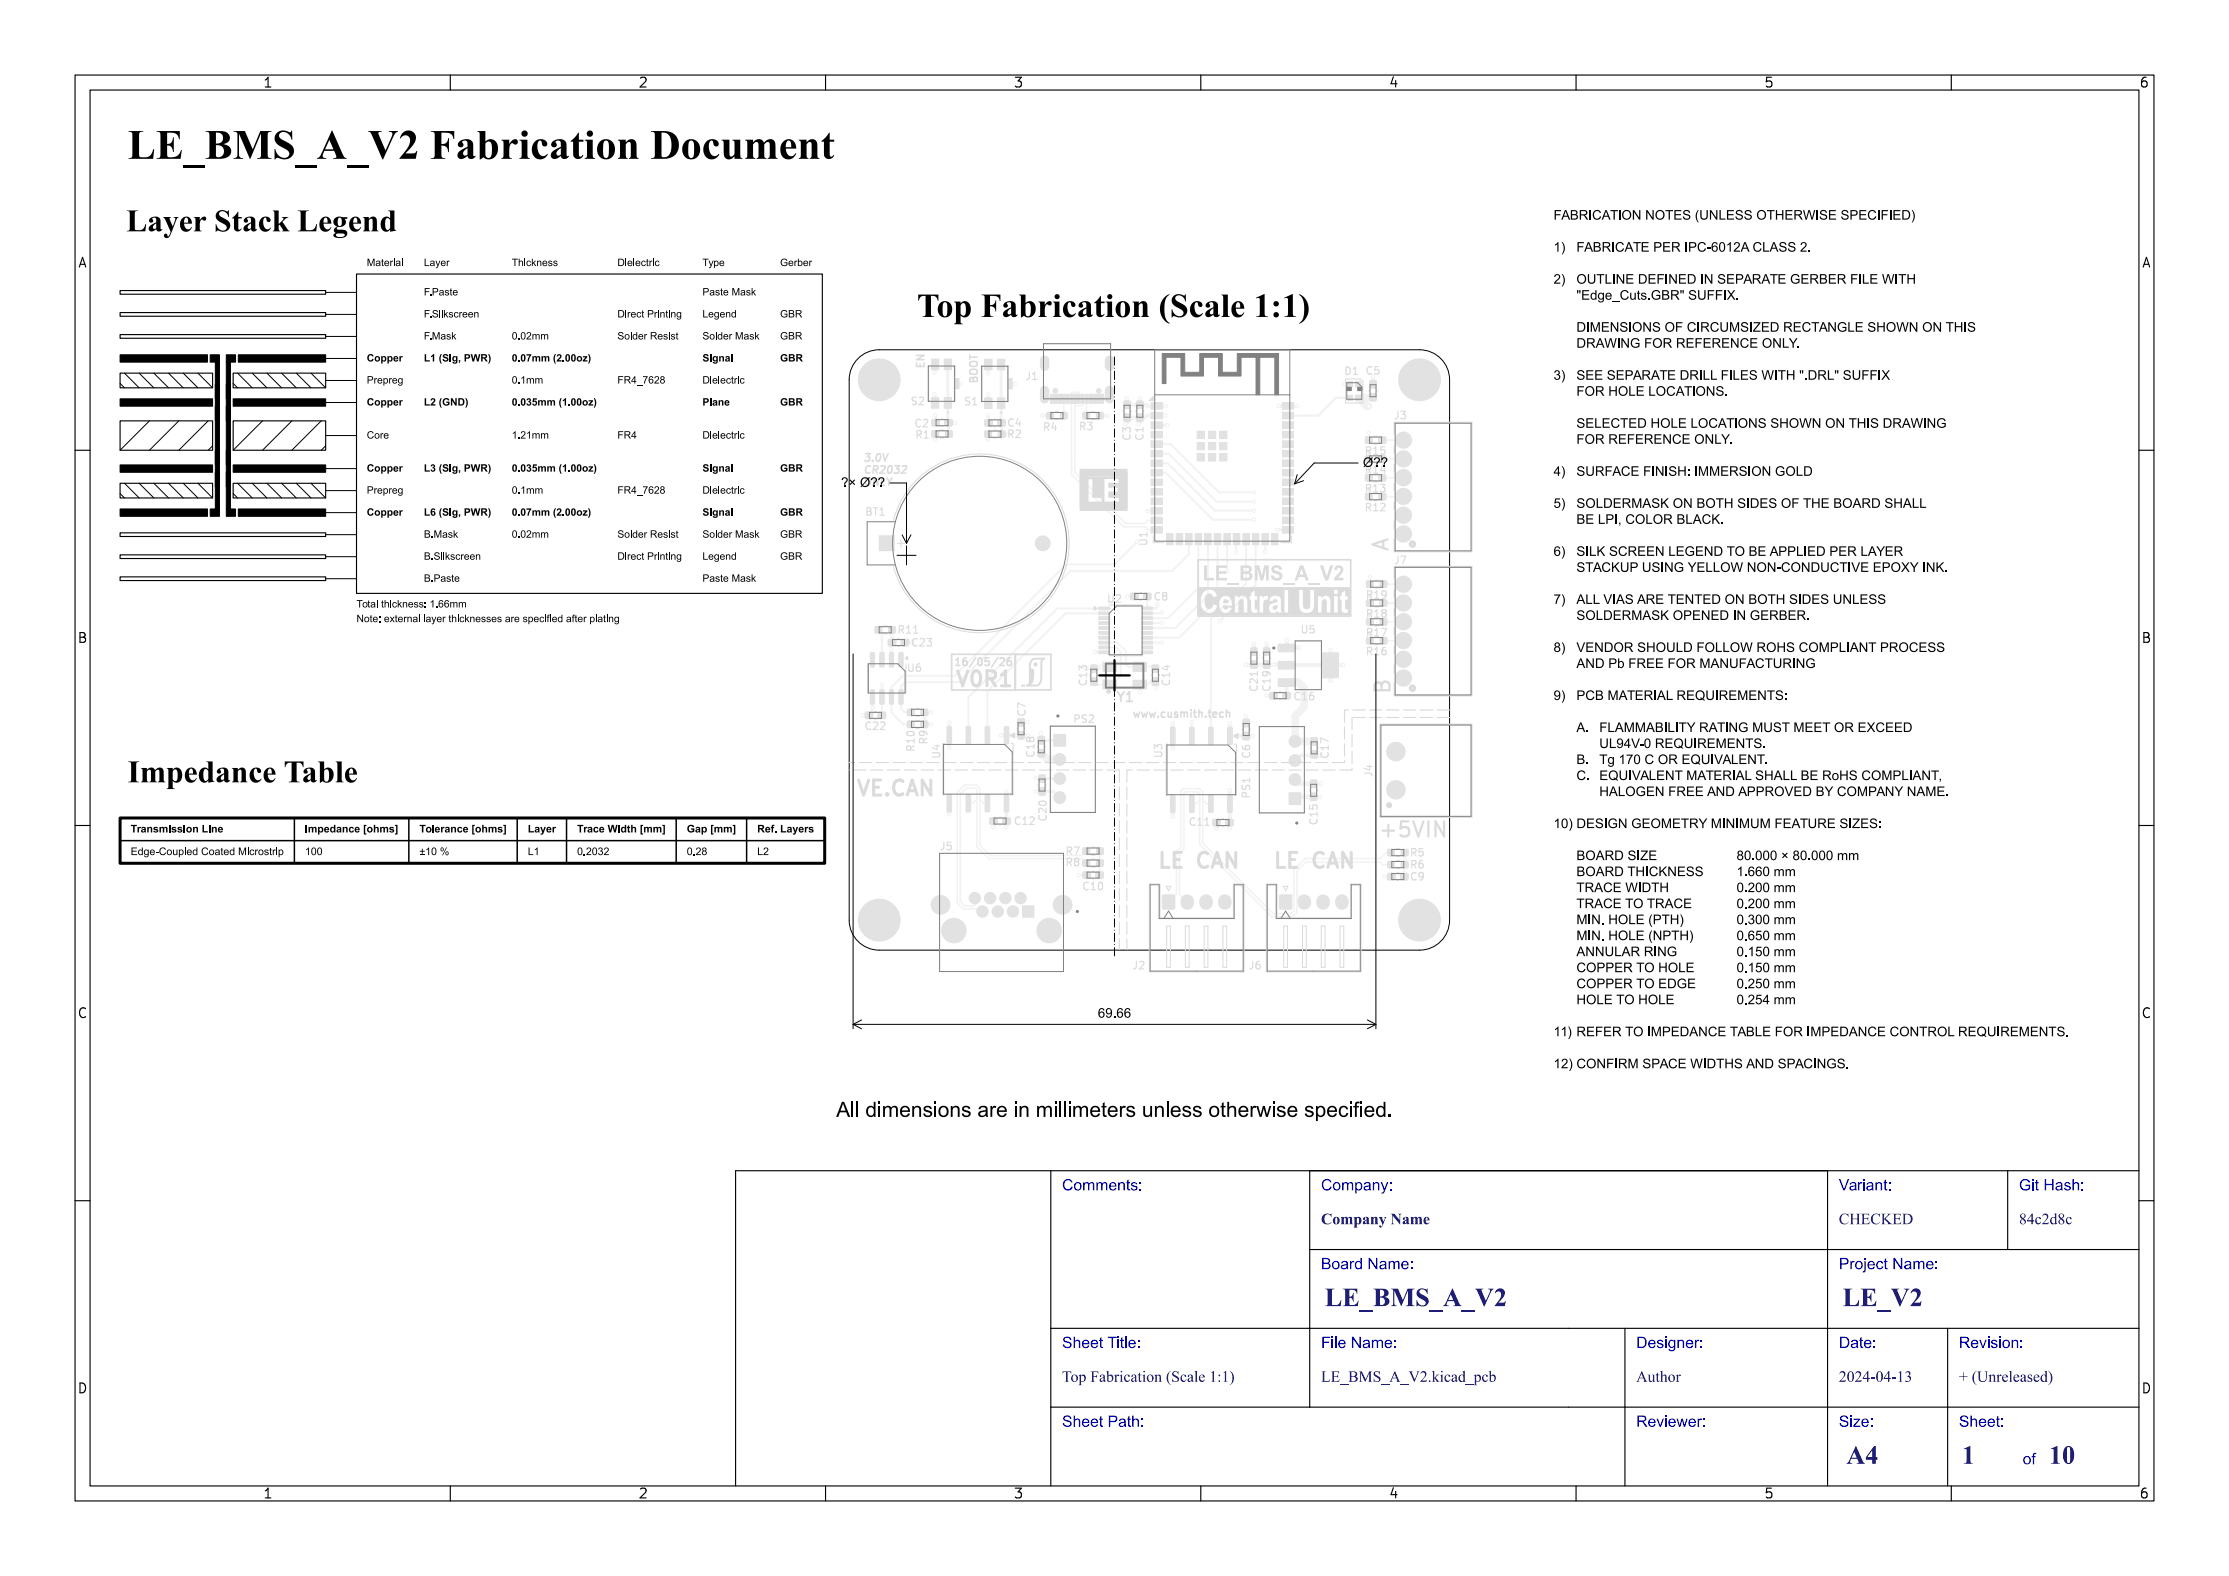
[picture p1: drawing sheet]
<svg xmlns="http://www.w3.org/2000/svg" width="297mm" height="210mm" viewBox="0 0 297 210" stroke-linecap="round" stroke-linejoin="round" font-family="sans-serif">
<defs><g id="words">
<text font-size="5.3" fill="#fff" x="17" y="21.5">LE_BMS_A_V2 Fabrication Document</text>
<text font-size="4.3" fill="#fff" x="113.4" y="42.5">Top Fabrication (Scale 1:1)</text>
<g font-size="3.3" fill="#fff">
<text x="176.5" y="174.3">LE_BMS_A_V2</text>
<text x="245.5" y="174.3">LE_V2</text>
<text x="246" y="195.3">A4</text>
<text x="261.4" y="195.3">1</text>
<text x="273" y="195.3">10</text>
</g>
<text font-size="2.7" fill="#fff" x="185.4" y="92.6" transform="rotate(-90 185.4 92.6)">B</text>
<g font-size="2" fill="#fff">
<text x="141.5" y="158.8">Comments:</text>
<text x="176" y="158.8">Company:</text>
<text x="245" y="158.8">Variant:</text>
<text x="269" y="158.8">Git Hash:</text>
<text x="176" y="163.3">Company Name</text>
<text x="245" y="163.3">CHECKED</text>
<text x="269" y="163.3">84c2d8c</text>
<text x="176" y="169.3">Board Name:</text>
<text x="245" y="169.3">Project Name:</text>
<text x="141.5" y="179.8">Sheet Title:</text>
<text x="176" y="179.8">File Name:</text>
<text x="218" y="179.8">Designer:</text>
<text x="245" y="179.8">Date:</text>
<text x="261" y="179.8">Revision:</text>
<text x="141.5" y="184.3">Top Fabrication (Scale 1:1)</text>
<text x="176" y="184.3">LE_BMS_A_V2.kicad_pcb</text>
<text x="218" y="184.3">Author</text>
<text x="245" y="184.3">2024-04-13</text>
<text x="261" y="184.3">+ (Unreleased)</text>
<text x="141.5" y="190.3">Sheet Path:</text>
<text x="218" y="190.3">Reviewer:</text>
<text x="245" y="190.3">Size:</text>
<text x="261" y="190.3">Sheet:</text>
<text x="269.5" y="195.3">of</text>
</g>
<g font-size="1.7" fill="#fff">
<text x="35" y="11.6">1</text>
<text x="85" y="11.6">2</text>
<text x="135" y="11.6">3</text>
<text x="185" y="11.6">4</text>
<text x="235" y="11.6">5</text>
<text x="285" y="11.6">6</text>
<text x="10.5" y="35.6">A</text>
<text x="285.5" y="35.6">A</text>
<text x="10.5" y="85.6">B</text>
<text x="285.5" y="85.6">B</text>
<text x="10.5" y="135.6">C</text>
<text x="285.5" y="135.6">C</text>
<text x="10.5" y="185.6">D</text>
<text x="285.5" y="185.6">D</text>
<text x="35" y="199.7">1</text>
<text x="85" y="199.7">2</text>
<text x="135" y="199.7">3</text>
<text x="185" y="199.7">4</text>
<text x="235" y="199.7">5</text>
<text x="285" y="199.7">6</text>
</g>
<g font-size="1.3" fill="#fff">
<text x="115" y="64.8">ONLY</text>
<text x="182.1" y="60.6">R15</text>
<text x="182.1" y="63.1">R14</text>
<text x="182.1" y="65.6">R13</text>
<text x="147.7" y="80.3">U2</text>
<text x="182.2" y="79.8">R19</text>
<text x="182.2" y="82.3">R18</text>
<text x="182.2" y="87.3">R16</text>
<text x="182.2" y="84.8">R17</text>
</g>
</g></defs>
<path d="M114.3 47.8a4 4 0 0 1 2.8-1.2h72a4 4 0 0 1 4.1 4v72a4 4 0 0 1-4.1 4h-72a4 4 0 0 1-4-4v-72a4 4 0 0 1 1.2-2.8z" fill="none" stroke="#000" stroke-width=".13"/>
<g fill="#f2f2f2">
<path d="M133 55.9h.1h.8l.1 .2-.1 .7h-.2h-.7l-.1-.2z" fill-rule="evenodd"/>
<path d="M131.2 55.9h.2h.8l.1 .2-.1 .7h-.2h-.8v-.2z" fill-rule="evenodd"/>
<path d="M163.6 96.9h.4l.2 .1v2.1l-.1 .1h-.4l-.1-.1z" fill-rule="evenodd"/>
<path d="M161.1 96.9h.4l.2 .1v2.1l-.1 .1h-.4l-.2-.1z" fill-rule="evenodd"/>
<path d="M158.5 96.9h.5l.1 .1v2.1l-.1 .1h-.4l-.1-.1z" fill-rule="evenodd"/>
<path d="M156 96.9h.4l.2 .1v2.1l-.1 .1h-.4l-.2-.1z" fill-rule="evenodd"/>
<path d="M156 106l.4-.1 .2 .1v2.1l-.1 .2h-.4l-.2-.1z" fill-rule="evenodd"/>
<path d="M158.5 106l.5-.1 .1 .1v2.1l-.1 .2h-.4l-.1-.1z" fill-rule="evenodd"/>
<path d="M161.1 106l.4-.1 .2 .1v2.1l-.1 .2h-.4l-.2-.1z" fill-rule="evenodd"/>
<path d="M163.6 106l.4-.1 .2 .1v2.1l-.1 .2h-.4l-.1-.1z" fill-rule="evenodd"/>
<path d="M170.4 85.9h2.1v.9h-2.1z" fill-rule="evenodd"/>
<path d="M170.4 88.2h2.1v.9h-2.1z" fill-rule="evenodd"/>
<path d="M170.4 90.5h2.1v.9h-2.1z" fill-rule="evenodd"/>
<path d="M176.2 87h2.1v3.3h-2.1z" fill-rule="evenodd"/>
<path d="M149.8 55.2l.1-.1 .7 .1 .1 .2-.1 .7-.2 .1-.6-.1-.1-.1z" fill-rule="evenodd"/>
<path d="M149.8 53.5l.1-.1 .7 .1 .1 .1-.1 .8-.2 .1-.6-.1-.1-.2z" fill-rule="evenodd"/>
<path d="M138.3 99.9l.2-.1 .7 .1v.2v.7l-.2 .1-.7-.1v-.1z" fill-rule="evenodd"/>
<path d="M138.3 98.2l.2-.1 .7 .1v.1v.8l-.2 .1-.7-.1v-.2z" fill-rule="evenodd"/>
<path d="M118.4 85.2h.2h.7l.1 .2-.1 .6-.1 .1-.8-.1-.1-.1z" fill-rule="evenodd"/>
<path d="M120.1 85.2h.2h.7l.1 .2-.1 .6-.1 .1-.8-.1-.1-.1z" fill-rule="evenodd"/>
<path d="M124.2 57.4l.2-.1 .6 .1 .1 .2-.1 .6-.1 .1-.7-.1-.1-.1z" fill-rule="evenodd"/>
<path d="M126 57.4l.2-.1 .7 .1v.2v.6l-.2 .1-.7-.1-.1-.1z" fill-rule="evenodd"/>
<path d="M152.4 79.1l.2-.1 .7 .1 .1 .1-.1 .7h-.1h-.8l-.1-.2z" fill-rule="evenodd"/>
<path d="M150.7 79.1l.1-.1 .8 .1 .1 .1-.1 .7h-.2h-.7l-.1-.2z" fill-rule="evenodd"/>
<path d="M133.6 109l.2-.1 .8 .1v.2v.6l-.2 .1-.8-.1v-.2z" fill-rule="evenodd"/>
<path d="M131.9 109l.2-.1 .8 .1v.2v.6l-.2 .1-.8-.1-.1-.2z" fill-rule="evenodd"/>
<path d="M119.8 87h.4h.1l.1 1.7-.1 .2h-.4l-.1-.1z" fill-rule="evenodd"/>
<path d="M118.5 87h.4h.2v1.7l-.1 .2h-.4l-.1-.1z" fill-rule="evenodd"/>
<path d="M117.3 87h.4h.1v1.7l-.1 .2h-.3l-.2-.1z" fill-rule="evenodd"/>
<path d="M116 87h.4h.1v1.7v.2h-.4l-.1-.1z" fill-rule="evenodd"/>
<path d="M116 91.9h.4l.1 .1v1.7v.1h-.4h-.1z" fill-rule="evenodd"/>
<path d="M117.3 91.9h.4l.1 .1v1.7l-.1 .1h-.3h-.2z" fill-rule="evenodd"/>
<path d="M118.5 91.9h.4l.2 .1v1.7l-.1 .1h-.4h-.1z" fill-rule="evenodd"/>
<path d="M119.8 91.9h.4l.1 .1 .1 1.7-.1 .1h-.4h-.1z" fill-rule="evenodd"/>
<path d="M153.5 88.6h.2h.7v.2v.8h-.2h-.7v-.2z" fill-rule="evenodd"/>
<path d="M153.5 90.4l.2-.1 .7 .1v.1v.8l-.2 .1-.7-.1v-.2z" fill-rule="evenodd"/>
<path d="M165.6 97.6l.2-.1 .7 .1v.2v.7l-.2 .1-.7-.1v-.1z" fill-rule="evenodd"/>
<path d="M165.6 95.9l.2-.1 .7 .1v.1v.8l-.2 .1-.7-.1v-.2z" fill-rule="evenodd"/>
<path d="M141.3 55l.2-.1 .7 .1v.1v.7l-.2 .1-.7-.1v-.2z" fill-rule="evenodd"/>
<path d="M139.5 55l.2-.1 .6 .1 .1 .1-.1 .7-.1 .1-.7-.1-.1-.2z" fill-rule="evenodd"/>
<path d="M146.1 114.6l.2-.1 .7 .1 .1 .2-.1 .6-.2 .1-.7-.1v-.2z" fill-rule="evenodd"/>
<path d="M144.3 114.6l.2-.1 .7 .1v.2v.6l-.2 .1-.7-.1v-.2z" fill-rule="evenodd"/>
<path d="M182.5 52.5l.2-.1 .7 .1v.1v.8l-.2 .1-.7-.1v-.2z" fill-rule="evenodd"/>
<path d="M182.5 50.7h.2h.7v.2v.8h-.2h-.7v-.2z" fill-rule="evenodd"/>
<path d="M146.1 55l.2-.1 .7 .1v.1v.7l-.2 .1-.7-.1v-.2z" fill-rule="evenodd"/>
<path d="M144.3 55l.2-.1 .6 .1 .1 .1-.1 .7-.1 .1-.7-.1-.1-.2z" fill-rule="evenodd"/>
<path d="M184.9 113.2l.2-.1 .7 .1v.2v.6l-.2 .1-.7-.1-.1-.2z" fill-rule="evenodd"/>
<path d="M186.7 113.2l.2-.1 .7 .1 .1 .2-.1 .6-.2 .1-.7-.1v-.2z" fill-rule="evenodd"/>
<path d="M183.9 79.9h.2h.7v.2v.7h-.2h-.7v-.2z" fill-rule="evenodd"/>
<path d="M182.1 79.9h.2h.6l.1 .2-.1 .7h-.1h-.7l-.1-.2z" fill-rule="evenodd"/>
<path d="M170.5 119.3l.2-.1 1.4 .1v.2v1.6l-.2 .1-1.4-.1-.1-.2z" fill-rule="evenodd"/>
</g>
<g fill="#f2f2f2">
<circle cx="117.1" cy="122.6" r="2.8"/>
<circle cx="186" cy="105.2" r="1.2"/>
<circle cx="186" cy="100.2" r="1.2"/>
</g>
<path d="M173.8 120.1v.2M176.3 120.1v.2M178.8 120.1v.2" fill="none" stroke="#f2f2f2" stroke-width="1.7"/>
<g fill="#f2f2f2">
<path d="M118.4 83.5l.2-.1 .7 .1v.2v.6l-.2 .1-.7-.1v-.1z" fill-rule="evenodd"/>
<path d="M116.6 83.5l.2-.1 .7 .1v.2v.6l-.2 .1-.7-.1-.1-.1z" fill-rule="evenodd"/>
<path d="M183.8 60.8l.2-.1 .6 .1 .1 .1-.1 .7h-.1h-.7l-.1-.2z" fill-rule="evenodd"/>
<path d="M182 60.8l.1-.1 .7 .1 .1 .1-.1 .7h-.2h-.6l-.1-.2z" fill-rule="evenodd"/>
<path d="M145.3 90.4l.2-.1 .7 .1v.1v.8l-.2 .1-.7-.1v-.2z" fill-rule="evenodd"/>
<path d="M145.3 88.6h.2h.7v.2v.8h-.2h-.7v-.2z" fill-rule="evenodd"/>
<path d="M168.4 88.1l.1-.1 .7 .1 .1 .2-.1 .7-.2 .1-.6-.1-.1-.1z" fill-rule="evenodd"/>
<path d="M168.4 86.4l.1-.1 .7 .1 .1 .1-.1 .8-.2 .1-.6-.1-.1-.2z" fill-rule="evenodd"/>
<path d="M146.9 90.6h1.8v1.2h-1.8z" fill-rule="evenodd"/>
<path d="M151 90.6h1.8v1.2h-1.8z" fill-rule="evenodd"/>
<path d="M151 88.2h1.8v1.2h-1.8z" fill-rule="evenodd"/>
<path d="M146.9 88.2h1.8v1.2h-1.8z" fill-rule="evenodd"/>
<path d="M174.6 104l.2-.1 .6 .1 .1 .1-.1 .8-.1 .1-.7-.1v-.2z" fill-rule="evenodd"/>
<path d="M174.6 105.7l.2-.1 .6 .1 .1 .2-.1 .7-.1 .1-.7-.1v-.1z" fill-rule="evenodd"/>
<path d="M171.8 105.7h1.5v1.5h-1.5z" fill-rule="evenodd"/>
<path d="M183.8 65.8l.2-.1 .6 .1 .1 .1-.1 .7-.1 .1-.7-.1-.1-.2z" fill-rule="evenodd"/>
<path d="M182 65.8l.1-.1 .7 .1 .1 .1-.1 .7-.2 .1-.6-.1-.1-.2z" fill-rule="evenodd"/>
<path d="M153.4 53.6h1.5v.9h-1.5z" fill-rule="evenodd"/>
<path d="M153.4 54.9h1.5v.9h-1.5z" fill-rule="evenodd"/>
<path d="M153.4 56.2h1.5v.9h-1.5z" fill-rule="evenodd"/>
<path d="M153.4 57.5h1.5v.9h-1.5z" fill-rule="evenodd"/>
<path d="M153.4 58.7h1.5v.9h-1.5z" fill-rule="evenodd"/>
<path d="M153.4 60h1.5v.9h-1.5z" fill-rule="evenodd"/>
<path d="M153.4 61.3h1.5v.9h-1.5z" fill-rule="evenodd"/>
<path d="M153.4 62.5h1.5v.9h-1.5z" fill-rule="evenodd"/>
<path d="M153.4 63.8h1.5v.9h-1.5z" fill-rule="evenodd"/>
<path d="M153.4 65.1h1.5v.9h-1.5z" fill-rule="evenodd"/>
<path d="M153.4 66.3h1.5v.9h-1.5z" fill-rule="evenodd"/>
<path d="M153.4 67.6h1.5v.9h-1.5z" fill-rule="evenodd"/>
<path d="M153.4 68.9h1.5v.9h-1.5z" fill-rule="evenodd"/>
<path d="M153.4 70.2h1.5v.9h-1.5z" fill-rule="evenodd"/>
<path d="M155.4 71.1h.9v1.5h-.9z" fill-rule="evenodd"/>
<path d="M156.7 71.1h.9v1.5h-.9z" fill-rule="evenodd"/>
<path d="M158 71.1h.9v1.5h-.9z" fill-rule="evenodd"/>
<path d="M159.2 71.1h.9v1.5h-.9z" fill-rule="evenodd"/>
<path d="M160.5 71.1h.9v1.5h-.9z" fill-rule="evenodd"/>
<path d="M161.8 71.1h.9v1.5h-.9z" fill-rule="evenodd"/>
<path d="M163 71.1h.9v1.5h-.9z" fill-rule="evenodd"/>
<path d="M164.3 71.1h.9v1.5h-.9z" fill-rule="evenodd"/>
<path d="M165.6 71.1h.9v1.5h-.9z" fill-rule="evenodd"/>
<path d="M166.9 71.1h.9v1.5h-.9z" fill-rule="evenodd"/>
<path d="M168.1 71.1h.9v1.5h-.9z" fill-rule="evenodd"/>
<path d="M169.4 71.1h.9v1.5h-.9z" fill-rule="evenodd"/>
<path d="M170.9 70.2h1.5v.9h-1.5z" fill-rule="evenodd"/>
<path d="M170.9 68.9h1.5v.9h-1.5z" fill-rule="evenodd"/>
<path d="M170.9 67.6h1.5v.9h-1.5z" fill-rule="evenodd"/>
<path d="M170.9 66.3h1.5v.9h-1.5z" fill-rule="evenodd"/>
<path d="M170.9 65.1h1.5v.9h-1.5z" fill-rule="evenodd"/>
<path d="M170.9 63.8h1.5v.9h-1.5z" fill-rule="evenodd"/>
<path d="M170.9 62.5h1.5v.9h-1.5z" fill-rule="evenodd"/>
<path d="M170.9 61.3h1.5v.9h-1.5z" fill-rule="evenodd"/>
<path d="M170.9 60h1.5v.9h-1.5z" fill-rule="evenodd"/>
<path d="M170.9 58.7h1.5v.9h-1.5z" fill-rule="evenodd"/>
<path d="M170.9 57.5h1.5v.9h-1.5z" fill-rule="evenodd"/>
<path d="M170.9 56.2h1.5v.9h-1.5z" fill-rule="evenodd"/>
<path d="M170.9 54.9h1.5v.9h-1.5z" fill-rule="evenodd"/>
<path d="M170.9 53.6h1.5v.9h-1.5z" fill-rule="evenodd"/>
<path d="M159.5 57.5h1v.9h-1z" fill-rule="evenodd"/>
<path d="M159.5 58.9h1v1.1h-1z" fill-rule="evenodd"/>
<path d="M159.5 60.5h1v.9h-1z" fill-rule="evenodd"/>
<path d="M161 57.5h1v.9h-1z" fill-rule="evenodd"/>
<path d="M161 58.9h1v1.1h-1z" fill-rule="evenodd"/>
<path d="M161 60.5h1v.9h-1z" fill-rule="evenodd"/>
<path d="M162.5 57.5h1v.9h-1z" fill-rule="evenodd"/>
<path d="M162.5 58.9h1v1.1h-1z" fill-rule="evenodd"/>
<path d="M162.5 60.5h1v.9h-1z" fill-rule="evenodd"/>
<path d="M144.3 113l.2-.1 .7 .1v.2v.6l-.2 .1-.7-.1v-.2z" fill-rule="evenodd"/>
<path d="M146.1 113l.2-.1 .7 .1 .1 .2-.1 .6-.2 .1-.7-.1v-.2z" fill-rule="evenodd"/>
<path d="M117.1 71.4h2v2h-2z" fill-rule="evenodd"/>
<path d="M133.8 96.9l.5-.1 .1 .1v2.1l-.1 .1-.4 .1-.1-.1z" fill-rule="evenodd"/>
<path d="M131.3 96.9l.4-.1 .2 .1v2.1l-.1 .1-.4 .1-.1-.1z" fill-rule="evenodd"/>
<path d="M128.8 96.9l.4-.1 .1 .1 .1 2.1-.1 .1-.4 .1-.2-.1z" fill-rule="evenodd"/>
<path d="M126.2 96.9l.5-.1 .1 .1v2.1l-.1 .1-.4 .1-.1-.1z" fill-rule="evenodd"/>
<path d="M126.2 105.9h.5l.1 .1v2l-.1 .2h-.4l-.1-.1z" fill-rule="evenodd"/>
<path d="M128.8 105.9h.4l.1 .1 .1 2-.1 .2h-.4l-.2-.1z" fill-rule="evenodd"/>
<path d="M131.3 105.9h.4l.2 .1v2l-.1 .2h-.4l-.1-.1z" fill-rule="evenodd"/>
<path d="M133.8 105.9h.5l.1 .1v2l-.1 .2h-.4l-.1-.1z" fill-rule="evenodd"/>
<path d="M174.7 98.3h.2h.6l.1 .2-.1 .8h-.2h-.6l-.1-.2z" fill-rule="evenodd"/>
<path d="M174.7 100h.2h.6l.1 .2-.1 .8-.2 .1-.6-.1-.1-.2z" fill-rule="evenodd"/>
<path d="M132.9 53h1v1.5h-1z" fill-rule="evenodd"/>
<path d="M131.2 53h1v1.5h-1z" fill-rule="evenodd"/>
<path d="M132.9 47.8h1v1.5h-1z" fill-rule="evenodd"/>
<path d="M131.2 47.8h1v1.5h-1z" fill-rule="evenodd"/>
<path d="M134.2 50.5h.7v1.4h-.7z" fill-rule="evenodd"/>
<path d="M122.8 96.1h.1h.7l.1 .2-.1 .6-.2 .1-.6-.1-.1-.1z" fill-rule="evenodd"/>
<path d="M120.9 96.1h.2h.7v.2v.6l-.2 .1-.7-.1v-.1z" fill-rule="evenodd"/>
<path d="M183.8 63.3l.2-.1 .6 .1 .1 .1-.1 .7h-.1h-.7l-.1-.2z" fill-rule="evenodd"/>
<path d="M182 63.3l.1-.1 .7 .1 .1 .1-.1 .7h-.2h-.6l-.1-.2z" fill-rule="evenodd"/>
<path d="M186.7 114.8l.2-.1 .7 .1 .1 .2-.1 .6-.2 .1-.7-.1v-.2z" fill-rule="evenodd"/>
<path d="M184.9 114.8l.2-.1 .7 .1v.2v.6l-.2 .1-.7-.1-.1-.2z" fill-rule="evenodd"/>
<path d="M125.8 53h1v1.4h-1z" fill-rule="evenodd"/>
<path d="M124.1 53h1v1.4h-1z" fill-rule="evenodd"/>
<path d="M125.8 47.8h1v1.5h-1z" fill-rule="evenodd"/>
<path d="M124.1 47.8h1v1.5h-1z" fill-rule="evenodd"/>
<path d="M127.2 50.4h.6v1.4h-.6z" fill-rule="evenodd"/>
<path d="M146.4 52.6h.6v1.1h-.6z" fill-rule="evenodd"/>
<path d="M145.6 52.6h.6v1.1h-.6z" fill-rule="evenodd"/>
<path d="M144.6 52.6h.3v1.1h-.3z" fill-rule="evenodd"/>
<path d="M143.6 52.6h.3v1.1h-.3z" fill-rule="evenodd"/>
<path d="M143.1 52.6h.3v1.1h-.3z" fill-rule="evenodd"/>
<path d="M142.1 52.6h.3v1.1h-.3z" fill-rule="evenodd"/>
<path d="M140 52.6h.6v1.1h-.6z" fill-rule="evenodd"/>
<path d="M140.8 52.6h.6v1.1h-.6z" fill-rule="evenodd"/>
<path d="M141.6 52.6h.3v1.1h-.3z" fill-rule="evenodd"/>
<path d="M142.6 52.6h.3v1.1h-.3z" fill-rule="evenodd"/>
<path d="M144.1 52.6h.3v1.1h-.3z" fill-rule="evenodd"/>
<path d="M145.1 52.6h.3v1.1h-.3z" fill-rule="evenodd"/>
</g>
<g fill="#f2f2f2">
<circle cx="172.5" cy="103.9" r=".75"/>
<circle cx="172.5" cy="101.3" r=".75"/>
<circle cx="172.5" cy="98.8" r=".75"/>
<circle cx="138.9" cy="72.4" r="1"/>
<circle cx="117.1" cy="50.6" r="2.8"/>
</g>
<path d="M139.2 48v.8M139.2 52v1.1M147.8 48v.8M147.8 52v1.1" fill="none" stroke="#f2f2f2" stroke-width="1.1"/>
<g fill="#f2f2f2">
<path d="M131.2 57.4h.2h.7v.2v.7h-.2h-.7v-.2z" fill-rule="evenodd"/>
<path d="M133.1 57.4h.1h.7l.1 .2-.1 .7h-.2h-.6l-.1-.2z" fill-rule="evenodd"/>
<path d="M183.8 58.2h.2h.6l.1 .2-.1 .7h-.1h-.7l-.1-.2z" fill-rule="evenodd"/>
<path d="M182 58.2h.1h.7l.1 .2-.1 .7h-.2h-.6l-.1-.2z" fill-rule="evenodd"/>
<path d="M163.3 109.2l.2-.1 .8 .1 .1 .2-.1 .6-.2 .1-.8-.1v-.2z" fill-rule="evenodd"/>
<path d="M161.6 109.2l.2-.1 .8 .1v.2v.6l-.2 .1-.8-.1v-.2z" fill-rule="evenodd"/>
<path d="M136.3 120.7h1.4v1.5h-1.4z" fill-rule="evenodd"/>
<path d="M183.9 82.5l.2-.1 .7 .1v.1v.7h-.2h-.7v-.2z" fill-rule="evenodd"/>
<path d="M182.1 82.5l.2-.1 .6 .1 .1 .1-.1 .7h-.1h-.7l-.1-.2z" fill-rule="evenodd"/>
<path d="M146 116.2l.2-.1 .8 .1 .1 .2-.1 .6-.2 .1-.8-.1v-.2z" fill-rule="evenodd"/>
<path d="M144.3 116.2l.2-.1 .8 .1v.2v.6l-.2 .1-.8-.1v-.2z" fill-rule="evenodd"/>
<path d="M154.9 119.3l.2-.1 1.4 .1 .1 .2-.1 1.6-.2 .1-1.4-.1v-.2z" fill-rule="evenodd"/>
</g>
<g fill="#f2f2f2">
<circle cx="136" cy="119.7" r=".72"/>
<circle cx="135" cy="121.5" r=".72"/>
<circle cx="134" cy="119.7" r=".72"/>
<circle cx="132.9" cy="121.5" r=".72"/>
<circle cx="131.9" cy="119.7" r=".72"/>
<circle cx="130.9" cy="121.5" r=".72"/>
<circle cx="129.9" cy="119.7" r=".72"/>
<circle cx="125.3" cy="120.6" r="1.22"/>
<circle cx="141.6" cy="120.6" r="1.22"/>
</g>
<path d="M158.2 120.1v.2M160.7 120.1v.2M163.2 120.1v.2" fill="none" stroke="#f2f2f2" stroke-width="1.7"/>
<g fill="#f2f2f2">
<path d="M117 94.9h.2h.8v.2v.6l-.2 .1-.8-.1v-.1z" fill-rule="evenodd"/>
<path d="M115.3 94.9h.2h.7l.1 .2-.1 .6-.1 .1-.8-.1-.1-.1z" fill-rule="evenodd"/>
<path d="M186.6 116.4l.2-.1 .8 .1 .1 .2-.1 .6-.2 .1-.8-.1v-.2z" fill-rule="evenodd"/>
<path d="M184.9 116.4l.2-.1 .8 .1v.2v.6l-.2 .1-.8-.1-.1-.2z" fill-rule="evenodd"/>
<path d="M180.6 50.8h.7v.7h-.7z" fill-rule="evenodd"/>
<path d="M179.6 50.8h.7v.7h-.7z" fill-rule="evenodd"/>
<path d="M179.6 52.7h.7v.7h-.7z" fill-rule="evenodd"/>
<path d="M180.6 52.7h.7v.7h-.7z" fill-rule="evenodd"/>
<path d="M151.5 55.2l.1-.1 .7 .1 .1 .2-.1 .7-.2 .1-.6-.1-.1-.1z" fill-rule="evenodd"/>
<path d="M151.5 53.5l.1-.1 .7 .1 .1 .1-.1 .8-.2 .1-.6-.1-.1-.2z" fill-rule="evenodd"/>
<path d="M183.9 77.4h.2h.7v.2v.6l-.2 .1-.7-.1v-.1z" fill-rule="evenodd"/>
<path d="M182.1 77.4h.2h.6l.1 .2-.1 .6-.1 .1-.7-.1-.1-.1z" fill-rule="evenodd"/>
<path d="M138.4 105l.2-.1 .7 .1v.2v.7l-.2 .1-.7-.1v-.1z" fill-rule="evenodd"/>
<path d="M138.4 103.3l.2-.1 .7 .1v.1v.8l-.2 .1-.7-.1v-.2z" fill-rule="evenodd"/>
<path d="M146.4 80.9h1.4l.1 .3-1.4 .1-.1-.1z" fill-rule="evenodd"/>
<path d="M146.4 81.6l1.4-.1 .1 .4h-1.5z" fill-rule="evenodd"/>
<path d="M146.4 82.2h1.4l.1 .3-1.5 .1z" fill-rule="evenodd"/>
<path d="M146.4 82.9l1.4-.1 .1 .4h-1.4h-.1z" fill-rule="evenodd"/>
<path d="M146.4 83.5h1.4h.1v.3l-1.4 .1-.1-.1z" fill-rule="evenodd"/>
<path d="M146.4 84.2l1.4-.1 .1 .4h-1.5z" fill-rule="evenodd"/>
<path d="M146.4 84.8h1.4l.1 .3-1.4 .1-.1-.1z" fill-rule="evenodd"/>
<path d="M146.4 85.5l1.4-.1 .1 .1v.3h-1.4h-.1z" fill-rule="evenodd"/>
<path d="M146.4 86.1h1.4l.1 .3-1.5 .1z" fill-rule="evenodd"/>
<path d="M146.4 86.8l1.4-.1 .1 .4h-1.4h-.1z" fill-rule="evenodd"/>
<path d="M152.1 86.8l1.4-.1 .1 .3-.1 .1h-1.3l-.1-.1z" fill-rule="evenodd"/>
<path d="M152.1 86.1h1.4l.1 .3-.1 .1h-1.3z" fill-rule="evenodd"/>
<path d="M152.1 85.5l1.4-.1 .1 .1v.2l-.1 .1h-1.3l-.1-.1z" fill-rule="evenodd"/>
<path d="M152.1 84.8h1.4l.1 .3-.1 .1h-1.3l-.1-.1z" fill-rule="evenodd"/>
<path d="M152.1 84.2l1.4-.1 .1 .3-.1 .1h-1.3z" fill-rule="evenodd"/>
<path d="M152.1 83.5h1.4h.1v.3l-.1 .1h-1.3l-.1-.1z" fill-rule="evenodd"/>
<path d="M152.1 82.9l1.4-.1 .1 .3-.1 .1h-1.3l-.1-.1z" fill-rule="evenodd"/>
<path d="M152.1 82.2h1.4l.1 .3-.1 .1h-1.3z" fill-rule="evenodd"/>
<path d="M152.1 81.6l1.4-.1 .1 .1v.2l-.1 .1h-1.3z" fill-rule="evenodd"/>
<path d="M152.1 80.9h1.4l.1 .3-.1 .1h-1.3l-.1-.1z" fill-rule="evenodd"/>
<path d="M135.6 97.5l.2-.1 .7 .1v.2v.7l-.2 .1-.7-.1v-.1z" fill-rule="evenodd"/>
<path d="M135.6 95.8l.2-.1 .7 .1v.1v.8l-.2 .1-.7-.1v-.2z" fill-rule="evenodd"/>
<path d="M171 92.3l.1-.1 .8 .1 .1 .2-.1 .6-.2 .1-.7-.1-.1-.2z" fill-rule="evenodd"/>
<path d="M169.2 92.3l.2-.1 .8 .1v.2v.6l-.2 .1-.8-.1v-.2z" fill-rule="evenodd"/>
<path d="M166.7 88.1l.1-.1 .7 .1 .1 .2-.1 .7-.2 .1-.6-.1-.1-.1z" fill-rule="evenodd"/>
<path d="M166.7 86.4l.1-.1 .7 .1 .1 .1-.1 .8-.2 .1-.6-.1-.1-.2z" fill-rule="evenodd"/>
<path d="M183.9 85l.2-.1 .7 .1v.1v.7h-.2h-.7v-.2z" fill-rule="evenodd"/>
<path d="M182.1 85l.2-.1 .6 .1 .1 .1-.1 .7h-.1h-.7l-.1-.2z" fill-rule="evenodd"/>
<path d="M120.9 94.5l.2-.1 .7 .1v.2v.6l-.2 .1-.7-.1v-.1z" fill-rule="evenodd"/>
<path d="M122.8 94.5l.1-.1 .7 .1 .1 .2-.1 .6-.2 .1-.6-.1-.1-.1z" fill-rule="evenodd"/>
<path d="M140.4 97.9h1.6v1.5h-1.6z" fill-rule="evenodd"/>
<path d="M125.9 55.9h.2h.8v.2v.6l-.2 .1-.8-.1-.1-.1z" fill-rule="evenodd"/>
<path d="M124.2 55.9h.2h.7l.1 .2-.1 .6-.1 .1-.8-.1-.1-.1z" fill-rule="evenodd"/>
</g>
<g fill="#f2f2f2">
<circle cx="187" cy="71.1" r="1.05"/>
<circle cx="187" cy="68.6" r="1.05"/>
<circle cx="187" cy="66.2" r="1.05"/>
<circle cx="187" cy="63.7" r="1.05"/>
<circle cx="187" cy="61.2" r="1.05"/>
<circle cx="187" cy="58.7" r="1.05"/>
<circle cx="189.1" cy="122.6" r="2.8"/>
<circle cx="189.1" cy="50.6" r="2.8"/>
<circle cx="187" cy="90.3" r="1.05"/>
<circle cx="187" cy="87.9" r="1.05"/>
<circle cx="187" cy="85.4" r="1.05"/>
<circle cx="187" cy="82.9" r="1.05"/>
<circle cx="187" cy="80.3" r="1.05"/>
<circle cx="187" cy="77.8" r="1.05"/>
<circle cx="141.2" cy="101.2" r=".75"/>
<circle cx="141.2" cy="103.7" r=".75"/>
<circle cx="141.2" cy="106.3" r=".75"/>
<circle cx="145.9" cy="86.9" r=".3"/>
<circle cx="124.5" cy="52.5" r=".3"/>
<circle cx="175.9" cy="100.7" r=".3"/>
<circle cx="154" cy="91.7" r=".3"/>
<circle cx="173.1" cy="86.3" r=".3"/>
<circle cx="179.1" cy="51.2" r=".3"/>
<circle cx="146.7" cy="88.8" r=".3"/>
<circle cx="124.5" cy="49.6" r=".3"/>
<circle cx="156.3" cy="96.4" r=".3"/>
<circle cx="121.6" cy="85.6" r=".3"/>
<circle cx="182.4" cy="65.2" r=".3"/>
<circle cx="168.8" cy="92.7" r=".3"/>
<circle cx="136.9" cy="96.2" r=".3"/>
<circle cx="160" cy="59.5" r=".3"/>
<circle cx="116.2" cy="94.3" r=".3"/>
<circle cx="131.6" cy="49.7" r=".3"/>
<circle cx="160" cy="61" r=".3"/>
<circle cx="163" cy="57.9" r=".3"/>
<circle cx="155.3" cy="54.1" r=".3"/>
<circle cx="126.5" cy="96.3" r=".3"/>
<circle cx="144.7" cy="89.1" r=".3"/>
<circle cx="163" cy="61" r=".3"/>
<circle cx="124.6" cy="55.3" r=".3"/>
<circle cx="161.5" cy="61" r=".3"/>
<circle cx="182.4" cy="62.7" r=".3"/>
<circle cx="151.9" cy="92.2" r=".3"/>
<circle cx="182.9" cy="50.3" r=".3"/>
<circle cx="166" cy="95.4" r=".3"/>
<circle cx="150.1" cy="53.1" r=".3"/>
<circle cx="161.5" cy="59.5" r=".3"/>
<circle cx="170.4" cy="54.1" r=".3"/>
<circle cx="131.6" cy="52.5" r=".3"/>
<circle cx="168.8" cy="85.8" r=".3"/>
<circle cx="182.6" cy="81.9" r=".3"/>
<circle cx="182.4" cy="57.7" r=".3"/>
<circle cx="182.6" cy="84.4" r=".3"/>
<circle cx="160" cy="57.9" r=".3"/>
<circle cx="171.5" cy="85.3" r=".3"/>
<circle cx="161.5" cy="57.9" r=".3"/>
<circle cx="131.6" cy="55.3" r=".3"/>
<circle cx="135.2" cy="51.2" r=".3"/>
<circle cx="182.4" cy="60.2" r=".3"/>
<circle cx="138.9" cy="55.3" r=".3"/>
<circle cx="150.2" cy="79.5" r=".3"/>
<circle cx="115" cy="95.3" r=".3"/>
<circle cx="147.6" cy="55.4" r=".3"/>
<circle cx="156.3" cy="99.7" r=".3"/>
<circle cx="126.5" cy="99.6" r=".3"/>
<circle cx="172.8" cy="54.1" r=".3"/>
<circle cx="182.6" cy="79.4" r=".3"/>
<circle cx="163" cy="59.5" r=".3"/>
<circle cx="182.6" cy="76.9" r=".3"/>
<circle cx="128" cy="51.1" r=".3"/>
<circle cx="151.9" cy="53.1" r=".3"/>
<circle cx="138.7" cy="97.7" r=".3"/>
<circle cx="167.1" cy="85.8" r=".3"/>
<circle cx="133.4" cy="98" r=".3"/>
<circle cx="124.1" cy="96.5" r=".3"/>
<circle cx="179" cy="88.6" r=".3"/>
<circle cx="118.8" cy="86.5" r=".3"/>
<circle cx="150" cy="56.5" r=".3"/>
<circle cx="166" cy="88.6" r=".3"/>
<circle cx="151.7" cy="56.5" r=".3"/>
<circle cx="131.7" cy="58.6" r=".3"/>
<circle cx="177.3" cy="90.7" r=".3"/>
<circle cx="124.1" cy="94.9" r=".3"/>
<circle cx="155.2" cy="55.4" r=".3"/>
<circle cx="136.9" cy="98" r=".3"/>
<circle cx="177.3" cy="86.6" r=".3"/>
<circle cx="154.2" cy="80.5" r=".3"/>
<circle cx="118.9" cy="84.7" r=".3"/>
<circle cx="166.9" cy="98.1" r=".3"/>
<circle cx="163.9" cy="96.4" r=".3"/>
<circle cx="169.8" cy="88.6" r=".3"/>
<circle cx="124.6" cy="58.6" r=".3"/>
<circle cx="155.6" cy="56.6" r=".3"/>
<circle cx="127.2" cy="56.4" r=".3"/>
<circle cx="134.3" cy="57.9" r=".3"/>
<circle cx="170.1" cy="70.6" r=".3"/>
<circle cx="182.4" cy="54.2" r=".3"/>
<circle cx="163.9" cy="110.4" r=".3"/>
<circle cx="176" cy="104.4" r=".3"/>
<circle cx="163.9" cy="105.3" r=".3"/>
<circle cx="134.1" cy="110.2" r=".3"/>
<circle cx="138" cy="105.5" r=".3"/>
<circle cx="134.1" cy="105.5" r=".3"/>
<circle cx="168.6" cy="73.6" r=".3"/>
<circle cx="154.8" cy="85.6" r=".3"/>
<circle cx="154.8" cy="83" r=".3"/>
<circle cx="163.5" cy="76.1" r=".3"/>
<circle cx="154.8" cy="81.6" r=".3"/>
<circle cx="164.7" cy="73.6" r=".3"/>
<circle cx="158.8" cy="96.2" r=".3"/>
<circle cx="162.5" cy="82.8" r=".3"/>
<circle cx="184.4" cy="116.8" r=".3"/>
<circle cx="156.3" cy="108.8" r=".3"/>
<circle cx="162" cy="110.4" r=".3"/>
<circle cx="175.9" cy="106.2" r=".3"/>
<circle cx="143.8" cy="116.6" r=".3"/>
<circle cx="126.5" cy="108.5" r=".3"/>
<circle cx="138" cy="103.7" r=".3"/>
<circle cx="132.3" cy="110.2" r=".3"/>
<circle cx="117.5" cy="91.3" r=".3"/>
<circle cx="152.9" cy="68.1" r=".3"/>
<circle cx="151.5" cy="72.2" r=".3"/>
<circle cx="171.6" cy="60.4" r=".3"/>
<circle cx="171.6" cy="59.2" r=".3"/>
<circle cx="171.6" cy="56.6" r=".3"/>
<circle cx="171.6" cy="57.9" r=".3"/>
<circle cx="167.1" cy="66.9" r=".3"/>
<circle cx="167.1" cy="69.2" r=".3"/>
<circle cx="167.1" cy="68" r=".3"/>
<circle cx="167.1" cy="65.6" r=".3"/>
</g>
<g fill="none" stroke="#f2f2f2" stroke-width=".5">
<path d="M150.1 53.1l.1 .8h2.5l.2 .2h2.4M151.9 55.7v.6l-.2 .2M151.9 53.1v.8M155.2 55.4h-2.4l-.3 .3h-2.3v.6l-.2 .2M170.4 54.1h2.4M182.9 50.3v.9M133.3 98h3.6M156.3 96.4h.1M156.3 96.4v3.3M156.3 99.7h.1M163.9 96.4v1.7h3M166 88.6h13"/>
<path d="M166 98.1h.1M167.1 85.8v1M168.8 92.7h.9M168.8 85.8v1M171.5 85.3v1h1.6M171.5 90.9l-.1 1.8M177.3 86.6v4.1M126.5 107v1.5M132.4 109.4l-.1 .8M134 105.5v4.7M134.1 107h.1M156.3 107.1v1.7"/>
<path d="M156.3 108.8h.1M162.1 109.6v.8M163.9 105.3v5.1M175.1 100.5l-.2 .2h-1.6l-.8 .6"/>
</g>
<g fill="none" stroke="#f2f2f2" stroke-width=".3">
<path d="M179.9 51.2h-.7M179.9 53h-1.9l-2.4 2.4h-4M151.1 79.5h-.9M152.9 79.5v1.6h1.1l.2-.2v-.4M152.9 79.5h.1M116.2 92.9v2l-.4 .4h-.8M117 83.9l.5 .5v3.5M117.5 91.3v1.6M118.9 84.7h.1M118.9 83.9v1.7M118.9 85.5h-.1v2.4M120.6 85.6h1"/>
<path d="M124.1 94.9h-.9v1.6h.9M144.7 89.1h.1M145.9 86.9h1.2M147.8 88.8h-1.1l-.3 .3h-1.7M154 91.7v-.9h-.7l-.4 .4h-1v1"/>
</g>
<g fill="none" stroke="#f2f2f2" stroke-width=".4">
<path d="M124.5 52.5l.1 .1v1.1M124.6 48.5v1l-.1 .1M124.6 55.3l.1 1M124.6 57.8v.8M126.3 48.5v7.7l.1 .1M126.4 56.3l.8 .1M126.4 56.3v1.5M127.5 51.1h.5M131.6 55.4l.1 .1v.8M131.6 52.6l.1 1.1M131.7 58.6h-.1M131.7 57.8v.8"/>
<path d="M131.7 48.6l-.1 1.1M133.4 48.6v9.2h1M134.6 51.1h.7M138.9 55.4h1M139.2 52.6l.6 .5h.5M146.5 55.4h1.1M147.8 52.6l-.5 .5h-.6M154.1 56.6h1.5M170.2 70.6h1.4M126.5 96.3v3.3M136.9 96.2h-.9M138.7 97.7l.1 1h2.4"/>
<path d="M166 95.4v.9M138 105.5h2.4l.8 .8M138 103.7h3.2M141.2 103.7h.1M175 106.2h.9M175.1 100.5l.2 .2h.6M176 104.4h-1"/>
</g>
<g fill="none" stroke="#f2f2f2" stroke-width=".2">
<path d="M141.8 53.1l-.1 2.3M142.8 53.6h.1M142.8 54h.1M143.3 53.1v1h.8l.2-.2v-.8M143.3 54l-.1 9 6.8 6.7h2.6l.4-.4h1.1M143.3 53.6h-.1M143.8 53.1v-.7l-.2-.1h-.8v10.9l6.9 7h2.9l.4 .4h1.1M144.8 53.1l-.1 2.3M182.4 57.7v1M184.2 58.7h2.8M182.4 60.2v1M182.4 62.7v1"/>
<path d="M182.4 65.2v1M182.6 79.4v1M182.6 76.9v.9M184.3 77.8h2.7M187 66.2h-2.8M187 63.7h-2.8M187 61.2h-2.8M147.1 86.3h1.6l.7 .6v3.2l-1.2 1.1h-2.1l-.4-.4M147.1 85.6h1.8l1.2 1.2v1.8l.2 .2h3.4l.3 .3M182.6 81.9v1M182.6 84.4v1M187 85.4h-2.7"/>
<path d="M187 82.9h-2.7M130.2 106.5l-.6 .5h-.6M130.5 106.5l.6 .5h.5M144.7 115l-.6-.6h-12.3l-1.6-1.6v-7.6l-.2-.2h-1.2l-.9 .8v14.3l.7 .6h1.2l.1-.1v-.9M144.7 113.4l-.6 .6h-12.2l-1.4-1.4v-7.6l-.4-.4h-1.6l-1 1v14.7l.9 .8h2.1l.4 .4M159.8 106.6l-.5 .5h-.5M160.3 106.6l.4 .5h.6M172.4 119.1l-1.1 1.1M172.8 119.2l1 1M185.3 113.6h-.6l-.8 .8h-10l-1.5 1.5v5.4l-.4 .4h-2.3l-9.4-9.3v-6.9l-.5-.4h-2.1l-.4 .3v7.5l-.5 .6v5.6l-1.1 1.1M185.3 115.2h-1.1l-.3-.3h-9.9l-1.2 1.2v5.5l-.5 .6h-2.8l-9.7-9.7v-6.7l-.2-.3h-1.7l-.2 .2v7.4l-.5 .6v5.4l1 1.1"/>
</g>
<path d="M182.9 52.9v.1h-1.9l1.1 1.1h.3M171.5 90.9h1.5l.8 .8v2.5l-1.2 1.2-.1 3.4M172.6 98.8h-.1M175.1 98.8h-2.5M138.8 100.4l.8 .8h1.6" fill="none" stroke="#f2f2f2" stroke-width="1"/>
<g fill="none" stroke="#f2f2f2" stroke-width=".25">
<path d="M154.1 59.2h1.9l6.4 6.4h4.7M151.5 72.2l-3 3h-6.5l-14.8 14.9h-6.9l-1.5 1.5v3.4l1.6 1.5h.9M154.1 68.1h-1.2M154.1 61.7h1.5l6.3 6.4h5.2M154.1 60.5h1.6l6.4 6.3h5M154.1 63h1.2l6.3 6.3h5.5M158.4 71.9v2l-2.2 2.2h-13.6l-14.8 14.8h-7.2l-.5 .5v3l.5 .5h.7M159.7 71.9v6.4l-4.1 4.1h-2.7M161 71.9v7.4l-4.4 4.4h-3.7M162.2 71.9v8l-5.1 5.1h-4.2M163.5 71.9h.1M163.5 71.9v4.2"/>
<path d="M164.8 71.9l-.1 1.7M166 71.9v5.9l-4.7 4.7v15.6M167.3 71.9v6.1l-4.8 4.8M168.6 71.9v1.7M117.5 91.2v.1M117.5 92.9v2.4M147.1 81.7h-5.1l-10.4 10.4v5.9M147.1 81.1h-6.2l-11.9 11.8v5.1M154.8 85.6h-1.9M154.8 83h-1.9M154.8 81.6l-.1 .1h-1.8M158.8 98.1h.1"/>
<path d="M158.8 96.2v1.9M184.3 80.4h2.7M143.7 116.6h1.1M146.6 113.4l-.1 3.2M184.5 116.8h.9M187.2 113.6l-.1 3.2"/>
</g>
<path d="M172.5 103.9l.6 .5h1.9M172.6 103.9h.1M172.6 106.4h.1M175 106.2h-2.2l-.2 .2" fill="none" stroke="#f2f2f2" stroke-width=".6"/>
<g fill="#fff">
<circle cx="145.9" cy="86.9" r=".15"/>
<circle cx="124.5" cy="52.5" r=".15"/>
<circle cx="175.9" cy="100.7" r=".15"/>
<circle cx="154" cy="91.7" r=".15"/>
<circle cx="173.1" cy="86.3" r=".15"/>
<circle cx="179.1" cy="51.2" r=".15"/>
<circle cx="146.7" cy="88.8" r=".15"/>
<circle cx="124.5" cy="49.6" r=".15"/>
<circle cx="156.3" cy="96.4" r=".15"/>
<circle cx="121.6" cy="85.6" r=".15"/>
<circle cx="182.4" cy="65.2" r=".15"/>
<circle cx="168.8" cy="92.7" r=".15"/>
<circle cx="136.9" cy="96.2" r=".15"/>
<circle cx="160" cy="59.5" r=".15"/>
<circle cx="116.2" cy="94.3" r=".15"/>
<circle cx="131.6" cy="49.8" r=".15"/>
<circle cx="160" cy="61" r=".15"/>
<circle cx="163" cy="57.9" r=".15"/>
<circle cx="155.3" cy="54.1" r=".15"/>
<circle cx="126.5" cy="96.3" r=".15"/>
<circle cx="144.7" cy="89.1" r=".15"/>
<circle cx="163" cy="61" r=".15"/>
<circle cx="124.6" cy="55.3" r=".15"/>
<circle cx="161.5" cy="61" r=".15"/>
<circle cx="182.4" cy="62.7" r=".15"/>
<circle cx="151.9" cy="92.2" r=".15"/>
<circle cx="182.9" cy="50.3" r=".15"/>
<circle cx="166" cy="95.4" r=".15"/>
<circle cx="150.1" cy="53.1" r=".15"/>
<circle cx="161.5" cy="59.5" r=".15"/>
<circle cx="170.4" cy="54.1" r=".15"/>
<circle cx="131.6" cy="52.6" r=".15"/>
<circle cx="168.8" cy="85.8" r=".15"/>
<circle cx="182.6" cy="81.9" r=".15"/>
<circle cx="182.4" cy="57.7" r=".15"/>
<circle cx="182.6" cy="84.4" r=".15"/>
<circle cx="160" cy="57.9" r=".15"/>
<circle cx="171.5" cy="85.3" r=".15"/>
<circle cx="161.5" cy="57.9" r=".15"/>
<circle cx="131.6" cy="55.4" r=".15"/>
<circle cx="135.3" cy="51.2" r=".15"/>
<circle cx="182.4" cy="60.2" r=".15"/>
<circle cx="138.9" cy="55.4" r=".15"/>
<circle cx="150.2" cy="79.5" r=".15"/>
<circle cx="115" cy="95.3" r=".15"/>
<circle cx="147.6" cy="55.4" r=".15"/>
<circle cx="156.3" cy="99.7" r=".15"/>
<circle cx="126.5" cy="99.6" r=".15"/>
<circle cx="172.8" cy="54.1" r=".15"/>
<circle cx="182.6" cy="79.4" r=".15"/>
<circle cx="163" cy="59.5" r=".15"/>
<circle cx="182.6" cy="76.9" r=".15"/>
<circle cx="128" cy="51.1" r=".15"/>
<circle cx="151.9" cy="53.1" r=".15"/>
<circle cx="138.7" cy="97.7" r=".15"/>
<circle cx="167.1" cy="85.8" r=".15"/>
<circle cx="133.4" cy="98" r=".15"/>
<circle cx="124.1" cy="96.5" r=".15"/>
<circle cx="179" cy="88.6" r=".15"/>
<circle cx="118.8" cy="86.5" r=".15"/>
<circle cx="150" cy="56.5" r=".15"/>
<circle cx="166" cy="88.6" r=".15"/>
<circle cx="151.7" cy="56.5" r=".15"/>
<circle cx="131.6" cy="58.6" r=".15"/>
<circle cx="177.3" cy="90.7" r=".15"/>
<circle cx="124.1" cy="94.9" r=".15"/>
<circle cx="155.2" cy="55.4" r=".15"/>
<circle cx="136.9" cy="98" r=".15"/>
<circle cx="177.3" cy="86.6" r=".15"/>
<circle cx="154.2" cy="80.5" r=".15"/>
<circle cx="118.9" cy="84.7" r=".15"/>
<circle cx="166.9" cy="98.1" r=".15"/>
<circle cx="163.9" cy="96.4" r=".15"/>
<circle cx="169.8" cy="88.6" r=".15"/>
<circle cx="124.6" cy="58.6" r=".15"/>
<circle cx="155.6" cy="56.6" r=".15"/>
<circle cx="127.2" cy="56.4" r=".15"/>
<circle cx="134.4" cy="57.9" r=".15"/>
<circle cx="170.1" cy="70.6" r=".15"/>
<circle cx="182.4" cy="54.2" r=".15"/>
<circle cx="163.9" cy="110.4" r=".15"/>
<circle cx="176" cy="104.4" r=".15"/>
<circle cx="163.9" cy="105.3" r=".15"/>
<circle cx="134.1" cy="110.2" r=".15"/>
<circle cx="138" cy="105.5" r=".15"/>
<circle cx="134.1" cy="105.5" r=".15"/>
<circle cx="168.6" cy="73.6" r=".15"/>
<circle cx="154.8" cy="85.6" r=".15"/>
<circle cx="154.8" cy="83" r=".15"/>
<circle cx="163.5" cy="76.1" r=".15"/>
<circle cx="154.8" cy="81.6" r=".15"/>
<circle cx="164.7" cy="73.6" r=".15"/>
<circle cx="158.8" cy="96.2" r=".15"/>
<circle cx="162.5" cy="82.8" r=".15"/>
<circle cx="184.5" cy="116.8" r=".15"/>
<circle cx="156.3" cy="108.8" r=".15"/>
<circle cx="162.1" cy="110.4" r=".15"/>
<circle cx="175.9" cy="106.2" r=".15"/>
<circle cx="143.8" cy="116.6" r=".15"/>
<circle cx="126.5" cy="108.5" r=".15"/>
<circle cx="138" cy="103.7" r=".15"/>
<circle cx="132.3" cy="110.2" r=".15"/>
<circle cx="117.5" cy="91.2" r=".15"/>
<circle cx="152.9" cy="68.1" r=".15"/>
<circle cx="151.5" cy="72.2" r=".15"/>
<circle cx="171.6" cy="60.5" r=".15"/>
<circle cx="171.6" cy="59.2" r=".15"/>
<circle cx="171.6" cy="56.6" r=".15"/>
<circle cx="171.6" cy="57.9" r=".15"/>
<circle cx="167.1" cy="66.9" r=".15"/>
<circle cx="167.1" cy="69.2" r=".15"/>
<circle cx="167.1" cy="68.1" r=".15"/>
<circle cx="167.1" cy="65.6" r=".15"/>
<circle cx="117.1" cy="122.6" r="1.6"/>
<circle cx="186" cy="105.2" r=".8"/>
<circle cx="186" cy="100.2" r=".8"/>
<circle cx="171.3" cy="120.2" r=".48"/>
<circle cx="173.8" cy="120.2" r=".47"/>
<circle cx="176.3" cy="120.2" r=".47"/>
<circle cx="178.8" cy="120.2" r=".47"/>
<circle cx="172.5" cy="106.4" r=".5"/>
<circle cx="172.5" cy="103.9" r=".5"/>
<circle cx="172.5" cy="101.3" r=".5"/>
<circle cx="172.5" cy="98.8" r=".5"/>
<circle cx="118.1" cy="72.4" r=".75"/>
<circle cx="138.9" cy="72.4" r=".75"/>
<circle cx="117.1" cy="50.6" r="1.6"/>
<circle cx="146.4" cy="52.1" r=".33"/>
<circle cx="140.6" cy="52.1" r=".32"/>
</g>
<path d="M139.2 48v.8M139.2 52v1.1M147.8 48v.8M147.8 52v1.1" fill="none" stroke="#fff" stroke-width=".65"/>
<g fill="#fff">
<circle cx="127.1" cy="124" r="1.65"/>
<circle cx="139.8" cy="124" r="1.65"/>
<circle cx="137" cy="121.5" r=".47"/>
<circle cx="136" cy="119.7" r=".47"/>
<circle cx="135" cy="121.5" r=".47"/>
<circle cx="134" cy="119.7" r=".47"/>
<circle cx="132.9" cy="121.5" r=".47"/>
<circle cx="131.9" cy="119.7" r=".47"/>
<circle cx="130.9" cy="121.5" r=".47"/>
<circle cx="129.9" cy="119.7" r=".47"/>
<circle cx="125.3" cy="120.6" r=".81"/>
<circle cx="141.6" cy="120.6" r=".81"/>
<circle cx="155.7" cy="120.2" r=".47"/>
<circle cx="158.2" cy="120.2" r=".48"/>
<circle cx="160.7" cy="120.2" r=".48"/>
<circle cx="163.2" cy="120.2" r=".47"/>
<circle cx="187" cy="71.1" r=".7"/>
<circle cx="187" cy="68.7" r=".7"/>
<circle cx="187" cy="66.2" r=".7"/>
<circle cx="187" cy="63.7" r=".7"/>
<circle cx="187" cy="61.2" r=".7"/>
<circle cx="187" cy="58.6" r=".7"/>
<circle cx="189.1" cy="122.6" r="1.6"/>
<circle cx="189.1" cy="50.6" r="1.6"/>
<circle cx="187" cy="90.4" r=".7"/>
<circle cx="187" cy="87.9" r=".7"/>
<circle cx="187" cy="85.4" r=".7"/>
<circle cx="187" cy="82.9" r=".7"/>
<circle cx="187" cy="80.3" r=".7"/>
<circle cx="187" cy="77.8" r=".7"/>
<circle cx="141.2" cy="98.7" r=".5"/>
<circle cx="141.2" cy="101.2" r=".5"/>
<circle cx="141.2" cy="103.7" r=".5"/>
<circle cx="141.2" cy="106.3" r=".5"/>
</g>
<g fill="#e2e2e2">
<path d="M132.9 55.9l.2-.1 .8 .1 .1 .2-.1 .7-.1 .1-.9-.1-.1-.2z" fill-rule="evenodd"/>
<path d="M131.2 55.9l.2-.1 .8 .1 .1 .2-.1 .7-.2 .1-.8-.1-.1-.2z" fill-rule="evenodd"/>
<path d="M163.6 96.9l.5-.1 .1 .2 .1 2.1-.2 .2h-.4l-.2-.1z" fill-rule="evenodd"/>
<path d="M161 96.9l.5-.1 .2 .2v2.1l-.1 .2h-.4l-.2-.1z" fill-rule="evenodd"/>
<path d="M158.5 96.9l.5-.1 .2 .2v2.1l-.1 .2h-.5l-.2-.1z" fill-rule="evenodd"/>
<path d="M155.9 96.9l.5-.1 .2 .2v2.1l-.1 .2h-.4l-.2-.1z" fill-rule="evenodd"/>
<path d="M155.9 105.9h.5l.2 .1v2.1l-.1 .2h-.4l-.2-.1z" fill-rule="evenodd"/>
<path d="M158.5 105.9h.5l.2 .1v2.1l-.1 .2h-.5l-.2-.1z" fill-rule="evenodd"/>
<path d="M161 105.9h.5l.2 .1v2.1l-.1 .2h-.4l-.2-.1z" fill-rule="evenodd"/>
<path d="M163.6 105.9h.5l.1 .1 .1 2.1-.2 .2h-.4l-.2-.1z" fill-rule="evenodd"/>
<path d="M170.3 85.8h2.2l.1 1.1h-2.3z" fill-rule="evenodd"/>
<path d="M170.3 88.1h2.2l.1 1.1h-2.3z" fill-rule="evenodd"/>
<path d="M170.3 90.4h2.2l.1 1.1h-2.3z" fill-rule="evenodd"/>
<path d="M176.1 87h2.3v3.3h-2.3z" fill-rule="evenodd"/>
<path d="M149.7 55.2l.2-.1 .7 .1 .1 .1-.1 .9-.2 .1-.7-.1v-.2z" fill-rule="evenodd"/>
<path d="M149.7 53.4l.2-.1 .7 .1 .1 .2-.1 .8-.2 .1-.7-.1v-.1z" fill-rule="evenodd"/>
<path d="M138.3 99.9l.2-.1 .7 .1 .1 .1-.1 .9-.2 .1-.7-.1-.1-.2z" fill-rule="evenodd"/>
<path d="M138.3 98.1h.2h.7l.1 .2-.1 .9h-.2h-.7l-.1-.2z" fill-rule="evenodd"/>
<path d="M118.3 85.2l.2-.1 .9 .1v.2v.7h-.2h-.9v-.2z" fill-rule="evenodd"/>
<path d="M120.1 85.2l.2-.1 .8 .1 .1 .2-.1 .7h-.2h-.8l-.1-.2z" fill-rule="evenodd"/>
<path d="M124.2 57.4l.1-.1 .8 .1 .1 .2-.1 .7-.2 .1-.7-.1-.1-.2z" fill-rule="evenodd"/>
<path d="M126 57.4l.2-.1 .7 .1 .1 .2-.1 .7-.2 .1-.7-.1-.1-.2z" fill-rule="evenodd"/>
<path d="M152.4 79h.1h.9l.1 .2-.1 .7-.2 .1-.8-.1-.1-.2z" fill-rule="evenodd"/>
<path d="M150.6 79h.2h.8l.1 .2-.1 .7-.1 .1-.9-.1v-.2z" fill-rule="evenodd"/>
<path d="M133.6 109l.2-.1 .8 .1 .1 .1-.1 .8h-.2h-.8l-.1-.2z" fill-rule="evenodd"/>
<path d="M131.9 109l.2-.1 .8 .1 .1 .1-.1 .8h-.2h-.8l-.1-.2z" fill-rule="evenodd"/>
<path d="M119.8 87l.4-.1 .2 .1v1.8l-.1 .1h-.4l-.2-.1z" fill-rule="evenodd"/>
<path d="M118.5 87l.5-.1 .1 .1v1.8l-.1 .1h-.4l-.2-.1z" fill-rule="evenodd"/>
<path d="M117.2 87l.5-.1 .2 .1v1.8l-.1 .1h-.5l-.1-.1z" fill-rule="evenodd"/>
<path d="M115.9 87l.5-.1 .2 .1v1.8l-.1 .1h-.4l-.2-.1z" fill-rule="evenodd"/>
<path d="M115.9 91.9h.5l.2 .1v1.7l-.1 .2h-.4l-.2-.1z" fill-rule="evenodd"/>
<path d="M117.2 91.9h.5l.2 .1v1.7l-.1 .2h-.5l-.1-.1z" fill-rule="evenodd"/>
<path d="M118.5 91.9h.5l.1 .1v1.7l-.1 .2h-.4l-.2-.1z" fill-rule="evenodd"/>
<path d="M119.8 91.9h.4l.2 .1v1.7l-.1 .2h-.4l-.2-.1z" fill-rule="evenodd"/>
<path d="M153.5 88.6l.2-.1 .7 .1 .1 .2-.1 .8-.2 .1-.7-.1-.1-.2z" fill-rule="evenodd"/>
<path d="M153.5 90.3h.2h.7l.1 .2-.1 .8-.2 .1-.7-.1-.1-.1z" fill-rule="evenodd"/>
<path d="M165.6 97.6l.2-.1 .7 .1 .1 .1-.1 .9-.2 .1-.7-.1-.1-.2z" fill-rule="evenodd"/>
<path d="M165.6 95.8h.2h.7l.1 .2-.1 .9h-.2h-.7l-.1-.2z" fill-rule="evenodd"/>
<path d="M141.3 54.9h.2h.7l.1 .2-.1 .7-.2 .1-.7-.1-.1-.2z" fill-rule="evenodd"/>
<path d="M139.5 54.9h.1h.8l.1 .2-.1 .7-.2 .1-.7-.1-.1-.2z" fill-rule="evenodd"/>
<path d="M146.1 114.6l.2-.1 .7 .1 .1 .1-.1 .8h-.2h-.7l-.1-.2z" fill-rule="evenodd"/>
<path d="M144.3 114.6l.2-.1 .7 .1 .1 .1-.1 .8h-.2h-.7l-.1-.2z" fill-rule="evenodd"/>
<path d="M182.5 52.4l.2-.1 .7 .1 .1 .2-.1 .8-.2 .1-.7-.1-.1-.1z" fill-rule="evenodd"/>
<path d="M182.5 50.7l.2-.1 .7 .1 .1 .2-.1 .8-.2 .1-.7-.1-.1-.2z" fill-rule="evenodd"/>
<path d="M146.1 54.9h.2h.7l.1 .2-.1 .7-.2 .1-.7-.1-.1-.2z" fill-rule="evenodd"/>
<path d="M144.3 54.9h.1h.8l.1 .2-.1 .7-.2 .1-.7-.1-.1-.2z" fill-rule="evenodd"/>
<path d="M184.9 113.2l.2-.1 .7 .1 .1 .1-.1 .8h-.2h-.7l-.1-.2z" fill-rule="evenodd"/>
<path d="M186.7 113.2l.2-.1 .7 .1 .1 .1-.1 .8h-.2h-.7l-.1-.2z" fill-rule="evenodd"/>
<path d="M183.9 79.9l.2-.1 .7 .1 .1 .2-.1 .7-.2 .1-.7-.1-.1-.2z" fill-rule="evenodd"/>
<path d="M182.1 79.9l.1-.1 .8 .1 .1 .2-.1 .7-.2 .1-.7-.1-.1-.2z" fill-rule="evenodd"/>
<path d="M170.5 119.3l.2-.1h1.2l.2 .1 .1 .1v1.6l-.1 .1-.2 .1h-1.2l-.2-.1-.1-.1v-1.6z" fill-rule="evenodd"/>
</g>
<g fill="#e2e2e2">
<circle cx="117.1" cy="122.6" r="2.85"/>
<circle cx="186" cy="105.2" r="1.3"/>
<circle cx="186" cy="100.2" r="1.3"/>
</g>
<path d="M173.8 120.1v.2M176.3 120.1v.2M178.8 120.1v.2" fill="none" stroke="#e2e2e2" stroke-width="1.8"/>
<g fill="#e2e2e2">
<path d="M118.4 83.5l.2-.1 .7 .1 .1 .2-.1 .7-.2 .1-.7-.1-.1-.2z" fill-rule="evenodd"/>
<path d="M116.6 83.5l.2-.1 .7 .1 .1 .2-.1 .7-.2 .1-.7-.1-.1-.2z" fill-rule="evenodd"/>
<path d="M183.7 60.7l.2-.1 .8 .1v.2v.7l-.2 .1-.8-.1v-.2z" fill-rule="evenodd"/>
<path d="M181.9 60.7l.2-.1 .7 .1 .1 .2-.1 .7-.2 .1-.7-.1-.1-.2z" fill-rule="evenodd"/>
<path d="M145.3 90.3h.2h.7l.1 .2-.1 .8-.2 .1-.7-.1-.1-.1z" fill-rule="evenodd"/>
<path d="M145.3 88.6l.2-.1 .7 .1 .1 .2-.1 .8-.2 .1-.7-.1-.1-.2z" fill-rule="evenodd"/>
<path d="M168.3 88.1l.2-.1 .7 .1 .1 .1-.1 .9h-.2h-.7v-.2z" fill-rule="evenodd"/>
<path d="M168.3 86.3l.2-.1 .7 .1 .1 .2-.1 .8-.2 .1-.7-.1v-.1z" fill-rule="evenodd"/>
<path d="M146.9 90.6h1.9v1.3h-1.9z" fill-rule="evenodd"/>
<path d="M150.9 90.6h1.9v1.3h-1.9z" fill-rule="evenodd"/>
<path d="M150.9 88.2h1.9v1.2l-1.9 .1z" fill-rule="evenodd"/>
<path d="M146.9 88.2h1.9v1.2l-1.9 .1z" fill-rule="evenodd"/>
<path d="M174.6 103.9h.2h.7l.1 .2-.1 .9h-.2h-.7l-.1-.2z" fill-rule="evenodd"/>
<path d="M174.6 105.7l.2-.1 .7 .1 .1 .1-.1 .9-.2 .1-.7-.1-.1-.2z" fill-rule="evenodd"/>
<path d="M171.7 105.6h1.7v1.6h-1.7z" fill-rule="evenodd"/>
<path d="M183.7 65.7h.2h.8v.2v.7l-.2 .1-.8-.1v-.2z" fill-rule="evenodd"/>
<path d="M181.9 65.7h.2h.7l.1 .2-.1 .7-.2 .1-.7-.1-.1-.2z" fill-rule="evenodd"/>
<path d="M153.3 53.6h1.6v1h-1.6z" fill-rule="evenodd"/>
<path d="M153.3 54.9h1.6v.9l-1.6 .1z" fill-rule="evenodd"/>
<path d="M153.3 56.2l1.6-.1v1h-1.6z" fill-rule="evenodd"/>
<path d="M153.3 57.4h1.6v1h-1.6z" fill-rule="evenodd"/>
<path d="M153.3 58.7h1.6v.9l-1.6 .1z" fill-rule="evenodd"/>
<path d="M153.3 60h1.6v.9h-1.6z" fill-rule="evenodd"/>
<path d="M153.3 61.2h1.6v1h-1.6z" fill-rule="evenodd"/>
<path d="M153.3 62.5h1.6v1h-1.6z" fill-rule="evenodd"/>
<path d="M153.3 63.8h1.6v.9l-1.6 .1z" fill-rule="evenodd"/>
<path d="M153.3 65h1.6v1h-1.6z" fill-rule="evenodd"/>
<path d="M153.3 66.3h1.6v1h-1.6z" fill-rule="evenodd"/>
<path d="M153.3 67.6h1.6v.9l-1.6 .1z" fill-rule="evenodd"/>
<path d="M153.3 68.9l1.6-.1v1h-1.6z" fill-rule="evenodd"/>
<path d="M153.3 70.1h1.6v1h-1.6z" fill-rule="evenodd"/>
<path d="M155.4 71.1h1v1.5h-1z" fill-rule="evenodd"/>
<path d="M156.7 71.1h.9v1.5h-1z" fill-rule="evenodd"/>
<path d="M157.9 71.1h1v1.5h-1z" fill-rule="evenodd"/>
<path d="M159.2 71.1h1v1.5h-1z" fill-rule="evenodd"/>
<path d="M160.5 71.1h1l-.1 1.6-.9-.1z" fill-rule="evenodd"/>
<path d="M161.7 71.1h1v1.5h-1z" fill-rule="evenodd"/>
<path d="M163 71.1h1v1.5h-1z" fill-rule="evenodd"/>
<path d="M164.3 71.1h1v1.5h-1z" fill-rule="evenodd"/>
<path d="M165.5 71.1h1v1.5h-1z" fill-rule="evenodd"/>
<path d="M166.8 71.1h1v1.6l-1-.1z" fill-rule="evenodd"/>
<path d="M168.1 71.1h1v1.5h-1z" fill-rule="evenodd"/>
<path d="M169.4 71.1h.9v1.5h-1z" fill-rule="evenodd"/>
<path d="M170.8 70.1h1.6v1h-1.6z" fill-rule="evenodd"/>
<path d="M170.8 68.9l1.6-.1v1h-1.6z" fill-rule="evenodd"/>
<path d="M170.8 67.6h1.6v.9l-1.6 .1z" fill-rule="evenodd"/>
<path d="M170.8 66.3h1.6v1h-1.6z" fill-rule="evenodd"/>
<path d="M170.8 65h1.6v1h-1.6z" fill-rule="evenodd"/>
<path d="M170.8 63.8h1.6v.9l-1.6 .1z" fill-rule="evenodd"/>
<path d="M170.8 62.5h1.6v1h-1.6z" fill-rule="evenodd"/>
<path d="M170.8 61.2h1.6v1h-1.6z" fill-rule="evenodd"/>
<path d="M170.8 60h1.6v.9h-1.6z" fill-rule="evenodd"/>
<path d="M170.8 58.7h1.6v.9l-1.6 .1z" fill-rule="evenodd"/>
<path d="M170.8 57.4h1.6v1h-1.6z" fill-rule="evenodd"/>
<path d="M170.8 56.2l1.6-.1v1h-1.6z" fill-rule="evenodd"/>
<path d="M170.8 54.9h1.6v.9l-1.6 .1z" fill-rule="evenodd"/>
<path d="M170.8 53.6h1.6v1h-1.6z" fill-rule="evenodd"/>
<path d="M159.5 57.4h1v1.1h-1z" fill-rule="evenodd"/>
<path d="M159.5 58.9h1v1.1h-1z" fill-rule="evenodd"/>
<path d="M159.5 60.4h1v1.1h-1z" fill-rule="evenodd"/>
<path d="M161 57.4h1v1.1h-1z" fill-rule="evenodd"/>
<path d="M161 58.9h1v1.1h-1z" fill-rule="evenodd"/>
<path d="M161 60.4h1v1.1h-1z" fill-rule="evenodd"/>
<path d="M162.5 57.4h1v1.1h-1z" fill-rule="evenodd"/>
<path d="M162.5 58.9h1v1.1h-1z" fill-rule="evenodd"/>
<path d="M162.5 60.4h1v1.1h-1z" fill-rule="evenodd"/>
<path d="M144.3 113l.2-.1 .7 .1 .1 .1-.1 .8h-.2h-.7l-.1-.2z" fill-rule="evenodd"/>
<path d="M146.1 113l.2-.1 .7 .1 .1 .1-.1 .8h-.2h-.7l-.1-.2z" fill-rule="evenodd"/>
<path d="M117.1 71.4h2.1v2h-2.1z" fill-rule="evenodd"/>
<path d="M133.8 96.8h.5l.2 .1v2.1l-.1 .2h-.5l-.2-.1z" fill-rule="evenodd"/>
<path d="M131.2 96.8h.6l.1 .1v2.1l-.1 .2h-.4l-.2-.1z" fill-rule="evenodd"/>
<path d="M128.7 96.8h.5l.2 .1v2.1l-.1 .2h-.5l-.1-.1z" fill-rule="evenodd"/>
<path d="M126.2 96.8h.5l.2 .1v2.1l-.2 .2h-.4l-.2-.1z" fill-rule="evenodd"/>
<path d="M126.2 105.9l.5-.1 .2 .1v2.2l-.2 .1-.4 .1-.2-.2z" fill-rule="evenodd"/>
<path d="M128.7 105.9l.5-.1 .2 .1v2.2l-.1 .1-.5 .1-.1-.2z" fill-rule="evenodd"/>
<path d="M131.2 105.9l.6-.1 .1 .1v2.2l-.1 .1-.4 .1-.2-.2z" fill-rule="evenodd"/>
<path d="M133.8 105.9l.5-.1 .2 .1v2.2l-.1 .1-.5 .1-.2-.2z" fill-rule="evenodd"/>
<path d="M174.7 98.3l.1-.1 .7 .1 .1 .2-.1 .8-.1 .1-.7-.1-.1-.2z" fill-rule="evenodd"/>
<path d="M174.7 100l.1-.1 .7 .1 .1 .2-.1 .8-.1 .1-.7-.1-.1-.2z" fill-rule="evenodd"/>
<path d="M132.9 53h1v1.5h-1z" fill-rule="evenodd"/>
<path d="M131.2 53h1v1.5h-1z" fill-rule="evenodd"/>
<path d="M132.9 47.8h1v1.5h-1z" fill-rule="evenodd"/>
<path d="M131.2 47.8h1v1.5h-1z" fill-rule="evenodd"/>
<path d="M134.2 50.4h.7v1.5h-.7z" fill-rule="evenodd"/>
<path d="M122.7 96.1l.2-.1 .7 .1 .1 .2-.1 .7h-.2h-.7l-.1-.2z" fill-rule="evenodd"/>
<path d="M120.9 96.1l.2-.1 .7 .1 .1 .2-.1 .7h-.2h-.7l-.1-.2z" fill-rule="evenodd"/>
<path d="M183.7 63.2l.2-.1 .8 .1v.2v.7l-.2 .1-.8-.1v-.2z" fill-rule="evenodd"/>
<path d="M181.9 63.2l.2-.1 .7 .1 .1 .2-.1 .7-.2 .1-.7-.1-.1-.2z" fill-rule="evenodd"/>
<path d="M186.7 114.8l.2-.1 .7 .1 .1 .1-.1 .8h-.2h-.7l-.1-.2z" fill-rule="evenodd"/>
<path d="M184.9 114.8l.2-.1 .7 .1 .1 .1-.1 .8h-.2h-.7l-.1-.2z" fill-rule="evenodd"/>
<path d="M125.8 52.9h1v1.6h-1z" fill-rule="evenodd"/>
<path d="M124.1 52.9l1 .1v1.5h-1z" fill-rule="evenodd"/>
<path d="M125.8 47.8h1v1.5h-1z" fill-rule="evenodd"/>
<path d="M124.1 47.8h1v1.5h-1z" fill-rule="evenodd"/>
<path d="M127.1 50.4h.7v1.5l-.7-.1z" fill-rule="evenodd"/>
<path d="M146.3 52.5h.8l-.1 1.3h-.7z" fill-rule="evenodd"/>
<path d="M145.5 52.5h.8l-.1 1.3h-.7z" fill-rule="evenodd"/>
<path d="M144.5 52.5h.5l-.1 1.3h-.4z" fill-rule="evenodd"/>
<path d="M143.5 52.5h.5l-.1 1.3h-.4z" fill-rule="evenodd"/>
<path d="M143 52.5h.5l-.1 1.3h-.4z" fill-rule="evenodd"/>
<path d="M142 52.5h.5l-.1 1.3h-.4z" fill-rule="evenodd"/>
<path d="M139.9 52.5h.8l-.1 1.3h-.7z" fill-rule="evenodd"/>
<path d="M140.7 52.5h.8l-.1 1.3h-.7z" fill-rule="evenodd"/>
<path d="M141.5 52.5h.5l-.1 1.3h-.4z" fill-rule="evenodd"/>
<path d="M142.5 52.5h.5l-.1 1.3h-.4z" fill-rule="evenodd"/>
<path d="M144 52.5h.5l-.1 1.3h-.4z" fill-rule="evenodd"/>
<path d="M145 52.5h.5l-.1 1.3h-.4z" fill-rule="evenodd"/>
</g>
<g fill="#e2e2e2">
<circle cx="172.5" cy="103.9" r=".86"/>
<circle cx="172.5" cy="101.3" r=".86"/>
<circle cx="172.5" cy="98.8" r=".86"/>
<circle cx="138.9" cy="72.4" r="1.05"/>
<circle cx="117.1" cy="50.6" r="2.85"/>
<circle cx="146.4" cy="52.1" r=".37"/>
<circle cx="140.6" cy="52.1" r=".38"/>
</g>
<path d="M139.2 48v.8M139.2 52v1.1M147.8 48v.8M147.8 52v1.1" fill="none" stroke="#e2e2e2" stroke-width="1.3"/>
<g fill="#e2e2e2">
<path d="M131.2 57.4l.2-.1 .7 .1 .1 .2-.1 .7-.2 .1-.7-.1-.1-.2z" fill-rule="evenodd"/>
<path d="M133 57.4l.2-.1 .7 .1 .1 .2-.1 .7-.1 .1-.8-.1v-.2z" fill-rule="evenodd"/>
<path d="M183.7 58.2l.2-.1 .8 .1v.2v.7l-.2 .1-.8-.1v-.2z" fill-rule="evenodd"/>
<path d="M181.9 58.2l.2-.1 .7 .1 .1 .2-.1 .7-.2 .1-.7-.1-.1-.2z" fill-rule="evenodd"/>
<path d="M163.3 109.2l.2-.1 .8 .1 .1 .1-.1 .8h-.2h-.8l-.1-.2z" fill-rule="evenodd"/>
<path d="M161.6 109.2l.2-.1 .8 .1 .1 .1-.1 .8h-.2h-.8l-.1-.2z" fill-rule="evenodd"/>
<path d="M136.2 120.7h1.6v1.6h-1.6z" fill-rule="evenodd"/>
<path d="M183.9 82.4l.2-.1 .7 .1 .1 .2-.1 .7-.2 .1-.7-.1-.1-.2z" fill-rule="evenodd"/>
<path d="M182.1 82.4l.1-.1 .8 .1 .1 .2-.1 .7-.2 .1-.7-.1-.1-.2z" fill-rule="evenodd"/>
<path d="M146 116.2l.2-.1 .8 .1 .1 .1-.1 .8h-.2h-.8l-.1-.2z" fill-rule="evenodd"/>
<path d="M144.3 116.2l.2-.1 .8 .1 .1 .1-.1 .8h-.2h-.8l-.1-.2z" fill-rule="evenodd"/>
<path d="M154.9 119.3l.2-.1h1.2l.2 .1 .1 .1v1.6l-.1 .1-.2 .1h-1.2l-.2-.1-.1-.1v-1.6z" fill-rule="evenodd"/>
</g>
<g fill="#e2e2e2">
<circle cx="127.1" cy="124" r="1.7"/>
<circle cx="139.8" cy="124" r="1.7"/>
<circle cx="136" cy="119.7" r=".83"/>
<circle cx="135" cy="121.5" r=".83"/>
<circle cx="134" cy="119.7" r=".83"/>
<circle cx="132.9" cy="121.5" r=".83"/>
<circle cx="131.9" cy="119.7" r=".83"/>
<circle cx="130.9" cy="121.5" r=".83"/>
<circle cx="129.9" cy="119.7" r=".83"/>
<circle cx="125.3" cy="120.6" r="1.32"/>
<circle cx="141.6" cy="120.6" r="1.32"/>
</g>
<path d="M158.2 120.1v.2M160.7 120.1v.2M163.2 120.1v.2" fill="none" stroke="#e2e2e2" stroke-width="1.8"/>
<g fill="#e2e2e2">
<path d="M117 94.9l.2-.1 .8 .1 .1 .2-.1 .7h-.2h-.8l-.1-.2z" fill-rule="evenodd"/>
<path d="M115.3 94.9l.2-.1 .8 .1 .1 .2-.1 .7h-.2h-.8l-.1-.2z" fill-rule="evenodd"/>
<path d="M186.6 116.4l.2-.1 .8 .1 .1 .1-.1 .8h-.2h-.8l-.1-.2z" fill-rule="evenodd"/>
<path d="M184.9 116.4l.2-.1 .8 .1 .1 .1-.1 .8h-.2h-.8l-.1-.2z" fill-rule="evenodd"/>
<path d="M180.6 50.8h.8v.8h-.8z" fill-rule="evenodd"/>
<path d="M179.5 50.8h.8v.8h-.8z" fill-rule="evenodd"/>
<path d="M179.5 52.6h.8v.8h-.8z" fill-rule="evenodd"/>
<path d="M180.6 52.6h.8v.8h-.8z" fill-rule="evenodd"/>
<path d="M151.4 55.2l.2-.1 .7 .1 .1 .1-.1 .9-.2 .1-.7-.1v-.2z" fill-rule="evenodd"/>
<path d="M151.4 53.4l.2-.1 .7 .1 .1 .2-.1 .8-.2 .1-.7-.1v-.1z" fill-rule="evenodd"/>
<path d="M183.9 77.4l.2-.1 .7 .1 .1 .2-.1 .7-.2 .1-.7-.1-.1-.2z" fill-rule="evenodd"/>
<path d="M182.1 77.4l.1-.1 .8 .1 .1 .2-.1 .7-.2 .1-.7-.1-.1-.2z" fill-rule="evenodd"/>
<path d="M138.4 105l.2-.1 .7 .1 .1 .1-.1 .9-.2 .1-.7-.1-.1-.2z" fill-rule="evenodd"/>
<path d="M138.4 103.2h.2h.7l.1 .2-.1 .9h-.2h-.7l-.1-.2z" fill-rule="evenodd"/>
<path d="M146.4 80.9l1.4-.1 .1 .4-.1 .1h-1.4z" fill-rule="evenodd"/>
<path d="M146.4 81.5h1.4l.1 .4-.1 .1h-1.4z" fill-rule="evenodd"/>
<path d="M146.4 82.2l1.4-.1 .1 .4-.1 .1h-1.4z" fill-rule="evenodd"/>
<path d="M146.4 82.8h1.4l.1 .4-.1 .1h-1.4z" fill-rule="evenodd"/>
<path d="M146.4 83.5l1.4-.1 .1 .4-.1 .1h-1.4z" fill-rule="evenodd"/>
<path d="M146.4 84.1h1.4l.1 .4-.1 .1h-1.4z" fill-rule="evenodd"/>
<path d="M146.4 84.8l1.4-.1 .1 .4-.1 .1h-1.4z" fill-rule="evenodd"/>
<path d="M146.4 85.4h1.4l.1 .4-.1 .1h-1.4z" fill-rule="evenodd"/>
<path d="M146.4 86.1l1.4-.1 .1 .4-.1 .1h-1.4z" fill-rule="evenodd"/>
<path d="M146.4 86.7h1.4l.1 .4-.1 .1h-1.4z" fill-rule="evenodd"/>
<path d="M152.1 86.7h1.5v.4l-.1 .1h-1.4v-.1z" fill-rule="evenodd"/>
<path d="M152.1 86.1l1.5-.1v.4l-.1 .1h-1.4v-.1z" fill-rule="evenodd"/>
<path d="M152.1 85.4h1.5v.4l-.1 .1h-1.4v-.2z" fill-rule="evenodd"/>
<path d="M152.1 84.8l1.5-.1v.4l-.1 .1h-1.4v-.1z" fill-rule="evenodd"/>
<path d="M152.1 84.1h1.5v.4l-.1 .1h-1.4v-.1z" fill-rule="evenodd"/>
<path d="M152.1 83.5l1.5-.1v.4l-.1 .1h-1.4v-.1z" fill-rule="evenodd"/>
<path d="M152.1 82.8h1.5v.4l-.1 .1h-1.4v-.2z" fill-rule="evenodd"/>
<path d="M152.1 82.2l1.5-.1v.4l-.1 .1h-1.4v-.1z" fill-rule="evenodd"/>
<path d="M152.1 81.5h1.5v.4l-.1 .1h-1.4v-.1z" fill-rule="evenodd"/>
<path d="M152.1 80.9l1.5-.1v.4l-.1 .1h-1.4v-.1z" fill-rule="evenodd"/>
<path d="M135.6 97.5l.2-.1 .7 .1 .1 .1-.1 .9-.2 .1-.7-.1-.1-.2z" fill-rule="evenodd"/>
<path d="M135.6 95.7h.2h.7l.1 .2-.1 .9h-.2h-.7l-.1-.2z" fill-rule="evenodd"/>
<path d="M170.9 92.3l.2-.1 .8 .1 .1 .1-.1 .7-.1 .1-.9-.1v-.1z" fill-rule="evenodd"/>
<path d="M169.2 92.3l.2-.1 .8 .1 .1 .1-.1 .7-.2 .1-.8-.1-.1-.1z" fill-rule="evenodd"/>
<path d="M166.6 88.1l.2-.1 .7 .1 .1 .1-.1 .9h-.2h-.7l-.1-.2z" fill-rule="evenodd"/>
<path d="M166.6 86.3l.2-.1 .7 .1 .1 .2-.1 .8-.2 .1-.7-.1-.1-.1z" fill-rule="evenodd"/>
<path d="M183.9 84.9l.2-.1 .7 .1 .1 .2-.1 .7-.2 .1-.7-.1-.1-.2z" fill-rule="evenodd"/>
<path d="M182.1 84.9l.1-.1 .8 .1 .1 .2-.1 .7-.2 .1-.7-.1-.1-.2z" fill-rule="evenodd"/>
<path d="M120.9 94.5l.2-.1 .7 .1 .1 .2-.1 .7h-.2h-.7l-.1-.2z" fill-rule="evenodd"/>
<path d="M122.7 94.5l.2-.1 .7 .1 .1 .2-.1 .7h-.2h-.7l-.1-.2z" fill-rule="evenodd"/>
<path d="M140.4 97.8h1.6v1.7h-1.6z" fill-rule="evenodd"/>
<path d="M125.9 55.9l.2-.1 .8 .1 .1 .2-.1 .7h-.2h-.8l-.1-.2z" fill-rule="evenodd"/>
<path d="M124.2 55.9l.1-.1 .9 .1v.2v.7h-.2h-.8l-.1-.2z" fill-rule="evenodd"/>
<path d="M133 55.9h.1h.8l.1 .2-.1 .7h-.2h-.7l-.1-.2z" fill-rule="evenodd"/>
<path d="M131.2 55.9h.2h.8l.1 .2-.1 .7h-.2h-.8v-.2z" fill-rule="evenodd"/>
<path d="M163.6 96.9h.4l.2 .1v2.1l-.1 .1h-.4l-.1-.1z" fill-rule="evenodd"/>
<path d="M161.1 96.9h.4l.2 .1v2.1l-.1 .1h-.4l-.2-.1z" fill-rule="evenodd"/>
<path d="M158.5 96.9h.5l.1 .1v2.1l-.1 .1h-.4l-.1-.1z" fill-rule="evenodd"/>
<path d="M156 96.9h.4l.2 .1v2.1l-.1 .1h-.4l-.2-.1z" fill-rule="evenodd"/>
<path d="M156 106l.4-.1 .2 .1v2.1l-.1 .2h-.4l-.2-.1z" fill-rule="evenodd"/>
<path d="M158.5 106l.5-.1 .1 .1v2.1l-.1 .2h-.4l-.1-.1z" fill-rule="evenodd"/>
<path d="M161.1 106l.4-.1 .2 .1v2.1l-.1 .2h-.4l-.2-.1z" fill-rule="evenodd"/>
<path d="M163.6 106l.4-.1 .2 .1v2.1l-.1 .2h-.4l-.1-.1z" fill-rule="evenodd"/>
<path d="M170.4 85.9h2.1v.9h-2.1z" fill-rule="evenodd"/>
<path d="M170.4 88.2h2.1v.9h-2.1z" fill-rule="evenodd"/>
<path d="M170.4 90.5h2.1v.9h-2.1z" fill-rule="evenodd"/>
<path d="M176.2 87h2.1v3.3h-2.1z" fill-rule="evenodd"/>
<path d="M149.8 55.2l.1-.1 .7 .1 .1 .2-.1 .7-.2 .1-.6-.1-.1-.1z" fill-rule="evenodd"/>
<path d="M149.8 53.5l.1-.1 .7 .1 .1 .1-.1 .8-.2 .1-.6-.1-.1-.2z" fill-rule="evenodd"/>
<path d="M138.3 99.9l.2-.1 .7 .1v.2v.7l-.2 .1-.7-.1v-.1z" fill-rule="evenodd"/>
<path d="M138.3 98.2l.2-.1 .7 .1v.1v.8l-.2 .1-.7-.1v-.2z" fill-rule="evenodd"/>
<path d="M118.4 85.2h.2h.7l.1 .2-.1 .6-.1 .1-.8-.1-.1-.1z" fill-rule="evenodd"/>
<path d="M120.1 85.2h.2h.7l.1 .2-.1 .6-.1 .1-.8-.1-.1-.1z" fill-rule="evenodd"/>
<path d="M124.2 57.4l.2-.1 .6 .1 .1 .2-.1 .6-.1 .1-.7-.1-.1-.1z" fill-rule="evenodd"/>
<path d="M126 57.4l.2-.1 .7 .1v.2v.6l-.2 .1-.7-.1-.1-.1z" fill-rule="evenodd"/>
<path d="M152.4 79.1l.2-.1 .7 .1 .1 .1-.1 .7h-.1h-.8l-.1-.2z" fill-rule="evenodd"/>
<path d="M150.7 79.1l.1-.1 .8 .1 .1 .1-.1 .7h-.2h-.7l-.1-.2z" fill-rule="evenodd"/>
<path d="M133.6 109l.2-.1 .8 .1v.2v.6l-.2 .1-.8-.1v-.2z" fill-rule="evenodd"/>
<path d="M131.9 109l.2-.1 .8 .1v.2v.6l-.2 .1-.8-.1-.1-.2z" fill-rule="evenodd"/>
<path d="M119.8 87h.4h.1l.1 1.7-.1 .2h-.4l-.1-.1z" fill-rule="evenodd"/>
<path d="M118.5 87h.4h.2v1.7l-.1 .2h-.4l-.1-.1z" fill-rule="evenodd"/>
<path d="M117.3 87h.4h.1v1.7l-.1 .2h-.3l-.2-.1z" fill-rule="evenodd"/>
<path d="M116 87h.4h.1v1.7v.2h-.4l-.1-.1z" fill-rule="evenodd"/>
<path d="M116 91.9h.4l.1 .1v1.7v.1h-.4h-.1z" fill-rule="evenodd"/>
<path d="M117.3 91.9h.4l.1 .1v1.7l-.1 .1h-.3h-.2z" fill-rule="evenodd"/>
<path d="M118.5 91.9h.4l.2 .1v1.7l-.1 .1h-.4h-.1z" fill-rule="evenodd"/>
<path d="M119.8 91.9h.4l.1 .1 .1 1.7-.1 .1h-.4h-.1z" fill-rule="evenodd"/>
<path d="M153.5 88.6h.2h.7v.2v.8h-.2h-.7v-.2z" fill-rule="evenodd"/>
<path d="M153.5 90.4l.2-.1 .7 .1v.1v.8l-.2 .1-.7-.1v-.2z" fill-rule="evenodd"/>
<path d="M165.6 97.6l.2-.1 .7 .1v.2v.7l-.2 .1-.7-.1v-.1z" fill-rule="evenodd"/>
<path d="M165.6 95.9l.2-.1 .7 .1v.1v.8l-.2 .1-.7-.1v-.2z" fill-rule="evenodd"/>
<path d="M141.3 55l.2-.1 .7 .1v.1v.7l-.2 .1-.7-.1v-.2z" fill-rule="evenodd"/>
<path d="M139.5 55l.2-.1 .6 .1 .1 .1-.1 .7-.1 .1-.7-.1-.1-.2z" fill-rule="evenodd"/>
<path d="M146.1 114.6l.2-.1 .7 .1 .1 .2-.1 .6-.2 .1-.7-.1v-.2z" fill-rule="evenodd"/>
<path d="M144.3 114.6l.2-.1 .7 .1v.2v.6l-.2 .1-.7-.1v-.2z" fill-rule="evenodd"/>
<path d="M182.5 52.5l.2-.1 .7 .1v.1v.8l-.2 .1-.7-.1v-.2z" fill-rule="evenodd"/>
<path d="M182.5 50.7h.2h.7v.2v.8h-.2h-.7v-.2z" fill-rule="evenodd"/>
<path d="M146.1 55l.2-.1 .7 .1v.1v.7l-.2 .1-.7-.1v-.2z" fill-rule="evenodd"/>
<path d="M144.3 55l.2-.1 .6 .1 .1 .1-.1 .7-.1 .1-.7-.1-.1-.2z" fill-rule="evenodd"/>
<path d="M184.9 113.2l.2-.1 .7 .1v.2v.6l-.2 .1-.7-.1-.1-.2z" fill-rule="evenodd"/>
<path d="M186.7 113.2l.2-.1 .7 .1 .1 .2-.1 .6-.2 .1-.7-.1v-.2z" fill-rule="evenodd"/>
<path d="M183.9 79.9h.2h.7v.2v.7h-.2h-.7v-.2z" fill-rule="evenodd"/>
<path d="M182.1 79.9h.2h.6l.1 .2-.1 .7h-.1h-.7l-.1-.2z" fill-rule="evenodd"/>
<path d="M118.4 83.5l.2-.1 .7 .1v.2v.6l-.2 .1-.7-.1v-.1z" fill-rule="evenodd"/>
<path d="M116.6 83.5l.2-.1 .7 .1v.2v.6l-.2 .1-.7-.1-.1-.1z" fill-rule="evenodd"/>
<path d="M183.8 60.8l.2-.1 .6 .1 .1 .1-.1 .7h-.1h-.7l-.1-.2z" fill-rule="evenodd"/>
<path d="M182 60.8l.1-.1 .7 .1 .1 .1-.1 .7h-.2h-.6l-.1-.2z" fill-rule="evenodd"/>
<path d="M145.3 90.4l.2-.1 .7 .1v.1v.8l-.2 .1-.7-.1v-.2z" fill-rule="evenodd"/>
<path d="M145.3 88.6h.2h.7v.2v.8h-.2h-.7v-.2z" fill-rule="evenodd"/>
<path d="M168.4 88.1l.1-.1 .7 .1 .1 .2-.1 .7-.2 .1-.6-.1-.1-.1z" fill-rule="evenodd"/>
<path d="M168.4 86.4l.1-.1 .7 .1 .1 .1-.1 .8-.2 .1-.6-.1-.1-.2z" fill-rule="evenodd"/>
<path d="M146.9 90.6h1.8v1.2h-1.8z" fill-rule="evenodd"/>
<path d="M151 90.6h1.8v1.2h-1.8z" fill-rule="evenodd"/>
<path d="M151 88.2h1.8v1.2h-1.8z" fill-rule="evenodd"/>
<path d="M146.9 88.2h1.8v1.2h-1.8z" fill-rule="evenodd"/>
<path d="M174.6 104l.2-.1 .6 .1 .1 .1-.1 .8-.1 .1-.7-.1v-.2z" fill-rule="evenodd"/>
<path d="M174.6 105.7l.2-.1 .6 .1 .1 .2-.1 .7-.1 .1-.7-.1v-.1z" fill-rule="evenodd"/>
<path d="M183.8 65.8l.2-.1 .6 .1 .1 .1-.1 .7-.1 .1-.7-.1-.1-.2z" fill-rule="evenodd"/>
<path d="M182 65.8l.1-.1 .7 .1 .1 .1-.1 .7-.2 .1-.6-.1-.1-.2z" fill-rule="evenodd"/>
<path d="M153.4 53.6h1.5v.9h-1.5z" fill-rule="evenodd"/>
<path d="M153.4 54.9h1.5v.9h-1.5z" fill-rule="evenodd"/>
<path d="M153.4 56.2h1.5v.9h-1.5z" fill-rule="evenodd"/>
<path d="M153.4 57.5h1.5v.9h-1.5z" fill-rule="evenodd"/>
<path d="M153.4 58.7h1.5v.9h-1.5z" fill-rule="evenodd"/>
<path d="M153.4 60h1.5v.9h-1.5z" fill-rule="evenodd"/>
<path d="M153.4 61.3h1.5v.9h-1.5z" fill-rule="evenodd"/>
<path d="M153.4 62.5h1.5v.9h-1.5z" fill-rule="evenodd"/>
<path d="M153.4 63.8h1.5v.9h-1.5z" fill-rule="evenodd"/>
<path d="M153.4 65.1h1.5v.9h-1.5z" fill-rule="evenodd"/>
<path d="M153.4 66.3h1.5v.9h-1.5z" fill-rule="evenodd"/>
<path d="M153.4 67.6h1.5v.9h-1.5z" fill-rule="evenodd"/>
<path d="M153.4 68.9h1.5v.9h-1.5z" fill-rule="evenodd"/>
<path d="M153.4 70.2h1.5v.9h-1.5z" fill-rule="evenodd"/>
<path d="M155.4 71.1h.9v1.5h-.9z" fill-rule="evenodd"/>
<path d="M156.7 71.1h.9v1.5h-.9z" fill-rule="evenodd"/>
<path d="M158 71.1h.9v1.5h-.9z" fill-rule="evenodd"/>
<path d="M159.2 71.1h.9v1.5h-.9z" fill-rule="evenodd"/>
<path d="M160.5 71.1h.9v1.5h-.9z" fill-rule="evenodd"/>
<path d="M161.8 71.1h.9v1.5h-.9z" fill-rule="evenodd"/>
<path d="M163 71.1h.9v1.5h-.9z" fill-rule="evenodd"/>
<path d="M164.3 71.1h.9v1.5h-.9z" fill-rule="evenodd"/>
<path d="M165.6 71.1h.9v1.5h-.9z" fill-rule="evenodd"/>
<path d="M166.9 71.1h.9v1.5h-.9z" fill-rule="evenodd"/>
<path d="M168.1 71.1h.9v1.5h-.9z" fill-rule="evenodd"/>
<path d="M169.4 71.1h.9v1.5h-.9z" fill-rule="evenodd"/>
<path d="M170.9 70.2h1.5v.9h-1.5z" fill-rule="evenodd"/>
<path d="M170.9 68.9h1.5v.9h-1.5z" fill-rule="evenodd"/>
<path d="M170.9 67.6h1.5v.9h-1.5z" fill-rule="evenodd"/>
<path d="M170.9 66.3h1.5v.9h-1.5z" fill-rule="evenodd"/>
<path d="M170.9 65.1h1.5v.9h-1.5z" fill-rule="evenodd"/>
<path d="M170.9 63.8h1.5v.9h-1.5z" fill-rule="evenodd"/>
<path d="M170.9 62.5h1.5v.9h-1.5z" fill-rule="evenodd"/>
<path d="M170.9 61.3h1.5v.9h-1.5z" fill-rule="evenodd"/>
<path d="M170.9 60h1.5v.9h-1.5z" fill-rule="evenodd"/>
<path d="M170.9 58.7h1.5v.9h-1.5z" fill-rule="evenodd"/>
<path d="M170.9 57.5h1.5v.9h-1.5z" fill-rule="evenodd"/>
<path d="M170.9 56.2h1.5v.9h-1.5z" fill-rule="evenodd"/>
<path d="M170.9 54.9h1.5v.9h-1.5z" fill-rule="evenodd"/>
<path d="M170.9 53.6h1.5v.9h-1.5z" fill-rule="evenodd"/>
<path d="M159.5 57.5h1v.9h-1z" fill-rule="evenodd"/>
<path d="M159.5 58.9h1v1.1h-1z" fill-rule="evenodd"/>
<path d="M159.5 60.5h1v.9h-1z" fill-rule="evenodd"/>
<path d="M161 57.5h1v.9h-1z" fill-rule="evenodd"/>
<path d="M161 58.9h1v1.1h-1z" fill-rule="evenodd"/>
<path d="M161 60.5h1v.9h-1z" fill-rule="evenodd"/>
<path d="M162.5 57.5h1v.9h-1z" fill-rule="evenodd"/>
<path d="M162.5 58.9h1v1.1h-1z" fill-rule="evenodd"/>
<path d="M162.5 60.5h1v.9h-1z" fill-rule="evenodd"/>
<path d="M144.3 113l.2-.1 .7 .1v.2v.6l-.2 .1-.7-.1v-.2z" fill-rule="evenodd"/>
<path d="M146.1 113l.2-.1 .7 .1 .1 .2-.1 .6-.2 .1-.7-.1v-.2z" fill-rule="evenodd"/>
<path d="M133.8 96.9l.5-.1 .1 .1v2.1l-.1 .1-.4 .1-.1-.1z" fill-rule="evenodd"/>
<path d="M131.3 96.9l.4-.1 .2 .1v2.1l-.1 .1-.4 .1-.1-.1z" fill-rule="evenodd"/>
<path d="M128.8 96.9l.4-.1 .1 .1 .1 2.1-.1 .1-.4 .1-.2-.1z" fill-rule="evenodd"/>
<path d="M126.2 96.9l.5-.1 .1 .1v2.1l-.1 .1-.4 .1-.1-.1z" fill-rule="evenodd"/>
<path d="M126.2 105.9h.5l.1 .1v2l-.1 .2h-.4l-.1-.1z" fill-rule="evenodd"/>
<path d="M128.8 105.9h.4l.1 .1 .1 2-.1 .2h-.4l-.2-.1z" fill-rule="evenodd"/>
<path d="M131.3 105.9h.4l.2 .1v2l-.1 .2h-.4l-.1-.1z" fill-rule="evenodd"/>
<path d="M133.8 105.9h.5l.1 .1v2l-.1 .2h-.4l-.1-.1z" fill-rule="evenodd"/>
<path d="M174.7 98.3h.2h.6l.1 .2-.1 .8h-.2h-.6l-.1-.2z" fill-rule="evenodd"/>
<path d="M174.7 100h.2h.6l.1 .2-.1 .8-.2 .1-.6-.1-.1-.2z" fill-rule="evenodd"/>
<path d="M132.9 53h1v1.5h-1z" fill-rule="evenodd"/>
<path d="M131.2 53h1v1.5h-1z" fill-rule="evenodd"/>
<path d="M132.9 47.8h1v1.5h-1z" fill-rule="evenodd"/>
<path d="M131.2 47.8h1v1.5h-1z" fill-rule="evenodd"/>
<path d="M134.2 50.5h.7v1.4h-.7z" fill-rule="evenodd"/>
<path d="M122.8 96.1h.1h.7l.1 .2-.1 .6-.2 .1-.6-.1-.1-.1z" fill-rule="evenodd"/>
<path d="M120.9 96.1h.2h.7v.2v.6l-.2 .1-.7-.1v-.1z" fill-rule="evenodd"/>
<path d="M183.8 63.3l.2-.1 .6 .1 .1 .1-.1 .7h-.1h-.7l-.1-.2z" fill-rule="evenodd"/>
<path d="M182 63.3l.1-.1 .7 .1 .1 .1-.1 .7h-.2h-.6l-.1-.2z" fill-rule="evenodd"/>
<path d="M186.7 114.8l.2-.1 .7 .1 .1 .2-.1 .6-.2 .1-.7-.1v-.2z" fill-rule="evenodd"/>
<path d="M184.9 114.8l.2-.1 .7 .1v.2v.6l-.2 .1-.7-.1-.1-.2z" fill-rule="evenodd"/>
<path d="M125.8 53h1v1.4h-1z" fill-rule="evenodd"/>
<path d="M124.1 53h1v1.4h-1z" fill-rule="evenodd"/>
<path d="M125.8 47.8h1v1.5h-1z" fill-rule="evenodd"/>
<path d="M124.1 47.8h1v1.5h-1z" fill-rule="evenodd"/>
<path d="M127.2 50.4h.6v1.4h-.6z" fill-rule="evenodd"/>
<path d="M146.4 52.6h.6v1.1h-.6z" fill-rule="evenodd"/>
<path d="M145.6 52.6h.6v1.1h-.6z" fill-rule="evenodd"/>
<path d="M144.6 52.6h.3v1.1h-.3z" fill-rule="evenodd"/>
<path d="M143.6 52.6h.3v1.1h-.3z" fill-rule="evenodd"/>
<path d="M143.1 52.6h.3v1.1h-.3z" fill-rule="evenodd"/>
<path d="M142.1 52.6h.3v1.1h-.3z" fill-rule="evenodd"/>
<path d="M140 52.6h.6v1.1h-.6z" fill-rule="evenodd"/>
<path d="M140.8 52.6h.6v1.1h-.6z" fill-rule="evenodd"/>
<path d="M141.6 52.6h.3v1.1h-.3z" fill-rule="evenodd"/>
<path d="M142.6 52.6h.3v1.1h-.3z" fill-rule="evenodd"/>
<path d="M144.1 52.6h.3v1.1h-.3z" fill-rule="evenodd"/>
<path d="M145.1 52.6h.3v1.1h-.3z" fill-rule="evenodd"/>
<path d="M131.2 57.4h.2h.7v.2v.7h-.2h-.7v-.2z" fill-rule="evenodd"/>
<path d="M133.1 57.4h.1h.7l.1 .2-.1 .7h-.2h-.6l-.1-.2z" fill-rule="evenodd"/>
<path d="M183.8 58.2h.2h.6l.1 .2-.1 .7h-.1h-.7l-.1-.2z" fill-rule="evenodd"/>
<path d="M182 58.2h.1h.7l.1 .2-.1 .7h-.2h-.6l-.1-.2z" fill-rule="evenodd"/>
<path d="M163.3 109.2l.2-.1 .8 .1 .1 .2-.1 .6-.2 .1-.8-.1v-.2z" fill-rule="evenodd"/>
<path d="M161.6 109.2l.2-.1 .8 .1v.2v.6l-.2 .1-.8-.1v-.2z" fill-rule="evenodd"/>
<path d="M183.9 82.5l.2-.1 .7 .1v.1v.7h-.2h-.7v-.2z" fill-rule="evenodd"/>
<path d="M182.1 82.5l.2-.1 .6 .1 .1 .1-.1 .7h-.1h-.7l-.1-.2z" fill-rule="evenodd"/>
<path d="M146 116.2l.2-.1 .8 .1 .1 .2-.1 .6-.2 .1-.8-.1v-.2z" fill-rule="evenodd"/>
<path d="M144.3 116.2l.2-.1 .8 .1v.2v.6l-.2 .1-.8-.1v-.2z" fill-rule="evenodd"/>
<path d="M117 94.9h.2h.8v.2v.6l-.2 .1-.8-.1v-.1z" fill-rule="evenodd"/>
<path d="M115.3 94.9h.2h.7l.1 .2-.1 .6-.1 .1-.8-.1-.1-.1z" fill-rule="evenodd"/>
<path d="M186.6 116.4l.2-.1 .8 .1 .1 .2-.1 .6-.2 .1-.8-.1v-.2z" fill-rule="evenodd"/>
<path d="M184.9 116.4l.2-.1 .8 .1v.2v.6l-.2 .1-.8-.1-.1-.2z" fill-rule="evenodd"/>
<path d="M180.6 50.8h.7v.7h-.7z" fill-rule="evenodd"/>
<path d="M179.6 50.8h.7v.7h-.7z" fill-rule="evenodd"/>
<path d="M179.6 52.7h.7v.7h-.7z" fill-rule="evenodd"/>
<path d="M180.6 52.7h.7v.7h-.7z" fill-rule="evenodd"/>
<path d="M151.5 55.2l.1-.1 .7 .1 .1 .2-.1 .7-.2 .1-.6-.1-.1-.1z" fill-rule="evenodd"/>
<path d="M151.5 53.5l.1-.1 .7 .1 .1 .1-.1 .8-.2 .1-.6-.1-.1-.2z" fill-rule="evenodd"/>
<path d="M183.9 77.4h.2h.7v.2v.6l-.2 .1-.7-.1v-.1z" fill-rule="evenodd"/>
<path d="M182.1 77.4h.2h.6l.1 .2-.1 .6-.1 .1-.7-.1-.1-.1z" fill-rule="evenodd"/>
<path d="M138.4 105l.2-.1 .7 .1v.2v.7l-.2 .1-.7-.1v-.1z" fill-rule="evenodd"/>
<path d="M138.4 103.3l.2-.1 .7 .1v.1v.8l-.2 .1-.7-.1v-.2z" fill-rule="evenodd"/>
<path d="M146.4 80.9h1.4l.1 .3-1.4 .1-.1-.1z" fill-rule="evenodd"/>
<path d="M146.4 81.6l1.4-.1 .1 .4h-1.5z" fill-rule="evenodd"/>
<path d="M146.4 82.2h1.4l.1 .3-1.5 .1z" fill-rule="evenodd"/>
<path d="M146.4 82.9l1.4-.1 .1 .4h-1.4h-.1z" fill-rule="evenodd"/>
<path d="M146.4 83.5h1.4h.1v.3l-1.4 .1-.1-.1z" fill-rule="evenodd"/>
<path d="M146.4 84.2l1.4-.1 .1 .4h-1.5z" fill-rule="evenodd"/>
<path d="M146.4 84.8h1.4l.1 .3-1.4 .1-.1-.1z" fill-rule="evenodd"/>
<path d="M146.4 85.5l1.4-.1 .1 .1v.3h-1.4h-.1z" fill-rule="evenodd"/>
<path d="M146.4 86.1h1.4l.1 .3-1.5 .1z" fill-rule="evenodd"/>
<path d="M146.4 86.8l1.4-.1 .1 .4h-1.4h-.1z" fill-rule="evenodd"/>
<path d="M152.1 86.8l1.4-.1 .1 .3-.1 .1h-1.3l-.1-.1z" fill-rule="evenodd"/>
<path d="M152.1 86.1h1.4l.1 .3-.1 .1h-1.3z" fill-rule="evenodd"/>
<path d="M152.1 85.5l1.4-.1 .1 .1v.2l-.1 .1h-1.3l-.1-.1z" fill-rule="evenodd"/>
<path d="M152.1 84.8h1.4l.1 .3-.1 .1h-1.3l-.1-.1z" fill-rule="evenodd"/>
<path d="M152.1 84.2l1.4-.1 .1 .3-.1 .1h-1.3z" fill-rule="evenodd"/>
<path d="M152.1 83.5h1.4h.1v.3l-.1 .1h-1.3l-.1-.1z" fill-rule="evenodd"/>
<path d="M152.1 82.9l1.4-.1 .1 .3-.1 .1h-1.3l-.1-.1z" fill-rule="evenodd"/>
<path d="M152.1 82.2h1.4l.1 .3-.1 .1h-1.3z" fill-rule="evenodd"/>
<path d="M152.1 81.6l1.4-.1 .1 .1v.2l-.1 .1h-1.3z" fill-rule="evenodd"/>
<path d="M152.1 80.9h1.4l.1 .3-.1 .1h-1.3l-.1-.1z" fill-rule="evenodd"/>
<path d="M135.6 97.5l.2-.1 .7 .1v.2v.7l-.2 .1-.7-.1v-.1z" fill-rule="evenodd"/>
<path d="M135.6 95.8l.2-.1 .7 .1v.1v.8l-.2 .1-.7-.1v-.2z" fill-rule="evenodd"/>
<path d="M171 92.3l.1-.1 .8 .1 .1 .2-.1 .6-.2 .1-.7-.1-.1-.2z" fill-rule="evenodd"/>
<path d="M169.2 92.3l.2-.1 .8 .1v.2v.6l-.2 .1-.8-.1v-.2z" fill-rule="evenodd"/>
<path d="M166.7 88.1l.1-.1 .7 .1 .1 .2-.1 .7-.2 .1-.6-.1-.1-.1z" fill-rule="evenodd"/>
<path d="M166.7 86.4l.1-.1 .7 .1 .1 .1-.1 .8-.2 .1-.6-.1-.1-.2z" fill-rule="evenodd"/>
<path d="M183.9 85l.2-.1 .7 .1v.1v.7h-.2h-.7v-.2z" fill-rule="evenodd"/>
<path d="M182.1 85l.2-.1 .6 .1 .1 .1-.1 .7h-.1h-.7l-.1-.2z" fill-rule="evenodd"/>
<path d="M120.9 94.5l.2-.1 .7 .1v.2v.6l-.2 .1-.7-.1v-.1z" fill-rule="evenodd"/>
<path d="M122.8 94.5l.1-.1 .7 .1 .1 .2-.1 .6-.2 .1-.6-.1-.1-.1z" fill-rule="evenodd"/>
<path d="M125.9 55.9h.2h.8v.2v.6l-.2 .1-.8-.1-.1-.1z" fill-rule="evenodd"/>
<path d="M124.2 55.9h.2h.7l.1 .2-.1 .6-.1 .1-.8-.1-.1-.1z" fill-rule="evenodd"/>
</g>
<g fill="#e2e2e2">
<circle cx="187" cy="71.1" r="1.15"/>
<circle cx="187" cy="68.6" r="1.15"/>
<circle cx="187" cy="66.1" r="1.15"/>
<circle cx="187" cy="63.7" r="1.15"/>
<circle cx="187" cy="61.2" r="1.15"/>
<circle cx="187" cy="58.6" r="1.15"/>
<circle cx="189.1" cy="122.6" r="2.85"/>
<circle cx="189.1" cy="50.6" r="2.85"/>
<circle cx="187" cy="90.3" r="1.15"/>
<circle cx="187" cy="87.9" r="1.15"/>
<circle cx="187" cy="85.4" r="1.15"/>
<circle cx="187" cy="82.9" r="1.15"/>
<circle cx="187" cy="80.3" r="1.15"/>
<circle cx="187" cy="77.8" r="1.15"/>
<circle cx="141.2" cy="101.2" r=".86"/>
<circle cx="141.2" cy="103.7" r=".86"/>
<circle cx="141.2" cy="106.3" r=".86"/>
</g>
<path d="M144.4 63h5.3v4.5h-5.3z" fill="none" stroke="#dbdbdb" stroke-width="1"/>
<g fill="none" stroke="#dbdbdb" stroke-width=".15">
<path d="M143.9 62.6h6.3v5.4h-6.3zM179.2 96.9v1.6M179.2 99.1v1.7M179.6 94.6h-.4v1.7M180.3 95.6h1.6M180.3 94.6h1.6M182.5 95.6h1.6M182.5 94.6h1.6M184.7 95.6h1.7M184.7 94.6h1.7M187 95.6h1.7M187 94.6h1.7"/>
<path d="M189.3 95.6h1.6M189.3 94.6h1.6M191.5 95.6h1.7M191.5 94.6h1.7M113.1 101.6h.8M113.8 102.6h1.6M114.5 101.6h1.6M116 102.6h1.6M116.8 101.6h1.6M118.2 102.6h1.7M119 101.6h1.6M120.5 102.6h1.7"/>
<path d="M121.2 101.6h1.7M122.8 102.6h1.6M123.5 101.6h1.7M125 102.6h1.7M125.8 101.6h1.6M127.2 102.6h1.7M128 101.6h1.7M129.5 102.6h1.7M130.2 101.6h1.7M131.8 102.6h1.6M132.5 101.6h1.7M134 102.6h1.7"/>
<path d="M134.8 101.6h1.6M136.2 102.6h1.7M137 101.6h1.6M138.5 102.6h1.7M139.2 101.6h1.7M140.8 102.6h1.6M141.5 101.6h1.7M143 102.6h1.6M143.7 101.6h1.7M145.2 102.6h1.7M146 101.6h1.6M147.5 102.6h1.7v1.7"/>
<path d="M148.2 101.6h1.7M149.2 104.9v1.6M149.2 107.1v1.7M149.2 109.4v1.6M149.2 111.6v1.7M149.2 113.9v1.6M149.2 116.1v1.7M149.2 118.4v1.6M150.1 102.6h.8M150.5 101.6h1.7M151.5 102.6h1.6M152.7 101.6h1.7"/>
<path d="M153.8 102.6h1.6M155 101.6h1.6M156 102.6h1.7M157.2 101.6h1.7M158.2 102.6h1.7M159.5 101.6h1.7M160.5 102.6h1.6M161.8 101.6h1.6M162.8 102.6h1.6M164 101.6h1.6M165 102.6h1.7M166.3 101.6h1.6"/>
<path d="M167.2 102.6h1.7M168.5 101.6h1.7M169.5 102.6h1.6M170.8 101.6h1.6M171.8 102.6h1.6M173 101.6h1.6M174 102.6h1.7M175.3 101.6h1.6M176.2 102.6h1.7M178.5 102.6h1.6M179.2 101.4v.2h-1.7M149.2 120.6v1.7"/>
<path d="M149.2 122.9v1.6M149.2 125.1v1.4"/>
</g>
<path d="M159.6 74.6h20.4v7.5h-20.4zM126.8 87.2h8.5v4.7h-8.5z" fill="none" stroke="#dbdbdb" stroke-width=".22"/>
<circle cx="113.2" cy="102.6" r=".07" fill="#dbdbdb"/>
<g fill="none" stroke="#dbdbdb" stroke-width=".15">
<path d="M180.1 95.6v1.7M180.1 97.9v1.6M150.1 102.6v1.7M150.1 104.9v1.6M150.1 107.1v1.7M150.1 109.4v1.6M150.1 111.6v1.7M150.1 113.9v1.6M150.1 116.1v1.7M150.1 118.4v1.6M180.1 100.1v1.7M180.1 102.4v.2"/>
<path d="M150.1 120.6v1.7M150.1 122.9v1.6M150.1 125.1v1.4"/>
</g>
<g fill="none" stroke="#dbdbdb" stroke-width=".2">
<path d="M122.1 48.4v.4h1v-.4M122.1 47.4h1l-1 .5h1M122.6 48.5v.3M129.2 47.3v.6M129.2 47.6h1M129.3 49.4a.64 .64 0 0 1 .9 0 .34 .34 0 0 1-.3 .5h-.3a.33 .33 0 0 1-.4-.2 .33 .33 0 0 1 .1-.3zM129.3 50.4l.2-.1 .2 .2 .2-.2h.2l.1 .2v.3h-1zM129.4 48.2a.67 .67 0 0 1 .8 .2 .34 .34 0 0 1-.3 .4h-.3a.34 .34 0 0 1-.4-.2 .34 .34 0 0 1 .2-.4zM129.7 50.5v.3M115.3 60.4h.7l-.4 .4 .3 .1-.1 .5h-.2h-.4M115.4 63.8a.35 .35 0 0 1 .6 0 .74 .74 0 0 1-.3 .9l-.3-.1a.75 .75 0 0 1 0-.8zM116 62.2a.48 .48 0 0 0-.7 .2 .48 .48 0 0 0 .4 .7l.2-.1"/>
<path d="M116.3 61.4h.1M116.4 62.6l.5-.1 .1-.1v-.2l-.2-.1h-.4l-.1 1M116.6 62.6l.3 .5M116.9 60.5l.3-.1a.59 .59 0 0 1-.3 1h-.1l-.1-.3zM117.1 63.7l-.2 1-.4-1-.1 1M117.4 62.2l.4-.1 .1 .1v.1l-.7 .8h.6M117.5 63.7l-.1 1h.5M117.7 60.4l.2 1 .4-1M118.2 63.7l.3 .5M118.4 62.2l.3-.1a.59 .59 0 0 1-.2 1l-.2-.1v-.3zM118.5 64.2l-.1 .5M118.9 63.7l-.4 .5"/>
<path d="M119.2 62.1h.7l-.4 .3 .3 .1-.1 .5-.1 .1-.5-.1M120.2 62.2l.4-.1 .2 .1v.1l-.7 .8h.6M127.3 88.7h.6M127.3 88l.3-.3v1M128.8 87.7h-.3a.67 .67 0 0 0 0 1l.3-.1 .1-.4-.2-.1h-.3l-.1 .1M130 87.6l-.8 1.3M130.4 87.8l.1-.1a.53 .53 0 0 1 .4 .5 .53 .53 0 0 1-.4 .5l-.1-.1-.1-.3zM131.8 87.7h-.5v.5l.1-.1h.3l.1 .1v.4l-.2 .1-.3-.1M133 87.6l-.9 1.3M133.3 87.8l.3-.1 .2 .3-.6 .7h.6M134.7 87.7h-.3a.67 .67 0 0 0 0 1l.3-.1 .1-.4-.2-.1h-.3l-.1 .1M151.1 94.9l.2 .7 .2-.5 .1 .5 .2-.7"/>
<path d="M152.1 94.9l.2 .7 .2-.5 .2 .5 .2-.7M153.2 94.9l.2 .7 .2-.5 .1 .5 .2-.7M154.3 95.5v.1M155.2 94.9h-.3l-.2 .2 .1 .4h.4M155.6 94.9l.1 .6 .2 .1 .2-.1M156.1 94.9v.7M156.9 94.9h-.3l-.1 .1 .1 .2 .3 .1v.2h-.4M157.4 95l.2-.1 .2 .1M157.4 94.9v.7M157.8 95l.1-.1h.3v.7M157.8 95v.6M158.7 94.6v.1"/>
<path d="M158.7 94.9v.7M159 94.9h.4M159.2 94.6v.8l.2 .2M159.7 95l.2-.1h.2l.1 .7M159.7 94.6v1M160.6 95.5v.1M161 94.9h.4M161.1 94.6v.8l.3 .2M161.6 95.2l.5-.1v-.2h-.3l-.2 .1 .1 .5h.4M163 94.9h-.3l-.2 .2 .1 .4h.4M163.4 95l.2-.1h.2v.7M163.4 94.6v1"/>
</g>
<g fill="none" stroke="#dbdbdb" stroke-width=".4">
<path d="M114.4 103.9l.7 2 .6-2M116.4 104.9h.7M117.4 103.9h-1v2h1M118.2 105.8h.1l-.1 .1M118.2 105.8h-.1l.1 .1M118.2 105.8v.1M120.3 104.1a.75 .75 0 0 0-.8-.1 .75 .75 0 0 0-.4 .8 .85 .85 0 0 0 .2 .9 .85 .85 0 0 0 .9 .1h.1M120.9 105.9l.6-2 .7 2M121.1 105.4h.9M124 103.9v2l-1.1-2v2M170.2 113.6v2h1M171.9 114.5h.6"/>
<path d="M172.8 113.6h-.9v2h.9M176.3 113.8a.75 .75 0 0 0-.8-.1 .75 .75 0 0 0-.4 .7 .85 .85 0 0 0 .2 .9 .85 .85 0 0 0 .9 .2l.1-.1M176.9 115.6l.7-2 .6 2M177.1 115h.9M180 113.6v2l-1.1-2v2"/>
</g>
<path d="M184.3 72.1v.9M184.9 71.9l-2 .6 2 .7" fill="none" stroke="#dbdbdb" stroke-width=".3"/>
<g fill="#dbdbdb">
<path d="M160.4 75.4h.4v1.6h1v.3h-1.4z" fill-rule="evenodd"/>
<path d="M162 75.3h1.5v.4h-1.1v.4h1v.4h-1v.5h1.1v.3h-1.5z" fill-rule="evenodd"/>
<path d="M163.6 77.6h1.5v.3h-1.5z" fill-rule="evenodd"/>
<path d="M165.3 75.3h.8a.53 .53 0 0 1 .6 .3 .53 .53 0 0 1-.2 .7 .55 .55 0 0 1 .4 .6 .55 .55 0 0 1-.6 .4h-1v-.3h.9a.26 .26 0 0 0 .3-.3 .26 .26 0 0 0-.3-.2h-.5v.5h-.4v-.9a1.29 1.29 0 0 0 1.1 0 .22 .22 0 0 0 0-.3 .22 .22 0 0 0-.2-.1h-.5v.4h-.4z" fill-rule="evenodd"/>
<path d="M167.2 75.3h.6l.3 1.4 .4-1.4h.5v2h-.3v-1.5l-.4 1.5h-.4l-.3-1.5v1.5h-.4z" fill-rule="evenodd"/>
<path d="M169.5 75.5a.77 .77 0 0 1 1.3 .4h-.4a.33 .33 0 0 0-.3-.3 .33 .33 0 0 0-.3 .3l.1 .1a1.09 1.09 0 0 1 .9 .5 .71 .71 0 0 1-.2 .8 .71 .71 0 0 1-.8 0l-.3-.2-.2-.4h.4a.38 .38 0 0 0 .4 .4 .38 .38 0 0 0 .4-.5 1.37 1.37 0 0 1-1.1-.6z" fill-rule="evenodd"/>
<path d="M171 77.6h1.5v.3h-1.5z" fill-rule="evenodd"/>
<path d="M173.2 75.3h.4l.8 2h-.4l-.2-.4h-.8l-.1 .4h-.4l.3-.7h.9l-.3-.8-.2 .8h-.4z" fill-rule="evenodd"/>
<path d="M174.4 77.6h1.5v.3h-1.5z" fill-rule="evenodd"/>
<path d="M175.9 75.3h.4l.5 1.5 .4-1.5h.5l-.7 2h-.4z" fill-rule="evenodd"/>
<path d="M178 75.5a.64 .64 0 0 1 .9 .1 .64 .64 0 0 1-.2 .9l-.4 .5h.7v.3h-1.3a2.37 2.37 0 0 1 .9-1.2 .27 .27 0 0 0-.2-.4 .27 .27 0 0 0-.3 .3l-.3-.1z" fill-rule="evenodd"/>
</g>
<path d="M154.8 113.6v2h1M156.5 114.5h.6M157.4 113.6h-.9v2h.9M160.9 113.8a.75 .75 0 0 0-.8-.1 .75 .75 0 0 0-.4 .7 .85 .85 0 0 0 .2 .9 .85 .85 0 0 0 .9 .2l.1-.1M161.5 115.6l.7-2 .6 2M161.7 115h.9M164.6 113.6v2l-1.1-2v2" fill="none" stroke="#dbdbdb" stroke-width=".4"/>
<g fill="#dbdbdb">
<path d="M163.1 79.9a.38 .38 0 0 1 .5 0 .38 .38 0 0 1 .1 .4h-.7z" fill-rule="evenodd"/>
<path d="M169.7 80.8l.5-.2a.43 .43 0 0 1 0 .5 .43 .43 0 0 1-.6 .1v-.2z" fill-rule="evenodd"/>
<path d="M159.7 78.2h20.2v3.8h-20.2v-1.9h.3a1.21 1.21 0 0 0 .4 1.3 1.21 1.21 0 0 0 1.3 .1l.3-.4 .2-.4-.4-.1h.7a.87 .87 0 0 0 .5 1 .87 .87 0 0 0 1.1-.4v-.2l-.4-.1a.37 .37 0 0 1-.5 .3 .37 .37 0 0 1-.2-.5h1.2a1.14 1.14 0 0 0-.6-1.3h.9v2.2h.5a3.2 3.2 0 0 1 .1-1.6 .31 .31 0 0 1 .4-.2 .31 .31 0 0 1 .2 .4v1.4h.5v-1.7l-.1-.3-.3-.2h.7v.5h.2v1a.57 .57 0 0 0 .1 .6 .57 .57 0 0 0 .5 .2l.3-.1-.1-.5-.2 .1-.1-.1v-1.2h.3v-.5h.3v2.2h.5v-.6h.8a.63 .63 0 0 0 .4 .7 .63 .63 0 0 0 .7-.3l.1 .2h1.3v-1.4h1.5v.5a.99 .99 0 0 0 1 1 .99 .99 0 0 0 1-1v-1.3h.5v2.2h.5a3.2 3.2 0 0 1 .1-1.6 .31 .31 0 0 1 .4-.2 .31 .31 0 0 1 .2 .4v1.4h1.4v-2.2h.3v.5h.3v1a.57 .57 0 0 0 .4 .8l.4-.1v-.5l-.2 .1-.2-.1v-1.2h.4v-.5h-.4v-.7l-.4 .3v.4h-1v2.2h-.5v-1.3a.65 .65 0 0 0-.4-.9 .65 .65 0 0 0-.8 .4v-.4h-1v-.3h3.1v-.5h-.4v.5h-2.7v-.5h-.5v2a.49 .49 0 0 1-.5 .6 .49 .49 0 0 1-.5-.6v-2h-.5v1.6h-1.5v-1.6h-.4v3h-.4l-.1-.1v-1.3a.78 .78 0 0 0-.7-.8 .78 .78 0 0 0-.9 .6l.5 .1a.32 .32 0 0 1 .3-.3 .32 .32 0 0 1 .3 .4l-.5 .1a.66 .66 0 0 0-.6 .7h-.8l.1-.9 .2-.2 .3 .1 .1-.5-.4-.1-.3 .4v-.4h-1.1v-.7l-.5 .3v.4h-1.3l-.4 .4v-.4h-1.4a.9 .9 0 0 0-1.1 1.2l-.8-.1a.59 .59 0 0 1-.7 .7 .59 .59 0 0 1-.5-.8 1.03 1.03 0 0 1 .5-1.3h.4l.3 .5 .5-.2a1.07 1.07 0 0 0-1.2-.8 1.07 1.07 0 0 0-1 1v.5h-.3z" fill-rule="evenodd"/>
</g>
<path d="M183.2 91.1a.48 .48 0 0 1 .5-.2 .48 .48 0 0 1 .4 .4 .53 .53 0 0 1 .5-.5 .53 .53 0 0 1 .5 .4v.8h-2v-.7zM184.1 91.3v.7M184.2 110.7h1.5M185 109.9v1.6M187.7 109.4h-1l-.1 1 .3-.2h.5l.2 .1 .1 .3v.5v.2l-.3 .2h-.5l-.3-.2M188.3 109.4l.7 2.1 .7-2.1M190.3 109.4v2.1M192.4 109.4v2.1l-1.1-2.1v2.1" fill="none" stroke="#dbdbdb" stroke-width=".3"/>
<path d="M144.7 63.5h4.7v3.7h-4.7v-.4h4.4v-.5h-1.4v-.8h1.2v-.5h-1.2v-.7h1.3v-.5h-1.8v3h-.4v-.5h-1.3v-2.4h-.5v2.9h-.3z" fill-rule="evenodd" fill="#dbdbdb"/>
<g fill="none" stroke="#dbdbdb" stroke-width=".4">
<path d="M127.6 89.4l.7 2 .6-2M129.7 89.6a.48 .48 0 0 1 .5-.2 .48 .48 0 0 1 .4 .4 1.18 1.18 0 0 1-.4 1.6 .51 .51 0 0 1-.6-.4 1.7 1.7 0 0 1 .1-1.4zM131.5 90.4h.8a.54 .54 0 0 0 .4-.5 .54 .54 0 0 0-.4-.5h-.8v2M132 90.4l.7 1M133.4 91.4h1.2M133.4 90l.2-.1 .4-.5v2"/>
<circle cx="185.1" cy="107.3" r=".2"/>
</g>
<g fill="none" stroke="#dbdbdb" stroke-width=".15">
<path d="M122.1 53l-.4-.1-.2 .2 .1 .3 .5 .1v.3l-.2 .1h-.4M122.2 57.9h.5l.1-.2-.1-.2-.1-.1h-.4v1M122.4 57.9l.4 .5M122.5 53l.4-.1 .2 .3-.7 .7h.7M122.7 56a.47 .47 0 0 0-.7 .3 .47 .47 0 0 0 .5 .6l.2-.1M123 56l.4-.1 .2 .1v.2l-.6 .7h.6M123.1 58.4h.6M123.1 57.7l.3-.3v1M129.2 53h-.4l-.1 .1v.2l.4 .2 .1 .3-.2 .2-.4-.1M129.6 54h.6M129.6 53.2l.3-.2v1M134.4 57.8h.5l.1-.2v-.2l-.2-.1h-.4v1"/>
<path d="M134.7 57.8l.3 .5M135 55.9a.47 .47 0 0 0-.7 .3 .47 .47 0 0 0 .5 .6l.2-.1M135.4 57.4l.4-.1 .2 .3-.7 .7h.7M135.6 55.8l-.2 .7h.6M135.9 56.1v.7M137.2 49.6v.7a.32 .32 0 0 1-.4 .3M137.6 50.6h.6M137.6 49.9l.3-.3v1M139.2 56.9l.5-.1 .1-.1-.1-.3-.1-.1h-.4v1M139.4 56.9l.4 .4M140.4 56.3l-.3 .7h.7M140.6 56.7v.6"/>
<path d="M144 56.8l.5-.1 .1-.1-.1-.2-.1-.1h-.4v1M144.2 56.8l.4 .5M144.9 56.3h.6l-.3 .3 .3 .1v.5l-.2 .1-.4-.1M149.6 57.6v-.6l.4 .3 .1-.3h.4l.1 .2-.1 .4M149.7 57.9a.47 .47 0 0 0 .3 .7 .47 .47 0 0 0 .6-.5l-.1-.2M151.4 57.9a.47 .47 0 0 0 .3 .7 .47 .47 0 0 0 .6-.5l-.1-.2M152.3 57.3h-1l.3 .2M152.3 57v.5M179.4 48.9a.5 .5 0 0 1 .5 .5 .5 .5 0 0 1-.5 .5zM180.3 49.9h.6M180.3 49.2l.3-.3v1M182.8 49a.47 .47 0 0 0-.7 .3 .47 .47 0 0 0 .5 .6l.2-.1"/>
<path d="M183 59.8l.3-.3v1M183.7 48.9h-.5v.4l.1-.1 .3 .1 .1 .1v.4l-.2 .1-.3-.1M184.5 59.5h-.5v.5l.1-.1 .4 .1v.1v.3l-.1 .1-.4-.1M186.3 54.8v.7a.32 .32 0 0 1-.4 .3M186.6 54.8h.7l-.4 .4 .3 .1v.4l-.1 .1-.5-.1M115.5 67.7h.4l.1 .1-.1 .3 .1 .1 .1 .3-.2 .2h-.4zM115.5 68.1h.4M116.4 67.7h.6M116.7 67.7v1M117.2 68.7h.6M117.2 67.9l.3-.2v1M147.7 79.3v.8l.2 .2 .3-.1 .1-.1v-.8"/>
<path d="M148.7 79.4l.4-.1 .2 .2-.6 .8h.6M151.8 72h.8l.2 .1v.2l-.2 .2h-.8M152.8 71v.5M152.8 71.2h-1l.3 .3M154.5 79a.47 .47 0 0 0-.6 .4 .47 .47 0 0 0 .4 .6l.2-.1M155.1 79.4l-.2 .2v.2l.2 .2h.2l.2-.2-.1-.3-.1-.1M155.1 79.4l-.2-.2 .2-.2h.2l.2 .1-.2 .3M155.1 79.4h.2M182.1 60.1l.4-.1 .1-.1v-.3l-.1-.1h-.4v1M182.1 62.6l.4-.1 .1-.1v-.3l-.1-.1h-.4v1M182.1 65.1l.4-.1 .1-.1v-.2l-.1-.1h-.4v1M182.1 67.6l.4-.1 .1-.1v-.2l-.1-.1h-.4v1"/>
<path d="M182.2 79.2h.5l.1-.1-.1-.3-.1-.1h-.4v1M182.3 62.6l.3 .4M182.3 67.6l.3 .5M182.3 65.1l.3 .5M182.3 60.1l.3 .4M182.5 79.2l.3 .5M183 63h.6M183 62.3l.3-.3v1M183 64.8l.3-.2v1M183 67.4l.3-.3v1M183 68.1h.6M183 65.6h.6"/>
<path d="M183 60.5h.6M183.2 79l.3-.3v1M183.2 79.7h.5M183.9 64.6h.6l-.3 .3 .3 .1v.5l-.1 .1-.5-.1M184 67.2l.4-.1 .1 .3-.6 .7h.6M184.2 62l-.2 .7h.6M184.5 62.4v.6M184.7 79.2l-.2 .1h-.3l-.1-.1 .1-.4 .3-.1 .2 .1a.66 .66 0 0 1-.3 .9h-.2M186.3 74.1v.7a.32 .32 0 0 1-.4 .3M186.6 74.1h.7l-.4 1M116 96.3a.47 .47 0 0 0-.7 .3 .47 .47 0 0 0 .5 .6l.2-.1M116.4 96.3l.4-.1 .2 .3-.7 .7h.7"/>
<path d="M117.3 96.3l.4-.1 .2 .3-.6 .7h.6M119.8 83.9h.5l.1-.2v-.2l-.2-.1h-.4v1M120.1 83.9l.3 .5M120.8 84.4h.6M120.8 83.7l.3-.3v1M120.9 97.6a.54 .54 0 0 1 .9 .2 .57 .57 0 0 1-1-.1zM121.1 88.5v.8l.2 .2h.2l.2-.2v-.8M121.3 99.9v-.4l-.2-.1h-.2l-.1 .2v.3h1M121.7 84.4h.6M121.7 83.7l.3-.3v1M121.8 99.4l-.5 .3M121.8 98.4v.6"/>
<path d="M121.8 98.7h-1l.3 .3M122.2 85.2a.4 .4 0 0 0-.5 0 .4 .4 0 0 0-.1 .5 .38 .38 0 0 0 .2 .3 .38 .38 0 0 0 .4 0M122.6 88.5h-.3a.68 .68 0 0 0 0 1l.3-.1 .1-.4-.2-.2h-.2l-.2 .2M122.6 85.2l.4-.1 .2 .3-.7 .7h.7M122.9 97.4l.2 .2v.2l-.2 .2-.3-.1-.1-.3 .1-.1a.66 .66 0 0 1 .9 .2v.2M123 99v-.5l-.2-.1h-.2l-.1 .2v.4h1M123.5 85.1h.6l-.3 .4 .3 .1v.4l-.2 .1-.4-.1M123.5 98.4l-.5 .3M124.5 99.4h.7M124.9 99.3v.6l-.7-.3M135.7 94.7a.47 .47 0 0 0 .3 .6 .47 .47 0 0 0 .6-.4l-.1-.2M136.6 94.1l-1-.4v.6"/>
<path d="M137.2 98.4l.2-.2 .3 .1 .1 .1v.2l-.2 .2h-.3l-.1-.2M137.2 98.4l-.2-.2-.2 .2v.2l.2 .2 .2-.2M137.2 98.4v.2M137.8 99.2v.6M137.8 99.5h-1l.3 .3M143.2 95.8l.5-.1 .1-.1v-.2l-.2-.1h-.4v1M143.8 89.3v-.6l.4 .3 .1-.2h.4l.1 .1-.1 .4M143.9 90.6a.47 .47 0 0 0 .3 .7 .47 .47 0 0 0 .6-.5l-.1-.2M144.8 95.3h-.4l-.2 .1v.2l.5 .2 .1 .3-.2 .2-.4-.1M144.8 90h-1l.3 .2M144.8 89.7v.5M145.1 95.4l.4-.1 .2 .3-.6 .7h.6"/>
<path d="M153.8 99.8v-.6l.4 .3 .1-.3h.4l.1 .2-.1 .4M154.9 90.6a.47 .47 0 0 0 .4 .7 .47 .47 0 0 0 .5-.5l-.1-.2M155.2 88.8h.6M155.5 88.7v.6l-.7-.3M155.8 89.7v.5M155.8 90h-1l.3 .2M165.5 99.4l.1 .3a.67 .67 0 0 0 .9 0l-.1-.3-.3-.1-.2 .2v.2l.2 .2M166.6 91.4a.4 .4 0 0 0 0 .5 .4 .4 0 0 0 .5 .1 .37 .37 0 0 0 .4-.2 .37 .37 0 0 0-.1-.4M167.5 90.4v.7l-.7-.7-.3 .2 .1 .4M167.5 89.5v.6M167.5 89.8h-1l.3 .3M168.3 91.4a.47 .47 0 0 0 .4 .7 .47 .47 0 0 0 .5-.5l-.1-.2"/>
<path d="M168.7 89.5l.1 .2v.3l-.1 .1-.4-.1-.1-.3 .1-.2a.66 .66 0 0 1 .9 .3v.2M169.2 90.4v.6M169.2 90.7h-1l.3 .3M173.2 92.4a.4 .4 0 0 0-.5-.1 .4 .4 0 0 0-.2 .5 .37 .37 0 0 0 .2 .4 .37 .37 0 0 0 .5 0M173.5 83.4v.8l.2 .2h.2l.2-.2v-.8M173.5 93.3h.6M173.5 92.5l.3-.2v1M175 92.3h-.3a.67 .67 0 0 0 0 1l.3-.1 .1-.4-.2-.2-.3 .1-.1 .1M175.1 83.4h-.5l-.1 .4 .2-.1 .3 .1 .1 .1v.4l-.2 .1-.4-.1M177 99.3v.6M177 98.8l-1-.5v.7M177 99.6h-1l.3 .3"/>
<path d="M182.2 84.3l.5-.1 .1-.1-.1-.3-.1-.1h-.4v1M182.2 81.8l.5-.1 .1-.1-.1-.3-.1-.1h-.4v1M182.2 86.8l.5-.1 .1-.1-.1-.2-.1-.1h-.4v1M182.5 81.8l.3 .4M182.5 84.3l.3 .4M182.5 86.8l.3 .5M183.2 82.2h.5M183.2 81.5l.3-.3v1M183.2 84l.3-.3v1M183.2 86.5l.3-.2v1M183.2 84.7h.5M183.2 87.3h.5"/>
<path d="M184.1 83.7h.6l-.4 1M184.3 81.7l-.2-.2 .2-.3 .3 .1 .1 .1-.2 .3M184.3 81.7l-.2 .2v.1l.2 .2h.3l.1-.2v-.1l-.2-.2M184.3 81.7h.2M184.6 86.3h-.3a.67 .67 0 0 0 0 1l.4-.1v-.4l-.2-.2-.3 .1-.1 .1M124.2 100.3h.8l.2 .2v.3l-.2 .1h-.8M125.8 112.2v.7a.32 .32 0 0 1-.4 .3M126.7 112.2h-.5v.5l.1-.1 .4 .1 .1 .1-.1 .3-.1 .1-.4-.1M135.9 109a.47 .47 0 0 0-.7 .3 .47 .47 0 0 0 .5 .6l.2-.1M136.3 109.9h.6M136.3 109.2l.3-.3v1M136.9 100.2a.47 .47 0 0 0 .3 .6 .47 .47 0 0 0 .6-.5l-.1-.1"/>
<path d="M137.2 109l.4-.1 .2 .3-.6 .7h.6M138.5 108.7a.47 .47 0 0 0 .3 .6 .47 .47 0 0 0 .6-.5l-.1-.1M138.5 106.8a.54 .54 0 0 1 .9 .3 .57 .57 0 0 1-1-.1zM139.4 107.7v.6l-.7-.6-.3 .2 .1 .4M142.2 113.4l.5-.1 .1-.1-.1-.2-.1-.1h-.4v1M142.2 114.9l.5-.1 .1-.1-.1-.2-.1-.1h-.4v1M142.5 114.9l.3 .5M142.5 113.4l.3 .5M143.1 112.9h.7l-.4 1M143.4 114.8l-.2-.2 .2-.2h.1l.2 .2-.2 .2M143.4 114.8l-.2 .2v.3l.2 .1h.1l.2-.2v-.2l-.2-.2M143.4 114.8h.1"/>
<path d="M145 117.7a.47 .47 0 0 0-.7 .3 .47 .47 0 0 0 .5 .6l.2-.1M145.4 118.6h.6M145.4 117.8l.3-.2v1M146.4 117.7l.2-.1a.54 .54 0 0 1 .3 .5 .54 .54 0 0 1-.3 .5l-.2-.1-.1-.3zM153.8 100.2h.8l.2 .2v.3l-.2 .1h-.8M159.2 109.1a.4 .4 0 0 0-.5 0 .4 .4 0 0 0-.1 .4 .37 .37 0 0 0 .2 .4 .37 .37 0 0 0 .4 0M159.6 110h.6M159.6 109.3l.3-.3v1M160.5 110h.6M160.5 109.3l.3-.3v1M165.6 104.6l-.1 .4 .2 .2 .2-.1 .2-.4h.3l.1 .1v.4M165.6 100.3a.47 .47 0 0 0 .3 .6 .47 .47 0 0 0 .6-.4l-.1-.2"/>
<path d="M166 106.2v-.5l-.2-.1h-.2l-.1 .2v.4h1M166.5 103.7v.6M166.5 104h-1l.3 .3M174.5 107.3v.5h.5l-.1-.1v-.4l.2-.1 .3 .1 .1 .1-.1 .4M174.6 109.2a.4 .4 0 0 0 0 .4 .4 .4 0 0 0 .5 .2 .37 .37 0 0 0 .4-.2 .37 .37 0 0 0-.1-.4M175.5 108.2v.6M175.5 108.5h-1l.3 .3M176.1 100.3a.47 .47 0 0 0 .3 .7 .47 .47 0 0 0 .6-.5l-.1-.2M181.8 103h.7a.32 .32 0 0 1 .3 .4M182.2 102.1h.6M182.5 102v.6l-.7-.2M188.1 113.6l.5-.1 .1-.1-.1-.2-.1-.1h-.4v1"/>
<path d="M188.1 115.2l.5-.1 .1-.1-.1-.2-.1-.1h-.4v1M188.4 113.6l.3 .5M188.4 115.2l.3 .5M188.7 116.4a.47 .47 0 0 0-.7 .3 .47 .47 0 0 0 .5 .6l.2-.1M189.5 114.7h-.2a.67 .67 0 0 0 0 1l.3-.1v-.4l-.2-.2h-.1l-.2 .2M189.6 113.1h-.5v.4l.1-.1 .3 .1 .1 .1v.4l-.2 .1-.3-.1M189.6 116.7l-.2 .2h-.1l-.2-.2 .1-.4h.2l.2 .1a.66 .66 0 0 1-.3 .9h-.1M151.4 128.1v.7a.32 .32 0 0 1-.4 .3M151.8 128.2l.4-.1 .2 .3-.6 .7h.6M166.9 128.1v.7a.32 .32 0 0 1-.4 .3M167.8 128.1l-.3 .1a.67 .67 0 0 0 0 .9l.4-.1v-.3l-.2-.2h-.2l-.2 .2"/>
</g>
<g fill="none" stroke="#dbdbdb" stroke-width=".25">
<path d="M148.9 92.2l.4 .6M149.1 88.4h1.5M149.1 91.6h1.5M149.3 92.8v.6M149.8 92.2l-.5 .6M150.1 93.4h.8M150.1 92.5l.4-.3v1.2"/>
<circle cx="147.7" cy="92.1" r=".19"/>
</g>
<g fill="none" stroke="#dbdbdb" stroke-width=".13">
<path d="M125.3 57.3h.5M125.3 58.3h.5M132.4 55.8h.3M132.4 56.9h.3M140.6 54.9h.5M140.6 55.9h.5M145.4 54.9h.5M145.4 55.9h.5M149.7 54.7v.2M150.7 54.7v.2M182.4 51.9v.3M183.5 51.9v.3"/>
<path d="M119 69.3a11.9 11.9 0 0 1 18.4-6.7 11.9 11.9 0 0 1 0 19.6 11.9 11.9 0 0 1-18.4-6.7M119.5 72.4h1M120 71.9v1M151.9 79h.2M151.9 80h.2M153.7 71.4v.9h1.4M172.1 71.4v.9h-1.4M183 60.6h.5M183 61.7h.5M183 65.7h.5M183 66.7h.5M183.2 79.8h.5"/>
<path d="M115.6 88.4v4M117.7 83.4h.5M117.7 84.4h.5M119.6 85.1h.3M119.6 86.1h.3M120.7 88.4v4M125.9 99.1h-.3v6.8h.3M134.7 99.1h.3v6.8h-.3M138.2 99.4v.3M139.3 99.4v.3M145.2 89.8v.3M146.3 89.8v.3"/>
<path d="M153.4 89.8v.3M154.5 89.8v.3M155.7 99.2h-.3v6.8h.3M164.5 99.2h.3v6.8h-.3M165.5 97.1v.3M166.6 97.1v.3M167.8 96.8h6v11.5h-6zM168.3 87.6v.2M169.3 87.6v.2M172.6 85.4h3.5v1.2M174.6 99.5v.3M175.6 99.5v.3"/>
<path d="M176.1 90.7v1.2h-3.5M183.2 80.9h.5M133.1 108.9h.3M133.1 109.9h.3M145.4 114.5h.5M145.4 115.5h.5M145.4 112.9h.5M145.4 113.9h.5M168.7 117.8h1.5v4.5h9.7v-4.5h1.5v11.7h-12.7zM171 118.1h.6l-.3 .6zM174.5 105.2v.3M175.5 105.2v.3"/>
<path d="M186 113.1h.5M186 114.1h.5M171.1 123.4h.5v5.5h-.5zM173.6 123.4h.5v5.5h-.5zM176 123.4h.6v5.5h-.6zM178.5 123.4h.5v5.5h-.5z"/>
</g>
<g fill="#dbdbdb" stroke="#dbdbdb" stroke-width=".13">
<path d="M164.5 98.1l.4-.4v.7z"/>
<path d="M120.6 87.7l.3-.2v.4z"/>
<path d="M153.7 52.9v.5h-.5z"/>
<path d="M134.7 98l.5-.3v.6z"/>
</g>
<g fill="none" stroke="#dbdbdb" stroke-width=".2">
<path d="M130.9 48.8h-.1v4.7h.1M183.9 96.5h12.2v12.4h-12.2z"/>
<circle cx="169.7" cy="86.3" r=".1"/>
<circle cx="172.8" cy="109.7" r=".1"/>
</g>
<g fill="#dbdbdb">
<circle cx="133.4" cy="54.9" r=".05"/>
<circle cx="133.4" cy="55" r=".05"/>
</g>
<path d="M123.8 48.8h-.1v4.7h.1M134.2 48.8h.1v1.3M134.3 52.2v1.3h-.1" fill="none" stroke="#dbdbdb" stroke-width=".2"/>
<g fill="none" stroke="#dbdbdb" stroke-width=".13">
<path d="M183 63.1h.5M183 64.2h.5M122 96h.5M122 97h.5M186 114.7h.5M186 115.7h.5"/>
<circle cx="133.4" cy="55" r=".05"/>
</g>
<g fill="#dbdbdb">
<circle cx="126.3" cy="54.9" r=".05"/>
<circle cx="126.3" cy="55" r=".05"/>
</g>
<g fill="none" stroke="#dbdbdb" stroke-width=".2">
<path d="M127 48.8h.2v1.3M127.2 52.1v1.4h-.2M185.8 57.9v-1.6h10.3v17.2h-10.3v-1.7M185.8 59.4v1M185.8 61.9v1M185.8 64.4v1M185.8 66.9v1M185.8 69.4v1"/>
<circle cx="143.5" cy="121.5" r=".1"/>
</g>
<g fill="none" stroke="#dbdbdb" stroke-width=".13">
<path d="M132.3 57.3h.5M132.3 58.4h.5M139 47.2v-1.4h9v1.4M139 49.6v1.6M148 49.6v1.6M151.4 54.7v.2M152.4 54.7v.2M179.3 50.5h2l.3 .3v2.9h-2.3zM183 58.1h.5M183 59.2h.5M183.2 77.3h.5M183.2 78.4h.5"/>
<path d="M116.5 94.8h.3M116.5 95.8h.3M135.5 97v.3M136.6 97v.3M147.8 80.6h4.4M147.8 87.4h4.4M183.2 82.3h.5M183.2 83.4h.5M125.2 119v-5.3h16.5v5.3M138.3 104.5v.3M139.4 104.5v.3M145.5 116.1h.3"/>
<path d="M145.5 117.1h.3M153.1 117.8h1.5v4.5h9.7v-4.5h1.5v11.7h-12.7zM155.4 118.1h.6l-.3 .6zM162.8 109.1h.3M162.8 110.1h.3M186.1 116.3h.3M186.1 117.3h.3M125.2 125.5v4h16.5v-4M155.4 123.4h.5v5.5h-.5zM157.9 123.4h.5v5.5h-.5zM160.5 123.4h.4v5.5h-.4zM163 123.4h.5v5.5h-.5z"/>
<circle cx="126.3" cy="55" r=".05"/>
</g>
<circle cx="188.2" cy="72.5" r=".3" fill="none" stroke="#dbdbdb" stroke-width=".4"/>
<path d="M145.8 80.8l.3 .3-.3 .2z" fill="#dbdbdb" stroke="#dbdbdb" stroke-width=".13"/>
<g fill="#dbdbdb">
<path d="M136.1 91.2h.5v.3h-.5z" fill-rule="evenodd"/>
<path d="M135.2 87.1h5v5h-5v-.3h4.7v-4.5h-4.5v4.5h-.2z" fill-rule="evenodd"/>
<path d="M137.4 87.9l.5-.3h1.4v.3a.45 .45 0 0 0-.4 .6v1.9a.92 .92 0 0 1-.8 1.1h-1.4v-.3a.51 .51 0 0 0 .4-.7v-1.4h.4a.41 .41 0 0 1 .3 .6v.5a1.3 1.3 0 0 1-.4 1h.6a.94 .94 0 0 0 .6-1.2v-1.8l.1-.3h-.7a.76 .76 0 0 0-.7 1v.2h-.2v-.7z" fill-rule="evenodd"/>
<circle cx="138" cy="88.5" r=".27"/>
</g>
<path d="M125.4 55.8h.3M125.4 56.8h.3M122 94.4h.5M122 95.4h.5M139.9 96.8h6v11.5h-6zM166.6 87.6v.2M167.6 87.6v.2M170.4 92.2h.3M170.4 93.2h.3M183.2 84.8h.5M183.2 85.9h.5" fill="none" stroke="#dbdbdb" stroke-width=".13"/>
<g fill="none" stroke="#dbdbdb" stroke-width=".2">
<path d="M185.8 77.1v-1.6h10.3v17.2h-10.3v-1.7M185.8 78.6v1M185.8 81.1v1M185.8 83.6v1M185.8 86.1v1M185.8 88.6v1"/>
<circle cx="141" cy="95.4" r=".1"/>
</g>
<circle cx="188.2" cy="91.7" r=".3" fill="none" stroke="#dbdbdb" stroke-width=".4"/>
<g fill="none" stroke="#818181" stroke-width=".13">
<path d="M123.7 48.8h3.5v4.7h-3.5zM124.7 57.4h1.6v.8h-1.6zM124.7 55.9h1.6v.8h-1.6zM130.8 48.8h3.5v4.7h-3.5zM131.8 55.9h1.6v.9h-1.6zM131.8 57.4h1.6v.9h-1.6zM139 45.8h9v7.3h-9zM140 55h1.6v.8h-1.6zM144.8 55h1.6v.8h-1.6zM149.8 54h.8v1.6h-.8zM151.5 54h.8v1.6h-.8zM153.9 52.6h18v19.5h-18z"/>
<path d="M153.9 52.6v-6h18v6M179.4 51h1.5l.6 .5v1.7h-2.1zM182.5 58.2h1.6v.9h-1.6zM182.6 51.3h.7v1.6h-.7zM185.9 56.4h10.1v17h-10.1zM119.3 69.5h-3.8v5.8h3.8M151.2 79.1h1.6v.8h-1.6zM182.5 60.7h1.6v.9h-1.6zM182.5 63.3h1.6v.8h-1.6zM182.5 65.8h1.6v.8h-1.6zM182.6 79.9h1.6v.9h-1.6zM182.6 77.4h1.6v.9h-1.6z"/>
<path d="M185.9 75.6h10.1v17h-10.1zM115.7 88.4h3.9l1 1v3h-4.9zM115.8 94.9h1.6v.8h-1.6zM117.1 83.5h1.6v.8h-1.6zM118.9 85.2h1.6v.8h-1.6zM121.5 96.1h1.6v.8h-1.6zM121.5 94.5h1.6v.8h-1.6zM125.7 99.2h8.2l1 1v5.6h-9.2zM135.7 96.3h.8v1.6h-.8zM138.3 98.7h.9v1.6h-.9zM139.9 96.8h6v11.5h-6zM145.4 89.2h.8v1.6h-.8z"/>
<path d="M147.8 81.7l1-.9h3.4v6.5h-4.4zM153.6 89.2h.7v1.6h-.7zM155.5 99.3h8.1l1 1v5.6h-9.1zM165.6 96.4h.9v1.6h-.9zM166.7 86.9h.8v1.6h-.8zM167.8 96.8h6v11.5h-6zM168.4 86.9h.8v1.6h-.8zM169.8 92.3h1.6v.8h-1.6zM172.6 85.4h3.5v6.5h-3.5zM174.7 98.8h.8v1.6h-.8zM182.6 82.4h1.6v.9h-1.6zM182.6 85h1.6v.8h-1.6z"/>
<path d="M184 96.6h12v12.2h-12zM125.2 113.7h16.5v15.8h-16.5zM132.5 109h1.5v.8h-1.5zM138.5 103.8h.7v1.6h-.7zM144.8 114.6h1.6v.8h-1.6zM144.8 113h1.6v.8h-1.6zM144.8 116.2h1.6v.8h-1.6zM153.3 117.9h1.2v4.5h9.9v-4.5h1.2v11.5h-12.3zM162.1 109.2h1.6v.8h-1.6zM168.8 117.9h1.2v4.5h10.1v-4.5h1.2v11.5h-12.5zM174.6 104.5h.8v1.6h-.8zM185.4 113.2h1.6v.8h-1.6z"/>
<path d="M185.4 114.8h1.6v.8h-1.6zM185.4 116.4h1.6v.8h-1.6zM155.1 122.4l.6-1 .6 1M170.7 122.4l.6-1 .6 1"/>
<circle cx="130.5" cy="72.4" r="11.6"/>
</g>
<g fill="none" stroke="#818181" stroke-width=".2">
<circle cx="141" cy="95.4" r=".1"/>
<circle cx="169.7" cy="86.3" r=".1"/>
<circle cx="172.8" cy="109.7" r=".1"/>
<circle cx="143.5" cy="121.5" r=".1"/>
</g>
<path d="M147.3 88.4h5.1v3.2h-5.1z" fill="none" stroke="#818181" stroke-width=".25"/>
<g fill="#818181" stroke="#818181" stroke-width=".13">
<path d="M154.9 47.1h3v2.5h2v-2.5h3v2.5h2v-2.5h5.5v5.5h-.5v-5h-2v5h-.5v-5h-2v2.5h-3v-2.5h-2v2.5h-3v-2.5h-2v3.5h-.5z" fill-rule="evenodd"/>
<path d="M179.4 51.6h.7v.4h-.7z" fill-rule="evenodd"/>
<path d="M180.9 51.6h.6v.4h-.6z" fill-rule="evenodd"/>
</g>
<path d="M16 109h93.9v6h-93.9z" fill="none" stroke="#000" stroke-width=".4"/>
<path d="M16 115h93.9M16 109h93.9M16 112h93.9M39.2 109v6M54.5 109v6M68.9 109v6M75.5 109v6M90.1 109v6M99.5 109v6" fill="none" stroke="#000" stroke-width=".2"/>
<g fill="#000">
<path d="M16.9 28h1.5l-.3 .2-.1 .1v2.3a.93 .93 0 0 0 1.4-.7h.1l-.1 .9h-2.5l.3-.1 .1-.4v-2l-.1-.1z" fill-rule="evenodd"/>
<path d="M20 29.1a.83 .83 0 0 1 1.4 .2v1.2h.2a.43 .43 0 0 1-.4 .4 .43 .43 0 0 1-.4-.4 .56 .56 0 0 1-1 .1l.1-.3h.5l.2 .2 .2-.1v-.6l-.3 .3-.1 .2h-.5l.2-.3 .7-.4v-.4a.25 .25 0 0 0-.4-.2 .25 .25 0 0 0 0 .4 .3 .3 0 0 1-.4 .2 .3 .3 0 0 1 0-.5z" fill-rule="evenodd"/>
<path d="M21.8 28.9h1l-.2 .2 .4 1.1 .4-1-.3-.3h.7l-.2 .3-.7 1.7a.96 .96 0 0 1-.5 .8 .3 .3 0 0 1-.5-.2 .3 .3 0 0 1 .4-.3v.3h.1l.3-.6-.7-1.7z" fill-rule="evenodd"/>
<path d="M24.2 29.1a.77 .77 0 0 1 1-.2 .77 .77 0 0 1 .4 .9h-1.1a.59 .59 0 0 0 .8 .7l.2-.2h.1a.83 .83 0 0 1-1 .6 .83 .83 0 0 1-.6-1v-.3l1.1 .1-.1-.5-.2-.2-.2 .2-.1 .4h-.5z" fill-rule="evenodd"/>
<path d="M25.8 28.9h.8v.4l.2-.1a.37 .37 0 0 1 .3-.4 .37 .37 0 0 1 .4 .3 .29 .29 0 0 1-.2 .3 .29 .29 0 0 1-.4-.1l-.2 .2-.1 .4v.7l.3 .2h-1.1l.2-.1v-.3v-1.2z" fill-rule="evenodd"/>
<path d="M29 28.2a1.26 1.26 0 0 1 1.3 0l.2-.2v.9h-.1a.7 .7 0 0 0-.4-.7 .7 .7 0 0 0-.8 .2l.1 .4 .6 .3a.93 .93 0 0 1 .6 1.4 1.37 1.37 0 0 1-1.5 .2l-.3 .2v-1h.1a.82 .82 0 0 0 .5 .7 .82 .82 0 0 0 .9-.1 .57 .57 0 0 0-.6-.8 1.01 1.01 0 0 1-.8-1.1z" fill-rule="evenodd"/>
<path d="M31.7 28.2h.1v.7h.4v.2h-.4v1.4l.2 .1 .1-.2a.47 .47 0 0 1-.7 .4l-.2-.3v-1.4h-.3v-.1l.5-.3z" fill-rule="evenodd"/>
<path d="M32.6 29.1a.79 .79 0 0 1 .9-.2 .79 .79 0 0 1 .5 .7v.9h.2a.39 .39 0 0 1-.4 .3 .39 .39 0 0 1-.4-.3 .56 .56 0 0 1-1 .1l.1-.3h.5l.2 .2 .2-.1v-.6l-.3 .3-.1 .2h-.5l.3-.3 .6-.4v-.4a.25 .25 0 0 0-.3-.2 .25 .25 0 0 0-.1 .4 .3 .3 0 0 1-.4 .2 .3 .3 0 0 1 0-.5z" fill-rule="evenodd"/>
<path d="M34.8 29.1a.68 .68 0 0 1 .8-.2 .68 .68 0 0 1 .4 .5 .33 .33 0 0 1-.4 .1 .33 .33 0 0 1-.1-.4l-.2-.1a1.07 1.07 0 0 0 .2 1.5l.6-.1a.87 .87 0 0 1-1.1 .4 .87 .87 0 0 1-.5-1.1z" fill-rule="evenodd"/>
<path d="M36.4 28h.7v1.9l.6-.7 .1-.1-.2-.2h.8l-.8 .7 1 1.2h-1l.1-.2-.4-.7-.2 .2v.5l.2 .2h-.9l.1-.1 .1-.3-.1-2.1z" fill-rule="evenodd"/>
<path d="M39.7 28h1.5l-.4 .2-.1 .1 .1 2.3a.93 .93 0 0 0 1.4-.7l-.1 .9h-2.4l.3-.1 .1-.4v-2l-.2-.1z" fill-rule="evenodd"/>
<path d="M42.8 29.1a.77 .77 0 0 1 .9-.2 .77 .77 0 0 1 .5 .9h-1.1a.59 .59 0 0 0 .8 .7l.2-.2h.1a.83 .83 0 0 1-1 .6 .83 .83 0 0 1-.6-1v-.3l1.1 .1-.1-.5-.2-.2-.2 .2-.1 .4h-.5z" fill-rule="evenodd"/>
<path d="M44.6 29.1l.6-.2h1.1v.3h-.4a.65 .65 0 0 1 .1 .7 .65 .65 0 0 1-.7 .4h-.3l-.1 .2 .1 .1h.5a.57 .57 0 0 1 .6 .1 .57 .57 0 0 1 .1 .6 1.32 1.32 0 0 1-1.8 .1v-.1h.4a.77 .77 0 0 0 1.1 0l-.2-.2h-.5h-.3l-.1 .2h-.4l.3-.2a.46 .46 0 0 1-.2-.5 .46 .46 0 0 1 .4-.4l-.4-.3-.1-.3h.6v.2a.27 .27 0 0 0 .3 .3 .27 .27 0 0 0 .2-.3v-.6a.24 .24 0 0 0-.2-.2 .24 .24 0 0 0-.3 .2v.4h-.6l.1-.3z" fill-rule="evenodd"/>
<path d="M46.8 29.1a.77 .77 0 0 1 .9-.2 .77 .77 0 0 1 .4 .9h-1a.55 .55 0 0 0 .2 .6 .55 .55 0 0 0 .6 0l.1-.1h.1a.83 .83 0 0 1-1 .6 .83 .83 0 0 1-.6-1l.1-.3 1 .1v-.5l-.2-.2-.3 .2v.4h-.5z" fill-rule="evenodd"/>
<path d="M49 34.5h.2l.2 .8 .3-.8h.2v1h-.1v-.9l-.3 .9h-.1l-.3-.9v.9h-.1z" fill-rule="evenodd"/>
<path d="M48.4 28.9h.7v.3a.59 .59 0 0 1 .8-.3 .59 .59 0 0 1 .3 .8v.9l.2 .2h-.9l.1-.2v-1.3a.21 .21 0 0 0-.1-.2 .21 .21 0 0 0-.3 .2l-.1 .1v1l.1 .3 .1 .1h-.9l.1-.1 .1-.3v-1.3z" fill-rule="evenodd"/>
<path d="M50.2 34.8a.31 .31 0 0 1 .4 0 .31 .31 0 0 1 .1 .4v.3l-.1-.1-.4 .1-.1-.2h.4l.1-.2-.5 .2a.37 .37 0 0 1 .5-.3l-.2-.2-.3 .1z" fill-rule="evenodd"/>
<path d="M50.9 34.6l.1-.1v.2h.1v.1h-.1v.4l.1 .3a.18 .18 0 0 1-.2-.1 .18 .18 0 0 1 0-.2v-.4h-.1z" fill-rule="evenodd"/>
<path d="M51.3 34.8h.1a.33 .33 0 0 1 .5 .3h-.6l.2 .3 .4-.2a.34 .34 0 0 1-.5 .3 .34 .34 0 0 1-.2-.5h.5l-.2-.2-.2 .2h-.1z" fill-rule="evenodd"/>
<path d="M52 34.7h.1v.2l.2-.2v.2a.16 .16 0 0 0-.1 0 .16 .16 0 0 0-.1 .2v.4h-.1z" fill-rule="evenodd"/>
<path d="M52.5 34.5h.1v.1h-.1z" fill-rule="evenodd"/>
<path d="M52.5 34.7h.1v.8h-.1z" fill-rule="evenodd"/>
<path d="M51.7 28h.9v2.5l.2 .2-.8 .2v-.3a.69 .69 0 0 1-.8 .2 .69 .69 0 0 1-.5-.6v-.4h.6l.1 .6a.31 .31 0 0 0 .3 .3 .31 .31 0 0 0 .3-.3v-1.1a.34 .34 0 0 0-.4-.2 .34 .34 0 0 0-.3 .4v.3h-.6a.77 .77 0 0 1 .4-.8 .77 .77 0 0 1 .9 .1v-.9z" fill-rule="evenodd"/>
<path d="M52.8 34.8h.1a.31 .31 0 0 1 .4 0 .31 .31 0 0 1 0 .4l.1 .3-.2-.1-.3 .1-.2-.2h.4l.1-.2-.5 .2a.37 .37 0 0 1 .5-.3l-.1-.2-.4 .1z" fill-rule="evenodd"/>
<path d="M53.5 34.5h.1v1h-.1z" fill-rule="evenodd"/>
<path d="M56.6 34.5h.1v.8h.5v.2h-.6z" fill-rule="evenodd"/>
<path d="M56.6 38.4h.7v.1h-.6v.3h.5v.1h-.5v.5h-.1z" fill-rule="evenodd"/>
<path d="M57.4 39.2h.1v.2h-.1z" fill-rule="evenodd"/>
<path d="M57.4 34.8h.1a.31 .31 0 0 1 .3 0 .31 .31 0 0 1 .1 .4v.3l-.1-.1-.3 .1-.2-.2h.4l.1-.2-.5 .2a.37 .37 0 0 1 .5-.3l-.1-.2-.4 .1z" fill-rule="evenodd"/>
<path d="M58 34.7h.2l.2 .6 .2-.6h.1l-.3 .9-.2 .1h-.1v-.1h.1l.1-.1z" fill-rule="evenodd"/>
<path d="M57.6 38.4h.4a.3 .3 0 0 1 .4 .3 .3 .3 0 0 1-.4 .3h-.2v.4h-.2v-.5l.5-.1 .2-.1-.2-.2h-.3v.4h-.2z" fill-rule="evenodd"/>
<path d="M58.6 38.7h.1a.31 .31 0 0 1 .4 0 .31 .31 0 0 1 0 .4l.1 .3-.2-.1-.3 .1-.2-.1v-.1l.4 .1 .1-.3-.5 .2a.37 .37 0 0 1 .5-.3l-.1-.2-.4 .2z" fill-rule="evenodd"/>
<path d="M58.8 34.8h.1a.33 .33 0 0 1 .5 .3h-.5l.1 .3 .4-.2a.34 .34 0 0 1-.4 .3 .34 .34 0 0 1-.3-.5h.6l-.2-.2-.4 .2z" fill-rule="evenodd"/>
<path d="M59.3 38.7h.4l.1 .1-.1 .1a.14 .14 0 0 0-.2-.2 .14 .14 0 0 0 0 .2 .28 .28 0 0 1 .2 .1 .28 .28 0 0 1 .1 .2l-.1 .2h-.3l-.1-.2 .1-.1a.16 .16 0 0 0 .2 .2 .16 .16 0 0 0 .1-.2 .28 .28 0 0 1-.4-.3z" fill-rule="evenodd"/>
<path d="M59.5 34.7h.1v.2l.3-.2v.2a.16 .16 0 0 0-.2 0 .16 .16 0 0 0 0 .2v.4h-.2z" fill-rule="evenodd"/>
<path d="M60 38.5l.1-.1v.3h.2h-.2v.5l.2 .2a.18 .18 0 0 1-.2-.1 .18 .18 0 0 1-.1-.1v-.5h-.1z" fill-rule="evenodd"/>
<path d="M60.4 38.7h.1a.33 .33 0 0 1 .4 0 .33 .33 0 0 1 .1 .3h-.5l.1 .3 .4-.1a.34 .34 0 0 1-.4 .2 .34 .34 0 0 1-.3-.5h.6l-.2-.2-.4 .2z" fill-rule="evenodd"/>
<path d="M68.2 34.5h.8v.1h-.3v.9h-.2v-.9h-.3z" fill-rule="evenodd"/>
<path d="M69.1 34.5h.1v.3l.3-.1 .2 .1v.7h-.1v-.6l-.2-.1-.1 .1-.1 .6h-.1z" fill-rule="evenodd"/>
<path d="M69.9 34.5h.1v.1h-.1z" fill-rule="evenodd"/>
<path d="M69.9 34.7h.1v.8h-.1z" fill-rule="evenodd"/>
<path d="M70.3 34.8h.3l.2 .2h-.2a.24 .24 0 0 0-.3-.1 .24 .24 0 0 0 0 .4 .24 .24 0 0 0 .3 0v-.1h.2a.35 .35 0 0 1-.6 .2 .35 .35 0 0 1 0-.6z" fill-rule="evenodd"/>
<path d="M70.9 34.5h.1v.5l.3-.3h.1l-.2 .3 .3 .5h-.2l-.2-.4-.1 .4h-.1z" fill-rule="evenodd"/>
<path d="M71.6 34.7h.1v.1l.2-.1 .2 .1v.7h-.1v-.5a.17 .17 0 0 0-.2-.2 .17 .17 0 0 0-.1 .3v.4h-.1z" fill-rule="evenodd"/>
<path d="M72.4 34.8h.1a.33 .33 0 0 1 .4 .3h-.5l.2 .3 .3-.2a.34 .34 0 0 1-.4 .3 .34 .34 0 0 1-.2-.5h.5l-.2-.2-.3 .2z" fill-rule="evenodd"/>
<path d="M73.1 34.8h.4l.1 .1h-.1a.14 .14 0 0 0-.2-.1 .14 .14 0 0 0-.1 .2 .28 .28 0 0 1 .3 0 .28 .28 0 0 1 .1 .3l-.2 .2h-.2l-.2-.3h.1a.15 .15 0 0 0 .2 .2 .15 .15 0 0 0 .1-.2 .28 .28 0 0 1-.3-.4z" fill-rule="evenodd"/>
<path d="M73.8 34.8h.3l.2 .1h-.1a.14 .14 0 0 0-.2-.1 .14 .14 0 0 0-.1 .2 .28 .28 0 0 1 .3 0 .28 .28 0 0 1 .1 .3l-.2 .2h-.2l-.2-.3h.1a.16 .16 0 0 0 .2 .2 .16 .16 0 0 0 .1-.2 .28 .28 0 0 1-.4-.4z" fill-rule="evenodd"/>
<path d="M82.4 34.5h.3a.49 .49 0 0 1 .5 .5 .49 .49 0 0 1-.5 .5h-.3v-.2h.3a.38 .38 0 0 0 .3-.3 .38 .38 0 0 0-.3-.4h-.2v.7h-.1z" fill-rule="evenodd"/>
<path d="M83.3 34.5h.2v.1h-.2z" fill-rule="evenodd"/>
<path d="M83.3 34.7h.2v.8h-.2z" fill-rule="evenodd"/>
<path d="M83.7 34.8h.1a.33 .33 0 0 1 .5 .3h-.6l.2 .3 .4-.2a.34 .34 0 0 1-.5 .3 .34 .34 0 0 1-.2-.5h.5l-.2-.2-.3 .2z" fill-rule="evenodd"/>
<path d="M84.4 34.5h.1v1h-.1z" fill-rule="evenodd"/>
<path d="M84.8 34.8h.1a.33 .33 0 0 1 .4 .3h-.5l.2 .3 .3-.2a.34 .34 0 0 1-.4 .3 .34 .34 0 0 1-.2-.5h.5l-.2-.2-.3 .2z" fill-rule="evenodd"/>
<path d="M85.5 34.8h.4l.1 .2h-.1a.24 .24 0 0 0-.3-.1 .24 .24 0 0 0 0 .4 .24 .24 0 0 0 .3 0v-.1h.2a.35 .35 0 0 1-.6 .2 .35 .35 0 0 1 0-.6z" fill-rule="evenodd"/>
<path d="M86.2 34.6l.1-.1v.2h.1v.1h-.1v.4l.1 .3a.18 .18 0 0 1-.2-.1 .18 .18 0 0 1 0-.2v-.4h-.1z" fill-rule="evenodd"/>
<path d="M86.5 34.7h.1v.2l.3-.2v.2a.16 .16 0 0 0-.2 0 .16 .16 0 0 0 0 .2v.4h-.2z" fill-rule="evenodd"/>
<path d="M87 34.5h.1v.1h-.1z" fill-rule="evenodd"/>
<path d="M87 34.7h.1v.8h-.1z" fill-rule="evenodd"/>
<path d="M87.4 34.8h.3l.2 .2h-.1a.24 .24 0 0 0-.4-.1 .24 .24 0 0 0 0 .4 .24 .24 0 0 0 .3 0l.1-.1h.1a.35 .35 0 0 1-.5 .2 .35 .35 0 0 1-.1-.6z" fill-rule="evenodd"/>
<path d="M93.6 34.5h.8v.1h-.3v.9h-.1v-.9h-.4z" fill-rule="evenodd"/>
<path d="M93.7 38.4h.4a.3 .3 0 0 1 .4 .3 .3 .3 0 0 1-.4 .3h-.3v.4h-.1v-.5l.5-.1 .1-.1-.1-.2h-.4v.4h-.1z" fill-rule="evenodd"/>
<path d="M94.4 34.7h.1l.2 .6 .2-.6h.2l-.3 .9-.2 .1h-.1v-.1h.1l.1-.1z" fill-rule="evenodd"/>
<path d="M94.7 38.7a.31 .31 0 0 1 .4 0 .31 .31 0 0 1 .1 .4v.3l-.1-.1-.4 .1-.1-.1v-.1l.4 .1 .1-.3-.5 .2a.37 .37 0 0 1 .5-.3l-.2-.2-.3 .2z" fill-rule="evenodd"/>
<path d="M95.4 38.7h.3l.2 .1-.1 .1a.14 .14 0 0 0-.2-.2 .14 .14 0 0 0-.1 .2 .28 .28 0 0 1 .3 .1 .28 .28 0 0 1 .1 .2l-.4 .2-.2-.1v-.1l.1-.1a.16 .16 0 0 0 .2 .2 .16 .16 0 0 0 .1-.2 .28 .28 0 0 1-.3-.3z" fill-rule="evenodd"/>
<path d="M95.1 34.7h.1v.1a.34 .34 0 0 1 .6 .3 .33 .33 0 0 1-.5 .3v.3h-.2v-.6h.1a.23 .23 0 0 0 .3 .3 .23 .23 0 0 0 .1-.4l-.2-.2-.2 .3h-.1z" fill-rule="evenodd"/>
<path d="M95.9 34.8h.2a.33 .33 0 0 1 .4 .3h-.5l.1 .3 .4-.2a.34 .34 0 0 1-.4 .3 .34 .34 0 0 1-.2-.5h.5l-.2-.2-.3 .2z" fill-rule="evenodd"/>
<path d="M96.1 38.5l.1-.1v.3h.1h-.1v.5l.1 .2a.18 .18 0 0 1-.2-.1 .18 .18 0 0 1 0-.1v-.5h-.1z" fill-rule="evenodd"/>
<path d="M96.5 38.7h.1a.33 .33 0 0 1 .3 0 .33 .33 0 0 1 .1 .3h-.5l.2 .3 .3-.1a.34 .34 0 0 1-.4 .2 .34 .34 0 0 1-.2-.5h.5l-.2-.2-.3 .2z" fill-rule="evenodd"/>
<path d="M97.6 38.4h.2l.3 .8 .2-.8h.2v1h-.1v-.9l-.3 .9h-.1l-.3-.9v.9h-.1z" fill-rule="evenodd"/>
<path d="M98.8 38.7a.31 .31 0 0 1 .4 0 .31 .31 0 0 1 .1 .4v.3l-.1-.1-.3 .1-.2-.1v-.1l.4 .1 .1-.3-.5 .2a.37 .37 0 0 1 .5-.3l-.2-.2-.3 .2z" fill-rule="evenodd"/>
<path d="M99.5 38.7h.3l.2 .1-.1 .1a.14 .14 0 0 0-.2-.2 .14 .14 0 0 0-.1 .2 .28 .28 0 0 1 .3 .1 .28 .28 0 0 1 .1 .2l-.3 .2-.2-.1-.1-.1 .1-.1a.16 .16 0 0 0 .2 .2 .16 .16 0 0 0 .1-.2 .28 .28 0 0 1-.3-.3z" fill-rule="evenodd"/>
<path d="M100.2 38.4h.1v.5l.3-.2h.1l-.3 .2 .3 .5h-.1l-.2-.4-.1 .4h-.1z" fill-rule="evenodd"/>
<path d="M104.1 34.6l.5-.1 .3 .1v.2h-.1a.37 .37 0 0 0-.5-.1 .37 .37 0 0 0-.1 .6 .37 .37 0 0 0 .5 0l.1-.2h-.3v-.1h.4v.3a.53 .53 0 0 1-.7 0 .53 .53 0 0 1-.1-.7z" fill-rule="evenodd"/>
<path d="M105.1 34.8h.2a.33 .33 0 0 1 .4 .3h-.5l.1 .3 .4-.2a.34 .34 0 0 1-.4 .3 .34 .34 0 0 1-.2-.5h.5l-.2-.2-.3 .2z" fill-rule="evenodd"/>
<path d="M105.9 34.7h.1v.2l.2-.2v.2a.16 .16 0 0 0-.2 0 .16 .16 0 0 0 0 .2v.4h-.1z" fill-rule="evenodd"/>
<path d="M106.3 34.5h.1v.3a.32 .32 0 0 1 .5 .3 .32 .32 0 0 1-.5 .3v.1h-.1v-.4h.1a.22 .22 0 0 0 .3 .3 .22 .22 0 0 0 .1-.4l-.2-.2-.2 .3h-.1z" fill-rule="evenodd"/>
<path d="M107.1 34.8h.1a.33 .33 0 0 1 .5 .3h-.5l.1 .3 .4-.2a.34 .34 0 0 1-.4 .3 .34 .34 0 0 1-.3-.5h.6l-.2-.2-.4 .2z" fill-rule="evenodd"/>
<path d="M107.8 34.7h.1v.2l.3-.2v.2a.16 .16 0 0 0-.2 0 .16 .16 0 0 0 0 .2v.4h-.2z" fill-rule="evenodd"/>
<path d="M207.1 28h.9v.1h-.7v.4h.6v.2h-.6v.6h-.2z" fill-rule="evenodd"/>
<path d="M207.2 32.6l.5-.3v1.2h-.2v-1l-.3 .2z" fill-rule="evenodd"/>
<path d="M207.2 36.6a.41 .41 0 0 1 .6 .1 .41 .41 0 0 1-.1 .6l-.4 .4h.6v.1h-.8l.2-.4a.66 .66 0 0 0 .4-.6 .25 .25 0 0 0-.3-.1 .25 .25 0 0 0-.2 .2h-.1z" fill-rule="evenodd"/>
<path d="M208.1 32.2a.97 .97 0 0 1 .4 1l-.1 .5-.2 .2h-.1a1.46 1.46 0 0 0 0-1.7z" fill-rule="evenodd"/>
<path d="M208.1 36.5a.97 .97 0 0 1 .4 1l-.2 .6-.2 .1a1.47 1.47 0 0 0 0-1.7z" fill-rule="evenodd"/>
<path d="M208.5 28h.2l.5 1.3h-.2l-.1-.4h-.5l-.2 .4h-.2l.2-.6h.6l-.2-.6-.2 .6h-.2z" fill-rule="evenodd"/>
<path d="M209.3 28h.7l.2 .4a.21 .21 0 0 0-.1 .2 .21 .21 0 0 0 .1 .2 .38 .38 0 0 1 0 .4 .38 .38 0 0 1-.4 .1h-.5v-.2h.5a.23 .23 0 0 0 .3-.2 .23 .23 0 0 0-.3-.2h-.3v.4h-.2v-.6h.4a.2 .2 0 0 0 .3-.1 .2 .2 0 0 0-.1-.3h-.4v.4h-.2z" fill-rule="evenodd"/>
<path d="M210.1 38.7h.2v.4h-.1z" fill-rule="evenodd"/>
<path d="M210.2 32.3h.9v.1h-.7v.4h.6v.2h-.6v.5h-.2z" fill-rule="evenodd"/>
<path d="M210.4 38.7h.2v.4h-.1z" fill-rule="evenodd"/>
<path d="M210.8 38.7h.9v.1h-.7v.4h.7v.2h-.7v.4h.8v.1h-1z" fill-rule="evenodd"/>
<path d="M210.3 36.7a.63 .63 0 0 1 1 .1 .63 .63 0 0 1-.3 .9 .63 .63 0 0 1-.9-.4v-.1h.2a.47 .47 0 0 0 .6 .4 .47 .47 0 0 0 .2-.7 .44 .44 0 0 0-.5-.2 .44 .44 0 0 0-.3 .5h-.2z" fill-rule="evenodd"/>
<path d="M210.5 28h.6a.35 .35 0 0 1 .4 .3 .35 .35 0 0 1-.3 .4l.4 .6h-.2l-.3-.5-.2-.1h-.2v.6h-.2v-.7h.5a.22 .22 0 0 0 .3-.2 .22 .22 0 0 0-.2-.3h-.4v.5h-.2z" fill-rule="evenodd"/>
<path d="M211.8 28h.2v1.3h-.2z" fill-rule="evenodd"/>
<path d="M211.6 32.3h.2l.5 1.2h-.2l-.2-.3h-.5l-.1 .3h-.2l.2-.5h.6l-.2-.6-.3 .6h-.1z" fill-rule="evenodd"/>
<path d="M211.6 36.5h.1v.8a.34 .34 0 0 0 .4 .4 .34 .34 0 0 0 .3-.4v-.8h.2v.8a.5 .5 0 0 1-.5 .5 .5 .5 0 0 1-.5-.5z" fill-rule="evenodd"/>
<path d="M212.1 39.1a.34 .34 0 0 1 .5 0v-.4h.1v1.2h-.1v-.1a.38 .38 0 0 1-.5 .1 .38 .38 0 0 1-.2-.4h.2a.28 .28 0 0 0 .3 .3 .28 .28 0 0 0 .2-.4l-.1-.2-.2-.1-.2 .2v.2h-.2z" fill-rule="evenodd"/>
<path d="M212.4 32.3h.7l.1 .3a.21 .21 0 0 0-.1 .2 .21 .21 0 0 0 .2 .2 .38 .38 0 0 1-.1 .4 .38 .38 0 0 1-.4 .1h-.4v-.1h.4a.23 .23 0 0 0 .3-.2 .23 .23 0 0 0-.3-.3h-.3v.5h-.1v-.6h.4a.2 .2 0 0 0 .3-.1 .2 .2 0 0 0-.2-.3h-.4v.4h-.1z" fill-rule="evenodd"/>
<path d="M212.8 36.5h1v.2h-.5v1.1h-.1v-1.1h-.4z" fill-rule="evenodd"/>
<path d="M212.4 28.1a.56 .56 0 0 1 .9 .2l-.1 .1a.43 .43 0 0 0-.7-.2 .43 .43 0 0 0-.1 .6 .39 .39 0 0 0 .4 .3 .39 .39 0 0 0 .4-.3l.1 .1a.6 .6 0 0 1-.8 .3 .6 .6 0 0 1-.2-.8z" fill-rule="evenodd"/>
<path d="M213 39.1a.36 .36 0 0 1 .6 0v-.1h.1v.8a.4 .4 0 0 1-.3 .5 .4 .4 0 0 1-.5-.3l.4 .2a.26 .26 0 0 0 .3-.4 .39 .39 0 0 1-.5 .1 .39 .39 0 0 1-.2-.4h.2a.29 .29 0 0 0 .3 .3 .29 .29 0 0 0 .2-.5 .25 .25 0 0 0-.4-.2 .25 .25 0 0 0-.1 .4h-.2z" fill-rule="evenodd"/>
<path d="M213.9 36.5h.2v1.2h.6v.1h-.8z" fill-rule="evenodd"/>
<path d="M213.5 32.3h.6a.35 .35 0 0 1 .5 .3 .35 .35 0 0 1-.4 .4l.5 .5h-.2l-.4-.5h-.2h-.2v.5h-.2v-.7h.6a.22 .22 0 0 0 .3-.2 .22 .22 0 0 0-.3-.2h-.4v.4h-.2z" fill-rule="evenodd"/>
<path d="M214 39.1a.43 .43 0 0 1 .5-.1 .43 .43 0 0 1 .3 .5h-.7a.27 .27 0 0 0 .2 .3 .27 .27 0 0 0 .3-.2l.1 .1a.44 .44 0 0 1-.5 .2 .44 .44 0 0 1-.3-.5h.7a.26 .26 0 0 0-.3-.3 .26 .26 0 0 0-.2 .3h-.2z" fill-rule="evenodd"/>
<path d="M213.9 28h.2l.5 1.3h-.2l-.1-.4h-.6l-.1 .4h-.2l.2-.6h.6l-.2-.6-.2 .6h-.2z" fill-rule="evenodd"/>
<path d="M214.9 32.3h.1v1.2h-.1z" fill-rule="evenodd"/>
<path d="M215 36.5h.1v1.3h-.1z" fill-rule="evenodd"/>
<path d="M214.6 28h1v.1h-.4v1.2h-.2v-1.2h-.4z" fill-rule="evenodd"/>
<path d="M215.4 36.5h.2l.7 1v-1h.1v1.3h-.2l-.6-1v1h-.2z" fill-rule="evenodd"/>
<path d="M215.7 28h.2v1.3h-.2z" fill-rule="evenodd"/>
<path d="M215.4 32.4a.56 .56 0 0 1 1 .2l-.2 .1a.43 .43 0 0 0-.6-.2 .43 .43 0 0 0-.1 .6 .39 .39 0 0 0 .3 .3 .39 .39 0 0 0 .4-.3h.2a.6 .6 0 0 1-.8 .4 .6 .6 0 0 1-.3-.9z" fill-rule="evenodd"/>
<path d="M216.7 36.5h.9v.2h-.7v.4h.7v.1h-.7v.5h.8v.1h-1z" fill-rule="evenodd"/>
<path d="M216.3 28.2a.63 .63 0 0 1 1 0 .63 .63 0 0 1-.3 1 .63 .63 0 0 1-.9-.4v-.1h.2a.47 .47 0 0 0 .6 .4 .47 .47 0 0 0 .2-.7 .44 .44 0 0 0-.5-.3 .44 .44 0 0 0-.3 .6h-.2z" fill-rule="evenodd"/>
<path d="M216.1 38.8a.56 .56 0 0 1 .9 .2l-.2 .1a.43 .43 0 0 0-.6-.2 .43 .43 0 0 0-.1 .6 .39 .39 0 0 0 .4 .3 .39 .39 0 0 0 .4-.3h.1a.6 .6 0 0 1-.8 .4 .6 .6 0 0 1-.3-.9z" fill-rule="evenodd"/>
<path d="M217.6 28h.1l.7 1v-1h.2v1.3h-.2l-.7-1v1h-.1z" fill-rule="evenodd"/>
<path d="M217 32.3h.1l.6 1.2h-.2l-.2-.3h-.5l-.2 .3h-.1l.2-.5h.6l-.3-.6-.2 .6h-.1z" fill-rule="evenodd"/>
<path d="M217.2 39h.2v.7l.1 .1a.25 .25 0 0 0 .3-.3v-.5h.2v.9h-.2v-.1a.33 .33 0 0 1-.4 .1 .33 .33 0 0 1-.2-.3z" fill-rule="evenodd"/>
<path d="M217.6 32.3h1v.1h-.4v1.1h-.2v-1.1h-.4z" fill-rule="evenodd"/>
<path d="M218.2 38.8l.2-.1v.3h.1v.1h-.1v.6l.2 .2a.23 .23 0 0 1-.3 0 .23 .23 0 0 1-.1-.2v-.6h-.1v-.1h.1z" fill-rule="evenodd"/>
<path d="M218.7 39.1l.2-.1a.33 .33 0 0 1 .5 .3h-.2a.18 .18 0 0 0-.2-.2 .18 .18 0 0 0-.1 .2 .36 .36 0 0 1 .4 .1 .36 .36 0 0 1 .1 .4l-.4 .2a.34 .34 0 0 1-.4-.3l.2-.1a.21 .21 0 0 0 .2 .3 .21 .21 0 0 0 .2-.3 .45 .45 0 0 1-.5-.4z" fill-rule="evenodd"/>
<path d="M218.7 32.3h1v.1h-.8v.4h.7v.2h-.7v.4h.8v.1h-1z" fill-rule="evenodd"/>
<path d="M218.4 36.5h.4a.64 .64 0 0 1 .6 .7 .64 .64 0 0 1-.6 .6h-.4v-.1h.4a.49 .49 0 0 0 .5-.5 .49 .49 0 0 0-.5-.5h-.3v1h-.1z" fill-rule="evenodd"/>
<path d="M219.3 28h.2l.7 1v-1h.1v1.3h-.1l-.7-1v1h-.2z" fill-rule="evenodd"/>
<path d="M219.6 39.8h.2v.1h-.2z" fill-rule="evenodd"/>
<path d="M219.7 36.5h.9v.2h-.8v.4h.7v.1h-.7v.5h.8v.1h-.9z" fill-rule="evenodd"/>
<path d="M220.2 38.8a.58 .58 0 0 1 1 .2l-.1 .1a.47 .47 0 0 0-.7-.2 .47 .47 0 0 0-.1 .7 .51 .51 0 0 0 .8 .1v-.3h-.4v-.1h.5v.5a.69 .69 0 0 1-.9 0 .69 .69 0 0 1-.1-1z" fill-rule="evenodd"/>
<path d="M220.9 36.5h.8v.2h-.7v.4h.6v.1h-.6v.6h-.1z" fill-rule="evenodd"/>
<path d="M220.4 32.3h.5a.39 .39 0 0 1 .5 .3 .39 .39 0 0 1-.5 .4h-.3v.5h-.2v-.6h.5a.24 .24 0 0 0 .3-.3 .24 .24 0 0 0-.3-.2h-.3v.5h-.2z" fill-rule="evenodd"/>
<path d="M220.7 28.2a.63 .63 0 0 1 1 0 .63 .63 0 0 1-.2 1 .63 .63 0 0 1-.9-.4v-.1h.2a.47 .47 0 0 0 .6 .4 .47 .47 0 0 0 .2-.7 .44 .44 0 0 0-.6-.3 .44 .44 0 0 0-.2 .6h-.2z" fill-rule="evenodd"/>
<path d="M221.6 32.3h.9v.1h-.7v.4h.7v.2h-.7v.4h.8v.1h-1z" fill-rule="evenodd"/>
<path d="M222 36.5h.1v1.3h-.1z" fill-rule="evenodd"/>
<path d="M221.5 38.7h.4a.32 .32 0 0 1 .4 .1 .32 .32 0 0 1-.1 .5 .36 .36 0 0 1 .2 .4 .36 .36 0 0 1-.4 .2h-.5v-.1h.5a.23 .23 0 0 0 .3-.2 .25 .25 0 0 0-.4-.3h-.3v.5h-.1v-.6h.4a.2 .2 0 0 0 .3-.1 .2 .2 0 0 0-.2-.3h-.4v.4h-.1z" fill-rule="evenodd"/>
<path d="M221.9 28h1v.1h-.4v1.2h-.2v-1.2h-.4z" fill-rule="evenodd"/>
<path d="M222.4 36.5h.2l.7 1v-1h.1v1.3h-.1l-.7-1v1h-.2z" fill-rule="evenodd"/>
<path d="M223.1 28h.9v.1h-.7v.4h.7v.2h-.7v.4h.7v.2h-.9z" fill-rule="evenodd"/>
<path d="M222.7 38.7h.5a.35 .35 0 0 1 .5 .3 .35 .35 0 0 1-.4 .4l.5 .5h-.2l-.4-.5h-.2h-.2v.5h-.1v-.7h.5a.22 .22 0 0 0 .3-.2 .22 .22 0 0 0-.3-.2h-.4v.4h-.1z" fill-rule="evenodd"/>
<path d="M222.8 32.3h.6a.35 .35 0 0 1 .4 .3 .35 .35 0 0 1-.3 .4l.4 .5h-.2l-.3-.5h-.2h-.2v.5h-.2v-.7h.5a.22 .22 0 0 0 .3-.2 .22 .22 0 0 0-.2-.2h-.4v.4h-.2z" fill-rule="evenodd"/>
<path d="M223.7 36.5h.9v.2h-.7v.4h.7v.1h-.7v.5h.8v.1h-1z" fill-rule="evenodd"/>
<path d="M223.9 38.7h.2l-.1 .4h-.1z" fill-rule="evenodd"/>
<path d="M224.2 38.7h.2l-.1 .4h-.1z" fill-rule="evenodd"/>
<path d="M224.4 28.1l.3-.1a.42 .42 0 0 1 .5 .4h-.2a.28 .28 0 0 0-.3-.3 .28 .28 0 0 0-.2 .3l.1 .1a.48 .48 0 0 1 .6 .5 .54 .54 0 0 1-.5 .3 .54 .54 0 0 1-.5-.4l.2-.1a.33 .33 0 0 0 .3 .3 .33 .33 0 0 0 .3-.3l-.1-.1a.44 .44 0 0 1-.6-.5z" fill-rule="evenodd"/>
<path d="M224.6 32.3h.2v1.2h-.2z" fill-rule="evenodd"/>
<path d="M225.2 38.8l.3-.2a.42 .42 0 0 1 .5 .4h-.2a.28 .28 0 0 0-.3-.2 .28 .28 0 0 0-.2 .3l.1 .1a.48 .48 0 0 1 .6 .5 .54 .54 0 0 1-.6 .3 .54 .54 0 0 1-.4-.5h.2a.33 .33 0 0 0 .3 .3 .33 .33 0 0 0 .3-.3l-.2-.1a.44 .44 0 0 1-.5-.5z" fill-rule="evenodd"/>
<path d="M224.9 36.5h.4a.64 .64 0 0 1 .6 .7 .64 .64 0 0 1-.5 .6h-.5v-.1h.4a.49 .49 0 0 0 .5-.5 .49 .49 0 0 0-.5-.5h-.2v1h-.2z" fill-rule="evenodd"/>
<path d="M225.1 32.3h.4a.39 .39 0 0 1 .5 .3 .39 .39 0 0 1-.4 .4h-.4v.5h-.1v-.6h.5a.24 .24 0 0 0 .3-.3 .24 .24 0 0 0-.3-.2h-.4v.5h-.1z" fill-rule="evenodd"/>
<path d="M226.2 28h.2a1.47 1.47 0 0 0 0 1.6 .97 .97 0 0 1-.5-.9z" fill-rule="evenodd"/>
<path d="M226.7 36.5h.2v1.3h-.2z" fill-rule="evenodd"/>
<path d="M226.3 38.7h.1v.7a.34 .34 0 0 0 .4 .4 .34 .34 0 0 0 .3-.4v-.7h.2v.7a.5 .5 0 0 1-.5 .6 .5 .5 0 0 1-.5-.6z" fill-rule="evenodd"/>
<path d="M226.4 32.4a.56 .56 0 0 1 .9 .2l-.2 .1a.43 .43 0 0 0-.6-.2 .43 .43 0 0 0-.1 .6 .39 .39 0 0 0 .4 .3 .39 .39 0 0 0 .4-.3h.1a.6 .6 0 0 1-.8 .4 .6 .6 0 0 1-.3-.9z" fill-rule="evenodd"/>
<path d="M227.2 36.5h.1l.7 1v-1h.2v1.3h-.2l-.7-1v1h-.1z" fill-rule="evenodd"/>
<path d="M226.6 28h.1v.7a.34 .34 0 0 0 .4 .4 .34 .34 0 0 0 .3-.4v-.7h.2v.7a.5 .5 0 0 1-.5 .6 .5 .5 0 0 1-.5-.6z" fill-rule="evenodd"/>
<path d="M227.4 33h.5v.2h-.5z" fill-rule="evenodd"/>
<path d="M227.5 38.7h.9v.1h-.7v.4h.6v.2h-.6v.5h-.2z" fill-rule="evenodd"/>
<path d="M227.8 28h.2l.7 1v-1h.1v1.3h-.1l-.7-1v1h-.2z" fill-rule="evenodd"/>
<path d="M228.2 32.3h.2h.3l.2 .3h-.2a.26 .26 0 0 0-.3-.2 .26 .26 0 0 0-.2 .4v.1a.4 .4 0 0 1 .6 0 .4 .4 0 0 1-.1 .6 .4 .4 0 0 1-.6-.2v-.2h.1a.26 .26 0 0 0 .4 .2 .26 .26 0 0 0 .1-.4 .26 .26 0 0 0-.5 .1v.1h-.1v-.4z" fill-rule="evenodd"/>
<path d="M228.6 38.7h.9v.1h-.7v.4h.6v.2h-.6v.5h-.2z" fill-rule="evenodd"/>
<path d="M229 36.6l.4-.1a.42 .42 0 0 1 .5 .4h-.2a.28 .28 0 0 0-.3-.3 .28 .28 0 0 0-.3 .4h.2a.48 .48 0 0 1 .6 .6 .54 .54 0 0 1-.6 .2 .54 .54 0 0 1-.4-.4h.1a.33 .33 0 0 0 .4 .3 .33 .33 0 0 0 .3-.3l-.2-.1a.44 .44 0 0 1-.5-.6z" fill-rule="evenodd"/>
<path d="M229.1 28h.2v1.1h.6v.2h-.8z" fill-rule="evenodd"/>
<path d="M229.2 32.3h.3a.54 .54 0 0 1 .4 .8 .42 .42 0 0 1-.4 .5 .42 .42 0 0 1-.4-.5l-.1-.2h.2a.31 .31 0 0 0 0 .4 .31 .31 0 0 0 .4 .1l.1-.2a.66 .66 0 0 0-.2-.8 .34 .34 0 0 0-.3 .2 .34 .34 0 0 0 0 .3h-.2l.1-.1z" fill-rule="evenodd"/>
<path d="M229.7 38.7h.2v1.2h-.2z" fill-rule="evenodd"/>
<path d="M230.1 38.7h.2l.4 .4 .3-.4h.2l-.4 .6 .4 .6h-.2l-.3-.5-.4 .5h-.2l.5-.6z" fill-rule="evenodd"/>
<path d="M230.1 28h.9v.1h-.7v.4h.7v.2h-.7v.4h.8v.2h-1z" fill-rule="evenodd"/>
<path d="M230.1 36.5h1v.2h-.8v.4h.7v.1h-.7v.5h.8v.1h-1z" fill-rule="evenodd"/>
<path d="M230.2 32.6l.4-.3v1.2h-.1v-1l-.3 .2z" fill-rule="evenodd"/>
<path d="M231.4 28.1l.3-.1a.42 .42 0 0 1 .5 .4h-.2a.28 .28 0 0 0-.3-.3 .28 .28 0 0 0-.2 .3l.1 .1a.48 .48 0 0 1 .6 .5 .54 .54 0 0 1-.5 .3 .54 .54 0 0 1-.5-.4l.2-.1a.33 .33 0 0 0 .3 .3 .33 .33 0 0 0 .3-.3l-.1-.1a.44 .44 0 0 1-.6-.5z" fill-rule="evenodd"/>
<path d="M231.4 39.8h.2v.1h-.2z" fill-rule="evenodd"/>
<path d="M231.2 32.4a.41 .41 0 0 1 .6 0 .41 .41 0 0 1-.2 .6l-.4 .4h.6v.1h-.8l.2-.3a.65 .65 0 0 0 .4-.7 .25 .25 0 0 0-.2-.1 .25 .25 0 0 0-.2 .2h-.2z" fill-rule="evenodd"/>
<path d="M231.3 36.5h.5a.39 .39 0 0 1 .5 .4 .39 .39 0 0 1-.5 .4h-.3v.5h-.2v-.7h.5a.24 .24 0 0 0 .3-.2 .24 .24 0 0 0-.3-.2h-.3v.4h-.2z" fill-rule="evenodd"/>
<path d="M232.6 28.1l.3-.1a.42 .42 0 0 1 .5 .4h-.2a.28 .28 0 0 0-.3-.3 .28 .28 0 0 0-.2 .3l.1 .1a.48 .48 0 0 1 .6 .5 .54 .54 0 0 1-.6 .3 .54 .54 0 0 1-.4-.4l.2-.1a.33 .33 0 0 0 .3 .3 .33 .33 0 0 0 .3-.3l-.1-.1a.44 .44 0 0 1-.6-.5z" fill-rule="evenodd"/>
<path d="M232.4 32.3h.2l.5 1.2h-.2l-.1-.3h-.6l-.1 .3h-.2l.2-.5h.6l-.2-.6-.2 .6h-.2z" fill-rule="evenodd"/>
<path d="M232.8 36.5h.2l.5 1.3h-.2l-.2-.4h-.5l-.1 .4h-.2l.2-.5h.6l-.2-.6-.2 .6h-.2z" fill-rule="evenodd"/>
<path d="M233.6 36.5h.5a.35 .35 0 0 1 .5 .3 .35 .35 0 0 1-.4 .4l.5 .6h-.2l-.4-.5-.2-.1h-.2v.6h-.1v-.7h.5a.22 .22 0 0 0 .3-.2 .22 .22 0 0 0-.3-.2h-.4v.4h-.1z" fill-rule="evenodd"/>
<path d="M233.8 32.4a.56 .56 0 0 1 .9 .2l-.2 .1a.43 .43 0 0 0-.6-.2 .43 .43 0 0 0-.1 .6 .39 .39 0 0 0 .4 .3 .39 .39 0 0 0 .4-.3h.1a.6 .6 0 0 1-.8 .4 .6 .6 0 0 1-.3-.9z" fill-rule="evenodd"/>
<path d="M234.3 28.2a.63 .63 0 0 1 .9 0 .63 .63 0 0 1-.2 1 .63 .63 0 0 1-.9-.4v-.1h.2a.47 .47 0 0 0 .6 .4 .47 .47 0 0 0 .2-.7 .44 .44 0 0 0-.5-.3 .44 .44 0 0 0-.3 .6h-.2z" fill-rule="evenodd"/>
<path d="M234.9 32.3h.2v1.1h.6v.1h-.8z" fill-rule="evenodd"/>
<path d="M235.4 28h1v.1h-.4v1.2h-.1v-1.2h-.5z" fill-rule="evenodd"/>
<path d="M235.2 36.5h.2l.5 1.3h-.2l-.2-.4h-.5l-.1 .4h-.2l.2-.5h.6l-.2-.6-.2 .6h-.2z" fill-rule="evenodd"/>
<path d="M235.9 36.5h1v.2h-.5v1.1h-.1v-1.1h-.4z" fill-rule="evenodd"/>
<path d="M236.6 28h.2v.5h.7v-.5h.1v1.3h-.1v-.6h-.7v.6h-.2z" fill-rule="evenodd"/>
<path d="M236.3 32.3h.2l.5 1.2h-.2l-.2-.3h-.5l-.1 .3h-.2l.2-.5h.6l-.2-.6-.3 .6h-.1z" fill-rule="evenodd"/>
<path d="M237 36.5h.9v.2h-.8v.4h.7v.1h-.7v.5h.8v.1h-.9z" fill-rule="evenodd"/>
<path d="M237.2 32.4l.3-.2a.44 .44 0 0 1 .5 .4h-.1a.28 .28 0 0 0-.3-.2 .28 .28 0 0 0-.3 .3h.1a.48 .48 0 0 1 .6 .6 .54 .54 0 0 1-.5 .3 .54 .54 0 0 1-.4-.5h.1a.33 .33 0 0 0 .3 .3 .33 .33 0 0 0 .4-.3l-.2-.1a.45 .45 0 0 1-.6-.5z" fill-rule="evenodd"/>
<path d="M237.9 28h.9v.1h-.7v.4h.7v.2h-.7v.4h.8v.2h-1z" fill-rule="evenodd"/>
<path d="M238.4 32.4l.2-.2a.44 .44 0 0 1 .6 .4h-.2a.28 .28 0 0 0-.3-.2 .28 .28 0 0 0-.2 .3h.1a.48 .48 0 0 1 .6 .6 .54 .54 0 0 1-.5 .3 .54 .54 0 0 1-.5-.5h.2a.33 .33 0 0 0 .3 .3 .33 .33 0 0 0 .3-.3l-.1-.1a.45 .45 0 0 1-.6-.5z" fill-rule="evenodd"/>
<path d="M238.8 36.7a.58 .58 0 0 1 1 .2h-.2a.47 .47 0 0 0-.7-.2 .47 .47 0 0 0-.1 .7 .52 .52 0 0 0 .8 .1v-.2h-.4v-.1h.6v.4a.69 .69 0 0 1-1 .1 .69 .69 0 0 1 0-1z" fill-rule="evenodd"/>
<path d="M239.1 28h.6a.35 .35 0 0 1 .4 .3 .35 .35 0 0 1-.3 .4l.4 .6h-.2l-.3-.5-.2-.1h-.2v.6h-.2v-.7h.5a.22 .22 0 0 0 .3-.2 .22 .22 0 0 0-.2-.3h-.4v.5h-.2z" fill-rule="evenodd"/>
<path d="M240 36.5h1v.2h-.8v.4h.7v.1h-.7v.5h.8v.1h-1z" fill-rule="evenodd"/>
<path d="M240.2 28h.2l.3 1.1 .3-1.1h.2l.2 1.1 .3-1.1h.2l-.4 1.3h-.1l-.3-1.2-.3 1.2h-.2z" fill-rule="evenodd"/>
<path d="M240 32.4a.41 .41 0 0 1 .7 0 .41 .41 0 0 1-.2 .6l-.4 .4h.6v.1h-.8l.2-.3a.66 .66 0 0 0 .4-.7 .25 .25 0 0 0-.2-.1 .25 .25 0 0 0-.2 .2h-.2z" fill-rule="evenodd"/>
<path d="M241 33.4h.2v.1h-.2z" fill-rule="evenodd"/>
<path d="M241.2 36.5h.6a.35 .35 0 0 1 .4 .3 .35 .35 0 0 1-.3 .4l.4 .6h-.2l-.3-.5-.2-.1h-.2v.6h-.2v-.7h.6a.22 .22 0 0 0 .3-.2 .22 .22 0 0 0-.3-.2h-.4v.4h-.2z" fill-rule="evenodd"/>
<path d="M242 28h.2v1.3h-.2z" fill-rule="evenodd"/>
<path d="M242.6 28.1l.4-.1a.42 .42 0 0 1 .4 .4h-.1a.28 .28 0 0 0-.3-.3 .28 .28 0 0 0-.3 .3l.1 .1a.48 .48 0 0 1 .6 .5 .54 .54 0 0 1-.5 .3 .54 .54 0 0 1-.4-.4l.1-.1a.33 .33 0 0 0 .4 .3 .33 .33 0 0 0 .3-.3l-.2-.1a.44 .44 0 0 1-.6-.5z" fill-rule="evenodd"/>
<path d="M242.5 36.5h.5a.32 .32 0 0 1 .4 .2 .32 .32 0 0 1-.2 .4 .36 .36 0 0 1 .2 .5 .36 .36 0 0 1-.4 .2h-.5v-.1h.5a.23 .23 0 0 0 .3-.3 .23 .23 0 0 0-.3-.2h-.3v.5h-.2v-.6h.4a.2 .2 0 0 0 .3-.2 .2 .2 0 0 0-.2-.2h-.3v.4h-.2z" fill-rule="evenodd"/>
<path d="M243.7 36.5h.9v.2h-.7v.4h.7v.1h-.7v.5h.7v.1h-.9z" fill-rule="evenodd"/>
<path d="M243.7 28h.9v.1h-.7v.4h.7v.2h-.7v.4h.7v.2h-.9z" fill-rule="evenodd"/>
<path d="M245.5 28.1l.3-.1a.42 .42 0 0 1 .5 .4h-.2a.28 .28 0 0 0-.3-.3 .28 .28 0 0 0-.2 .3l.1 .1a.48 .48 0 0 1 .6 .5 .54 .54 0 0 1-.5 .3 .54 .54 0 0 1-.5-.4l.2-.1a.33 .33 0 0 0 .3 .3 .33 .33 0 0 0 .3-.3l-.1-.1a.44 .44 0 0 1-.6-.5z" fill-rule="evenodd"/>
<path d="M244.9 36.5h.5a.35 .35 0 0 1 .5 .3 .35 .35 0 0 1-.4 .4l.5 .6h-.2l-.4-.5-.2-.1h-.2v.6h-.1v-.7h.5a.22 .22 0 0 0 .3-.2 .22 .22 0 0 0-.3-.2h-.4v.4h-.1z" fill-rule="evenodd"/>
<path d="M246.7 36.5h.8v.2h-.7v.4h.6v.1h-.6v.6h-.1z" fill-rule="evenodd"/>
<path d="M246.6 28h.4a.39 .39 0 0 1 .5 .4 .39 .39 0 0 1-.4 .3h-.4v.6h-.1v-.7h.5a.24 .24 0 0 0 .3-.2 .24 .24 0 0 0-.3-.3h-.4v.5h-.1z" fill-rule="evenodd"/>
<path d="M247.7 28h1v.1h-.8v.4h.7v.2h-.7v.4h.8v.2h-1z" fill-rule="evenodd"/>
<path d="M247.8 36.5h.1v1.3h-.1z" fill-rule="evenodd"/>
<path d="M248.2 36.5h.2v1.2h.6v.1h-.8z" fill-rule="evenodd"/>
<path d="M249.2 36.5h.9v.2h-.7v.4h.7v.1h-.7v.5h.8v.1h-1z" fill-rule="evenodd"/>
<path d="M249.1 28.1a.56 .56 0 0 1 .9 .2l-.2 .1a.43 .43 0 0 0-.6-.2 .43 .43 0 0 0-.1 .6 .39 .39 0 0 0 .4 .3 .39 .39 0 0 0 .3-.3l.2 .1a.6 .6 0 0 1-.8 .3 .6 .6 0 0 1-.3-.8z" fill-rule="evenodd"/>
<path d="M250.2 28h.2v1.3h-.2z" fill-rule="evenodd"/>
<path d="M250.7 28h.9v.1h-.7v.4h.6v.2h-.6v.6h-.2z" fill-rule="evenodd"/>
<path d="M250.8 36.5h.2l.2 1.1 .3-1.1h.2l.3 1.1 .2-1.1h.2l-.3 1.3h-.2l-.3-1.1-.3 1.1h-.2z" fill-rule="evenodd"/>
<path d="M251.8 28h.2v1.3h-.2z" fill-rule="evenodd"/>
<path d="M252.3 28h.9v.1h-.7v.4h.7v.2h-.7v.4h.7v.2h-.9z" fill-rule="evenodd"/>
<path d="M252.6 36.5h.2v1.3h-.2z" fill-rule="evenodd"/>
<path d="M253 36.5h1v.2h-.4v1.1h-.2v-1.1h-.4z" fill-rule="evenodd"/>
<path d="M253.5 28h.4a.64 .64 0 0 1 .6 .6 .64 .64 0 0 1-.6 .7h-.4v-.2h.4a.49 .49 0 0 0 .5-.5 .49 .49 0 0 0-.5-.5h-.3v1h-.1z" fill-rule="evenodd"/>
<path d="M254.2 36.5h.1v.6h.7v-.6h.2v1.3h-.2v-.6h-.7v.6h-.1z" fill-rule="evenodd"/>
<path d="M254.7 28h.1a1.28 1.28 0 0 1 0 1.6h-.1a1.47 1.47 0 0 0 0-1.6z" fill-rule="evenodd"/>
<path d="M49 50.1h.3a.3 .3 0 0 1 .4 .3 .3 .3 0 0 1-.3 .3h-.3v.4h-.1v-.5h.5l.1-.2-.1-.2h-.4v.4h-.1z" fill-rule="evenodd"/>
<path d="M49.1 53.2l.1-.1a.41 .41 0 0 1 .6 .2l-.2 .1-.1-.1a.3 .3 0 0 0-.4 .2 .3 .3 0 0 0 .4 .3l.1-.1h.2a.47 .47 0 0 1-.7 .3 .47 .47 0 0 1-.1-.8z" fill-rule="evenodd"/>
<path d="M49.1 47.3l.1-.1a.41 .41 0 0 1 .6 .3h-.2l-.1-.1a.3 .3 0 0 0-.4 .3 .3 .3 0 0 0 .4 .3l.1-.2 .2 .1a.47 .47 0 0 1-.7 .2 .47 .47 0 0 1-.1-.7z" fill-rule="evenodd"/>
<path d="M49.1 57.6l.4-.1 .3 .2-.1 .1a.34 .34 0 0 0-.5-.2 .34 .34 0 0 0-.1 .6l.3 .1h.2l.1-.2h.1a.48 .48 0 0 1-.7 .2 .48 .48 0 0 1 0-.7z" fill-rule="evenodd"/>
<path d="M49.9 50.4h.1v.1l.2-.1v.1a.16 .16 0 0 0-.2 .1 .16 .16 0 0 0 0 .1v.4h-.1z" fill-rule="evenodd"/>
<path d="M50 57.8a.36 .36 0 0 1 .6 .1 .36 .36 0 0 1-.2 .5 .36 .36 0 0 1-.5-.3h.1a.24 .24 0 0 0 .4 .2 .24 .24 0 0 0 0-.4l-.2-.1-.2 .3h-.1z" fill-rule="evenodd"/>
<path d="M50 53.4a.37 .37 0 0 1 .6 .1 .37 .37 0 0 1-.2 .5 .37 .37 0 0 1-.5-.3h.2a.18 .18 0 0 0 .3 .1 .18 .18 0 0 0 0-.3 .18 .18 0 0 0-.3 .1l-.2 .1z" fill-rule="evenodd"/>
<path d="M50 47.6a.37 .37 0 0 1 .6 0 .37 .37 0 0 1-.2 .6 .37 .37 0 0 1-.5-.4h.2a.18 .18 0 0 0 .3 .2 .18 .18 0 0 0 0-.3 .18 .18 0 0 0-.3 0l-.2 .1z" fill-rule="evenodd"/>
<path d="M50.4 50.5l.1-.1a.33 .33 0 0 1 .4 .4h-.5l.2 .2 .3-.1a.34 .34 0 0 1-.4 .2 .34 .34 0 0 1-.2-.4h.5l-.2-.2-.3 .2z" fill-rule="evenodd"/>
<path d="M50.7 57.7h.1v.1l.3-.1v.2a.16 .16 0 0 0-.2 0 .16 .16 0 0 0-.1 .2v.3h-.1z" fill-rule="evenodd"/>
<path d="M50.8 53.3h.2v.1a.33 .33 0 0 1 .4 .1 .33 .33 0 0 1 0 .4 .33 .33 0 0 1-.4 .1v.3h-.2v-.6h.2a.18 .18 0 0 0 .2 .2 .18 .18 0 0 0 .1-.3l-.1-.1a.16 .16 0 0 0-.2 0 .16 .16 0 0 0 0 .2h-.2z" fill-rule="evenodd"/>
<path d="M50.8 47.5h.2v.1a.33 .33 0 0 1 .4 0 .33 .33 0 0 1 0 .4 .33 .33 0 0 1-.4 .1v.3h-.2v-.6h.2a.18 .18 0 0 0 .2 .2 .18 .18 0 0 0 .1-.3l-.1-.1a.16 .16 0 0 0-.2 0 .16 .16 0 0 0 0 .2h-.2z" fill-rule="evenodd"/>
<path d="M51.1 50.4h.1v.1a.33 .33 0 0 1 .5 .3 .33 .33 0 0 1-.5 .2v.4h-.1v-.6h.1a.23 .23 0 0 0 .3 .2 .23 .23 0 0 0 .1-.4l-.2-.1-.2 .3h-.1z" fill-rule="evenodd"/>
<path d="M51.2 57.8l.1-.1a.33 .33 0 0 1 .4 .1 .33 .33 0 0 1 .1 .3h-.5l.1 .3 .4-.2a.34 .34 0 0 1-.4 .2 .34 .34 0 0 1-.3-.4h.6l-.2-.2-.4 .2z" fill-rule="evenodd"/>
<path d="M51.9 50.4h.1v.1l.2-.1v.1a.16 .16 0 0 0-.2 .1 .16 .16 0 0 0 0 .1v.4h-.1z" fill-rule="evenodd"/>
<path d="M51.6 53.3h.2v.1a.33 .33 0 0 1 .4 .1 .33 .33 0 0 1 0 .4 .33 .33 0 0 1-.4 .1v.3h-.2v-.6h.2a.18 .18 0 0 0 .2 .2 .18 .18 0 0 0 .1-.3l-.1-.1a.16 .16 0 0 0-.1 0 .16 .16 0 0 0-.1 .2h-.2z" fill-rule="evenodd"/>
<path d="M51.6 47.5h.2v.1a.33 .33 0 0 1 .4 0 .33 .33 0 0 1 0 .4 .33 .33 0 0 1-.4 .1v.3h-.2v-.6h.2a.18 .18 0 0 0 .2 .2 .18 .18 0 0 0 .1-.3l-.1-.1a.16 .16 0 0 0-.1 0 .16 .16 0 0 0-.1 .2h-.2z" fill-rule="evenodd"/>
<path d="M52.4 50.5l.1-.1a.33 .33 0 0 1 .4 .4h-.5l.2 .2 .3-.1a.34 .34 0 0 1-.4 .2 .34 .34 0 0 1-.2-.4h.5l-.2-.2-.3 .2z" fill-rule="evenodd"/>
<path d="M52.5 53.4a.34 .34 0 0 1 .4 0 .34 .34 0 0 1 .2 .3h-.5l.1 .2 .4-.1a.34 .34 0 0 1-.5 .2 .34 .34 0 0 1-.2-.4h.5l-.2-.1-.1 .1h-.2z" fill-rule="evenodd"/>
<path d="M52.5 47.5a.34 .34 0 0 1 .4 0 .34 .34 0 0 1 .2 .4h-.5l.1 .1h.4a.34 .34 0 0 1-.5 .2 .34 .34 0 0 1-.2-.4h.5l-.2-.2-.1 .2h-.2z" fill-rule="evenodd"/>
<path d="M53.1 50.5l.2-.1 .2 .1v-.1h.1v.6a.31 .31 0 0 1-.2 .4 .31 .31 0 0 1-.4-.2l.4 .1 .1-.1v-.2l-.1 .1a.31 .31 0 0 1-.4-.4h.1a.22 .22 0 0 0 .3 .3 .22 .22 0 0 0 .1-.4 .2 .2 0 0 0-.2-.1 .2 .2 0 0 0-.2 .2h-.1z" fill-rule="evenodd"/>
<path d="M53.2 53.3h.2v.1l.1-.1h.2l-.1 .2h-.2v.5h-.2z" fill-rule="evenodd"/>
<path d="M53.2 47.5h.2v.1l.1-.2 .2 .1-.1 .1-.2 .1v.5h-.2z" fill-rule="evenodd"/>
<path d="M56.6 53.1h.2v.8h.5v.1h-.7z" fill-rule="evenodd"/>
<path d="M56.6 47.2h.2v.8h.5v.2h-.7z" fill-rule="evenodd"/>
<path d="M56.6 44.3h.7v.1h-.6v.3h.5v.1h-.5v.4h-.1z" fill-rule="evenodd"/>
<path d="M56.6 41.3h.7v.1h-.6v.3h.5v.2h-.5v.4h-.1z" fill-rule="evenodd"/>
<path d="M57.4 45.1h.1v.1h-.1z" fill-rule="evenodd"/>
<path d="M57.4 42.2h.1v.1h-.1z" fill-rule="evenodd"/>
<path d="M57.7 41.4l.5-.1 .1 .2-.1 .1a.21 .21 0 0 0-.2-.2 .21 .21 0 0 0-.2 .3h.2a.33 .33 0 0 1 .4 .5 .33 .33 0 0 1-.6 .1l-.2-.3h.1a.25 .25 0 0 0 .3 .2 .25 .25 0 0 0 .2-.2l-.5-.3-.1-.1z" fill-rule="evenodd"/>
<path d="M57.6 44.3h.2l.3 .8 .3-.8h.2v.9h-.1v-.8l-.3 .8h-.1l-.3-.8v.8h-.2z" fill-rule="evenodd"/>
<path d="M57.4 47.4l.3-.2h.2v1h-.2v-.7l-.3 .1z" fill-rule="evenodd"/>
<path d="M57.4 53.2a.34 .34 0 0 1 .6 0 .34 .34 0 0 1-.2 .5l-.2 .2h.4v.1h-.7l.2-.3a.39 .39 0 0 0 .3-.4l-.1-.1-.1 .2h-.2z" fill-rule="evenodd"/>
<path d="M58.5 41.3h.2v.2h-.2z" fill-rule="evenodd"/>
<path d="M58.5 41.6h.2v.7h-.2z" fill-rule="evenodd"/>
<path d="M58.8 41.3h.2v1h-.2z" fill-rule="evenodd"/>
<path d="M58.7 53h.2l-.2 .7 .2 .6-.2-.1a1.08 1.08 0 0 1 0-1.2z" fill-rule="evenodd"/>
<path d="M58.7 47.2h.2l-.2 .6 .2 .7-.2-.1a1.08 1.08 0 0 1 0-1.2z" fill-rule="evenodd"/>
<path d="M59.1 47.3l.2-.1a.34 .34 0 0 1 .4 .3l-.4-.2-.1 .1 .1 .1a.36 .36 0 0 1 .4 .5 .36 .36 0 0 1-.6 .1l-.1-.2 .2-.1v.2h.2l.2-.1-.1-.1a.34 .34 0 0 1-.4-.1 .34 .34 0 0 1 0-.4z" fill-rule="evenodd"/>
<path d="M59.2 41.3h.1v.6l.3-.3h.1l-.3 .3 .3 .4h-.1l-.2-.4-.1 .4h-.1z" fill-rule="evenodd"/>
<path d="M58.8 44.6l.1-.1a.31 .31 0 0 1 .4 .1 .31 .31 0 0 1 0 .3l.1 .3-.2-.1-.3 .1-.2-.1v-.1l.4 .1 .1-.2-.5 .1a.37 .37 0 0 1 .5-.2l-.1-.2-.3 .1z" fill-rule="evenodd"/>
<path d="M59.1 53.2l.3-.1h.2l.3 .2-.2 .1a.32 .32 0 0 0-.5-.1 .32 .32 0 0 0 0 .5 .32 .32 0 0 0 .4 0l.1-.1h-.2v-.2h.4v.4a.53 .53 0 0 1-.8 0 .53 .53 0 0 1 0-.7z" fill-rule="evenodd"/>
<path d="M59.6 44.6l.3-.1 .1 .2h-.1a.14 .14 0 0 0-.1-.1 .14 .14 0 0 0-.1 .2 .28 .28 0 0 1 .3 0 .28 .28 0 0 1 .1 .3l-.2 .1h-.2l-.2-.2h.1a.16 .16 0 0 0 .2 .2 .16 .16 0 0 0 .1-.2 .28 .28 0 0 1-.4-.4z" fill-rule="evenodd"/>
<path d="M59.9 41.7l.3-.1 .2 .2h-.2a.14 .14 0 0 0-.1-.2 .14 .14 0 0 0-.1 .2 .28 .28 0 0 1 .3 .1 .28 .28 0 0 1 .1 .3l-.4 .1-.2-.1v-.1h.1a.15 .15 0 0 0 .2 .2 .16 .16 0 0 0 .1-.3 .28 .28 0 0 1-.4-.3z" fill-rule="evenodd"/>
<path d="M59.9 47.2h.2v.2h-.2z" fill-rule="evenodd"/>
<path d="M59.9 47.5h.2v.7h-.2z" fill-rule="evenodd"/>
<path d="M60.1 53.1h.2l.4 .6v-.6h.2v.9h-.2l-.4-.6v.6h-.2z" fill-rule="evenodd"/>
<path d="M60.2 44.3h.1v.5l.3-.3h.2l-.3 .3 .3 .4h-.1l-.3-.3-.1 .3h-.1z" fill-rule="evenodd"/>
<path d="M60.3 47.5a.27 .27 0 0 1 .5 .1v-.1h.2v.6a.34 .34 0 0 1-.3 .4 .34 .34 0 0 1-.4-.3l.3 .1 .2-.1v-.1l-.2 .1-.3-.1v-.3h.2a.19 .19 0 0 0 .2 .2 .19 .19 0 0 0 0-.3v-.1a.16 .16 0 0 0-.2 0 .16 .16 0 0 0 0 .2h-.2z" fill-rule="evenodd"/>
<path d="M60.6 41.7l.4-.1 .1 .2h-.1a.24 .24 0 0 0-.3 0 .24 .24 0 0 0-.1 .3 .24 .24 0 0 0 .3 .1l.1-.2 .1 .1a.35 .35 0 0 1-.5 .2 .35 .35 0 0 1 0-.6z" fill-rule="evenodd"/>
<path d="M61.1 48h.2v.2l-.1 .2v-.2h-.1z" fill-rule="evenodd"/>
<path d="M61.2 41.6h.1v.1l.2-.1v.1a.16 .16 0 0 0-.1 0 .16 .16 0 0 0-.1 .2v.4h-.1z" fill-rule="evenodd"/>
<path d="M61.1 53.1h.3a.49 .49 0 0 1 .5 .4 .49 .49 0 0 1-.5 .5h-.3v-.1h.3a.34 .34 0 0 0 .3-.4 .34 .34 0 0 0-.4-.3v.7h-.2z" fill-rule="evenodd"/>
<path d="M62 53h.1l.2 .6v.4l-.2 .3h-.1l.2-.6z" fill-rule="evenodd"/>
<path d="M61.7 41.7l.1-.1a.33 .33 0 0 1 .4 0 .33 .33 0 0 1 .1 .4h-.6l.2 .2 .4-.1a.34 .34 0 0 1-.5 .2 .34 .34 0 0 1-.2-.4h.5l-.1-.2-.4 .2z" fill-rule="evenodd"/>
<path d="M61.9 47.2h.3a.32 .32 0 0 1 .4 .1 .32 .32 0 0 1 0 .4l-.5 .1v.4h-.2v-.6h.5v-.1v-.1h-.3v.2h-.2z" fill-rule="evenodd"/>
<path d="M62.5 41.7l.1-.1a.33 .33 0 0 1 .3 0 .33 .33 0 0 1 .1 .4h-.5l.2 .2 .3-.1a.34 .34 0 0 1-.4 .2 .34 .34 0 0 1-.2-.4h.5l-.2-.2-.3 .2z" fill-rule="evenodd"/>
<path d="M62.7 47.2h.2l.2 .7 .1-.7h.3l.2 .7 .1-.7h.2l-.2 1h-.2l-.2-.8-.2 .8h-.2z" fill-rule="evenodd"/>
<path d="M63.2 41.6h.1v.1l.2-.1 .2 .1 .1 .6h-.2v-.4a.17 .17 0 0 0-.2-.2 .17 .17 0 0 0-.1 .2v.4h-.1z" fill-rule="evenodd"/>
<path d="M64.1 47.2h.4a.28 .28 0 0 1 .4 .2 .28 .28 0 0 1-.2 .3l.3 .5h-.2l-.3-.4h-.2v.4h-.2v-.6h.5l.1-.1-.1-.1h-.3v.2h-.2z" fill-rule="evenodd"/>
<path d="M65 47.2l.2 .1 .2 .4-.1 .4-.1 .4h-.2l.2-.7z" fill-rule="evenodd"/>
<path d="M68.4 50.2l.2-.1a.54 .54 0 0 1 .3 .5 .54 .54 0 0 1-.3 .5 .38 .38 0 0 1-.4-.5h.2a.23 .23 0 0 0 0 .3 .23 .23 0 0 0 .3 0l.1-.1a.34 .34 0 0 0-.3-.6l-.1 .1v.3h-.2z" fill-rule="evenodd"/>
<path d="M68.4 44.3h.2a.54 .54 0 0 1 .3 .5 .54 .54 0 0 1-.3 .5 .38 .38 0 0 1-.4-.5h.2a.23 .23 0 0 0 0 .3 .23 .23 0 0 0 .3 0l.1-.2a.31 .31 0 0 0 0-.4 .31 .31 0 0 0-.3-.1l-.1 .4h-.2z" fill-rule="evenodd"/>
<path d="M68.3 53.2a.34 .34 0 0 1 .5-.1 .34 .34 0 0 1 .1 .5 .35 .35 0 0 1-.3 .5 .35 .35 0 0 1-.4-.5h.2l.2 .3a.52 .52 0 0 0 0-.7l-.1 .1-.1 .3h-.2z" fill-rule="evenodd"/>
<path d="M68.3 47.3a.34 .34 0 0 1 .5 0 .34 .34 0 0 1 .1 .4 .35 .35 0 0 1-.3 .5 .35 .35 0 0 1-.4-.5h.2l.2 .3a.51 .51 0 0 0 0-.6h-.1l-.1 .3h-.2z" fill-rule="evenodd"/>
<path d="M68.3 57.7l.4-.2v.9h-.1v-.7l-.3 .1z" fill-rule="evenodd"/>
<path d="M69 53.9h.2v.1h-.2z" fill-rule="evenodd"/>
<path d="M69 48h.2v.2h-.2z" fill-rule="evenodd"/>
<path d="M69.1 58.3h.1v.1h-.1z" fill-rule="evenodd"/>
<path d="M69.1 51h.1v.1h-.1z" fill-rule="evenodd"/>
<path d="M69.1 45.1h.1v.1h-.1z" fill-rule="evenodd"/>
<path d="M69.5 44.3h.2a.54 .54 0 0 1 .3 .5 .54 .54 0 0 1-.3 .5 .38 .38 0 0 1-.3-.5h.1a.23 .23 0 0 0 0 .3 .23 .23 0 0 0 .3 0l.1-.2a.31 .31 0 0 0 0-.4 .31 .31 0 0 0-.3-.1l-.1 .4h-.1z" fill-rule="evenodd"/>
<path d="M69.5 53.1a.35 .35 0 0 1 .4 .1 .35 .35 0 0 1 .1 .4 .35 .35 0 0 1-.3 .5 .35 .35 0 0 1-.3-.5h.2l.1 .3a.52 .52 0 0 0 0-.7l-.1 .1v.3h-.2z" fill-rule="evenodd"/>
<path d="M69.5 47.2a.35 .35 0 0 1 .4 .1 .35 .35 0 0 1 .1 .4 .35 .35 0 0 1-.3 .5 .35 .35 0 0 1-.3-.5h.2l.1 .3a.51 .51 0 0 0 0-.6h-.1v.3h-.2z" fill-rule="evenodd"/>
<path d="M69.5 50.4l.3-.3v1h-.1v-.8l-.2 .2z" fill-rule="evenodd"/>
<path d="M69.5 57.5a.31 .31 0 0 1 .5 .1 .31 .31 0 0 1-.2 .4l-.3 .3h.5v.1h-.6l.3-.4a.21 .21 0 0 0 .2-.2 .21 .21 0 0 0-.2-.2 .21 .21 0 0 0-.2 .2l-.1-.1z" fill-rule="evenodd"/>
<path d="M70.2 53.1a.27 .27 0 0 1 .4 0 .27 .27 0 0 1 0 .4 .31 .31 0 0 1 0 .5 .31 .31 0 0 1-.5-.2h.2a.15 .15 0 0 0 .2 .1 .15 .15 0 0 0 .1-.2 .15 .15 0 0 0-.2-.1v-.1a.12 .12 0 0 0 .2-.1 .12 .12 0 0 0-.1-.2 .12 .12 0 0 0-.2 .1h-.1z" fill-rule="evenodd"/>
<path d="M70.2 47.2h.6l-.3 1h-.2v-.1l.3-.7h-.4z" fill-rule="evenodd"/>
<path d="M70.2 50.4h.1v.1l.2-.1 .2 .1 .2-.1h.2v.7h-.1v-.5l-.1-.1-.2 .1v.5h-.1v-.5l-.1-.1-.2 .1v.5h-.1z" fill-rule="evenodd"/>
<path d="M70.2 57.7l.4-.2v.9h-.1v-.7l-.3 .1z" fill-rule="evenodd"/>
<path d="M70.3 44.3a.31 .31 0 0 1 .4 .1 .31 .31 0 0 1-.1 .4l-.3 .3h.5v.1h-.7l.4-.4a.21 .21 0 0 0 .2-.2 .21 .21 0 0 0-.2-.2 .21 .21 0 0 0-.2 .1h-.1z" fill-rule="evenodd"/>
<path d="M71 53.1h.5v.1h-.3l-.1 .2a.33 .33 0 0 1 .5 .2 .33 .33 0 0 1-.3 .5 .33 .33 0 0 1-.4-.3h.2a.17 .17 0 0 0 .3 0 .17 .17 0 0 0-.1-.3 .17 .17 0 0 0-.2 .1h-.2z" fill-rule="evenodd"/>
<path d="M70.9 47.5h.2v.1l.2-.2 .2 .2 .2-.2 .2 .1 .1 .1v.6h-.2v-.6h-.1l-.1 .1v.5h-.2v-.6h-.1l-.2 .1v.5h-.2z" fill-rule="evenodd"/>
<path d="M70.9 57.7h.2v.1l.1-.1 .3 .1 .1-.1 .2 .1 .1 .6h-.1v-.5l-.1-.1-.2 .2v.4h-.1v-.5l-.2-.1-.1 .1v.5h-.2z" fill-rule="evenodd"/>
<path d="M70.9 44.5h.2v.1l.1-.1 .3 .1 .1-.1h.2l.1 .7h-.1v-.5l-.1-.1-.2 .2v.4h-.1v-.5l-.2-.1-.1 .1v.5h-.2z" fill-rule="evenodd"/>
<path d="M71.3 50.4h.1v.1l.2-.1 .2 .1 .2-.1h.2l.1 .7h-.1v-.5l-.2-.1-.1 .1v.5h-.2v-.5l-.1-.1-.1 .1-.1 .5h-.1z" fill-rule="evenodd"/>
<path d="M71.7 53.3h.2v.1l.2-.1 .2 .1 .2-.1h.1l.1 .2v.5h-.1l-.1-.5-.2 .1v.4h-.2v-.5h-.1h-.1v.5h-.2z" fill-rule="evenodd"/>
<path d="M72.1 57.7h.1v.1l.2-.1 .2 .1 .2-.1 .2 .1v.6h-.1v-.5l-.1-.1-.2 .2v.4h-.1v-.5l-.1-.1-.2 .1v.5h-.1z" fill-rule="evenodd"/>
<path d="M72.1 44.5h.1v.1l.2-.1 .2 .1 .2-.1h.2v.7h-.1v-.5l-.1-.1-.2 .2v.4h-.1v-.5l-.1-.1-.2 .1v.5h-.1z" fill-rule="evenodd"/>
<path d="M72.2 47.5h.1v.1l.2-.2 .3 .2 .1-.2 .2 .1 .1 .1v.6h-.2v-.6h-.1l-.1 .1v.5h-.2v-.6h-.1l-.1 .1-.1 .5h-.1z" fill-rule="evenodd"/>
<path d="M72.9 53.3h.2v.1l.2-.1 .2 .1 .2-.1h.2l.1 .2v.5h-.2v-.5h-.1l-.2 .1v.4h-.2v-.4l-.1-.1h-.1v.5h-.2z" fill-rule="evenodd"/>
<path d="M74 47.2h.1l-.2 .6 .2 .7-.2-.1a1.07 1.07 0 0 1 .1-1.2z" fill-rule="evenodd"/>
<path d="M74.2 47.3a.34 .34 0 0 1 .6 0 .34 .34 0 0 1-.2 .5l-.2 .2h.4v.2h-.6l.1-.3a.39 .39 0 0 0 .3-.5h-.1l-.1 .1h-.2z" fill-rule="evenodd"/>
<path d="M74.7 53h.1l-.1 .7 .1 .6-.2-.1a1.08 1.08 0 0 1 .1-1.2z" fill-rule="evenodd"/>
<path d="M75 48h.2v.2h-.2z" fill-rule="evenodd"/>
<path d="M75 53.3l.3-.2h.1v.9h-.2v-.7l-.2 .2z" fill-rule="evenodd"/>
<path d="M75.5 47.2a.35 .35 0 0 1 .4 .1 .35 .35 0 0 1 .1 .4 .35 .35 0 0 1-.4 .5 .35 .35 0 0 1-.3-.5h.2l.1 .3a.51 .51 0 0 0 .1-.6h-.1l-.1 .3h-.2z" fill-rule="evenodd"/>
<path d="M75.7 53.9h.2v.1h-.2z" fill-rule="evenodd"/>
<path d="M76.2 53.2a.34 .34 0 0 1 .4-.1 .34 .34 0 0 1 .1 .5 .35 .35 0 0 1-.3 .5 .35 .35 0 0 1-.3-.5h.2l.1 .3a.52 .52 0 0 0 0-.7l-.1 .1v.3h-.2z" fill-rule="evenodd"/>
<path d="M76.2 47.2a.35 .35 0 0 1 .4 .1 .35 .35 0 0 1 .1 .4 .35 .35 0 0 1-.3 .5 .35 .35 0 0 1-.3-.5h.2l.1 .3a.51 .51 0 0 0 0-.6h-.1v.3h-.2z" fill-rule="evenodd"/>
<path d="M76.9 53.2a.34 .34 0 0 1 .5-.1 .34 .34 0 0 1 .1 .5 .35 .35 0 0 1-.3 .5 .35 .35 0 0 1-.4-.5h.2l.2 .3a.52 .52 0 0 0 0-.7l-.1 .1-.1 .3h-.2z" fill-rule="evenodd"/>
<path d="M77 47.5a.37 .37 0 0 1 .5 .1 .37 .37 0 0 1-.2 .6 .37 .37 0 0 1-.5-.4h.2a.18 .18 0 0 0 .3 .2 .18 .18 0 0 0 0-.3 .18 .18 0 0 0-.3 0l-.2 .1z" fill-rule="evenodd"/>
<path d="M77.7 47.5h.6v.1l-.4 .4h.4v.2h-.7v-.2l.4-.4h-.3z" fill-rule="evenodd"/>
<path d="M77.7 53.4a.37 .37 0 0 1 .6 .1 .37 .37 0 0 1-.2 .5 .37 .37 0 0 1-.5-.3h.2a.18 .18 0 0 0 .3 .1 .18 .18 0 0 0 0-.3 .18 .18 0 0 0-.3 .1l-.2 .1z" fill-rule="evenodd"/>
<path d="M78.4 47.2l.1 .1 .2 .4v.4l-.2 .4h-.1l.1-.7z" fill-rule="evenodd"/>
<path d="M78.4 53.3h.6v.2l-.3 .4h.3v.1h-.6v-.1l.4-.4h-.4z" fill-rule="evenodd"/>
<path d="M79.1 53l.2 .1 .1 .5v.4l-.2 .3h-.1l.2-.6z" fill-rule="evenodd"/>
<path d="M82.4 44.3h.5l.2 .2h-.1a.21 .21 0 0 0-.3-.2 .21 .21 0 0 0-.1 .3l.1 .1a.33 .33 0 0 1 .4 .4 .33 .33 0 0 1-.6 .1l-.2-.2 .1-.1a.25 .25 0 0 0 .3 .2 .25 .25 0 0 0 .3-.2l-.6-.2z" fill-rule="evenodd"/>
<path d="M82.4 57.5h.6v.1h-.5v.3h.5v.1h-.5v.4h-.1z" fill-rule="evenodd"/>
<path d="M82.4 50.1h.6v.1h-.5v.3h.5v.2h-.5v.4h-.1z" fill-rule="evenodd"/>
<path d="M82.4 41.3h.3a.49 .49 0 0 1 .5 .5 .49 .49 0 0 1-.5 .5h-.3v-.1h.3a.38 .38 0 0 0 .3-.4 .38 .38 0 0 0-.3-.4h-.2v.8h-.1z" fill-rule="evenodd"/>
<path d="M83.3 41.3h.2v.2h-.2z" fill-rule="evenodd"/>
<path d="M83.3 41.6h.2v.7h-.2z" fill-rule="evenodd"/>
<path d="M83.3 44.6a.35 .35 0 0 1 .6 0 .35 .35 0 0 1-.2 .6 .35 .35 0 0 1-.5-.3h.1a.24 .24 0 0 0 .4 .2 .24 .24 0 0 0 0-.4l-.2-.1-.2 .3h-.1z" fill-rule="evenodd"/>
<path d="M83.6 41.6h.2v.1l.2-.1v.1a.16 .16 0 0 0-.2 0 .16 .16 0 0 0 0 .2v.4h-.2z" fill-rule="evenodd"/>
<path d="M83.2 57.5h.4a.27 .27 0 0 1 .4 .2 .27 .27 0 0 1-.3 .3l.4 .4h-.2l-.3-.3-.1-.1h-.2v.4h-.1v-.5l.6-.1a.17 .17 0 0 0 0-.2 .17 .17 0 0 0-.2 0h-.3v.3h-.1z" fill-rule="evenodd"/>
<path d="M83.2 50.1h.4a.27 .27 0 0 1 .4 .2 .27 .27 0 0 1-.3 .4l.4 .4h-.2a.48 .48 0 0 0-.6-.4v.4h-.1v-.5l.6-.1a.16 .16 0 0 0 0-.2 .16 .16 0 0 0-.2-.1h-.3v.4h-.1z" fill-rule="evenodd"/>
<path d="M84 44.3h.1v.9h-.1z" fill-rule="evenodd"/>
<path d="M84.2 41.7l.1-.1a.33 .33 0 0 1 .3 0 .33 .33 0 0 1 .1 .4h-.5l.1 .2 .4-.1a.34 .34 0 0 1-.4 .2 .34 .34 0 0 1-.2-.4h.5l-.2-.2-.3 .2z" fill-rule="evenodd"/>
<path d="M84.6 57.5h.1v.6h.1v.1h-.1v.2h-.2v-.2h-.4v-.1h.4v-.4l-.3 .4h-.1z" fill-rule="evenodd"/>
<path d="M84.6 50.1h.1v.7h.1v.1h-.1v.2h-.2v-.2h-.4v-.1h.4v-.5l-.3 .5h-.1z" fill-rule="evenodd"/>
<path d="M84.8 51.3h.8v.1h-.8z" fill-rule="evenodd"/>
<path d="M84.4 44.6l.2-.1 .2 .1v-.3h.1v.9h-.1v-.1l-.1 .1h-.3l-.1-.2 .1-.1a.22 .22 0 0 0 .3 .2 .22 .22 0 0 0 .1-.3l-.2-.2-.2 .3h-.1z" fill-rule="evenodd"/>
<path d="M84.9 41.7l.4-.1 .1 .2h-.1a.24 .24 0 0 0-.3 0 .24 .24 0 0 0 0 .3 .24 .24 0 0 0 .3 .1v-.2l.1 .1a.35 .35 0 0 1-.5 .2 .35 .35 0 0 1 0-.6z" fill-rule="evenodd"/>
<path d="M85.1 44.6l.1-.1a.33 .33 0 0 1 .4 .1 .33 .33 0 0 1 .1 .3h-.5l.1 .2 .4-.1a.34 .34 0 0 1-.4 .2 .34 .34 0 0 1-.2-.4h.5l-.2-.2-.3 .2z" fill-rule="evenodd"/>
<path d="M85.7 50.1h.6l-.4 1h-.1l.1-.3 .3-.5h-.5z" fill-rule="evenodd"/>
<path d="M85.6 41.4l.1-.1v.3h.1v.1h-.1v.4l.1 .2a.18 .18 0 0 1-.2 0 .18 .18 0 0 1 0-.2v-.4h-.1z" fill-rule="evenodd"/>
<path d="M85.9 44.5h.1v.1l.2-.1v.2a.16 .16 0 0 0-.2 0 .16 .16 0 0 0 0 .2v.3h-.1z" fill-rule="evenodd"/>
<path d="M86.3 41.3h.4a.3 .3 0 0 1 .4 .3 .3 .3 0 0 1-.4 .3h-.2v.4h-.2v-.5h.5l.1-.2-.1-.2h-.3v.4h-.2z" fill-rule="evenodd"/>
<path d="M86.6 50.2l.3-.1 .2 .3-.4-.2-.2 .4a.32 .32 0 0 1 .5 .1 .32 .32 0 0 1-.2 .5 .32 .32 0 0 1-.4-.4h.2a.2 .2 0 0 0 .2 .2 .21 .21 0 0 0 .1-.4 .2 .2 0 0 0-.3 .1l-.2 .1v-.4z" fill-rule="evenodd"/>
<path d="M87.2 41.6h.1v.1l.3-.1v.1a.16 .16 0 0 0-.2 0 .16 .16 0 0 0-.1 .2v.4h-.1z" fill-rule="evenodd"/>
<path d="M86.7 44.3h.4a.27 .27 0 0 1 .4 .2 .27 .27 0 0 1-.3 .3l.4 .4h-.2a.48 .48 0 0 0-.6-.4v.4h-.1v-.5l.6-.1a.17 .17 0 0 0 0-.2 .17 .17 0 0 0-.2 0h-.3v.3h-.1z" fill-rule="evenodd"/>
<path d="M87.7 41.3h.1v.2h-.1z" fill-rule="evenodd"/>
<path d="M87.7 41.6h.1v.7h-.1z" fill-rule="evenodd"/>
<path d="M87.3 50.2a.31 .31 0 0 1 .5 0 .31 .31 0 0 1-.1 .5l-.4 .3h.5v.1h-.6l.2-.4a.28 .28 0 0 0 .3-.2 .28 .28 0 0 0-.1-.3l-.2 .1-.1 .1h-.1z" fill-rule="evenodd"/>
<path d="M88 41.6h.1v.1l.2-.1 .2 .1 .1 .6h-.2v-.4a.17 .17 0 0 0-.2-.2 .17 .17 0 0 0-.1 .2v.4h-.1z" fill-rule="evenodd"/>
<path d="M87.7 44.6l.1-.1a.33 .33 0 0 1 .4 .1 .33 .33 0 0 1 .1 .3h-.5l.1 .2 .4-.1a.34 .34 0 0 1-.4 .2 .34 .34 0 0 1-.3-.4h.6l-.2-.2-.4 .2z" fill-rule="evenodd"/>
<path d="M88.1 50.2a.26 .26 0 0 1 .4 0 .26 .26 0 0 1-.1 .4 .31 .31 0 0 1 0 .5 .31 .31 0 0 1-.5-.3h.2a.2 .2 0 0 0 .3 .2 .2 .2 0 0 0 0-.3 .2 .2 0 0 0-.3 .1h-.2l.2-.2-.1-.2h.1a.16 .16 0 0 0 .2 .1 .16 .16 0 0 0 .1-.3 .16 .16 0 0 0-.3 .1l-.1 .1z" fill-rule="evenodd"/>
<path d="M88.5 44.6l.3-.1 .2 .2h-.2a.14 .14 0 0 0-.1-.1 .14 .14 0 0 0-.1 .2 .28 .28 0 0 1 .3 0 .28 .28 0 0 1 .1 .3l-.2 .1h-.2l-.2-.2h.1a.16 .16 0 0 0 .2 .2 .16 .16 0 0 0 .1-.2 .28 .28 0 0 1-.4-.4z" fill-rule="evenodd"/>
<path d="M88.8 41.4l.1-.1v.3h.1v.1h-.1v.4l.1 .2a.18 .18 0 0 1-.2 0 .18 .18 0 0 1 0-.2v-.4h-.1z" fill-rule="evenodd"/>
<path d="M89.1 41.3h.1v.2h-.1z" fill-rule="evenodd"/>
<path d="M89.1 41.6h.1v.7h-.1z" fill-rule="evenodd"/>
<path d="M89.1 44.3h.1v.1h-.1z" fill-rule="evenodd"/>
<path d="M89.1 44.5h.1v.7h-.1z" fill-rule="evenodd"/>
<path d="M89.4 44.6l.4-.1 .1 .2h-.1a.14 .14 0 0 0-.1-.1 .14 .14 0 0 0-.1 .2 .28 .28 0 0 1 .3 0 .28 .28 0 0 1 .1 .3l-.2 .1h-.2l-.2-.2h.1a.16 .16 0 0 0 .2 .2 .16 .16 0 0 0 .1-.2 .28 .28 0 0 1-.4-.4z" fill-rule="evenodd"/>
<path d="M89.4 41.6h.1v.1l.3-.1 .2 .1v.6h-.1v-.4a.17 .17 0 0 0-.2-.2 .17 .17 0 0 0-.2 .2v.4h-.1z" fill-rule="evenodd"/>
<path d="M90.1 44.4l.2-.1v.2h.1v.1h-.1v.4l.1 .2a.18 .18 0 0 1-.2 0 .18 .18 0 0 1-.1-.2v-.4h-.1z" fill-rule="evenodd"/>
<path d="M90.2 41.7l.2-.1 .3 .1v-.1h.1v.6a.31 .31 0 0 1-.3 .4 .31 .31 0 0 1-.3-.2l.3 .1 .1-.1v-.2v.1a.32 .32 0 0 1-.5-.4h.2a.22 .22 0 0 0 .2 .3 .22 .22 0 0 0 .1-.4 .2 .2 0 0 0-.2-.1 .2 .2 0 0 0-.1 .2h-.2z" fill-rule="evenodd"/>
<path d="M93.8 47.3l.2-.1a.34 .34 0 0 1 .4 .3l-.4-.2-.1 .1 .1 .1a.36 .36 0 0 1 .4 .5 .36 .36 0 0 1-.6 .1l-.2-.2 .2-.1 .1 .2h.2l.1-.1v-.1a.34 .34 0 0 1-.4-.1 .34 .34 0 0 1 0-.4z" fill-rule="evenodd"/>
<path d="M93.8 44.3h.4l.2 .2h-.1a.21 .21 0 0 0-.3-.2 .21 .21 0 0 0-.1 .3l.2 .1a.33 .33 0 0 1 .3 .4 .33 .33 0 0 1-.5 .1l-.2-.2 .1-.1a.25 .25 0 0 0 .2 .2 .25 .25 0 0 0 .3-.2l-.5-.2z" fill-rule="evenodd"/>
<path d="M93.7 41.3h.1v.9h.5v.1h-.6z" fill-rule="evenodd"/>
<path d="M93.7 57.5h.3a.49 .49 0 0 1 .5 .4 .49 .49 0 0 1-.4 .5h-.4v-.1h.3a.38 .38 0 0 0 .4-.3 .38 .38 0 0 0-.4-.4h-.2v.7h-.1z" fill-rule="evenodd"/>
<path d="M93.7 50.1h.3a.49 .49 0 0 1 .5 .5 .49 .49 0 0 1-.4 .5h-.4v-.1h.3a.38 .38 0 0 0 .4-.4 .38 .38 0 0 0-.4-.4h-.2v.8h-.1z" fill-rule="evenodd"/>
<path d="M93.7 53.1h.3a.32 .32 0 0 1 .4 .1 .32 .32 0 0 1 0 .4l-.5 .1v.3h-.2v-.5h.5v-.1v-.2h-.3v.3h-.2z" fill-rule="evenodd"/>
<path d="M94.6 53.1h.2v.9h-.2z" fill-rule="evenodd"/>
<path d="M94.6 47.2h.2v.2h-.2z" fill-rule="evenodd"/>
<path d="M94.6 47.5h.2v.7h-.2z" fill-rule="evenodd"/>
<path d="M94.7 57.5h.1v.1h-.1z" fill-rule="evenodd"/>
<path d="M94.7 57.7h.1v.7h-.1z" fill-rule="evenodd"/>
<path d="M94.7 50.1h.1v.2h-.1z" fill-rule="evenodd"/>
<path d="M94.7 50.4h.1v.7h-.1z" fill-rule="evenodd"/>
<path d="M94.5 41.7l.1-.1a.33 .33 0 0 1 .3 0 .33 .33 0 0 1 .2 .4h-.6l.2 .2 .4-.1a.34 .34 0 0 1-.5 .2 .34 .34 0 0 1-.2-.4h.5l-.2-.2-.3 .2z" fill-rule="evenodd"/>
<path d="M94.7 44.6a.35 .35 0 0 1 .5 .1 .35 .35 0 0 1-.2 .5 .35 .35 0 0 1-.4-.3h.1a.24 .24 0 0 0 .3 .2 .24 .24 0 0 0 .1-.4l-.3-.1-.1 .3h-.1z" fill-rule="evenodd"/>
<path d="M95 47.5a.27 .27 0 0 1 .5 .1v-.1h.1v.6a.34 .34 0 0 1-.2 .4 .34 .34 0 0 1-.4-.3l.3 .1 .1-.1 .1-.1-.3 .1-.2-.1-.1-.3h.2a.19 .19 0 0 0 .3 .2 .19 .19 0 0 0 0-.3v-.1a.16 .16 0 0 0-.2 0 .16 .16 0 0 0-.1 .2h-.2z" fill-rule="evenodd"/>
<path d="M95 57.8l.1-.1a.33 .33 0 0 1 .4 .1 .33 .33 0 0 1 .1 .3h-.5l.1 .3 .4-.2a.34 .34 0 0 1-.4 .2 .34 .34 0 0 1-.3-.4h.6l-.2-.2-.4 .2z" fill-rule="evenodd"/>
<path d="M95 50.5l.1-.1a.33 .33 0 0 1 .5 .4h-.5l.1 .2 .4-.1a.34 .34 0 0 1-.4 .2 .34 .34 0 0 1-.3-.4h.6l-.2-.2-.4 .2z" fill-rule="evenodd"/>
<path d="M95 53.4l.3-.1 .2 .1 .1 .6h-.6l-.1-.2 .4 .1 .1-.2-.5 .1 .1-.1 .4-.1-.1-.1h-.3z" fill-rule="evenodd"/>
<path d="M95.4 44.3h.1v.9h-.1z" fill-rule="evenodd"/>
<path d="M95.3 41.7l.2-.1 .2 .1v-.1h.1v.6a.31 .31 0 0 1-.2 .4 .31 .31 0 0 1-.4-.2l.3 .1 .1-.1 .1-.2-.1 .1a.31 .31 0 0 1-.4-.4h.1a.22 .22 0 0 0 .3 .3 .22 .22 0 0 0 .1-.4 .2 .2 0 0 0-.3-.1 .2 .2 0 0 0-.1 .2h-.1z" fill-rule="evenodd"/>
<path d="M95.7 57.5h.2v.9h-.2z" fill-rule="evenodd"/>
<path d="M95.7 50.1h.2v1h-.2z" fill-rule="evenodd"/>
<path d="M95.7 44.6l.2-.1 .2 .1v-.3h.1v.9h-.1v-.1l-.1 .1h-.2l-.2-.2 .1-.1a.22 .22 0 0 0 .3 .2 .22 .22 0 0 0 .1-.3l-.2-.2-.2 .3h-.1z" fill-rule="evenodd"/>
<path d="M96 41.7l.1-.1a.33 .33 0 0 1 .4 0 .33 .33 0 0 1 .1 .4h-.5l.1 .2 .4-.1a.34 .34 0 0 1-.4 .2 .34 .34 0 0 1-.3-.4h.6l-.2-.2-.4 .2z" fill-rule="evenodd"/>
<path d="M95.7 53.3h.2v.1l.3-.1 .1 .1 .1 .6h-.2v-.5h-.1l-.2 .1v.4h-.2z" fill-rule="evenodd"/>
<path d="M96.1 57.8a.33 .33 0 0 1 .4 0 .33 .33 0 0 1 .2 .3h-.6l.2 .3 .4-.2a.34 .34 0 0 1-.5 .2 .34 .34 0 0 1-.2-.4h.5l-.2-.2-.2 .2h-.1z" fill-rule="evenodd"/>
<path d="M96.1 50.5l.1-.1a.33 .33 0 0 1 .5 .4h-.6l.2 .2 .4-.1a.34 .34 0 0 1-.5 .2 .34 .34 0 0 1-.2-.4h.5l-.2-.2-.2 .2h-.1z" fill-rule="evenodd"/>
<path d="M95.8 47.5h.2v.1l.2-.2 .2 .1 .1 .7h-.2v-.5l-.1-.1-.2 .1v.5h-.2z" fill-rule="evenodd"/>
<path d="M96.7 41.6h.1v.1l.3-.1 .2 .1v.6h-.1v-.4a.17 .17 0 0 0-.2-.2 .17 .17 0 0 0-.1 .2v.4h-.2z" fill-rule="evenodd"/>
<path d="M96.5 44.6l.1-.1a.33 .33 0 0 1 .3 .1 .33 .33 0 0 1 .1 .3h-.5l.2 .2 .3-.1a.34 .34 0 0 1-.4 .2 .34 .34 0 0 1-.2-.4h.5l-.2-.2-.3 .2z" fill-rule="evenodd"/>
<path d="M96.6 53.4a.34 .34 0 0 1 .4 0 .34 .34 0 0 1 .2 .3h-.5l.1 .2 .4-.1a.34 .34 0 0 1-.4 .2 .34 .34 0 0 1-.3-.4h.5l-.1-.1-.2 .1h-.2z" fill-rule="evenodd"/>
<path d="M96.7 47.5l.2-.1 .3 .1 .1 .7-.6-.1-.1-.1 .3 .1 .2-.2v-.1l-.5 .2 .1-.2 .4-.1-.1-.1h-.4z" fill-rule="evenodd"/>
<path d="M97.2 44.5h.1v.1l.2-.1v.2a.16 .16 0 0 0-.2 0 .16 .16 0 0 0 0 .2v.3h-.1z" fill-rule="evenodd"/>
<path d="M96.9 57.8h.3l.2 .1-.1 .1a.24 .24 0 0 0-.4-.1 .24 .24 0 0 0 0 .4 .24 .24 0 0 0 .3 0l.1-.1h.1a.35 .35 0 0 1-.5 .2 .35 .35 0 0 1-.1-.6z" fill-rule="evenodd"/>
<path d="M96.9 50.5l.3-.1 .2 .2h-.1a.24 .24 0 0 0-.4 0 .24 .24 0 0 0 0 .3 .24 .24 0 0 0 .3 .1l.1-.2 .1 .1a.35 .35 0 0 1-.5 .2 .35 .35 0 0 1-.1-.6z" fill-rule="evenodd"/>
<path d="M97.4 47.2h.2v1h-.2z" fill-rule="evenodd"/>
<path d="M97.5 57.6l.1-.1v.2h.2v.1h-.2v.4l.2 .2a.18 .18 0 0 1-.2 0 .18 .18 0 0 1-.1-.2v-.4h-.1z" fill-rule="evenodd"/>
<path d="M97.5 50.2l.1-.1v.3h.2v.1h-.2v.4l.2 .2a.18 .18 0 0 1-.2 0 .18 .18 0 0 1-.1-.2v-.4h-.1z" fill-rule="evenodd"/>
<path d="M97.9 57.7h.1v.1l.2-.1v.2a.16 .16 0 0 0-.2 0 .16 .16 0 0 0 0 .2v.3h-.1z" fill-rule="evenodd"/>
<path d="M97.9 50.4h.1v.1l.2-.1v.1a.16 .16 0 0 0-.2 .1 .16 .16 0 0 0 0 .1v.4h-.1z" fill-rule="evenodd"/>
<path d="M98 44.3h.2l.3 .8 .3-.8h.2v.9h-.2v-.8l-.2 .8h-.2l-.2-.8v.8h-.2z" fill-rule="evenodd"/>
<path d="M97.5 41.7l.2-.1 .2 .1v-.4h.2v1h-.1v-.1l-.2 .1h-.2l-.2-.4h.2a.22 .22 0 0 0 .3 .3 .22 .22 0 0 0 0-.4l-.2-.1-.1 .2h-.2z" fill-rule="evenodd"/>
<path d="M98.3 57.5h.1v.1h-.1z" fill-rule="evenodd"/>
<path d="M98.3 57.7h.1v.7h-.1z" fill-rule="evenodd"/>
<path d="M98.3 50.1h.1v.2h-.1z" fill-rule="evenodd"/>
<path d="M98.3 50.4h.1v.7h-.1z" fill-rule="evenodd"/>
<path d="M98.7 57.8h.4l.1 .1-.1 .1a.24 .24 0 0 0-.3-.1 .24 .24 0 0 0-.1 .4 .24 .24 0 0 0 .3 0l.1-.1h.1a.34 .34 0 0 1-.5 .2 .34 .34 0 0 1 0-.6z" fill-rule="evenodd"/>
<path d="M98.7 50.5l.4-.1 .1 .2h-.1a.24 .24 0 0 0-.3 0 .24 .24 0 0 0-.1 .3 .24 .24 0 0 0 .3 .1l.1-.2 .1 .1a.34 .34 0 0 1-.5 .2 .34 .34 0 0 1 0-.6z" fill-rule="evenodd"/>
<path d="M99.2 44.6l.1-.1a.31 .31 0 0 1 .4 .1 .31 .31 0 0 1 0 .3l.1 .3-.2-.1-.3 .1-.2-.1v-.1l.4 .1 .1-.2-.5 .1a.37 .37 0 0 1 .5-.2l-.1-.2-.4 .1z" fill-rule="evenodd"/>
<path d="M99.9 44.6l.4-.1 .1 .2h-.1a.14 .14 0 0 0-.1-.1 .14 .14 0 0 0-.1 .2 .28 .28 0 0 1 .3 0 .28 .28 0 0 1 0 .3l-.1 .1h-.2l-.2-.2h.1a.16 .16 0 0 0 .2 .2 .16 .16 0 0 0 .1-.2 .28 .28 0 0 1-.4-.4z" fill-rule="evenodd"/>
<path d="M100.6 44.3h.1v.5l.3-.3h.2l-.3 .3 .3 .4h-.2l-.2-.3-.1 .3h-.1z" fill-rule="evenodd"/>
<path d="M104.2 53.2l.2-.1h.3l.2 .2-.2 .1a.32 .32 0 0 0-.4-.1 .32 .32 0 0 0-.1 .5 .32 .32 0 0 0 .5 0v-.1h-.2v-.2h.4v.4a.53 .53 0 0 1-.7 0 .53 .53 0 0 1 0-.7z" fill-rule="evenodd"/>
<path d="M104.2 47.3l.2-.1h.3l.2 .3h-.2a.32 .32 0 0 0-.4 0 .32 .32 0 0 0-.1 .4 .32 .32 0 0 0 .5 .1v-.2h-.2v-.2h.4v.4a.54 .54 0 0 1-.7 .1 .54 .54 0 0 1 0-.8z" fill-rule="evenodd"/>
<path d="M104.1 44.4l.5-.1 .3 .1v.1l-.1 .1a.37 .37 0 0 0-.5-.1 .37 .37 0 0 0-.1 .5 .37 .37 0 0 0 .5 .1l.1-.2h-.3v-.2h.4v.4a.53 .53 0 0 1-.7 0 .53 .53 0 0 1-.1-.7z" fill-rule="evenodd"/>
<path d="M104.1 41.4l.5-.1 .3 .2v.1h-.1a.38 .38 0 0 0-.5 0 .38 .38 0 0 0-.1 .5 .38 .38 0 0 0 .5 0l.1-.2h-.3v-.1h.4v.4a.53 .53 0 0 1-.7 0 .53 .53 0 0 1-.1-.8z" fill-rule="evenodd"/>
<path d="M105.1 44.3h.6l.1 .2-.1 .2 .1 .2a.29 .29 0 0 1-.3 .3h-.4v-.1l.6-.1-.1-.2h-.4v.3h-.1v-.4h.3a.16 .16 0 0 0 .3-.1 .15 .15 0 0 0-.2-.2h-.3v.3h-.1z" fill-rule="evenodd"/>
<path d="M105.1 41.3l.6 .1 .1 .2-.1 .2 .1 .2a.29 .29 0 0 1-.3 .3h-.4v-.1l.6-.1-.1-.2-.4-.1v.4h-.1v-.5h.3a.16 .16 0 0 0 .3-.1 .15 .15 0 0 0-.2-.2h-.3v.3h-.1z" fill-rule="evenodd"/>
<path d="M105.1 53.1h.7l.1 .2-.2 .2a.27 .27 0 0 1 .2 .3 .27 .27 0 0 1-.3 .2h-.5v-.1h.5l.1-.2-.1-.1h-.3v.3h-.2v-.4l.5-.1 .1-.1-.1-.1h-.3v.3h-.2z" fill-rule="evenodd"/>
<path d="M105.1 47.2h.7l.1 .2-.2 .2a.27 .27 0 0 1 .2 .4 .27 .27 0 0 1-.3 .2h-.5v-.2h.5l.1-.1-.1-.1-.3-.1v.3h-.2v-.4h.5l.1-.1-.1-.1h-.3v.2h-.2z" fill-rule="evenodd"/>
<path d="M106 44.3h.5a.27 .27 0 0 1 .3 .2 .27 .27 0 0 1-.3 .3l.4 .4h-.2a.48 .48 0 0 0-.5-.4v.4h-.2v-.5l.7-.1a.17 .17 0 0 0-.1-.2 .17 .17 0 0 0-.1 0h-.3v.3h-.2z" fill-rule="evenodd"/>
<path d="M106 41.3h.5a.27 .27 0 0 1 .3 .2 .27 .27 0 0 1-.3 .4l.4 .4h-.2l-.2-.4h-.2h-.1v.4h-.2v-.5l.7-.1a.17 .17 0 0 0-.1-.2 .17 .17 0 0 0-.1-.1h-.3v.4h-.2z" fill-rule="evenodd"/>
<path d="M106.1 53.1h.4a.28 .28 0 0 1 .4 .2 .28 .28 0 0 1-.3 .3l.4 .4h-.3l-.2-.3-.2-.1v.4h-.2v-.5h.5l.1-.2-.1-.1h-.3v.3h-.2z" fill-rule="evenodd"/>
<path d="M106.1 47.2h.4a.28 .28 0 0 1 .4 .2 .28 .28 0 0 1-.3 .3l.4 .5h-.3l-.2-.4h-.2v.4h-.2v-.6h.5l.1-.1-.1-.1h-.3v.2h-.2z" fill-rule="evenodd"/>
<path d="M207.2 49.4a.34 .34 0 0 1 .5 0 .34 .34 0 0 1 0 .5 .4 .4 0 0 1 0 .7 .4 .4 0 0 1-.6-.3l.1-.1a.26 .26 0 0 0 .3 .3 .26 .26 0 0 0 .2-.3 .26 .26 0 0 0-.3-.2v-.1a.22 .22 0 0 0 .3-.2 .22 .22 0 0 0-.2-.3 .22 .22 0 0 0-.3 .3h-.1z" fill-rule="evenodd"/>
<path d="M208.1 49.3h.1a1.28 1.28 0 0 1 0 1.7h-.1a1.47 1.47 0 0 0 0-1.7z" fill-rule="evenodd"/>
<path d="M210.3 49.4l.2-.1a.44 .44 0 0 1 .6 .4h-.2a.28 .28 0 0 0-.3-.3 .28 .28 0 0 0-.2 .4h.1a.48 .48 0 0 1 .6 .6 .54 .54 0 0 1-.5 .2 .54 .54 0 0 1-.5-.4h.2a.33 .33 0 0 0 .3 .3 .33 .33 0 0 0 .3-.3l-.1-.1a.44 .44 0 0 1-.6-.6z" fill-rule="evenodd"/>
<path d="M210.3 55.8l.3-.1a.42 .42 0 0 1 .5 .4h-.2a.28 .28 0 0 0-.3-.3 .28 .28 0 0 0-.2 .4h.1a.48 .48 0 0 1 .6 .6 .54 .54 0 0 1-.5 .2 .54 .54 0 0 1-.5-.4h.2a.33 .33 0 0 0 .3 .3 .33 .33 0 0 0 .3-.3l-.1-.1a.45 .45 0 0 1-.6-.6z" fill-rule="evenodd"/>
<path d="M210.2 51.5h.9v.1h-.7v.4h.6v.2h-.6v.5h-.2z" fill-rule="evenodd"/>
<path d="M210.2 57.9h.9v.1h-.7v.4h.6v.2h-.6v.5h-.2z" fill-rule="evenodd"/>
<path d="M210.2 42.9h.4a.64 .64 0 0 1 .6 .7 .64 .64 0 0 1-.6 .6h-.4v-.1h.4a.49 .49 0 0 0 .5-.5 .49 .49 0 0 0-.5-.5h-.2v1h-.2z" fill-rule="evenodd"/>
<path d="M210.2 45.1h.4a.64 .64 0 0 1 .6 .6 .64 .64 0 0 1-.6 .6h-.4v-.1h.4a.49 .49 0 0 0 .5-.5 .49 .49 0 0 0-.5-.5h-.2v1h-.2z" fill-rule="evenodd"/>
<path d="M211.4 49.3h.9v.2h-.8v.4h.7v.1h-.7v.5h.8v.1h-.9z" fill-rule="evenodd"/>
<path d="M211.4 55.7h.9v.2h-.8v.4h.7v.1h-.7v.5h.8v.1h-.9z" fill-rule="evenodd"/>
<path d="M211.5 42.9h.2v1.3h-.2z" fill-rule="evenodd"/>
<path d="M211.4 51.6a.63 .63 0 0 1 1 .1 .63 .63 0 0 1-.3 .9 .63 .63 0 0 1-.9-.4v-.1h.2a.47 .47 0 0 0 .6 .5 .47 .47 0 0 0 .2-.8 .44 .44 0 0 0-.5-.2 .44 .44 0 0 0-.3 .5h-.2z" fill-rule="evenodd"/>
<path d="M211.4 58a.63 .63 0 0 1 1 .1 .63 .63 0 0 1-.3 .9 .63 .63 0 0 1-.9-.4v-.1h.2a.47 .47 0 0 0 .6 .5 .47 .47 0 0 0 .2-.8 .44 .44 0 0 0-.5-.2 .44 .44 0 0 0-.3 .5h-.2z" fill-rule="evenodd"/>
<path d="M212 42.9h.2l.4 1.1 .3-1.1h.3v1.3h-.2v-1.1l-.4 1.1h-.1l-.4-1.1v1.1h-.1z" fill-rule="evenodd"/>
<path d="M211.5 45.1h.5a.35 .35 0 0 1 .5 .3 .35 .35 0 0 1-.4 .4l.5 .5h-.2l-.4-.5h-.2h-.2v.5h-.1v-.7h.5a.22 .22 0 0 0 .3-.2 .22 .22 0 0 0-.3-.2h-.4v.4h-.1z" fill-rule="evenodd"/>
<path d="M212.5 55.7h.2v1.2h.6v.1h-.8z" fill-rule="evenodd"/>
<path d="M212.6 49.3h.9v.2h-.8v.4h.7v.1h-.7v.5h.8v.1h-.9z" fill-rule="evenodd"/>
<path d="M212.7 51.5h.5a.35 .35 0 0 1 .5 .3 .35 .35 0 0 1-.4 .4l.5 .5h-.2l-.4-.5h-.2h-.2v.5h-.1v-.7h.5a.22 .22 0 0 0 .3-.2 .22 .22 0 0 0-.3-.2h-.4v.4h-.1z" fill-rule="evenodd"/>
<path d="M212.7 57.9h.5a.35 .35 0 0 1 .5 .3 .35 .35 0 0 1-.4 .4l.5 .5h-.2l-.4-.5h-.2h-.2v.5h-.1v-.7h.5a.22 .22 0 0 0 .3-.2 .22 .22 0 0 0-.3-.2h-.4v.4h-.1z" fill-rule="evenodd"/>
<path d="M213.4 42.9h1v.2h-.8v.4h.7v.1h-.7v.5h.8v.1h-1z" fill-rule="evenodd"/>
<path d="M213.5 55.7h1v.2h-.8v.4h.7v.1h-.7v.5h.8v.1h-1z" fill-rule="evenodd"/>
<path d="M213.1 45.1h.2l.5 1.2h-.2l-.1-.3h-.6l-.1 .3h-.2l.2-.5h.6l-.2-.6-.2 .6h-.2z" fill-rule="evenodd"/>
<path d="M213.8 45.1h.2l.2 1.1 .3-1.1h.2l.3 1.1 .3-1.1h.1l-.3 1.2h-.2l-.3-1.1-.3 1.1h-.2z" fill-rule="evenodd"/>
<path d="M214.3 49.4l.3-.1a.44 .44 0 0 1 .6 .4h-.2a.28 .28 0 0 0-.3-.3 .28 .28 0 0 0-.3 .4h.2a.48 .48 0 0 1 .6 .6 .54 .54 0 0 1-.6 .2 .54 .54 0 0 1-.4-.4h.1a.33 .33 0 0 0 .4 .3 .33 .33 0 0 0 .3-.3l-.2-.1a.44 .44 0 0 1-.6-.6z" fill-rule="evenodd"/>
<path d="M214.4 51.5h.2v.5h.7v-.5h.1v1.2h-.1v-.6h-.7v.6h-.2z" fill-rule="evenodd"/>
<path d="M214.6 42.9h.2l.7 1v-1h.1v1.3h-.1l-.7-1v1h-.2z" fill-rule="evenodd"/>
<path d="M214.8 40.2h1v.1h-1z" fill-rule="evenodd"/>
<path d="M214.4 57.9h.6a.35 .35 0 0 1 .4 .3 .35 .35 0 0 1-.3 .4l.5 .5h-.3l-.3-.5h-.2h-.2v.5h-.2v-.7h.6a.22 .22 0 0 0 .3-.2 .22 .22 0 0 0-.3-.2h-.4v.4h-.2z" fill-rule="evenodd"/>
<path d="M215.4 49.3h.9v.2h-.7v.4h.7v.1h-.7v.5h.8v.1h-1z" fill-rule="evenodd"/>
<path d="M215.6 45.1h.1v1.2h-.1z" fill-rule="evenodd"/>
<path d="M214.8 55.9a.56 .56 0 0 1 1 .2h-.2a.43 .43 0 0 0-.6-.2 .43 .43 0 0 0-.1 .7 .39 .39 0 0 0 .4 .3 .39 .39 0 0 0 .3-.3h.2a.6 .6 0 0 1-.8 .4 .6 .6 0 0 1-.3-.9z" fill-rule="evenodd"/>
<path d="M215.7 57.9h.9v.1h-.7v.4h.7v.2h-.7v.4h.8v.1h-1z" fill-rule="evenodd"/>
<path d="M216 43l.3-.1a.42 .42 0 0 1 .5 .4h-.1a.28 .28 0 0 0-.3-.3 .28 .28 0 0 0-.3 .4h.1a.48 .48 0 0 1 .6 .6 .54 .54 0 0 1-.5 .2 .54 .54 0 0 1-.4-.4h.1a.33 .33 0 0 0 .4 .3 .33 .33 0 0 0 .3-.3l-.2-.1a.45 .45 0 0 1-.6-.6z" fill-rule="evenodd"/>
<path d="M216 45.1h.2l.7 1v-1h.1v1.2h-.1l-.7-1v1h-.2z" fill-rule="evenodd"/>
<path d="M215.9 55.7h1v.2h-.4v1.1h-.2v-1.1h-.4z" fill-rule="evenodd"/>
<path d="M215.8 51.6a.63 .63 0 0 1 1 .1 .63 .63 0 0 1-.3 .9 .63 .63 0 0 1-.8-.4v-.1h.1a.47 .47 0 0 0 .7 .5 .47 .47 0 0 0 .2-.8 .44 .44 0 0 0-.6-.2 .44 .44 0 0 0-.3 .5h-.1z" fill-rule="evenodd"/>
<path d="M216.9 57.9h.9v.1h-.7v.4h.6v.2h-.6v.5h-.2z" fill-rule="evenodd"/>
<path d="M217.1 51.5h.2v1.1h.6v.1h-.8z" fill-rule="evenodd"/>
<path d="M217.1 55.7h.9v.2h-.7v.4h.7v.1h-.7v.5h.7v.1h-.9z" fill-rule="evenodd"/>
<path d="M217.1 42.9h.2v1.3h-.2z" fill-rule="evenodd"/>
<path d="M216.6 49.3h.5a.39 .39 0 0 1 .5 .4 .39 .39 0 0 1-.5 .4h-.3v.5h-.2v-.7h.5a.24 .24 0 0 0 .3-.2 .24 .24 0 0 0-.3-.2h-.3v.4h-.2z" fill-rule="evenodd"/>
<path d="M217.5 45.2a.58 .58 0 0 1 .9 .2l-.1 .1a.47 .47 0 0 0-.7-.2 .47 .47 0 0 0-.1 .7 .51 .51 0 0 0 .8 .1v-.3h-.4v-.1h.6v.5a.69 .69 0 0 1-1 0 .69 .69 0 0 1 0-1z" fill-rule="evenodd"/>
<path d="M218 57.9h.9v.1h-.7v.4h.7v.2h-.7v.4h.7v.1h-.9z" fill-rule="evenodd"/>
<path d="M218.1 51.5h.9v.1h-.7v.4h.7v.2h-.7v.4h.7v.1h-.9z" fill-rule="evenodd"/>
<path d="M217.7 43.1a.63 .63 0 0 1 1 .1 .63 .63 0 0 1-.3 .9 .63 .63 0 0 1-.9-.4v-.1h.2a.47 .47 0 0 0 .6 .4 .47 .47 0 0 0 .2-.7 .44 .44 0 0 0-.5-.2 .44 .44 0 0 0-.3 .5h-.2z" fill-rule="evenodd"/>
<path d="M218.1 49.3h.2l.5 1.3h-.2l-.2-.4h-.5l-.1 .4h-.2l.2-.5h.6l-.2-.6-.2 .6h-.2z" fill-rule="evenodd"/>
<path d="M218.3 55.7h.4a.64 .64 0 0 1 .6 .7 .64 .64 0 0 1-.6 .6h-.4v-.1h.4a.49 .49 0 0 0 .5-.5 .49 .49 0 0 0-.5-.5h-.3v1h-.1z" fill-rule="evenodd"/>
<path d="M219 42.9h.1l.7 1v-1h.2v1.3h-.2l-.7-1v1h-.1z" fill-rule="evenodd"/>
<path d="M219.2 45.1h.9v.1h-.7v.4h.6v.2h-.6v.5h-.2z" fill-rule="evenodd"/>
<path d="M218.8 49.3h.6a.35 .35 0 0 1 .5 .3 .35 .35 0 0 1-.4 .4l.5 .6h-.2l-.4-.5-.2-.1h-.2v.6h-.2v-.7h.6a.22 .22 0 0 0 .3-.2 .22 .22 0 0 0-.3-.2h-.4v.4h-.2z" fill-rule="evenodd"/>
<path d="M219.8 51.5h.1v1.1h.6v.1h-.7z" fill-rule="evenodd"/>
<path d="M219.2 57.9h.5a.35 .35 0 0 1 .5 .3 .35 .35 0 0 1-.4 .4l.5 .5h-.2l-.4-.5h-.2h-.2v.5h-.1v-.7h.5a.22 .22 0 0 0 .3-.2 .22 .22 0 0 0-.3-.2h-.4v.4h-.1z" fill-rule="evenodd"/>
<path d="M220.1 55.7h.1v.6h.7v-.6h.2v1.3h-.2v-.6h-.7v.6h-.1z" fill-rule="evenodd"/>
<path d="M220.3 43l.4-.1a.42 .42 0 0 1 .5 .4h-.2a.28 .28 0 0 0-.3-.3 .28 .28 0 0 0-.2 .4h.1a.48 .48 0 0 1 .6 .6 .54 .54 0 0 1-.6 .2 .54 .54 0 0 1-.4-.4h.2a.33 .33 0 0 0 .3 .3 .33 .33 0 0 0 .3-.3l-.2-.1a.44 .44 0 0 1-.5-.6z" fill-rule="evenodd"/>
<path d="M220.5 57.9h.9v.1h-.8v.4h.7v.2h-.7v.4h.8v.1h-.9z" fill-rule="evenodd"/>
<path d="M220.4 45.2a.63 .63 0 0 1 1 .1 .63 .63 0 0 1-.3 .9 .63 .63 0 0 1-.9-.4v-.1h.2a.47 .47 0 0 0 .6 .5 .47 .47 0 0 0 .2-.8 .44 .44 0 0 0-.5-.2 .44 .44 0 0 0-.3 .5h-.2z" fill-rule="evenodd"/>
<path d="M220.5 49.3h.2l.5 1.3h-.2l-.2-.4h-.5l-.1 .4h-.2l.2-.5h.6l-.2-.6-.2 .6h-.2z" fill-rule="evenodd"/>
<path d="M220.9 51.6a.63 .63 0 0 1 .9 .1 .63 .63 0 0 1-.2 .9 .63 .63 0 0 1-.9-.4v-.1h.2a.47 .47 0 0 0 .6 .5 .47 .47 0 0 0 .2-.8 .44 .44 0 0 0-.5-.2 .44 .44 0 0 0-.3 .5h-.2z" fill-rule="evenodd"/>
<path d="M221.1 49.3h1.1v.2h-.5v1.1h-.1v-1.1h-.5z" fill-rule="evenodd"/>
<path d="M221.6 57.9h.2l.7 1v-1h.1v1.2h-.1l-.7-1v1h-.2z" fill-rule="evenodd"/>
<path d="M221.5 55.9a.63 .63 0 0 1 .9 .1 .63 .63 0 0 1-.2 .9 .63 .63 0 0 1-.9-.4v-.1h.2a.47 .47 0 0 0 .6 .4 .47 .47 0 0 0 .2-.7 .44 .44 0 0 0-.6-.2 .44 .44 0 0 0-.2 .5h-.2z" fill-rule="evenodd"/>
<path d="M222.3 49.3h.9v.2h-.8v.4h.7v.1h-.7v.5h.8v.1h-.9z" fill-rule="evenodd"/>
<path d="M221.7 45.1h.5a.35 .35 0 0 1 .5 .3 .35 .35 0 0 1-.4 .4l.5 .5h-.2l-.4-.5h-.2h-.2v.5h-.1v-.7h.5a.22 .22 0 0 0 .3-.2 .22 .22 0 0 0-.3-.2h-.4v.4h-.1z" fill-rule="evenodd"/>
<path d="M222.1 43.1a.63 .63 0 0 1 .9 .1 .63 .63 0 0 1-.2 .9 .63 .63 0 0 1-.9-.4v-.1h.2a.47 .47 0 0 0 .6 .4 .47 .47 0 0 0 .2-.7 .44 .44 0 0 0-.6-.2 .44 .44 0 0 0-.2 .5h-.2z" fill-rule="evenodd"/>
<path d="M222.7 55.7h.2v1.2h.6v.1h-.8z" fill-rule="evenodd"/>
<path d="M222.3 51.6a.56 .56 0 0 1 .9 .2l-.2 .1a.43 .43 0 0 0-.6-.2 .43 .43 0 0 0-.1 .6 .39 .39 0 0 0 .4 .3 .39 .39 0 0 0 .3-.3h.2a.6 .6 0 0 1-.8 .4 .6 .6 0 0 1-.3-.9z" fill-rule="evenodd"/>
<path d="M223.3 42.9h.9v.2h-.7v.4h.6v.1h-.6v.6h-.2z" fill-rule="evenodd"/>
<path d="M223.7 55.7h.9v.2h-.7v.4h.7v.1h-.7v.5h.8v.1h-1z" fill-rule="evenodd"/>
<path d="M223 58a.56 .56 0 0 1 1 .2l-.2 .1a.43 .43 0 0 0-.6-.2 .43 .43 0 0 0-.1 .6 .39 .39 0 0 0 .3 .3 .39 .39 0 0 0 .4-.3h.2a.6 .6 0 0 1-.8 .4 .6 .6 0 0 1-.3-.9z" fill-rule="evenodd"/>
<path d="M223.4 45.1h.6a.35 .35 0 0 1 .5 .3 .35 .35 0 0 1-.4 .4l.5 .5h-.2l-.4-.5h-.2h-.2v.5h-.2v-.7h.6a.22 .22 0 0 0 .3-.2 .22 .22 0 0 0-.3-.2h-.4v.4h-.2z" fill-rule="evenodd"/>
<path d="M224.2 57.9h.9v.1h-.7v.4h.7v.2h-.7v.4h.8v.1h-1z" fill-rule="evenodd"/>
<path d="M223.8 51.5h.1l.6 1.2h-.2l-.2-.3h-.5l-.1 .3h-.2l.2-.5h.6l-.3-.6-.2 .6h-.1z" fill-rule="evenodd"/>
<path d="M223.9 49.3h.5a.64 .64 0 0 1 .6 .7 .64 .64 0 0 1-.6 .6h-.5v-.1h.5a.49 .49 0 0 0 .4-.5 .49 .49 0 0 0-.4-.5h-.3v1h-.2z" fill-rule="evenodd"/>
<path d="M224.7 45.1h1v.1h-.8v.4h.7v.2h-.7v.4h.8v.1h-1z" fill-rule="evenodd"/>
<path d="M224.4 51.5h1v.1h-.4v1.1h-.1v-1.1h-.5z" fill-rule="evenodd"/>
<path d="M225.4 55.7h.2v1.2h.6v.1h-.8z" fill-rule="evenodd"/>
<path d="M225.6 51.5h.2v1.2h-.2z" fill-rule="evenodd"/>
<path d="M225 43.1a.56 .56 0 0 1 .9 .2h-.1a.43 .43 0 0 0-.6-.2 .43 .43 0 0 0-.2 .7 .39 .39 0 0 0 .4 .3 .39 .39 0 0 0 .4-.3h.2a.6 .6 0 0 1-.8 .4 .6 .6 0 0 1-.3-.9z" fill-rule="evenodd"/>
<path d="M225.2 49.3h.6a.35 .35 0 0 1 .4 .3 .35 .35 0 0 1-.3 .4l.4 .6h-.2l-.3-.5-.2-.1h-.2v.6h-.2v-.7h.6a.22 .22 0 0 0 .3-.2 .22 .22 0 0 0-.3-.2h-.4v.4h-.2z" fill-rule="evenodd"/>
<path d="M225.9 45.1h.9v.1h-.7v.4h.6v.2h-.6v.5h-.2z" fill-rule="evenodd"/>
<path d="M226.2 42.9h.2v1.3h-.2z" fill-rule="evenodd"/>
<path d="M226 58a.63 .63 0 0 1 1 .1 .63 .63 0 0 1-.3 .9 .63 .63 0 0 1-.9-.4v-.1h.2a.47 .47 0 0 0 .6 .5 .47 .47 0 0 0 .2-.8 .44 .44 0 0 0-.5-.2 .44 .44 0 0 0-.3 .5h-.2z" fill-rule="evenodd"/>
<path d="M226.5 49.3h.2v1.3h-.2z" fill-rule="evenodd"/>
<path d="M226.2 51.6a.63 .63 0 0 1 .9 .1 .63 .63 0 0 1-.2 .9 .63 .63 0 0 1-.9-.4v-.1h.2a.47 .47 0 0 0 .6 .5 .47 .47 0 0 0 .2-.8 .44 .44 0 0 0-.5-.2 .44 .44 0 0 0-.3 .5h-.2z" fill-rule="evenodd"/>
<path d="M227 49.3h.2v1.2h.6v.1h-.8z" fill-rule="evenodd"/>
<path d="M227 45.1h.9v.1h-.7v.4h.7v.2h-.7v.4h.8v.1h-1z" fill-rule="evenodd"/>
<path d="M226.5 55.9a.63 .63 0 0 1 1 .1 .63 .63 0 0 1-.3 .9 .63 .63 0 0 1-.9-.4v-.1h.2a.47 .47 0 0 0 .6 .4 .47 .47 0 0 0 .2-.7 .44 .44 0 0 0-.5-.2 .44 .44 0 0 0-.3 .5h-.2z" fill-rule="evenodd"/>
<path d="M227.3 57.9h.1l.7 1v-1h.2v1.2h-.2l-.7-1v1h-.1z" fill-rule="evenodd"/>
<path d="M226.7 42.9h.5a.35 .35 0 0 1 .5 .3 .35 .35 0 0 1-.4 .4l.5 .6h-.2l-.4-.5-.2-.1h-.2v.6h-.1v-.7h.5a.22 .22 0 0 0 .3-.2 .22 .22 0 0 0-.3-.2h-.4v.4h-.1z" fill-rule="evenodd"/>
<path d="M227.4 51.5h.2l.7 1v-1h.1v1.2h-.1l-.7-1v1h-.2z" fill-rule="evenodd"/>
<path d="M228 49.3h.2v1.2h.6v.1h-.8z" fill-rule="evenodd"/>
<path d="M228.5 57.9h.2v1.1h.6v.1h-.8z" fill-rule="evenodd"/>
<path d="M228.8 51.6l.4-.2a.42 .42 0 0 1 .4 .4h-.1a.28 .28 0 0 0-.3-.2 .28 .28 0 0 0-.3 .3l.1 .1a.48 .48 0 0 1 .6 .5 .54 .54 0 0 1-.5 .3 .54 .54 0 0 1-.4-.5h.1a.33 .33 0 0 0 .4 .3 .33 .33 0 0 0 .3-.3l-.2-.1a.45 .45 0 0 1-.6-.5z" fill-rule="evenodd"/>
<path d="M227.9 55.9a.56 .56 0 0 1 .9 .2h-.2a.43 .43 0 0 0-.6-.2 .43 .43 0 0 0-.1 .7 .39 .39 0 0 0 .4 .3 .39 .39 0 0 0 .4-.3h.1a.6 .6 0 0 1-.8 .4 .6 .6 0 0 1-.3-.9z" fill-rule="evenodd"/>
<path d="M228.1 43.1a.56 .56 0 0 1 .9 .2h-.2a.43 .43 0 0 0-.6-.2 .43 .43 0 0 0-.1 .7 .39 .39 0 0 0 .4 .3 .39 .39 0 0 0 .4-.3h.1a.6 .6 0 0 1-.8 .4 .6 .6 0 0 1-.3-.9z" fill-rule="evenodd"/>
<path d="M228.2 45.1h.6a.35 .35 0 0 1 .4 .3 .35 .35 0 0 1-.4 .4l.5 .5h-.2l-.3-.5h-.2h-.2v.5h-.2v-.7h.5a.22 .22 0 0 0 .3-.2 .22 .22 0 0 0-.2-.2h-.4v.4h-.2z" fill-rule="evenodd"/>
<path d="M229.4 49.3h.9v.2h-.7v.4h.6v.1h-.6v.6h-.2z" fill-rule="evenodd"/>
<path d="M229.5 45.1h.9v.1h-.8v.4h.7v.2h-.7v.4h.8v.1h-.9z" fill-rule="evenodd"/>
<path d="M229.3 57.9h.2l.4 .6 .4-.6h.2l-.5 .7v.5h-.2v-.5z" fill-rule="evenodd"/>
<path d="M229.9 52.6h.2v.1h-.2z" fill-rule="evenodd"/>
<path d="M229.2 42.9h.2v.8a.34 .34 0 0 0 .3 .4 .34 .34 0 0 0 .4-.4v-.8h.1v.8a.5 .5 0 0 1-.5 .5 .5 .5 0 0 1-.5-.5z" fill-rule="evenodd"/>
<path d="M229.4 55.7h.2l.5 1.3h-.2l-.1-.4h-.6l-.1 .4h-.2l.2-.5h.6l-.2-.6-.2 .6h-.2z" fill-rule="evenodd"/>
<path d="M230.1 55.7h1v.2h-.4v1.1h-.2v-1.1h-.4z" fill-rule="evenodd"/>
<path d="M230.5 59h.2v.1h-.2z" fill-rule="evenodd"/>
<path d="M230.5 42.9h.3l.3 1.1 .4-1.1h.2v1.3h-.1v-1.1l-.4 1.1h-.2l-.3-1.1v1.1h-.2z" fill-rule="evenodd"/>
<path d="M230.5 49.3h.2v1.3h-.2z" fill-rule="evenodd"/>
<path d="M230.7 45.1h.1l.7 1v-1h.2v1.2h-.2l-.7-1v1h-.1z" fill-rule="evenodd"/>
<path d="M231 49.3h.1v1.2h.7v.1h-.8z" fill-rule="evenodd"/>
<path d="M231.2 55.7h.2v1.3h-.2z" fill-rule="evenodd"/>
<path d="M232.1 43l.3-.1a.42 .42 0 0 1 .5 .4h-.1a.28 .28 0 0 0-.4-.3 .28 .28 0 0 0-.2 .4h.1a.48 .48 0 0 1 .6 .6 .54 .54 0 0 1-.5 .2 .54 .54 0 0 1-.5-.4h.2a.33 .33 0 0 0 .3 .3 .33 .33 0 0 0 .4-.3l-.2-.1a.45 .45 0 0 1-.6-.6z" fill-rule="evenodd"/>
<path d="M232 49.3h.9v.2h-.8v.4h.7v.1h-.7v.5h.8v.1h-.9z" fill-rule="evenodd"/>
<path d="M231.8 55.9a.63 .63 0 0 1 1 .1 .63 .63 0 0 1-.3 .9 .63 .63 0 0 1-.9-.4v-.1h.2a.47 .47 0 0 0 .6 .4 .47 .47 0 0 0 .2-.7 .44 .44 0 0 0-.5-.2 .44 .44 0 0 0-.3 .5h-.2z" fill-rule="evenodd"/>
<path d="M232.1 45.2a.55 .55 0 0 1 .9 .2l-.2 .1a.43 .43 0 0 0-.6-.2 .43 .43 0 0 0-.1 .6 .39 .39 0 0 0 .4 .3 .39 .39 0 0 0 .3-.3h.2a.6 .6 0 0 1-.8 .4 .6 .6 0 0 1-.3-.9z" fill-rule="evenodd"/>
<path d="M233.1 55.7h.1l.7 1v-1h.2v1.3h-.2l-.7-1v1h-.1z" fill-rule="evenodd"/>
<path d="M233.2 49.4l.3-.1a.44 .44 0 0 1 .6 .4h-.2a.28 .28 0 0 0-.3-.3 .28 .28 0 0 0-.2 .4h.1a.48 .48 0 0 1 .6 .6 .54 .54 0 0 1-.6 .2 .54 .54 0 0 1-.4-.4h.2a.33 .33 0 0 0 .3 .3 .33 .33 0 0 0 .3-.3l-.2-.1a.45 .45 0 0 1-.5-.6z" fill-rule="evenodd"/>
<path d="M233.2 42.9h.2v1.3h-.2z" fill-rule="evenodd"/>
<path d="M233.2 45.1h.9v.1h-.7v.4h.7v.2h-.7v.4h.8v.1h-1z" fill-rule="evenodd"/>
<path d="M233.7 42.9h.9v.2l-.8 1h.8v.1h-1v-.1l.8-1h-.7z" fill-rule="evenodd"/>
<path d="M234.4 55.8l.3-.1a.44 .44 0 0 1 .6 .4h-.2a.28 .28 0 0 0-.3-.3 .28 .28 0 0 0-.3 .4h.2a.48 .48 0 0 1 .6 .6 .54 .54 0 0 1-.6 .2 .54 .54 0 0 1-.4-.4h.1a.33 .33 0 0 0 .4 .3 .33 .33 0 0 0 .3-.3l-.2-.1a.45 .45 0 0 1-.5-.6z" fill-rule="evenodd"/>
<path d="M234.8 42.9h.9v.2h-.8v.4h.7v.1h-.7v.5h.8v.1h-.9z" fill-rule="evenodd"/>
<path d="M234.7 49.3h.2l.2 1.1 .3-1.1h.2l.3 1.1 .3-1.1h.2l-.4 1.3h-.2l-.3-1.1-.3 1.1h-.1z" fill-rule="evenodd"/>
<path d="M235 45.2a.63 .63 0 0 1 1 .1 .63 .63 0 0 1-.3 .9 .63 .63 0 0 1-.8-.4l-.1-.1h.2a.47 .47 0 0 0 .6 .5 .47 .47 0 0 0 .2-.8 .44 .44 0 0 0-.5-.2 .44 .44 0 0 0-.3 .5h-.2z" fill-rule="evenodd"/>
<path d="M236.1 55.8l.3-.1a.44 .44 0 0 1 .5 .4h-.1a.28 .28 0 0 0-.3-.3 .28 .28 0 0 0-.3 .4h.1a.48 .48 0 0 1 .6 .6 .54 .54 0 0 1-.5 .2 .54 .54 0 0 1-.4-.4h.1a.33 .33 0 0 0 .4 .3 .33 .33 0 0 0 .3-.3l-.2-.1a.45 .45 0 0 1-.6-.6z" fill-rule="evenodd"/>
<path d="M236.3 45.1h.2l.6 1v-1h.2v1.2h-.2l-.7-1v1h-.1z" fill-rule="evenodd"/>
<path d="M235.9 42.9h.5a.64 .64 0 0 1 .6 .7 .64 .64 0 0 1-.6 .6h-.5v-.1h.5a.49 .49 0 0 0 .4-.5 .49 .49 0 0 0-.4-.5h-.3v1h-.2z" fill-rule="evenodd"/>
<path d="M236.5 49.3h.2v1.3h-.2z" fill-rule="evenodd"/>
<path d="M237.2 55.7h.2v.6h.6v-.6h.2v1.3h-.2v-.6h-.6v.6h-.2z" fill-rule="evenodd"/>
<path d="M236.9 49.3h1v.2h-.4v1.1h-.2v-1.1h-.4z" fill-rule="evenodd"/>
<path d="M237.6 45.1h.1v1.1h.6v.1h-.7z" fill-rule="evenodd"/>
<path d="M238.1 49.3h.2v.6h.6v-.6h.2v1.3h-.2v-.6h-.6v.6h-.2z" fill-rule="evenodd"/>
<path d="M237.7 42.9h.6a.35 .35 0 0 1 .4 .3 .35 .35 0 0 1-.3 .4l.4 .6h-.2l-.3-.5-.2-.1h-.2v.6h-.2v-.7h.6a.22 .22 0 0 0 .3-.2 .22 .22 0 0 0-.3-.2h-.4v.4h-.2z" fill-rule="evenodd"/>
<path d="M238.4 45.1h.2l.3 .6 .4-.6h.2l-.5 .7v.5h-.2v-.5z" fill-rule="evenodd"/>
<path d="M239 42.9h.9v.2h-.7v.4h.7v.1h-.7v.5h.8v.1h-1z" fill-rule="evenodd"/>
<path d="M238.6 55.9a.63 .63 0 0 1 1 .1 .63 .63 0 0 1-.3 .9 .63 .63 0 0 1-.9-.4v-.1h.2a.47 .47 0 0 0 .6 .4 .47 .47 0 0 0 .2-.7 .44 .44 0 0 0-.5-.2 .44 .44 0 0 0-.3 .5h-.2z" fill-rule="evenodd"/>
<path d="M239.5 46.2h.2v.1h-.2z" fill-rule="evenodd"/>
<path d="M239.8 49.3h.2v.5h-.1z" fill-rule="evenodd"/>
<path d="M239.8 55.7h.1l.3 1.1 .3-1.1h.2l.3 1.1 .2-1.1h.2l-.4 1.3h-.1l-.3-1.1-.3 1.1h-.2z" fill-rule="evenodd"/>
<path d="M240.1 49.3h.2l-.1 .5h-.1z" fill-rule="evenodd"/>
<path d="M240.5 50.4h.2v.2h-.2z" fill-rule="evenodd"/>
<path d="M240.3 43.1a.56 .56 0 0 1 .9 .2h-.1a.43 .43 0 0 0-.6-.2 .43 .43 0 0 0-.2 .7 .39 .39 0 0 0 .4 .3 .39 .39 0 0 0 .4-.3h.2a.6 .6 0 0 1-.8 .4 .6 .6 0 0 1-.3-.9z" fill-rule="evenodd"/>
<path d="M241.5 55.7h.2l.7 1v-1h.1v1.3h-.1l-.7-1v1h-.2z" fill-rule="evenodd"/>
<path d="M241 49.3h.4a.64 .64 0 0 1 .6 .7 .64 .64 0 0 1-.5 .6h-.5v-.1h.4a.49 .49 0 0 0 .5-.5 .49 .49 0 0 0-.5-.5h-.2v1h-.2z" fill-rule="evenodd"/>
<path d="M241.4 42.9h1v.2h-.4v1.1h-.2v-1.1h-.4z" fill-rule="evenodd"/>
<path d="M242.3 49.3h.5a.35 .35 0 0 1 .5 .3 .35 .35 0 0 1-.4 .4l.5 .6h-.2l-.3-.5-.3-.1h-.2v.6h-.1v-.7h.5a.22 .22 0 0 0 .3-.2 .22 .22 0 0 0-.2-.2h-.5v.4h-.1z" fill-rule="evenodd"/>
<path d="M242.8 42.9h.2l.5 1.3h-.1l-.2-.4h-.5l-.2 .4h-.1l.2-.5h.6l-.3-.6-.2 .6h-.1z" fill-rule="evenodd"/>
<path d="M243.6 49.3h.1v1.2h.6v.1h-.7z" fill-rule="evenodd"/>
<path d="M243.6 42.9h.2l.7 1v-1h.1v1.3h-.2l-.6-1v1h-.2z" fill-rule="evenodd"/>
<path d="M243.4 55.9a.63 .63 0 0 1 1 .1 .63 .63 0 0 1-.2 .9 .63 .63 0 0 1-.9-.4v-.1h.1a.47 .47 0 0 0 .7 .4 .47 .47 0 0 0 .2-.7 .44 .44 0 0 0-.6-.2 .44 .44 0 0 0-.3 .5h-.1z" fill-rule="evenodd"/>
<path d="M244.5 49.3h.2l-.1 .5h-.1z" fill-rule="evenodd"/>
<path d="M244.7 55.7h.2l.6 1v-1h.2v1.3h-.2l-.6-1v1h-.2z" fill-rule="evenodd"/>
<path d="M244.8 49.3h.2l-.1 .5h-.1z" fill-rule="evenodd"/>
<path d="M245 43.1a.58 .58 0 0 1 1 .2h-.1a.47 .47 0 0 0-.7-.1 .47 .47 0 0 0-.1 .7 .52 .52 0 0 0 .8 0v-.2h-.4v-.1h.5v.4a.69 .69 0 0 1-.9 .1 .69 .69 0 0 1-.1-1z" fill-rule="evenodd"/>
<path d="M245.8 49.4l.2-.1a.44 .44 0 0 1 .6 .4h-.2a.28 .28 0 0 0-.3-.3 .28 .28 0 0 0-.2 .4h.1a.48 .48 0 0 1 .6 .6 .54 .54 0 0 1-.6 .2 .54 .54 0 0 1-.4-.4h.2a.33 .33 0 0 0 .3 .3 .33 .33 0 0 0 .3-.3l-.2-.1a.44 .44 0 0 1-.5-.6z" fill-rule="evenodd"/>
<path d="M246.3 42.9h.1v1.2h.7v.1h-.8z" fill-rule="evenodd"/>
<path d="M246.4 55.7h1v.2h-.4v1.1h-.2v-1.1h-.4z" fill-rule="evenodd"/>
<path d="M247.3 42.9h.9v.2h-.8v.4h.7v.1h-.7v.5h.8v.1h-.9z" fill-rule="evenodd"/>
<path d="M247.5 55.7h.2v.6h.7v-.6h.1v1.3h-.1v-.6h-.7v.6h-.2z" fill-rule="evenodd"/>
<path d="M246.9 49.3h.1v.8a.34 .34 0 0 0 .4 .4 .34 .34 0 0 0 .3-.4v-.8h.2v.8a.5 .5 0 0 1-.5 .5 .5 .5 0 0 1-.5-.5z" fill-rule="evenodd"/>
<path d="M248.1 49.3h.9v.2h-.7v.4h.6v.1h-.6v.6h-.2z" fill-rule="evenodd"/>
<path d="M248.8 55.7h.2v1.3h-.2z" fill-rule="evenodd"/>
<path d="M249 43l.4-.1a.42 .42 0 0 1 .5 .4h-.2a.28 .28 0 0 0-.3-.3 .28 .28 0 0 0-.2 .4h.1a.48 .48 0 0 1 .6 .6 .54 .54 0 0 1-.6 .2 .54 .54 0 0 1-.4-.4h.1a.33 .33 0 0 0 .4 .3 .33 .33 0 0 0 .3-.3l-.2-.1a.44 .44 0 0 1-.5-.6z" fill-rule="evenodd"/>
<path d="M249.2 49.3h.9v.2h-.7v.4h.6v.1h-.6v.6h-.2z" fill-rule="evenodd"/>
<path d="M249.4 55.8l.3-.1a.44 .44 0 0 1 .5 .4h-.1a.28 .28 0 0 0-.3-.3 .28 .28 0 0 0-.3 .4h.1a.48 .48 0 0 1 .6 .6 .54 .54 0 0 1-.5 .2 .54 .54 0 0 1-.4-.4h.1a.33 .33 0 0 0 .4 .3 .33 .33 0 0 0 .3-.3l-.2-.1a.45 .45 0 0 1-.6-.6z" fill-rule="evenodd"/>
<path d="M250.1 42.9h.2v.6h.7v-.6h.1v1.3h-.1v-.6h-.7v.6h-.2z" fill-rule="evenodd"/>
<path d="M250.3 49.3h.2v1.3h-.2z" fill-rule="evenodd"/>
<path d="M250.7 49.3h.2l.4 .5 .3-.5h.2l-.4 .6 .4 .7h-.2l-.3-.5-.4 .5h-.2l.5-.7z" fill-rule="evenodd"/>
<path d="M251 55.7h.4a.64 .64 0 0 1 .6 .7 .64 .64 0 0 1-.6 .6h-.4v-.1h.4a.49 .49 0 0 0 .5-.5 .49 .49 0 0 0-.5-.5h-.2v1h-.2z" fill-rule="evenodd"/>
<path d="M251.5 43.1a.63 .63 0 0 1 1 .1 .63 .63 0 0 1-.3 .9 .63 .63 0 0 1-.8-.4v-.1h.1a.47 .47 0 0 0 .7 .4 .47 .47 0 0 0 .2-.7 .44 .44 0 0 0-.6-.2 .44 .44 0 0 0-.3 .5h-.1z" fill-rule="evenodd"/>
<path d="M252.3 55.7h.5a.35 .35 0 0 1 .5 .3 .35 .35 0 0 1-.4 .4l.5 .6h-.2l-.4-.5-.2-.1h-.2v.6h-.1v-.7h.5a.22 .22 0 0 0 .3-.2 .22 .22 0 0 0-.3-.2h-.4v.4h-.1z" fill-rule="evenodd"/>
<path d="M252.7 42.9h.2l.2 1.1 .3-1.1h.2l.3 1.1 .2-1.1h.2l-.3 1.3h-.2l-.3-1.1-.3 1.1h-.2z" fill-rule="evenodd"/>
<path d="M254.5 42.9h.1l.7 1v-1h.2v1.3h-.2l-.7-1v1h-.1z" fill-rule="evenodd"/>
<path d="M253.9 55.7h.2l.5 1.3h-.2l-.1-.4h-.6l-.1 .4h-.2l.2-.5h.6l-.2-.6-.2 .6h-.2z" fill-rule="evenodd"/>
<path d="M254.6 55.7h.2l.2 1.1 .3-1.1h.2l.3 1.1 .3-1.1h.1l-.3 1.3h-.2l-.3-1.1-.3 1.1h-.2z" fill-rule="evenodd"/>
<path d="M256.4 55.7h.2v1.3h-.2z" fill-rule="evenodd"/>
<path d="M256.8 55.7h.2l.7 1v-1h.1v1.3h-.1l-.7-1v1h-.2z" fill-rule="evenodd"/>
<path d="M256.4 43.1a.63 .63 0 0 1 .9 .1 .63 .63 0 0 1-.2 .9 .63 .63 0 0 1-.9-.4v-.1h.2a.47 .47 0 0 0 .6 .4 .47 .47 0 0 0 .2-.7 .44 .44 0 0 0-.5-.2 .44 .44 0 0 0-.3 .5h-.2z" fill-rule="evenodd"/>
<path d="M257.6 42.9h.2l.7 1v-1h.1v1.3h-.1l-.7-1v1h-.2z" fill-rule="evenodd"/>
<path d="M258.3 55.9a.58 .58 0 0 1 .9 .2h-.1a.47 .47 0 0 0-.7-.1 .47 .47 0 0 0-.1 .7 .51 .51 0 0 0 .8 0v-.2h-.4v-.1h.6v.4a.69 .69 0 0 1-1 .1 .69 .69 0 0 1 0-1z" fill-rule="evenodd"/>
<path d="M259.3 42.9h1v.2h-.4v1.1h-.2v-1.1h-.4z" fill-rule="evenodd"/>
<path d="M260.5 42.9h.1v.6h.7v-.6h.2v1.3h-.2v-.6h-.7v.6h-.1z" fill-rule="evenodd"/>
<path d="M261.8 42.9h.1v1.3h-.1z" fill-rule="evenodd"/>
<path d="M262.3 43l.4-.1a.42 .42 0 0 1 .5 .4h-.2a.28 .28 0 0 0-.3-.3 .28 .28 0 0 0-.3 .4h.2a.48 .48 0 0 1 .6 .6 .54 .54 0 0 1-.6 .2 .54 .54 0 0 1-.4-.4h.1a.33 .33 0 0 0 .4 .3 .33 .33 0 0 0 .3-.3l-.2-.1a.45 .45 0 0 1-.5-.6z" fill-rule="evenodd"/>
<path d="M49 64.8h.3a.3 .3 0 0 1 .4 .3 .3 .3 0 0 1-.3 .3h-.3v.4h-.1v-.5h.5l.1-.2-.1-.2h-.4v.4h-.1z" fill-rule="evenodd"/>
<path d="M49.1 67.9l.1-.2a.41 .41 0 0 1 .6 .3l-.2 .1-.1-.2a.3 .3 0 0 0-.4 .3 .3 .3 0 0 0 .4 .3l.1-.1h.2a.47 .47 0 0 1-.7 .2 .47 .47 0 0 1-.1-.7z" fill-rule="evenodd"/>
<path d="M49.1 62l.1-.1a.41 .41 0 0 1 .6 .2l-.2 .1-.1-.1a.3 .3 0 0 0-.4 .3 .3 .3 0 0 0 .4 .2l.1-.1h.2a.47 .47 0 0 1-.7 .3 .47 .47 0 0 1-.1-.8z" fill-rule="evenodd"/>
<path d="M49.9 65.1h.1v.1l.2-.1v.1a.16 .16 0 0 0-.2 0 .16 .16 0 0 0 0 .2v.4h-.1z" fill-rule="evenodd"/>
<path d="M50.2 80h.1v.9h-.1z" fill-rule="evenodd"/>
<path d="M50 68.1a.37 .37 0 0 1 .6 0 .37 .37 0 0 1-.2 .6 .37 .37 0 0 1-.5-.3h.2a.18 .18 0 0 0 .3 .1 .18 .18 0 0 0 0-.3 .18 .18 0 0 0-.3 .1l-.2 .1z" fill-rule="evenodd"/>
<path d="M50 62.2a.37 .37 0 0 1 .6 .1 .37 .37 0 0 1-.2 .5 .37 .37 0 0 1-.5-.3h.2a.18 .18 0 0 0 .3 .1 .18 .18 0 0 0 0-.3 .18 .18 0 0 0-.3 .1l-.2 .1z" fill-rule="evenodd"/>
<path d="M50.4 65.2l.1-.1a.33 .33 0 0 1 .4 .4h-.5l.2 .2 .3-.1a.34 .34 0 0 1-.4 .2 .34 .34 0 0 1-.2-.4h.5l-.2-.2-.3 .2z" fill-rule="evenodd"/>
<path d="M50.8 68h.2v.1a.33 .33 0 0 1 .4 0 .33 .33 0 0 1 0 .5 .33 .33 0 0 1-.4 0v.4h-.2v-.7h.2a.18 .18 0 0 0 .2 .3 .18 .18 0 0 0 .1-.3l-.1-.1a.16 .16 0 0 0-.2 0 .16 .16 0 0 0 0 .1h-.2z" fill-rule="evenodd"/>
<path d="M50.8 62.1h.2v.1a.33 .33 0 0 1 .4 .1 .33 .33 0 0 1 0 .4 .33 .33 0 0 1-.4 .1v.3h-.2v-.6h.2a.18 .18 0 0 0 .2 .2 .18 .18 0 0 0 .1-.3l-.1-.1a.16 .16 0 0 0-.2 0 .16 .16 0 0 0 0 .2h-.2z" fill-rule="evenodd"/>
<path d="M51.1 65.1h.1v.1a.33 .33 0 0 1 .5 .2 .33 .33 0 0 1-.5 .3v.4h-.1v-.7h.1a.23 .23 0 0 0 .3 .3 .23 .23 0 0 0 .1-.4l-.2-.1-.2 .2h-.1z" fill-rule="evenodd"/>
<path d="M51.9 65.1h.1v.1l.2-.1v.1a.16 .16 0 0 0-.2 0 .16 .16 0 0 0 0 .2v.4h-.1z" fill-rule="evenodd"/>
<path d="M52 80h.1v.1h-.1z" fill-rule="evenodd"/>
<path d="M51.6 68h.2v.1a.33 .33 0 0 1 .4 0 .33 .33 0 0 1 0 .5 .33 .33 0 0 1-.4 0v.4h-.2v-.7h.2a.18 .18 0 0 0 .2 .3 .18 .18 0 0 0 .1-.3l-.1-.1a.16 .16 0 0 0-.1 0 .16 .16 0 0 0-.1 .1h-.2z" fill-rule="evenodd"/>
<path d="M51.6 62.1h.2v.1a.33 .33 0 0 1 .4 .1 .33 .33 0 0 1 0 .4 .33 .33 0 0 1-.4 .1v.3h-.2v-.6h.2a.18 .18 0 0 0 .2 .2 .18 .18 0 0 0 .1-.3l-.1-.1a.16 .16 0 0 0-.1 0 .16 .16 0 0 0-.1 .2h-.2z" fill-rule="evenodd"/>
<path d="M52.4 65.2l.1-.1a.33 .33 0 0 1 .4 .4h-.5l.2 .2 .3-.1a.34 .34 0 0 1-.4 .2 .34 .34 0 0 1-.2-.4h.5l-.2-.2-.3 .2z" fill-rule="evenodd"/>
<path d="M52.5 68.1a.34 .34 0 0 1 .4-.1 .34 .34 0 0 1 .2 .4h-.5l.1 .2 .4-.1a.34 .34 0 0 1-.5 .2 .34 .34 0 0 1-.2-.4h.5l-.2-.2-.1 .2h-.2z" fill-rule="evenodd"/>
<path d="M52.5 62.2a.34 .34 0 0 1 .4 0 .34 .34 0 0 1 .2 .3h-.5l.1 .2h.4a.34 .34 0 0 1-.5 .2 .34 .34 0 0 1-.2-.5h.5l-.2-.1-.1 .1h-.2z" fill-rule="evenodd"/>
<path d="M53.1 65.1h.2l.2 .1v-.1h.1v.6a.31 .31 0 0 1-.2 .4 .31 .31 0 0 1-.4-.3l.4 .2 .1-.1v-.2l-.1 .1a.31 .31 0 0 1-.4-.4h.1a.22 .22 0 0 0 .3 .3 .22 .22 0 0 0 .1-.4 .2 .2 0 0 0-.2-.1 .2 .2 0 0 0-.2 .2h-.1z" fill-rule="evenodd"/>
<path d="M53.2 68h.2v.1l.1-.1h.2l-.1 .2h-.2v.5h-.2z" fill-rule="evenodd"/>
<path d="M53.2 62.1h.2v.1l.1-.1 .2 .1-.1 .1h-.2v.5h-.2z" fill-rule="evenodd"/>
<path d="M56.6 67.7h.2v.9h.5v.1h-.7z" fill-rule="evenodd"/>
<path d="M56.6 61.9h.2v.8h.5v.1h-.7z" fill-rule="evenodd"/>
<path d="M56.6 76.5l.6 .1 .1 .2-.2 .2 .2 .2a.29 .29 0 0 1-.3 .3h-.4v-.1l.6-.1-.1-.2h-.4v.3h-.1v-.4h.3a.15 .15 0 0 0 .2-.1 .15 .15 0 0 0-.1-.2h-.3v.3h-.1z" fill-rule="evenodd"/>
<path d="M56.6 73.6l.6 .1 .1 .2-.2 .2 .2 .1a.29 .29 0 0 1-.3 .4h-.4v-.1l.6-.1-.1-.2-.4-.1v.4h-.1v-.5h.3a.15 .15 0 0 0 .2-.1 .15 .15 0 0 0-.1-.2h-.3v.3h-.1z" fill-rule="evenodd"/>
<path d="M56.6 70.7l.6 .1 .1 .2-.2 .1 .2 .2a.29 .29 0 0 1-.3 .4h-.4v-.2l.6-.1-.1-.2h-.4v.3h-.1v-.4h.3a.15 .15 0 0 0 .2-.1 .15 .15 0 0 0-.1-.2h-.3v.3h-.1z" fill-rule="evenodd"/>
<path d="M57.5 61.9a.27 .27 0 0 1 .4 0 .27 .27 0 0 1-.1 .4 .31 .31 0 0 1 0 .6 .31 .31 0 0 1-.4-.3h.1a.15 .15 0 0 0 .2 .1 .15 .15 0 0 0 .1-.2 .15 .15 0 0 0-.2-.1v-.1a.12 .12 0 0 0 .2-.1 .12 .12 0 0 0-.1-.2 .12 .12 0 0 0-.1 .2l-.2-.1z" fill-rule="evenodd"/>
<path d="M57.5 77.4h.2v.1h-.2z" fill-rule="evenodd"/>
<path d="M57.5 74.5h.2v.1h-.2z" fill-rule="evenodd"/>
<path d="M57.5 71.5h.2v.2h-.2z" fill-rule="evenodd"/>
<path d="M57.5 67.9l.3-.2 .2 .2-.2 .1-.1-.1-.1 .3a.31 .31 0 0 1 .4 .2 .31 .31 0 0 1-.3 .4 .31 .31 0 0 1-.3-.4h.2a.16 .16 0 0 0 .1 .2 .16 .16 0 0 0 .2-.2 .16 .16 0 0 0-.1-.2h-.2v.2h-.2z" fill-rule="evenodd"/>
<path d="M57.9 73.7l.5-.1 .2 .2-.1 .1a.21 .21 0 0 0-.3-.2 .21 .21 0 0 0-.1 .3h.1a.33 .33 0 0 1 .4 .4 .33 .33 0 0 1-.6 .2l-.2-.3h.2a.25 .25 0 0 0 .2 .2 .25 .25 0 0 0 .3-.3l-.6-.2v-.1z" fill-rule="evenodd"/>
<path d="M57.9 70.7h.2l.2 .8 .3-.8h.2v1h-.1v-.9l-.3 .9h-.1l-.3-.9v.9h-.1z" fill-rule="evenodd"/>
<path d="M57.9 76.5h.3a.3 .3 0 0 1 .4 .3 .3 .3 0 0 1-.3 .3h-.3v.4h-.1v-.5h.5l.1-.2-.1-.1h-.4v.3h-.1z" fill-rule="evenodd"/>
<path d="M58.8 73.6h.1v.1h-.1z" fill-rule="evenodd"/>
<path d="M58.8 73.9h.1v.7h-.1z" fill-rule="evenodd"/>
<path d="M58.6 80h.3l.2 .2-.4-.1-.1 .3a.32 .32 0 0 1 .4 .2 .32 .32 0 0 1-.2 .4 .32 .32 0 0 1-.4-.4h.2a.2 .2 0 0 0 .3 .2 .2 .2 0 0 0 0-.3 .2 .2 0 0 0-.3 .1h-.2v-.3z" fill-rule="evenodd"/>
<path d="M58.7 67.7h.2l-.2 .7 .2 .6-.2-.1a1.08 1.08 0 0 1 0-1.2z" fill-rule="evenodd"/>
<path d="M58.7 61.8h.2l-.2 .7 .2 .6-.2-.1a1.08 1.08 0 0 1 0-1.2z" fill-rule="evenodd"/>
<path d="M59.1 67.8l.2-.1a.34 .34 0 0 1 .4 .3l-.4-.1-.1 .1 .1 .1a.36 .36 0 0 1 .4 .4 .36 .36 0 0 1-.6 .2l-.1-.3h.2a.18 .18 0 0 0 .2 .2 .18 .18 0 0 0 .1-.3 .34 .34 0 0 1-.4-.1 .34 .34 0 0 1 0-.4z" fill-rule="evenodd"/>
<path d="M59.1 61.9h.2a.34 .34 0 0 1 .4 .2l-.4-.1-.1 .1 .1 .1a.36 .36 0 0 1 .4 .5 .36 .36 0 0 1-.6 .1l-.1-.3h.2v.2h.2l.2-.1-.1-.1a.34 .34 0 0 1-.4-.1 .34 .34 0 0 1 0-.5z" fill-rule="evenodd"/>
<path d="M59.1 73.6h.1v1h-.1z" fill-rule="evenodd"/>
<path d="M58.8 76.9l.1-.1a.31 .31 0 0 1 .4 .1 .31 .31 0 0 1 0 .3l.1 .3-.2-.1-.3 .1-.2-.1v-.1l.4 .1 .1-.2-.5 .1a.37 .37 0 0 1 .5-.2l-.1-.2-.3 .1z" fill-rule="evenodd"/>
<path d="M59.4 73.6h.1v.6l.3-.3h.1l-.2 .2 .3 .5h-.2l-.2-.4-.1 .4h-.1z" fill-rule="evenodd"/>
<path d="M59.1 71a.31 .31 0 0 1 .4 0 .31 .31 0 0 1 .1 .4v.3l-.1-.1-.4 .1-.1-.2h.4l.1-.2-.5 .2a.37 .37 0 0 1 .5-.3l-.2-.2-.3 .1z" fill-rule="evenodd"/>
<path d="M59.6 76.9l.3-.1 .2 .2h-.2a.14 .14 0 0 0-.1-.1 .14 .14 0 0 0-.1 .2 .28 .28 0 0 1 .3 0 .28 .28 0 0 1 .1 .3l-.2 .1h-.2l-.2-.2h.1a.16 .16 0 0 0 .2 .2 .16 .16 0 0 0 .1-.3 .28 .28 0 0 1-.4-.3z" fill-rule="evenodd"/>
<path d="M59.3 80h.3l.2 .2-.3-.1-.2 .3a.32 .32 0 0 1 .5 .2 .32 .32 0 0 1-.3 .4 .32 .32 0 0 1-.3-.4h.1a.2 .2 0 0 0 .3 .2 .2 .2 0 0 0 .1-.3 .21 .21 0 0 0-.4 .1h-.1v-.3z" fill-rule="evenodd"/>
<path d="M59.8 71l.3-.1 .2 .2h-.1a.14 .14 0 0 0-.2-.1 .14 .14 0 0 0-.1 .2 .28 .28 0 0 1 .3 0 .28 .28 0 0 1 .1 .3l-.4 .2-.2-.2v-.1h.1a.16 .16 0 0 0 .2 .2 .16 .16 0 0 0 .1-.2 .28 .28 0 0 1-.3-.4z" fill-rule="evenodd"/>
<path d="M59.9 67.7h.2v.2h-.2z" fill-rule="evenodd"/>
<path d="M59.9 68h.2v.7h-.2z" fill-rule="evenodd"/>
<path d="M59.9 61.9h.2v.1h-.2z" fill-rule="evenodd"/>
<path d="M59.9 62.1h.2v.7h-.2z" fill-rule="evenodd"/>
<path d="M60.1 73.9h.3l.2 .2h-.1a.14 .14 0 0 0-.2-.2 .14 .14 0 0 0-.1 .2 .28 .28 0 0 1 .3 .1 .28 .28 0 0 1 .1 .3l-.2 .1h-.2l-.2-.2h.1a.16 .16 0 0 0 .2 .2 .16 .16 0 0 0 .1-.3 .28 .28 0 0 1-.3-.3z" fill-rule="evenodd"/>
<path d="M60.4 70.7h.2v.5l.3-.3h.1l-.3 .3 .3 .5h-.1l-.2-.4-.1 .4h-.2z" fill-rule="evenodd"/>
<path d="M60.2 76.6h.2v.2h.1v.1h-.1v.4l.1 .2a.18 .18 0 0 1-.2 0 .18 .18 0 0 1-.1-.2v-.4z" fill-rule="evenodd"/>
<path d="M60.3 68.1a.27 .27 0 0 1 .5 0v-.1h.2v.6a.34 .34 0 0 1-.3 .4 .34 .34 0 0 1-.4-.2l.3 .1 .2-.1v-.2l-.2 .1-.3-.1v-.3h.2a.19 .19 0 0 0 .2 .2 .19 .19 0 0 0 0-.3 .16 .16 0 0 0-.2 0 .16 .16 0 0 0 0 .1h-.2z" fill-rule="evenodd"/>
<path d="M60.3 62.2a.27 .27 0 0 1 .5 0v-.1h.2v.7a.34 .34 0 0 1-.3 .3 .34 .34 0 0 1-.4-.2l.3 .1 .2-.1v-.2l-.2 .1-.3-.1v-.2h.2a.19 .19 0 0 0 .2 .2 .19 .19 0 0 0 0-.3v-.1a.16 .16 0 0 0-.2 0 .16 .16 0 0 0 0 .2h-.2z" fill-rule="evenodd"/>
<path d="M60.7 76.9l.1-.1a.33 .33 0 0 1 .4 .4h-.5l.1 .2 .4-.1a.34 .34 0 0 1-.4 .2 .34 .34 0 0 1-.2-.4h.5l-.2-.2-.3 .2z" fill-rule="evenodd"/>
<path d="M61.1 68.5h.2v.3l-.1 .1v-.2h-.1z" fill-rule="evenodd"/>
<path d="M61.1 62.7h.2v.2l-.1 .2v-.3h-.1z" fill-rule="evenodd"/>
<path d="M60.8 73.9h.4l.1 .2h-.1a.24 .24 0 0 0-.3 0 .24 .24 0 0 0-.1 .3 .24 .24 0 0 0 .4 .1v-.2h.1a.34 .34 0 0 1-.5 .2 .34 .34 0 0 1 0-.5z" fill-rule="evenodd"/>
<path d="M61.4 73.9h.1v.1l.3-.1v.1a.16 .16 0 0 0-.2 0 .16 .16 0 0 0 0 .2v.4h-.2z" fill-rule="evenodd"/>
<path d="M61.9 74l.1-.1a.33 .33 0 0 1 .4 0 .33 .33 0 0 1 .1 .4h-.5l.1 .2 .4-.1a.34 .34 0 0 1-.4 .2 .34 .34 0 0 1-.2-.4h.5l-.2-.2-.3 .2z" fill-rule="evenodd"/>
<path d="M61.9 67.7h.3a.32 .32 0 0 1 .4 .1 .32 .32 0 0 1 0 .4l-.5 .1v.4h-.2v-.5h.5v-.2v-.1h-.3v.3h-.2z" fill-rule="evenodd"/>
<path d="M61.9 61.9h.3a.32 .32 0 0 1 .4 .1 .32 .32 0 0 1 0 .4l-.5 .1v.3h-.2v-.5h.5v-.1v-.2h-.3v.3h-.2z" fill-rule="evenodd"/>
<path d="M62.7 67.7h.2l.2 .7 .1-.7h.3l.2 .7 .1-.7h.2l-.2 1h-.2l-.2-.7-.2 .7h-.2z" fill-rule="evenodd"/>
<path d="M62.7 61.9h.2l.2 .6 .1-.6h.3l.2 .7 .1-.7h.2l-.2 .9h-.2l-.2-.7-.2 .7h-.2z" fill-rule="evenodd"/>
<path d="M62.7 74l.1-.1a.33 .33 0 0 1 .4 0 .33 .33 0 0 1 .1 .4h-.6l.2 .2 .4-.1a.34 .34 0 0 1-.5 .2 .34 .34 0 0 1-.2-.4h.5l-.2-.2-.3 .2z" fill-rule="evenodd"/>
<path d="M63.4 73.9h.1v.1l.2-.1h.2l.1 .7h-.1v-.4a.17 .17 0 0 0-.2-.2 .17 .17 0 0 0-.2 .2v.4h-.1z" fill-rule="evenodd"/>
<path d="M64.1 67.7h.4a.28 .28 0 0 1 .4 .2 .28 .28 0 0 1-.2 .4l.3 .4h-.2l-.3-.3-.2-.1v.4h-.2v-.5l.5-.1 .1-.1-.1-.1h-.3v.3h-.2z" fill-rule="evenodd"/>
<path d="M64.1 61.9h.4a.28 .28 0 0 1 .4 .2 .28 .28 0 0 1-.2 .3l.3 .4h-.2l-.3-.3-.2-.1v.4h-.2v-.5h.5l.1-.1-.1-.2h-.3v.3h-.2z" fill-rule="evenodd"/>
<path d="M65 67.7l.2 .1 .2 .4-.1 .4-.1 .4h-.2l.2-.6z" fill-rule="evenodd"/>
<path d="M65 61.8l.2 .1 .2 .5-.1 .4-.1 .3h-.2l.2-.6z" fill-rule="evenodd"/>
<path d="M68.3 70.8l.3-.1a.54 .54 0 0 1 .3 .5 .54 .54 0 0 1-.3 .5 .4 .4 0 0 1-.4-.5h.2a.23 .23 0 0 0 0 .3 .23 .23 0 0 0 .3 0l.1-.2a.33 .33 0 0 0-.3-.5l-.1 .1v.3h-.2z" fill-rule="evenodd"/>
<path d="M68.4 64.9l.2-.1a.54 .54 0 0 1 .3 .5 .54 .54 0 0 1-.3 .5 .38 .38 0 0 1-.4-.5h.2a.23 .23 0 0 0 0 .3 .23 .23 0 0 0 .3 0l.1-.2a.33 .33 0 0 0-.3-.5l-.1 .1v.3h-.2z" fill-rule="evenodd"/>
<path d="M68.3 67.8a.34 .34 0 0 1 .5 0 .34 .34 0 0 1 .1 .4 .35 .35 0 0 1-.3 .5 .35 .35 0 0 1-.4-.5h.2l.2 .4a.52 .52 0 0 0 0-.7h-.1l-.1 .3h-.2z" fill-rule="evenodd"/>
<path d="M68.4 61.9a.35 .35 0 0 1 .4 .1 .35 .35 0 0 1 .1 .4 .35 .35 0 0 1-.3 .5 .35 .35 0 0 1-.4-.5h.2l.2 .3a.51 .51 0 0 0 0-.7l-.1 .1-.1 .3h-.2z" fill-rule="evenodd"/>
<path d="M69 68.5h.2v.2h-.2z" fill-rule="evenodd"/>
<path d="M69 62.7h.2v.1h-.2z" fill-rule="evenodd"/>
<path d="M69.1 71.5h.1v.2h-.1z" fill-rule="evenodd"/>
<path d="M69.1 65.6h.1v.2h-.1z" fill-rule="evenodd"/>
<path d="M69.5 70.8l.2-.1a.54 .54 0 0 1 .3 .5 .54 .54 0 0 1-.3 .5 .4 .4 0 0 1-.3-.5h.1a.23 .23 0 0 0 0 .3 .23 .23 0 0 0 .3 0l.1-.2a.31 .31 0 0 0 0-.3 .31 .31 0 0 0-.3-.2l-.1 .4h-.1z" fill-rule="evenodd"/>
<path d="M69.5 67.8a.35 .35 0 0 1 .4 0 .35 .35 0 0 1 .1 .4 .35 .35 0 0 1-.3 .5 .35 .35 0 0 1-.3-.5h.2l.1 .4a.51 .51 0 0 0 0-.7h-.1v.3h-.2z" fill-rule="evenodd"/>
<path d="M69.5 61.9a.35 .35 0 0 1 .4 .1 .35 .35 0 0 1 .1 .4 .35 .35 0 0 1-.3 .5 .35 .35 0 0 1-.3-.5h.2l.1 .3a.51 .51 0 0 0 0-.7l-.1 .1v.3h-.2z" fill-rule="evenodd"/>
<path d="M69.5 65l.3-.2v1h-.1v-.8l-.2 .2z" fill-rule="evenodd"/>
<path d="M70.2 61.9a.27 .27 0 0 1 .4 0 .27 .27 0 0 1 0 .4 .31 .31 0 0 1 0 .6 .31 .31 0 0 1-.5-.3h.2a.15 .15 0 0 0 .2 .1 .15 .15 0 0 0 .1-.2 .15 .15 0 0 0-.2-.1v-.1a.12 .12 0 0 0 .2-.1 .12 .12 0 0 0-.1-.2 .14 .14 0 0 0-.2 .2l-.1-.1z" fill-rule="evenodd"/>
<path d="M70.2 67.7h.6l-.3 1h-.2v-.1l.3-.7h-.4z" fill-rule="evenodd"/>
<path d="M70.2 65.1h.1v.1l.2-.1 .2 .1 .2-.1h.2v.7h-.1v-.5l-.1-.1-.2 .1v.5h-.1v-.5l-.1-.1-.2 .1v.5h-.1z" fill-rule="evenodd"/>
<path d="M70.3 70.7a.31 .31 0 0 1 .4 .1 .31 .31 0 0 1-.1 .4l-.3 .3h.5v.2h-.7l.4-.5a.21 .21 0 0 0 .2-.2 .21 .21 0 0 0-.2-.2 .21 .21 0 0 0-.2 .2l-.1-.1z" fill-rule="evenodd"/>
<path d="M71 61.9h.5v.2h-.3l-.1 .1a.33 .33 0 0 1 .5 .3 .33 .33 0 0 1-.3 .4 .33 .33 0 0 1-.4-.3h.2a.17 .17 0 0 0 .3 0 .17 .17 0 0 0-.1-.3 .17 .17 0 0 0-.2 .1h-.2z" fill-rule="evenodd"/>
<path d="M70.9 68h.2v.1l.2-.1 .2 .1 .2-.1h.2l.1 .2v.5h-.2v-.5l-.1-.1-.1 .1v.5h-.2v-.5l-.1-.1-.2 .1v.5h-.2z" fill-rule="evenodd"/>
<path d="M70.9 70.9h.2v.1l.1-.1 .3 .1 .1-.1 .2 .1 .1 .7h-.1v-.6l-.1-.1-.2 .2v.5h-.1v-.6l-.2-.1-.1 .1v.6h-.2z" fill-rule="evenodd"/>
<path d="M71.3 65.1h.1v.1l.2-.1 .2 .1 .2-.1h.2l.1 .7h-.1v-.5l-.2-.1-.1 .1v.5h-.2v-.5l-.1-.1-.1 .1-.1 .5h-.1z" fill-rule="evenodd"/>
<path d="M71.7 62.1h.2v.1l.2-.1 .2 .1 .2-.1h.1l.1 .2v.5h-.1l-.1-.5-.2 .1v.4h-.2v-.5h-.1l-.1 .1v.4h-.2z" fill-rule="evenodd"/>
<path d="M72.1 70.9h.1v.1l.2-.1 .2 .1 .2-.1 .2 .1v.7h-.1v-.6l-.1-.1-.2 .2v.5h-.1v-.6l-.1-.1-.2 .1v.6h-.1z" fill-rule="evenodd"/>
<path d="M72.2 68h.1v.1l.2-.1 .3 .1 .1-.1h.2l.1 .2v.5h-.2v-.5l-.1-.1-.1 .1v.5h-.2v-.5l-.1-.1-.1 .1-.1 .5h-.1z" fill-rule="evenodd"/>
<path d="M72.9 62.1h.2v.1l.2-.1 .2 .1 .2-.1h.2l.1 .2v.5h-.2v-.5h-.1l-.2 .1v.4h-.2v-.4l-.1-.1-.1 .1v.4h-.2z" fill-rule="evenodd"/>
<path d="M74 67.7h.1l-.2 .7 .2 .6-.2-.1a1.07 1.07 0 0 1 .1-1.2z" fill-rule="evenodd"/>
<path d="M74.3 67.8a.34 .34 0 0 1 .5 .1 .34 .34 0 0 1-.2 .5l-.2 .1h.4v.2h-.6l.1-.3a.39 .39 0 0 0 .3-.5h-.1l-.1 .1h-.2z" fill-rule="evenodd"/>
<path d="M74.7 61.8h.1l-.1 .7 .1 .6-.2-.1a1.08 1.08 0 0 1 .1-1.2z" fill-rule="evenodd"/>
<path d="M75 68.5h.2v.2h-.2z" fill-rule="evenodd"/>
<path d="M75 62.1l.3-.2h.1v.9h-.2v-.7l-.2 .2z" fill-rule="evenodd"/>
<path d="M75.5 67.8a.35 .35 0 0 1 .4 0 .35 .35 0 0 1 .1 .4 .35 .35 0 0 1-.4 .5 .35 .35 0 0 1-.3-.5h.2l.1 .4a.51 .51 0 0 0 .1-.7h-.1l-.1 .3h-.2z" fill-rule="evenodd"/>
<path d="M75.7 62.7h.2v.1h-.2z" fill-rule="evenodd"/>
<path d="M76.2 67.8a.34 .34 0 0 1 .4 0 .34 .34 0 0 1 .1 .4 .35 .35 0 0 1-.3 .5 .35 .35 0 0 1-.3-.5h.2l.1 .4a.52 .52 0 0 0 0-.7h-.1v.3h-.2z" fill-rule="evenodd"/>
<path d="M76.2 62a.34 .34 0 0 1 .4-.1 .34 .34 0 0 1 .1 .5 .35 .35 0 0 1-.3 .5 .35 .35 0 0 1-.3-.5h.2l.1 .3a.51 .51 0 0 0 0-.7l-.1 .1v.3h-.2z" fill-rule="evenodd"/>
<path d="M77 61.9a.35 .35 0 0 1 .4 .1 .35 .35 0 0 1 .1 .4 .35 .35 0 0 1-.3 .5 .35 .35 0 0 1-.4-.5h.2l.2 .3a.51 .51 0 0 0 0-.7l-.1 .1-.1 .3h-.2z" fill-rule="evenodd"/>
<path d="M77 68.1a.37 .37 0 0 1 .5 .1 .37 .37 0 0 1-.2 .5 .37 .37 0 0 1-.5-.3h.2a.18 .18 0 0 0 .3 .1 .18 .18 0 0 0 0-.3 .18 .18 0 0 0-.3 .1l-.2 .1z" fill-rule="evenodd"/>
<path d="M77.7 68h.6v.1l-.4 .5h.4v.1h-.7v-.1l.4-.4h-.3z" fill-rule="evenodd"/>
<path d="M77.7 62.2a.37 .37 0 0 1 .6 .1 .37 .37 0 0 1-.2 .5 .37 .37 0 0 1-.5-.3h.2a.18 .18 0 0 0 .3 .1 .18 .18 0 0 0 0-.3 .18 .18 0 0 0-.3 .1l-.2 .1z" fill-rule="evenodd"/>
<path d="M78.4 67.7l.1 .1 .2 .4v.4l-.2 .4h-.1l.1-.6z" fill-rule="evenodd"/>
<path d="M78.4 62.1h.6v.2l-.3 .4h.3v.1h-.6v-.1l.4-.4h-.4z" fill-rule="evenodd"/>
<path d="M79.1 61.8l.2 .1 .1 .5v.4l-.2 .3h-.1l.2-.6z" fill-rule="evenodd"/>
<path d="M82.4 70.7h.5l.2 .2-.1 .1a.21 .21 0 0 0-.3-.3 .21 .21 0 0 0-.1 .3l.1 .1a.32 .32 0 0 1 .4 .4 .32 .32 0 0 1-.5 .1l-.2-.1-.1-.2h.1a.25 .25 0 0 0 .3 .3 .25 .25 0 0 0 .3-.3l-.6-.2z" fill-rule="evenodd"/>
<path d="M82.4 64.8h.6v.1h-.5v.3h.5v.1h-.5v.5h-.1z" fill-rule="evenodd"/>
<path d="M82.4 73.6h.3a.49 .49 0 0 1 .5 .5 .49 .49 0 0 1-.5 .5h-.3v-.1h.3a.38 .38 0 0 0 .3-.4 .38 .38 0 0 0-.3-.4h-.2v.8h-.1z" fill-rule="evenodd"/>
<path d="M83.3 73.6h.2v.1h-.2z" fill-rule="evenodd"/>
<path d="M83.3 73.9h.2v.7h-.2z" fill-rule="evenodd"/>
<path d="M83.3 71a.36 .36 0 0 1 .6 .1 .36 .36 0 0 1-.2 .5 .36 .36 0 0 1-.5-.3h.1a.24 .24 0 0 0 .4 .2 .24 .24 0 0 0 0-.4l-.2-.1-.2 .3h-.1z" fill-rule="evenodd"/>
<path d="M83.6 73.9h.2v.1l.2-.1v.1a.16 .16 0 0 0-.2 0 .16 .16 0 0 0 0 .2v.4h-.2z" fill-rule="evenodd"/>
<path d="M83.2 64.8h.4a.27 .27 0 0 1 .4 .2 .27 .27 0 0 1-.3 .3l.4 .5h-.2a.48 .48 0 0 0-.6-.5v.5h-.1v-.6h.6a.16 .16 0 0 0 0-.2 .16 .16 0 0 0-.2-.1h-.3v.3h-.1z" fill-rule="evenodd"/>
<path d="M84 70.7h.1v1h-.1z" fill-rule="evenodd"/>
<path d="M84.2 74l.1-.1a.33 .33 0 0 1 .3 0 .33 .33 0 0 1 .1 .4h-.5l.1 .2 .4-.1a.34 .34 0 0 1-.4 .2 .34 .34 0 0 1-.2-.4h.5l-.2-.2-.3 .2z" fill-rule="evenodd"/>
<path d="M84.6 64.8h.1v.6h.1v.1h-.1v.3h-.2v-.3h-.4v-.1h.4v-.4l-.3 .4h-.1z" fill-rule="evenodd"/>
<path d="M84.8 66h.8v.1h-.8z" fill-rule="evenodd"/>
<path d="M84.4 71l.2-.1 .2 .1v-.3h.1v1h-.1v-.1l-.1 .1-.3-.1-.1-.2 .1-.1a.22 .22 0 0 0 .3 .2 .22 .22 0 0 0 .1-.3l-.2-.2-.2 .3h-.1z" fill-rule="evenodd"/>
<path d="M84.9 73.9h.4l.1 .2h-.1a.24 .24 0 0 0-.3 0 .24 .24 0 0 0 0 .3 .24 .24 0 0 0 .3 .1v-.2h.1a.34 .34 0 0 1-.5 .2 .34 .34 0 0 1 0-.5z" fill-rule="evenodd"/>
<path d="M85.1 71h.1a.33 .33 0 0 1 .4 0 .33 .33 0 0 1 .1 .3h-.5l.1 .3 .4-.2a.34 .34 0 0 1-.4 .3 .34 .34 0 0 1-.2-.5h.5l-.2-.2-.3 .2z" fill-rule="evenodd"/>
<path d="M85.7 64.8h.6l-.4 1h-.1l.1-.3 .3-.6h-.5z" fill-rule="evenodd"/>
<path d="M85.6 73.7l.1-.1v.3h.1v.1h-.1v.4l.1 .2a.18 .18 0 0 1-.2 0 .18 .18 0 0 1 0-.2v-.4h-.1z" fill-rule="evenodd"/>
<path d="M85.9 70.9h.1v.2l.2-.2v.2a.16 .16 0 0 0-.2 0 .16 .16 0 0 0 0 .2v.4h-.1z" fill-rule="evenodd"/>
<path d="M86.3 73.6h.4a.3 .3 0 0 1 .4 .3 .3 .3 0 0 1-.4 .3h-.2v.4h-.2v-.5h.5l.1-.2-.1-.2h-.3v.4h-.2z" fill-rule="evenodd"/>
<path d="M86.6 64.9l.3-.1 .2 .2-.4-.1-.2 .4a.32 .32 0 0 1 .5 .1 .32 .32 0 0 1-.2 .4 .32 .32 0 0 1-.4-.3h.2a.2 .2 0 0 0 .2 .1 .2 .2 0 0 0 .1-.3 .2 .2 0 0 0-.3 .1l-.2 .1v-.4z" fill-rule="evenodd"/>
<path d="M87.2 73.9h.1v.1l.3-.1v.1a.16 .16 0 0 0-.2 0 .16 .16 0 0 0-.1 .2v.4h-.1z" fill-rule="evenodd"/>
<path d="M86.7 70.7h.4a.27 .27 0 0 1 .4 .2 .27 .27 0 0 1-.3 .3l.4 .5h-.2l-.3-.4-.1-.1h-.2v.5h-.1v-.6l.6-.1a.17 .17 0 0 0 0-.2 .17 .17 0 0 0-.2 0h-.3v.3h-.1z" fill-rule="evenodd"/>
<path d="M87.7 73.6h.1v.1h-.1z" fill-rule="evenodd"/>
<path d="M87.7 73.9h.1v.7h-.1z" fill-rule="evenodd"/>
<path d="M87.3 64.9a.31 .31 0 0 1 .5 0 .31 .31 0 0 1-.1 .5l-.4 .3h.5v.1h-.6l.2-.4a.28 .28 0 0 0 .3-.2 .28 .28 0 0 0-.1-.3h-.2l-.1 .2h-.1z" fill-rule="evenodd"/>
<path d="M88 73.9h.1v.1l.2-.1h.2l.1 .7h-.2v-.4a.17 .17 0 0 0-.2-.2 .17 .17 0 0 0-.1 .2v.4h-.1z" fill-rule="evenodd"/>
<path d="M87.7 71h.1a.33 .33 0 0 1 .4 0 .33 .33 0 0 1 .1 .3h-.5l.1 .3 .4-.2a.34 .34 0 0 1-.4 .3 .34 .34 0 0 1-.3-.5h.6l-.2-.2-.4 .2z" fill-rule="evenodd"/>
<path d="M88.1 64.9a.26 .26 0 0 1 .4-.1 .26 .26 0 0 1-.1 .4 .31 .31 0 0 1 0 .6 .31 .31 0 0 1-.5-.3h.2a.2 .2 0 0 0 .3 .2 .2 .2 0 0 0 0-.4 .2 .2 0 0 0-.3 .1l-.2 .1 .2-.3-.1-.2h.1a.16 .16 0 0 0 .2 .2 .16 .16 0 0 0 .1-.3 .16 .16 0 0 0-.3 .1h-.1z" fill-rule="evenodd"/>
<path d="M88.5 71l.3-.1 .2 .2h-.2a.14 .14 0 0 0-.1-.1 .14 .14 0 0 0-.1 .2 .28 .28 0 0 1 .3 0 .28 .28 0 0 1 .1 .3l-.4 .2-.2-.2v-.1h.1a.16 .16 0 0 0 .2 .2 .16 .16 0 0 0 .1-.2 .28 .28 0 0 1-.4-.4z" fill-rule="evenodd"/>
<path d="M88.8 73.7l.1-.1v.3h.1v.1h-.1v.4l.1 .2a.18 .18 0 0 1-.2 0 .18 .18 0 0 1 0-.2v-.4h-.1z" fill-rule="evenodd"/>
<path d="M89.1 73.6h.1v.1h-.1z" fill-rule="evenodd"/>
<path d="M89.1 73.9h.1v.7h-.1z" fill-rule="evenodd"/>
<path d="M89.1 70.7h.1v.1h-.1z" fill-rule="evenodd"/>
<path d="M89.1 70.9h.1v.8h-.1z" fill-rule="evenodd"/>
<path d="M89.4 71l.4-.1 .1 .2h-.1a.14 .14 0 0 0-.1-.1 .14 .14 0 0 0-.1 .2 .28 .28 0 0 1 .3 0 .28 .28 0 0 1 .1 .3l-.4 .2-.2-.2v-.1h.1a.16 .16 0 0 0 .2 .2 .16 .16 0 0 0 .1-.2 .28 .28 0 0 1-.4-.4z" fill-rule="evenodd"/>
<path d="M89.4 73.9h.1v.1l.3-.1h.2v.7h-.1v-.4a.17 .17 0 0 0-.2-.2 .17 .17 0 0 0-.2 .2v.4h-.1z" fill-rule="evenodd"/>
<path d="M90.1 70.8l.2-.1v.2h.1v.1h-.1v.4l.1 .2a.18 .18 0 0 1-.2 0 .18 .18 0 0 1-.1-.2v-.4h-.1z" fill-rule="evenodd"/>
<path d="M90.2 73.9h.2l.3 .1v-.1h.1v.6a.31 .31 0 0 1-.3 .4 .31 .31 0 0 1-.3-.3l.3 .2 .1-.1v-.2v.1a.32 .32 0 0 1-.5-.4h.2a.22 .22 0 0 0 .2 .3 .22 .22 0 0 0 .1-.4 .2 .2 0 0 0-.2-.1 .2 .2 0 0 0-.1 .2h-.2z" fill-rule="evenodd"/>
<path d="M93.8 67.8l.2-.1a.34 .34 0 0 1 .4 .3l-.4-.1-.1 .1 .1 .1a.36 .36 0 0 1 .4 .4 .36 .36 0 0 1-.6 .2l-.2-.3h.2a.18 .18 0 0 0 .2 .2 .18 .18 0 0 0 .2-.3 .34 .34 0 0 1-.4-.1 .34 .34 0 0 1 0-.4z" fill-rule="evenodd"/>
<path d="M93.8 61.9h.2a.34 .34 0 0 1 .4 .2l-.4-.1-.1 .1 .1 .1a.36 .36 0 0 1 .4 .5 .36 .36 0 0 1-.6 .1l-.2-.3h.2l.1 .2h.2l.1-.1v-.1a.34 .34 0 0 1-.4-.1 .34 .34 0 0 1 0-.5z" fill-rule="evenodd"/>
<path d="M93.8 70.7h.4l.2 .2-.1 .1a.21 .21 0 0 0-.3-.3 .21 .21 0 0 0-.1 .3l.2 .1a.32 .32 0 0 1 .3 .4 .32 .32 0 0 1-.5 .1l-.2-.1v-.2h.1a.25 .25 0 0 0 .2 .3 .25 .25 0 0 0 .3-.3l-.5-.2z" fill-rule="evenodd"/>
<path d="M93.7 73.6h.1v.9h.5v.1h-.6z" fill-rule="evenodd"/>
<path d="M93.7 64.8h.3a.49 .49 0 0 1 .5 .5 .49 .49 0 0 1-.4 .5h-.4v-.1h.3a.38 .38 0 0 0 .4-.4 .38 .38 0 0 0-.4-.4h-.2v.8h-.1z" fill-rule="evenodd"/>
<path d="M93.7 76.5h.4a.3 .3 0 0 1 .4 .3 .3 .3 0 0 1-.4 .3h-.3v.4h-.1v-.5h.5l.1-.2-.1-.1h-.4v.3h-.1z" fill-rule="evenodd"/>
<path d="M94.6 67.7h.2v.2h-.2z" fill-rule="evenodd"/>
<path d="M94.6 68h.2v.7h-.2z" fill-rule="evenodd"/>
<path d="M94.6 61.9h.2v.1h-.2z" fill-rule="evenodd"/>
<path d="M94.6 62.1h.2v.7h-.2z" fill-rule="evenodd"/>
<path d="M94.7 64.8h.1v.1h-.1z" fill-rule="evenodd"/>
<path d="M94.7 65.1h.1v.7h-.1z" fill-rule="evenodd"/>
<path d="M94.5 74l.1-.1a.33 .33 0 0 1 .3 0 .33 .33 0 0 1 .2 .4h-.6l.2 .2 .4-.1a.34 .34 0 0 1-.5 .2 .34 .34 0 0 1-.2-.4h.5l-.2-.2-.3 .2z" fill-rule="evenodd"/>
<path d="M94.7 71a.36 .36 0 0 1 .5 .1 .36 .36 0 0 1-.2 .5 .36 .36 0 0 1-.4-.3h.1a.24 .24 0 0 0 .3 .2 .24 .24 0 0 0 .1-.4l-.3-.1-.1 .3h-.1z" fill-rule="evenodd"/>
<path d="M94.6 76.9l.1-.1a.31 .31 0 0 1 .4 .1 .31 .31 0 0 1 .1 .3v.3l-.1-.1-.4 .1-.1-.1v-.1l.4 .1 .1-.2-.5 .1a.37 .37 0 0 1 .5-.2l-.2-.2-.3 .1z" fill-rule="evenodd"/>
<path d="M95 68.1a.27 .27 0 0 1 .5 0v-.1h.1v.6a.34 .34 0 0 1-.2 .4 .34 .34 0 0 1-.4-.2l.3 .1 .1-.1 .1-.2-.3 .1-.2-.1-.1-.3h.2a.19 .19 0 0 0 .3 .2 .19 .19 0 0 0 0-.3 .16 .16 0 0 0-.2 0 .16 .16 0 0 0-.1 .1h-.2z" fill-rule="evenodd"/>
<path d="M95 62.2a.27 .27 0 0 1 .5 0v-.1h.1v.7a.34 .34 0 0 1-.2 .3 .34 .34 0 0 1-.4-.2l.3 .1 .1-.1 .1-.2-.3 .1-.2-.1-.1-.2h.2a.19 .19 0 0 0 .3 .2 .19 .19 0 0 0 0-.3v-.1a.16 .16 0 0 0-.2 0 .16 .16 0 0 0-.1 .2h-.2z" fill-rule="evenodd"/>
<path d="M95.4 76.9l.3-.1 .2 .2h-.1a.14 .14 0 0 0-.2-.1 .14 .14 0 0 0-.1 .2 .28 .28 0 0 1 .3 0 .28 .28 0 0 1 .1 .3l-.2 .1h-.2l-.2-.2h.1a.16 .16 0 0 0 .2 .2 .16 .16 0 0 0 .1-.3 .28 .28 0 0 1-.3-.3z" fill-rule="evenodd"/>
<path d="M95 65.2l.1-.1a.33 .33 0 0 1 .5 .4h-.5l.1 .2 .4-.1a.34 .34 0 0 1-.4 .2 .34 .34 0 0 1-.3-.4h.6l-.2-.2-.4 .2z" fill-rule="evenodd"/>
<path d="M95.4 70.7h.1v1h-.1z" fill-rule="evenodd"/>
<path d="M95.3 73.9h.2l.2 .1v-.1h.1v.6a.31 .31 0 0 1-.2 .4 .31 .31 0 0 1-.4-.3l.3 .2 .1-.1 .1-.2-.1 .1a.31 .31 0 0 1-.4-.4h.1a.22 .22 0 0 0 .3 .3 .22 .22 0 0 0 .1-.4 .2 .2 0 0 0-.3-.1 .2 .2 0 0 0-.1 .2h-.1z" fill-rule="evenodd"/>
<path d="M95.7 64.8h.2v1h-.2z" fill-rule="evenodd"/>
<path d="M95.7 71l.2-.1 .2 .1v-.3h.1v1h-.1v-.1l-.1 .1-.2-.1-.2-.2 .1-.1a.22 .22 0 0 0 .3 .2 .22 .22 0 0 0 .1-.3l-.2-.2-.2 .3h-.1z" fill-rule="evenodd"/>
<path d="M96.1 76.6h.1v.2h.1v.1h-.1v.4l.1 .2a.18 .18 0 0 1-.2 0 .18 .18 0 0 1 0-.2v-.4h-.1z" fill-rule="evenodd"/>
<path d="M96 74l.1-.1a.33 .33 0 0 1 .4 0 .33 .33 0 0 1 .1 .4h-.5l.1 .2 .4-.1a.34 .34 0 0 1-.4 .2 .34 .34 0 0 1-.3-.4h.6l-.2-.2-.4 .2z" fill-rule="evenodd"/>
<path d="M96.1 65.2l.1-.1a.33 .33 0 0 1 .5 .4h-.6l.2 .2 .4-.1a.34 .34 0 0 1-.5 .2 .34 .34 0 0 1-.2-.4h.5l-.2-.2-.2 .2h-.1z" fill-rule="evenodd"/>
<path d="M95.8 68h.2v.1l.2-.1 .2 .1 .1 .6h-.2v-.5l-.1-.1-.2 .1v.5h-.2z" fill-rule="evenodd"/>
<path d="M95.8 62.1h.2v.1l.2-.1 .2 .1 .1 .6h-.2v-.5h-.1l-.2 .1v.4h-.2z" fill-rule="evenodd"/>
<path d="M96.7 73.9h.1v.1l.3-.1h.2v.7h-.1v-.4a.17 .17 0 0 0-.2-.2 .17 .17 0 0 0-.1 .2v.4h-.2z" fill-rule="evenodd"/>
<path d="M96.5 76.9l.1-.1a.33 .33 0 0 1 .4 .4h-.5l.2 .2 .3-.1a.34 .34 0 0 1-.4 .2 .34 .34 0 0 1-.2-.4h.5l-.2-.2-.3 .2z" fill-rule="evenodd"/>
<path d="M96.5 71h.1a.33 .33 0 0 1 .3 0 .33 .33 0 0 1 .1 .3h-.5l.2 .3 .3-.2a.34 .34 0 0 1-.4 .3 .34 .34 0 0 1-.2-.5h.5l-.2-.2-.3 .2z" fill-rule="evenodd"/>
<path d="M96.7 68.1l.2-.1 .3 .1 .1 .6h-.6l-.1-.2 .3 .1 .2-.1v-.1l-.5 .1 .1-.2h.4l-.1-.2-.4 .1z" fill-rule="evenodd"/>
<path d="M96.7 62.2l.2-.1 .3 .1 .1 .6h-.6l-.1-.2 .3 .1 .2-.1v-.1l-.5 .1 .1-.1 .4-.1-.1-.1h-.4z" fill-rule="evenodd"/>
<path d="M97.2 70.9h.1v.2l.2-.2v.2a.16 .16 0 0 0-.2 0 .16 .16 0 0 0 0 .2v.4h-.1z" fill-rule="evenodd"/>
<path d="M96.9 65.1h.3l.2 .2h-.1a.24 .24 0 0 0-.4 0 .24 .24 0 0 0 0 .3 .24 .24 0 0 0 .3 .1l.1-.2h.1a.34 .34 0 0 1-.5 .2 .34 .34 0 0 1-.1-.5z" fill-rule="evenodd"/>
<path d="M97.4 67.7h.2v1h-.2z" fill-rule="evenodd"/>
<path d="M97.4 61.9h.2v.9h-.2z" fill-rule="evenodd"/>
<path d="M97.6 76.5h.2l.3 .9 .2-.9h.2v1h-.1v-.8l-.3 .8h-.1l-.3-.8v.8h-.1z" fill-rule="evenodd"/>
<path d="M97.5 64.9l.1-.1v.3h.2v.1h-.2v.4l.2 .2a.18 .18 0 0 1-.2 0 .18 .18 0 0 1-.1-.2v-.4h-.1z" fill-rule="evenodd"/>
<path d="M97.9 65.1h.1v.1l.2-.1v.1a.16 .16 0 0 0-.2 0 .16 .16 0 0 0 0 .2v.4h-.1z" fill-rule="evenodd"/>
<path d="M98 70.7h.2l.3 .8 .3-.8h.2v1h-.2v-.9l-.2 .9h-.2l-.2-.9v.9h-.2z" fill-rule="evenodd"/>
<path d="M97.5 73.9h.2l.2 .1v-.4h.2v1h-.1v-.1l-.2 .1h-.2l-.2-.4h.2a.22 .22 0 0 0 .3 .3 .22 .22 0 0 0 0-.4l-.2-.1-.1 .2h-.2z" fill-rule="evenodd"/>
<path d="M98.3 64.8h.1v.1h-.1z" fill-rule="evenodd"/>
<path d="M98.3 65.1h.1v.7h-.1z" fill-rule="evenodd"/>
<path d="M98.8 76.9v-.1a.31 .31 0 0 1 .4 .1 .31 .31 0 0 1 .1 .3v.3l-.1-.1-.3 .1-.2-.1v-.1l.4 .1 .1-.2-.5 .1a.37 .37 0 0 1 .5-.2l-.2-.2-.3 .1z" fill-rule="evenodd"/>
<path d="M98.7 65.1h.4l.1 .2h-.1a.24 .24 0 0 0-.3 0 .24 .24 0 0 0-.1 .3 .24 .24 0 0 0 .3 .1l.1-.2h.1a.34 .34 0 0 1-.5 .2 .34 .34 0 0 1 0-.5z" fill-rule="evenodd"/>
<path d="M99.5 76.9l.3-.1 .2 .2h-.1a.14 .14 0 0 0-.2-.1 .14 .14 0 0 0-.1 .2 .28 .28 0 0 1 .3 0 .28 .28 0 0 1 .1 .3l-.2 .1h-.2l-.2-.2h.1a.16 .16 0 0 0 .2 .2 .16 .16 0 0 0 .1-.3 .28 .28 0 0 1-.3-.3z" fill-rule="evenodd"/>
<path d="M99.2 71h.1a.31 .31 0 0 1 .4 0 .31 .31 0 0 1 0 .4l.1 .3-.2-.1-.3 .1-.2-.2h.4l.1-.2-.5 .2a.37 .37 0 0 1 .5-.3l-.1-.2-.4 .1z" fill-rule="evenodd"/>
<path d="M99.9 71l.4-.1 .1 .2h-.1a.14 .14 0 0 0-.1-.1 .14 .14 0 0 0-.1 .2 .28 .28 0 0 1 .3 0 .28 .28 0 0 1 0 .3l-.3 .2-.2-.2v-.1h.1a.16 .16 0 0 0 .2 .2 .16 .16 0 0 0 .1-.2 .28 .28 0 0 1-.4-.4z" fill-rule="evenodd"/>
<path d="M100.2 76.5h.1v.6l.3-.3h.1l-.3 .3 .3 .4h-.1l-.2-.3-.1 .3h-.1z" fill-rule="evenodd"/>
<path d="M100.6 70.7h.1v.5l.3-.3h.2l-.3 .3 .3 .5h-.2l-.2-.4-.1 .4h-.1z" fill-rule="evenodd"/>
<path d="M104.2 67.8l.2-.1h.3l.2 .3h-.2a.32 .32 0 0 0-.4 0 .32 .32 0 0 0-.1 .5 .32 .32 0 0 0 .5 0v-.1h-.2v-.2h.4v.4a.53 .53 0 0 1-.7 0 .53 .53 0 0 1 0-.8z" fill-rule="evenodd"/>
<path d="M104.2 62l.2-.1h.3l.2 .2-.2 .1a.32 .32 0 0 0-.4 0 .32 .32 0 0 0-.1 .4 .32 .32 0 0 0 .5 0v-.1h-.2v-.2h.4v.4a.54 .54 0 0 1-.7 0 .54 .54 0 0 1 0-.7z" fill-rule="evenodd"/>
<path d="M104.1 73.7l.5-.1 .3 .2v.1h-.1a.38 .38 0 0 0-.5-.1 .38 .38 0 0 0-.1 .5 .38 .38 0 0 0 .5 .2l.1-.1v-.2h-.3v-.1h.4v.3a.53 .53 0 0 1-.7 .1 .53 .53 0 0 1-.1-.8z" fill-rule="evenodd"/>
<path d="M104.1 70.8l.5-.1 .3 .1v.1l-.1 .1a.38 .38 0 0 0-.5-.1 .38 .38 0 0 0-.1 .6 .38 .38 0 0 0 .5 0l.1-.2h-.3v-.1h.4v.3a.53 .53 0 0 1-.7 0 .53 .53 0 0 1-.1-.7z" fill-rule="evenodd"/>
<path d="M105.1 73.6l.6 .1 .1 .2-.1 .2 .1 .1a.29 .29 0 0 1-.3 .4h-.4v-.1l.6-.1-.1-.2-.4-.1v.4h-.1v-.5h.3a.16 .16 0 0 0 .3-.1 .15 .15 0 0 0-.2-.2h-.3v.3h-.1z" fill-rule="evenodd"/>
<path d="M105.1 70.7h.6l.1 .2-.1 .2 .1 .2a.29 .29 0 0 1-.3 .4h-.4v-.2l.6-.1-.1-.2h-.4v.3h-.1v-.4h.3a.16 .16 0 0 0 .3-.1 .15 .15 0 0 0-.2-.2h-.3v.3h-.1z" fill-rule="evenodd"/>
<path d="M105.1 67.7l.7 .1 .1 .2-.2 .2a.27 .27 0 0 1 .2 .3 .27 .27 0 0 1-.3 .2h-.5v-.1l.5-.1 .1-.1-.1-.1h-.3v.3h-.2v-.5h.5l.1-.1-.1-.1h-.3v.2h-.2z" fill-rule="evenodd"/>
<path d="M105.1 61.9h.7l.1 .2-.2 .2a.27 .27 0 0 1 .2 .3 .27 .27 0 0 1-.3 .2h-.5v-.1h.5l.1-.1-.1-.2h-.3v.3h-.2v-.4h.5l.1-.2-.1-.1h-.3v.3h-.2z" fill-rule="evenodd"/>
<path d="M106 73.6h.5a.27 .27 0 0 1 .3 .2 .27 .27 0 0 1-.3 .3l.4 .5h-.2a.48 .48 0 0 0-.5-.4v.4h-.2v-.6h.7a.17 .17 0 0 0-.1-.2 .17 .17 0 0 0-.1-.1h-.3v.3h-.2z" fill-rule="evenodd"/>
<path d="M106 70.7h.5a.27 .27 0 0 1 .3 .2 .27 .27 0 0 1-.3 .3l.4 .5h-.2l-.2-.4-.2-.1h-.1v.5h-.2v-.6l.7-.1a.17 .17 0 0 0-.1-.2 .17 .17 0 0 0-.1 0h-.3v.3h-.2z" fill-rule="evenodd"/>
<path d="M106.1 67.7h.4a.28 .28 0 0 1 .4 .2 .28 .28 0 0 1-.3 .4l.4 .4h-.3l-.2-.3-.2-.1v.4h-.2v-.5l.5-.1 .1-.1-.1-.1h-.3v.3h-.2z" fill-rule="evenodd"/>
<path d="M106.1 61.9h.4a.28 .28 0 0 1 .4 .2 .28 .28 0 0 1-.3 .3l.4 .4h-.3l-.2-.3-.2-.1v.4h-.2v-.5h.5l.1-.1-.1-.2h-.3v.3h-.2z" fill-rule="evenodd"/>
<path d="M112.5 64.7h.1v.2h-.1z" fill-rule="evenodd"/>
<path d="M112.3 63.7a.41 .41 0 0 1 .6 .1 .41 .41 0 0 1-.2 .6l-.1 .2h-.1l.1-.3a.27 .27 0 0 0 .2-.4 .27 .27 0 0 0-.4-.1l-.1 .2h-.2z" fill-rule="evenodd"/>
<path d="M113.3 63.9l.3 .3 .2-.3 .1 .1-.2 .3 .2 .2-.1 .1-.2-.2-.3 .2-.1-.1 .3-.2-.3-.3z" fill-rule="evenodd"/>
<path d="M114.8 63.8a.62 .62 0 0 1 .9-.1l.1-.1h.1l-.2 .2a.65 .65 0 0 1 0 .9 .65 .65 0 0 1-.8 .1l-.2 .1 .1-.2h.2a.49 .49 0 0 0 .6-.1 .49 .49 0 0 0 0-.7l-.6 .8h-.2l-.1-.5h.1l.1 .4 .7-.8a.44 .44 0 0 0-.5 0 .44 .44 0 0 0-.3 .4h-.1z" fill-rule="evenodd"/>
<path d="M116.4 64.7h.1v.2h-.1z" fill-rule="evenodd"/>
<path d="M116.2 63.7a.41 .41 0 0 1 .6 .1 .41 .41 0 0 1-.2 .6l-.1 .2h-.1l.1-.3a.27 .27 0 0 0 .2-.4 .27 .27 0 0 0-.4-.2l-.1 .3h-.2z" fill-rule="evenodd"/>
<path d="M117.4 64.7h.1v.2h-.1z" fill-rule="evenodd"/>
<path d="M117.2 63.7a.41 .41 0 0 1 .6 .1 .41 .41 0 0 1-.2 .6l-.1 .2h-.1v-.3a.27 .27 0 0 0 .3-.4 .27 .27 0 0 0-.4-.1l-.1 .2h-.2z" fill-rule="evenodd"/>
<path d="M181.9 61.1a.62 .62 0 0 1 .8 0l.1-.2 .1 .1-.1 .2a.65 .65 0 0 1 0 .8 .65 .65 0 0 1-.9 .1l-.1 .2-.1-.1 .1-.2h.2a.49 .49 0 0 0 .7-.1 .49 .49 0 0 0-.1-.6l-.6 .7h-.2l-.1-.4h.2v.3l.7-.7a.44 .44 0 0 0-.5-.1 .44 .44 0 0 0-.2 .5h-.2z" fill-rule="evenodd"/>
<path d="M183.4 62.1h.2v.1h-.2z" fill-rule="evenodd"/>
<path d="M183.2 61a.41 .41 0 0 1 .6 .1 .41 .41 0 0 1-.2 .6l-.1 .2h-.1l.1-.3a.27 .27 0 0 0 .2-.3 .27 .27 0 0 0-.3-.2l-.2 .2h-.1z" fill-rule="evenodd"/>
<path d="M184.4 62.1h.1v.1h-.1z" fill-rule="evenodd"/>
<path d="M184.2 61a.41 .41 0 0 1 .6 .1 .41 .41 0 0 1-.2 .6l-.1 .2h-.1l.1-.3a.27 .27 0 0 0 .2-.3 .27 .27 0 0 0-.3-.2l-.2 .2h-.2z" fill-rule="evenodd"/>
<path d="M207.2 66.4h.7v.2h-.6v.3a.42 .42 0 0 1 .6 .2 .42 .42 0 0 1-.3 .6 .42 .42 0 0 1-.5-.4h.1a.28 .28 0 0 0 .5 .2 .28 .28 0 0 0 0-.5 .28 .28 0 0 0-.5 .1h-.1z" fill-rule="evenodd"/>
<path d="M207.1 79.2h.8l-.4 .8-.1 .5h-.1v-.4l.4-.7h-.6z" fill-rule="evenodd"/>
<path d="M207.3 72.9l.2-.1a.34 .34 0 0 1 .4 .3h-.2a.26 .26 0 0 0-.3-.2 .26 .26 0 0 0-.2 .4v.1a.4 .4 0 0 1 .6 .1 .4 .4 0 0 1-.1 .6 .4 .4 0 0 1-.6-.3v-.1h.1a.26 .26 0 0 0 .4 .2 .26 .26 0 0 0 .1-.4 .26 .26 0 0 0-.4 .1l-.1 .1h-.1v-.5z" fill-rule="evenodd"/>
<path d="M207.6 62.1h.1v.9h.2v.1h-.2v.3h-.1v-.3h-.6v-.1h.6v-.6l-.4 .6h-.2z" fill-rule="evenodd"/>
<path d="M208.1 62.1h.1a1.28 1.28 0 0 1 0 1.7h-.1a1.47 1.47 0 0 0 0-1.7z" fill-rule="evenodd"/>
<path d="M208.1 66.4a.97 .97 0 0 1 .4 .9l-.2 .6-.2 .1a1.47 1.47 0 0 0 0-1.6z" fill-rule="evenodd"/>
<path d="M208.1 72.8h.1a1.28 1.28 0 0 1 0 1.6h-.1a1.46 1.46 0 0 0 0-1.6z" fill-rule="evenodd"/>
<path d="M210.3 62.2l.2-.1a.43 .43 0 0 1 .6 .4h-.2a.28 .28 0 0 0-.3-.3 .28 .28 0 0 0-.2 .4h.1a.48 .48 0 0 1 .6 .6 .54 .54 0 0 1-.5 .2 .54 .54 0 0 1-.5-.4h.2a.33 .33 0 0 0 .3 .3 .33 .33 0 0 0 .3-.3l-.1-.1a.44 .44 0 0 1-.6-.6z" fill-rule="evenodd"/>
<path d="M210.3 66.5l.3-.1a.42 .42 0 0 1 .5 .4h-.2a.28 .28 0 0 0-.3-.3 .28 .28 0 0 0-.2 .3l.1 .1a.48 .48 0 0 1 .6 .5 .54 .54 0 0 1-.5 .3 .54 .54 0 0 1-.5-.4l.2-.1a.33 .33 0 0 0 .3 .3 .33 .33 0 0 0 .3-.3l-.1-.1a.44 .44 0 0 1-.6-.5z" fill-rule="evenodd"/>
<path d="M210.3 72.9l.3-.1a.42 .42 0 0 1 .5 .4h-.2a.28 .28 0 0 0-.3-.3 .28 .28 0 0 0-.2 .3l.1 .1a.48 .48 0 0 1 .6 .5 .54 .54 0 0 1-.5 .3 .54 .54 0 0 1-.5-.4l.2-.1a.33 .33 0 0 0 .3 .3 .33 .33 0 0 0 .3-.3l-.1-.1a.44 .44 0 0 1-.6-.5z" fill-rule="evenodd"/>
<path d="M210.3 75l.3-.1a.42 .42 0 0 1 .5 .4h-.2a.28 .28 0 0 0-.3-.3 .28 .28 0 0 0-.2 .4h.1a.48 .48 0 0 1 .6 .6 .54 .54 0 0 1-.5 .2 .54 .54 0 0 1-.5-.4h.2a.33 .33 0 0 0 .3 .3 .33 .33 0 0 0 .3-.3l-.1-.1a.44 .44 0 0 1-.6-.6z" fill-rule="evenodd"/>
<path d="M210.2 68.5l.7 .1 .2 .3a.21 .21 0 0 0-.1 .2 .21 .21 0 0 0 .1 .2 .38 .38 0 0 1-.1 .4 .38 .38 0 0 1-.3 .1h-.5v-.1h.5a.23 .23 0 0 0 .3-.3 .23 .23 0 0 0-.4-.2h-.3v.5h-.1v-.6h.4a.2 .2 0 0 0 .3-.2 .2 .2 0 0 0-.2-.2h-.4v.4h-.1z" fill-rule="evenodd"/>
<path d="M211.4 68.5h.9v.2h-.8v.4h.7v.1h-.7v.5h.8v.1h-.9z" fill-rule="evenodd"/>
<path d="M211.4 72.8h.2v1.3h-.2z" fill-rule="evenodd"/>
<path d="M211.3 74.9h1v.2h-.4v1.1h-.2v-1.1h-.4z" fill-rule="evenodd"/>
<path d="M211.9 72.8h.1v1.1h.7v.2h-.8z" fill-rule="evenodd"/>
<path d="M211.5 66.6a.63 .63 0 0 1 1 0 .63 .63 0 0 1-.3 1 .63 .63 0 0 1-.9-.4v-.1h.2a.47 .47 0 0 0 .6 .4 .47 .47 0 0 0 .2-.7 .44 .44 0 0 0-.5-.2 .44 .44 0 0 0-.3 .5h-.2z" fill-rule="evenodd"/>
<path d="M211.4 62.1h.1v.8a.34 .34 0 0 0 .4 .4 .34 .34 0 0 0 .3-.4v-.8h.2v.8a.5 .5 0 0 1-.5 .5 .5 .5 0 0 1-.5-.5z" fill-rule="evenodd"/>
<path d="M212.7 66.4h.2v1.1h.6v.2h-.8z" fill-rule="evenodd"/>
<path d="M212.8 72.8h.2v.6l.6-.6h.3l-.6 .5 .6 .8h-.2l-.5-.7-.2 .2v.5h-.2z" fill-rule="evenodd"/>
<path d="M213 68.5h.2v1.2h.6v.1h-.8z" fill-rule="evenodd"/>
<path d="M212.7 62.1h.5a.35 .35 0 0 1 .5 .3 .35 .35 0 0 1-.4 .4l.5 .6h-.2l-.4-.5-.2-.1h-.2v.6h-.1v-.7h.5a.22 .22 0 0 0 .3-.2 .22 .22 0 0 0-.3-.2h-.4v.4h-.1z" fill-rule="evenodd"/>
<path d="M212.7 74.9h.2l.5 1.3h-.2l-.1-.4h-.5l-.2 .4h-.2l.3-.5h.5l-.2-.6-.2 .6h-.1z" fill-rule="evenodd"/>
<path d="M213.9 62.1h.9v.2h-.7v.4h.6v.1h-.6v.6h-.2z" fill-rule="evenodd"/>
<path d="M213.7 66.4h.5a.64 .64 0 0 1 .6 .6 .64 .64 0 0 1-.6 .7h-.5v-.2h.5a.49 .49 0 0 0 .4-.5 .49 .49 0 0 0-.4-.5h-.3v1h-.2z" fill-rule="evenodd"/>
<path d="M213.6 75.1a.56 .56 0 0 1 1 .2h-.2a.43 .43 0 0 0-.6-.2 .43 .43 0 0 0-.1 .7 .39 .39 0 0 0 .3 .3 .39 .39 0 0 0 .4-.3h.2a.6 .6 0 0 1-.8 .4 .6 .6 0 0 1-.3-.9z" fill-rule="evenodd"/>
<path d="M214.6 72.9l.4-.1a.42 .42 0 0 1 .4 .4h-.1a.28 .28 0 0 0-.3-.3 .28 .28 0 0 0-.3 .3l.1 .1a.48 .48 0 0 1 .7 .5 .54 .54 0 0 1-.6 .3 .54 .54 0 0 1-.4-.4l.1-.1a.33 .33 0 0 0 .4 .4 .33 .33 0 0 0 .3-.4l-.2-.1a.45 .45 0 0 1-.6-.5z" fill-rule="evenodd"/>
<path d="M214 68.5h.5a.39 .39 0 0 1 .5 .4 .39 .39 0 0 1-.5 .4h-.3v.5h-.2v-.7h.5a.24 .24 0 0 0 .3-.2 .24 .24 0 0 0-.3-.2h-.3v.4h-.2z" fill-rule="evenodd"/>
<path d="M214.8 74.9h.2v.7l.6-.7h.2l-.5 .6 .5 .7h-.2l-.4-.6-.2 .2v.4h-.2z" fill-rule="evenodd"/>
<path d="M215 79.2h.2v1.3h-.2z" fill-rule="evenodd"/>
<path d="M215 66.4h.9v.1h-.7v.4h.7v.2h-.7v.4h.8v.2h-1z" fill-rule="evenodd"/>
<path d="M215.2 68.5h.2v1.3h-.2z" fill-rule="evenodd"/>
<path d="M215.7 69.6h.2v.3l-.1 .2v-.3h-.1z" fill-rule="evenodd"/>
<path d="M215.3 62.1h.2l.5 1.3h-.2l-.1-.4h-.5l-.2 .4h-.2l.2-.5h.6l-.2-.6-.2 .6h-.2z" fill-rule="evenodd"/>
<path d="M215.8 73a.56 .56 0 0 1 1 .2h-.2a.43 .43 0 0 0-.6-.2 .43 .43 0 0 0-.1 .6 .39 .39 0 0 0 .3 .3 .39 .39 0 0 0 .4-.3l.2 .1a.6 .6 0 0 1-.8 .3 .6 .6 0 0 1-.3-.8z" fill-rule="evenodd"/>
<path d="M216 74.9h.1v.8a.34 .34 0 0 0 .4 .4 .34 .34 0 0 0 .3-.4v-.8h.2v.8a.5 .5 0 0 1-.5 .5 .5 .5 0 0 1-.5-.5z" fill-rule="evenodd"/>
<path d="M216.2 66.4h.6a.35 .35 0 0 1 .4 .3 .35 .35 0 0 1-.3 .4l.4 .6h-.2l-.3-.5-.2-.1h-.2v.6h-.2v-.7h.5a.22 .22 0 0 0 .3-.2 .22 .22 0 0 0-.2-.3h-.4v.5h-.2z" fill-rule="evenodd"/>
<path d="M216.2 62.3a.56 .56 0 0 1 1 .2h-.2a.43 .43 0 0 0-.6-.2 .43 .43 0 0 0-.1 .7 .39 .39 0 0 0 .3 .3 .39 .39 0 0 0 .4-.3h.2a.6 .6 0 0 1-.8 .4 .6 .6 0 0 1-.3-.9z" fill-rule="evenodd"/>
<path d="M217.4 62.1h.9v.2h-.7v.4h.7v.1h-.7v.5h.7v.1h-.9z" fill-rule="evenodd"/>
<path d="M217.5 66.4h.2l.4 1.1 .4-1.1h.2v1.3h-.2v-1.1l-.3 1.1h-.2l-.4-1.1v1.1h-.1z" fill-rule="evenodd"/>
<path d="M216.8 68.7a.55 .55 0 0 1 1 .2h-.2a.43 .43 0 0 0-.6-.2 .43 .43 0 0 0-.2 .7 .39 .39 0 0 0 .4 .3 .39 .39 0 0 0 .4-.3h.2a.6 .6 0 0 1-.8 .4 .6 .6 0 0 1-.3-.9z" fill-rule="evenodd"/>
<path d="M217 72.8h.6a.35 .35 0 0 1 .4 .3 .35 .35 0 0 1-.3 .4l.4 .6h-.2l-.3-.5-.2-.1h-.2v.6h-.2v-.7h.5a.22 .22 0 0 0 .3-.2 .22 .22 0 0 0-.2-.3h-.4v.5h-.2z" fill-rule="evenodd"/>
<path d="M217.3 74.9h.4a.39 .39 0 0 1 .5 .4 .39 .39 0 0 1-.4 .4h-.4v.5h-.1v-.7h.5a.24 .24 0 0 0 .3-.2 .24 .24 0 0 0-.3-.2h-.4v.4h-.1z" fill-rule="evenodd"/>
<path d="M218.3 72.8h.9v.1h-.7v.4h.7v.2h-.7v.4h.7v.2h-.9z" fill-rule="evenodd"/>
<path d="M218.1 68.7a.63 .63 0 0 1 1 .1 .63 .63 0 0 1-.3 .9 .63 .63 0 0 1-.9-.4v-.1h.2a.47 .47 0 0 0 .6 .4 .47 .47 0 0 0 .2-.7 .44 .44 0 0 0-.5-.2 .44 .44 0 0 0-.3 .5h-.2z" fill-rule="evenodd"/>
<path d="M219.1 62.1h.8v.2h-.7v.4h.6v.1h-.6v.6h-.1z" fill-rule="evenodd"/>
<path d="M219.4 68.5h.1v1.2h.7v.1h-.8z" fill-rule="evenodd"/>
<path d="M219.5 72.8h.9v.1h-.8v.4h.7v.2h-.7v.4h.8v.2h-.9z" fill-rule="evenodd"/>
<path d="M218.9 74.9h.2v.8a.34 .34 0 0 0 .3 .4 .34 .34 0 0 0 .3-.4v-.8h.2v.8a.5 .5 0 0 1-.5 .5 .5 .5 0 0 1-.5-.5z" fill-rule="evenodd"/>
<path d="M219.3 66.4h.2l.5 1.3h-.2l-.1-.4h-.6l-.1 .4h-.2l.2-.6h.6l-.2-.6-.2 .6h-.2z" fill-rule="evenodd"/>
<path d="M219.4 79.2h.6a.35 .35 0 0 1 .4 .3 .35 .35 0 0 1-.3 .4l.4 .6h-.2l-.3-.5-.2-.1h-.2v.6h-.2v-.7h.5a.22 .22 0 0 0 .3-.2 .22 .22 0 0 0-.2-.3h-.4v.5h-.2z" fill-rule="evenodd"/>
<path d="M220.2 66.5l.4-.1a.42 .42 0 0 1 .5 .4h-.2a.28 .28 0 0 0-.3-.3 .28 .28 0 0 0-.2 .3l.1 .1a.48 .48 0 0 1 .6 .5 .54 .54 0 0 1-.6 .3 .54 .54 0 0 1-.4-.4l.2-.1a.33 .33 0 0 0 .3 .3 .33 .33 0 0 0 .3-.3l-.2-.1a.45 .45 0 0 1-.5-.5z" fill-rule="evenodd"/>
<path d="M220.3 75l.3-.1a.42 .42 0 0 1 .5 .4h-.2a.28 .28 0 0 0-.3-.3 .28 .28 0 0 0-.2 .4h.1a.48 .48 0 0 1 .6 .6 .54 .54 0 0 1-.5 .2 .54 .54 0 0 1-.5-.4h.2a.33 .33 0 0 0 .3 .3 .33 .33 0 0 0 .3-.3l-.1-.1a.44 .44 0 0 1-.6-.6z" fill-rule="evenodd"/>
<path d="M220.2 62.1h.2v1.3h-.2z" fill-rule="evenodd"/>
<path d="M220.6 62.1h.2l.7 1v-1h.2v1.3h-.2l-.7-1v1h-.2z" fill-rule="evenodd"/>
<path d="M220.6 72.8h.2l.7 1v-1h.2v1.3h-.2l-.7-1v1h-.2z" fill-rule="evenodd"/>
<path d="M220.5 68.7a.63 .63 0 0 1 .9 .1 .63 .63 0 0 1-.2 .9 .63 .63 0 0 1-.9-.4v-.1h.2a.47 .47 0 0 0 .6 .4 .47 .47 0 0 0 .2-.7 .44 .44 0 0 0-.5-.2 .44 .44 0 0 0-.3 .5h-.2z" fill-rule="evenodd"/>
<path d="M221.3 66.4h.2v.6l.6-.6h.3l-.6 .5 .6 .8h-.2l-.5-.7-.2 .2v.5h-.2z" fill-rule="evenodd"/>
<path d="M221.4 74.9h.2v1.3h-.2z" fill-rule="evenodd"/>
<path d="M221.9 74.9h.1l.7 1v-1h.2v1.3h-.2l-.7-1v1h-.1z" fill-rule="evenodd"/>
<path d="M222 62.1h.1v1.3h-.1z" fill-rule="evenodd"/>
<path d="M222.5 62.2l.3-.1a.43 .43 0 0 1 .5 .4h-.1a.28 .28 0 0 0-.3-.3 .28 .28 0 0 0-.3 .4h.1a.48 .48 0 0 1 .7 .6 .54 .54 0 0 1-.6 .2 .54 .54 0 0 1-.4-.4h.1a.33 .33 0 0 0 .4 .3 .33 .33 0 0 0 .3-.3l-.2-.1a.45 .45 0 0 1-.6-.6z" fill-rule="evenodd"/>
<path d="M221.7 68.5h.6a.35 .35 0 0 1 .5 .3 .35 .35 0 0 1-.4 .4l.5 .6h-.3l-.3-.5-.2-.1h-.2v.6h-.2v-.7h.6a.22 .22 0 0 0 .3-.2 .22 .22 0 0 0-.3-.2h-.4v.4h-.2z" fill-rule="evenodd"/>
<path d="M222.4 72.8h.2v1.1h.6v.2h-.8z" fill-rule="evenodd"/>
<path d="M223.4 72.8h.9v.1h-.7v.4h.7v.2h-.7v.4h.8v.2h-1z" fill-rule="evenodd"/>
<path d="M223.6 62.1h.2v.6h.6v-.6h.2v1.3h-.2v-.6h-.6v.6h-.2z" fill-rule="evenodd"/>
<path d="M223.1 66.6a.63 .63 0 0 1 1 0 .63 .63 0 0 1-.2 1 .63 .63 0 0 1-.9-.4v-.1h.1a.47 .47 0 0 0 .7 .4 .47 .47 0 0 0 .2-.7 .44 .44 0 0 0-.6-.2 .44 .44 0 0 0-.3 .5h-.1z" fill-rule="evenodd"/>
<path d="M223.3 75.1a.58 .58 0 0 1 1 .2h-.2a.47 .47 0 0 0-.7-.1 .47 .47 0 0 0-.1 .7 .51 .51 0 0 0 .8 0v-.2h-.4v-.1h.6v.4a.69 .69 0 0 1-1 .1 .69 .69 0 0 1 0-1z" fill-rule="evenodd"/>
<path d="M223.5 68.5l.7 .1 .2 .3a.21 .21 0 0 0-.1 .2 .21 .21 0 0 0 .1 .2 .38 .38 0 0 1 0 .4 .38 .38 0 0 1-.4 .1h-.5v-.1h.5a.23 .23 0 0 0 .3-.3 .23 .23 0 0 0-.3-.2h-.3v.5h-.2v-.6h.5a.2 .2 0 0 0 .2-.2 .2 .2 0 0 0-.1-.2h-.4v.4h-.2z" fill-rule="evenodd"/>
<path d="M224.4 66.4h.2l.6 1v-1h.2v1.3h-.2l-.6-1v1h-.2z" fill-rule="evenodd"/>
<path d="M224.7 68.5h.2v1.2h.6v.1h-.8z" fill-rule="evenodd"/>
<path d="M224.9 62.5h.2v.2h-.2z" fill-rule="evenodd"/>
<path d="M224.9 63.2h.2v.2h-.2z" fill-rule="evenodd"/>
<path d="M224.7 73a.58 .58 0 0 1 1 .2h-.1a.47 .47 0 0 0-.7-.2 .47 .47 0 0 0-.1 .7 .52 .52 0 0 0 .8 .1v-.2h-.4v-.2h.5v.5a.69 .69 0 0 1-.9 0 .69 .69 0 0 1-.1-.9z" fill-rule="evenodd"/>
<path d="M224.9 74.9h.2l.4 .6 .3-.6h.2l-.5 .8v.5h-.1v-.5z" fill-rule="evenodd"/>
<path d="M225.9 62.1h.2v1.3h-.2z" fill-rule="evenodd"/>
<path d="M226 72.8h.9v.1h-.7v.4h.7v.2h-.7v.4h.7v.2h-.9z" fill-rule="evenodd"/>
<path d="M226.2 74.9h.9v.2h-.7v.4h.7v.1h-.7v.5h.7v.1h-.9z" fill-rule="evenodd"/>
<path d="M226.4 62.1h.2l.4 1.1 .4-1.1h.2v1.3h-.2v-1.1l-.3 1.1h-.2l-.4-1.1v1.1h-.1z" fill-rule="evenodd"/>
<path d="M226 68.5h.2l.5 1.3h-.2l-.1-.4h-.5l-.2 .4h-.2l.2-.5h.6l-.2-.6-.2 .6h-.2z" fill-rule="evenodd"/>
<path d="M226.2 66.4h.7l.2 .4a.21 .21 0 0 0-.2 .2 .21 .21 0 0 0 .2 .2 .38 .38 0 0 1-.1 .4 .38 .38 0 0 1-.3 .1h-.5v-.2h.5a.23 .23 0 0 0 .3-.2 .23 .23 0 0 0-.4-.2h-.3v.4h-.1v-.6h.4a.2 .2 0 0 0 .3-.1 .2 .2 0 0 0-.2-.2l-.4-.1v.4h-.1z" fill-rule="evenodd"/>
<path d="M227.2 72.8h.1l.7 1v-1h.2v1.3h-.2l-.7-1v1h-.1z" fill-rule="evenodd"/>
<path d="M227.4 74.9h.1v1.2h.7v.1h-.8z" fill-rule="evenodd"/>
<path d="M227 68.7a.56 .56 0 0 1 .9 .2h-.1a.43 .43 0 0 0-.6-.2 .43 .43 0 0 0-.2 .7 .39 .39 0 0 0 .4 .3 .39 .39 0 0 0 .4-.3h.1a.6 .6 0 0 1-.8 .4 .6 .6 0 0 1-.2-.9z" fill-rule="evenodd"/>
<path d="M227.9 62.1h.2l.4 1.1 .3-1.1h.3v1.3h-.2v-1.1l-.4 1.1h-.1l-.4-1.1v1.1h-.1z" fill-rule="evenodd"/>
<path d="M227.5 66.6a.63 .63 0 0 1 .9 0 .63 .63 0 0 1-.2 1 .63 .63 0 0 1-.9-.4v-.1h.2a.47 .47 0 0 0 .6 .4 .47 .47 0 0 0 .2-.7 .44 .44 0 0 0-.5-.2 .44 .44 0 0 0-.3 .5h-.2z" fill-rule="evenodd"/>
<path d="M228.1 68.5h.2v.7l.6-.7h.3l-.6 .6 .6 .7h-.2l-.5-.6-.2 .2v.4h-.2z" fill-rule="evenodd"/>
<path d="M228.3 74.9h.2v1.2h.6v.1h-.8z" fill-rule="evenodd"/>
<path d="M228.2 79.2h.4a.64 .64 0 0 1 .6 .6 .64 .64 0 0 1-.6 .7h-.4v-.2h.4a.49 .49 0 0 0 .4-.5 .49 .49 0 0 0-.4-.4h-.3v.9h-.1z" fill-rule="evenodd"/>
<path d="M228.4 72.8h.5a.64 .64 0 0 1 .6 .6 .64 .64 0 0 1-.6 .7h-.5v-.2h.5a.49 .49 0 0 0 .4-.5 .49 .49 0 0 0-.4-.5h-.3v1h-.2z" fill-rule="evenodd"/>
<path d="M228.6 66.4h1.1v.1h-.5v1.2h-.1v-1.2h-.5z" fill-rule="evenodd"/>
<path d="M229.3 62.1h1v.2h-.8v.4h.7v.1h-.7v.5h.8v.1h-1z" fill-rule="evenodd"/>
<path d="M229.4 69.6h.1v.2h-.1z" fill-rule="evenodd"/>
<path d="M229.8 66.4h.2v.5h.7v-.5h.1v1.3h-.1v-.6h-.7v.6h-.2z" fill-rule="evenodd"/>
<path d="M229.5 75.1a.63 .63 0 0 1 .9 .1 .63 .63 0 0 1-.2 .9 .63 .63 0 0 1-.9-.4v-.1h.2a.47 .47 0 0 0 .6 .4 .47 .47 0 0 0 .2-.7 .44 .44 0 0 0-.6-.2 .44 .44 0 0 0-.2 .5h-.2z" fill-rule="evenodd"/>
<path d="M230.1 72.8h1v.1h-.4v1.2h-.2v-1.2h-.4z" fill-rule="evenodd"/>
<path d="M230.1 79.4a.63 .63 0 0 1 .9 0 .63 .63 0 0 1-.2 1 .63 .63 0 0 1-.9-.4v-.1h.2a.47 .47 0 0 0 .6 .4 .47 .47 0 0 0 .2-.7 .44 .44 0 0 0-.6-.2 .44 .44 0 0 0-.2 .5h-.2z" fill-rule="evenodd"/>
<path d="M230.6 74.9h.2l.2 1.1 .3-1.1h.2l.3 1.1 .3-1.1h.1l-.3 1.3h-.2l-.3-1.1-.3 1.1h-.2z" fill-rule="evenodd"/>
<path d="M230.5 62.1h.6a.35 .35 0 0 1 .4 .3 .35 .35 0 0 1-.3 .4l.4 .6h-.2l-.3-.5-.2-.1h-.2v.6h-.2v-.7h.6a.22 .22 0 0 0 .3-.2 .22 .22 0 0 0-.3-.2h-.4v.4h-.2z" fill-rule="evenodd"/>
<path d="M231.7 66.5l.3-.1a.42 .42 0 0 1 .5 .4h-.1a.28 .28 0 0 0-.3-.3 .28 .28 0 0 0-.3 .3l.1 .1a.48 .48 0 0 1 .6 .5 .54 .54 0 0 1-.5 .3 .54 .54 0 0 1-.4-.4l.1-.1a.33 .33 0 0 0 .3 .3 .33 .33 0 0 0 .4-.3l-.2-.1a.44 .44 0 0 1-.6-.5z" fill-rule="evenodd"/>
<path d="M231.9 62.2l.3-.1a.43 .43 0 0 1 .5 .4h-.1a.28 .28 0 0 0-.4-.3 .28 .28 0 0 0-.2 .4h.1a.48 .48 0 0 1 .6 .6 .54 .54 0 0 1-.5 .2 .54 .54 0 0 1-.5-.4h.2a.33 .33 0 0 0 .3 .3 .33 .33 0 0 0 .4-.3l-.2-.1a.45 .45 0 0 1-.6-.6z" fill-rule="evenodd"/>
<path d="M231.4 73a.63 .63 0 0 1 .9 0 .63 .63 0 0 1-.2 1 .63 .63 0 0 1-.9-.4v-.1h.2a.47 .47 0 0 0 .6 .4 .47 .47 0 0 0 .2-.7 .44 .44 0 0 0-.5-.2 .44 .44 0 0 0-.3 .5h-.2z" fill-rule="evenodd"/>
<path d="M232.8 66.4h.2v1.3h-.2z" fill-rule="evenodd"/>
<path d="M232.9 74.9h.2l.6 1v-1h.2v1.3h-.2l-.6-1v1h-.2z" fill-rule="evenodd"/>
<path d="M233 62.1h.2v1.3h-.2z" fill-rule="evenodd"/>
<path d="M233.1 79.2h.5a.32 .32 0 0 1 .4 .2 .32 .32 0 0 1-.2 .4 .36 .36 0 0 1 .2 .5 .36 .36 0 0 1-.4 .2h-.5v-.2h.5a.23 .23 0 0 0 .3-.2 .23 .23 0 0 0-.4-.2h-.2v.4h-.2v-.6h.4a.2 .2 0 0 0 .3-.1 .2 .2 0 0 0-.2-.2h-.3v.3h-.2z" fill-rule="evenodd"/>
<path d="M233.1 72.8h.5a.32 .32 0 0 1 .4 .2 .32 .32 0 0 1-.2 .4 .36 .36 0 0 1 .3 .5 .36 .36 0 0 1-.5 .2h-.5v-.2h.5a.23 .23 0 0 0 .3-.2 .23 .23 0 0 0-.3-.2h-.3v.4h-.2v-.6h.5a.2 .2 0 0 0 .2-.1 .2 .2 0 0 0-.1-.2l-.4-.1v.4h-.2z" fill-rule="evenodd"/>
<path d="M233.3 66.4h.4a.64 .64 0 0 1 .6 .6 .64 .64 0 0 1-.6 .7h-.4v-.2h.4a.49 .49 0 0 0 .5-.5 .49 .49 0 0 0-.5-.5h-.2v1h-.2z" fill-rule="evenodd"/>
<path d="M233.6 62.3a.63 .63 0 0 1 1 .1 .63 .63 0 0 1-.3 .9 .63 .63 0 0 1-.9-.4v-.1h.2a.47 .47 0 0 0 .6 .4 .47 .47 0 0 0 .2-.7 .44 .44 0 0 0-.5-.2 .44 .44 0 0 0-.3 .5h-.2z" fill-rule="evenodd"/>
<path d="M234.3 72.8h.9v.1h-.7v.4h.7v.2h-.7v.4h.8v.2h-1z" fill-rule="evenodd"/>
<path d="M234.6 66.4h.9v.1h-.8v.4h.7v.2h-.7v.4h.8v.2h-.9z" fill-rule="evenodd"/>
<path d="M234.3 75.1a.63 .63 0 0 1 1 .1 .63 .63 0 0 1-.3 .9 .63 .63 0 0 1-.9-.4v-.1h.2a.47 .47 0 0 0 .6 .4 .47 .47 0 0 0 .2-.7 .44 .44 0 0 0-.5-.2 .44 .44 0 0 0-.3 .5h-.2z" fill-rule="evenodd"/>
<path d="M234.9 62.1h.1l.7 1v-1h.2v1.3h-.2l-.7-1v1h-.1z" fill-rule="evenodd"/>
<path d="M234.4 79.4a.63 .63 0 0 1 1 0 .63 .63 0 0 1-.3 1 .63 .63 0 0 1-.9-.4v-.1h.2a.47 .47 0 0 0 .6 .4 .47 .47 0 0 0 .2-.7 .44 .44 0 0 0-.5-.2 .44 .44 0 0 0-.3 .5h-.2z" fill-rule="evenodd"/>
<path d="M235.6 74.9h.1l.7 1v-1h.2v1.3h-.2l-.7-1v1h-.1z" fill-rule="evenodd"/>
<path d="M235.8 66.5l.4-.1a.42 .42 0 0 1 .5 .4h-.2a.28 .28 0 0 0-.3-.3 .28 .28 0 0 0-.2 .3l.1 .1a.48 .48 0 0 1 .6 .5 .54 .54 0 0 1-.6 .3 .54 .54 0 0 1-.4-.4l.2-.1a.33 .33 0 0 0 .3 .3 .33 .33 0 0 0 .3-.3l-.2-.1a.44 .44 0 0 1-.5-.5z" fill-rule="evenodd"/>
<path d="M236.8 75.7h.4v.1h-.4z" fill-rule="evenodd"/>
<path d="M236.3 72.8h.2l.5 1.3h-.2l-.2-.4h-.5l-.1 .4h-.2l.2-.6h.6l-.2-.6-.2 .6h-.2z" fill-rule="evenodd"/>
<path d="M236.8 62.3a.58 .58 0 0 1 1 .2h-.2a.47 .47 0 0 0-.7-.1 .47 .47 0 0 0-.1 .7 .52 .52 0 0 0 .8 0v-.2h-.4v-.1h.6v.4a.69 .69 0 0 1-1 .1 .69 .69 0 0 1 0-1z" fill-rule="evenodd"/>
<path d="M237.1 72.8h.5a.39 .39 0 0 1 .4 .4 .39 .39 0 0 1-.4 .4h-.4v.5h-.1v-.7h.5a.24 .24 0 0 0 .3-.2 .24 .24 0 0 0-.3-.3h-.4v.5h-.1z" fill-rule="evenodd"/>
<path d="M237.6 66.6a.63 .63 0 0 1 .9 0 .63 .63 0 0 1-.2 1 .63 .63 0 0 1-.9-.4v-.1h.2a.47 .47 0 0 0 .6 .4 .47 .47 0 0 0 .2-.7 .44 .44 0 0 0-.6-.2 .44 .44 0 0 0-.2 .5h-.2z" fill-rule="evenodd"/>
<path d="M237.6 75.1a.56 .56 0 0 1 .9 .2h-.2a.43 .43 0 0 0-.6-.2 .43 .43 0 0 0-.1 .7 .39 .39 0 0 0 .4 .3 .39 .39 0 0 0 .3-.3h.2a.6 .6 0 0 1-.8 .4 .6 .6 0 0 1-.3-.9z" fill-rule="evenodd"/>
<path d="M238.1 62.3a.63 .63 0 0 1 1 .1 .63 .63 0 0 1-.2 .9 .63 .63 0 0 1-.9-.4v-.1h.1a.47 .47 0 0 0 .7 .4 .47 .47 0 0 0 .2-.7 .44 .44 0 0 0-.6-.2 .44 .44 0 0 0-.3 .5h-.1z" fill-rule="evenodd"/>
<path d="M238.8 66.4h.9v.1h-.7v.4h.6v.2h-.6v.6h-.2z" fill-rule="evenodd"/>
<path d="M238.3 72.8h.4a.39 .39 0 0 1 .5 .4 .39 .39 0 0 1-.4 .4h-.4v.5h-.1v-.7h.5a.24 .24 0 0 0 .3-.2 .24 .24 0 0 0-.3-.3h-.4v.5h-.1z" fill-rule="evenodd"/>
<path d="M238.8 75.1a.63 .63 0 0 1 1 .1 .63 .63 0 0 1-.3 .9 .63 .63 0 0 1-.8-.4v-.1h.1a.47 .47 0 0 0 .7 .4 .47 .47 0 0 0 .2-.7 .44 .44 0 0 0-.6-.2 .44 .44 0 0 0-.3 .5h-.1z" fill-rule="evenodd"/>
<path d="M239.4 62.1h.2v1.2h.6v.1h-.8z" fill-rule="evenodd"/>
<path d="M239.4 72.8h.2v1.1h.6v.2h-.8z" fill-rule="evenodd"/>
<path d="M239.7 79.2h.2v1.3h-.2z" fill-rule="evenodd"/>
<path d="M240.1 74.9h.2l.6 1v-1h.2v1.3h-.2l-.6-1v1h-.2z" fill-rule="evenodd"/>
<path d="M240.5 72.8h.1v1.3h-.1z" fill-rule="evenodd"/>
<path d="M240.3 66.4h1v.1h-.4v1.2h-.2v-1.2h-.4z" fill-rule="evenodd"/>
<path d="M240.2 79.2h.4a.64 .64 0 0 1 .7 .6 .64 .64 0 0 1-.6 .7h-.5v-.2h.4a.49 .49 0 0 0 .5-.5 .49 .49 0 0 0-.5-.4h-.2v.9h-.2z" fill-rule="evenodd"/>
<path d="M240.9 72.8h.9v.1h-.7v.4h.7v.2h-.7v.4h.8v.2h-1z" fill-rule="evenodd"/>
<path d="M240.4 62.1h.4a.64 .64 0 0 1 .6 .7 .64 .64 0 0 1-.5 .6h-.5v-.1h.4a.49 .49 0 0 0 .5-.5 .49 .49 0 0 0-.5-.5h-.2v1h-.2z" fill-rule="evenodd"/>
<path d="M241.5 66.4h.1v.5h.7v-.5h.2v1.3h-.2v-.6h-.7v.6h-.1z" fill-rule="evenodd"/>
<path d="M241.4 74.9h.4a.64 .64 0 0 1 .6 .7 .64 .64 0 0 1-.6 .6h-.4v-.1h.4a.49 .49 0 0 0 .5-.5 .49 .49 0 0 0-.5-.5h-.3v1h-.1z" fill-rule="evenodd"/>
<path d="M242.1 72.8h.4a.64 .64 0 0 1 .7 .6 .64 .64 0 0 1-.6 .7h-.5v-.2h.5a.49 .49 0 0 0 .4-.5 .49 .49 0 0 0-.5-.5h-.2v1h-.2z" fill-rule="evenodd"/>
<path d="M242.7 66.4h1v.1h-.8v.4h.7v.2h-.7v.4h.8v.2h-1z" fill-rule="evenodd"/>
<path d="M242.7 74.9h.1v.8a.34 .34 0 0 0 .4 .4 .34 .34 0 0 0 .3-.4v-.8h.2v.8a.5 .5 0 0 1-.5 .5 .5 .5 0 0 1-.5-.5z" fill-rule="evenodd"/>
<path d="M243.9 72.8h.5a.39 .39 0 0 1 .5 .4 .39 .39 0 0 1-.5 .4h-.3v.5h-.2v-.7h.5a.24 .24 0 0 0 .3-.2 .24 .24 0 0 0-.3-.3h-.3v.5h-.2z" fill-rule="evenodd"/>
<path d="M244.1 75.1a.56 .56 0 0 1 .9 .2h-.2a.43 .43 0 0 0-.6-.2 .43 .43 0 0 0-.1 .7 .39 .39 0 0 0 .4 .3 .39 .39 0 0 0 .4-.3h.1a.6 .6 0 0 1-.8 .4 .6 .6 0 0 1-.3-.9z" fill-rule="evenodd"/>
<path d="M244.4 66.4h.7l.2 .4a.21 .21 0 0 0-.1 .2 .21 .21 0 0 0 .1 .2 .38 .38 0 0 1 0 .4 .38 .38 0 0 1-.4 .1h-.5v-.2h.5a.23 .23 0 0 0 .3-.2 .23 .23 0 0 0-.3-.2h-.3v.4h-.2v-.6h.4a.2 .2 0 0 0 .3-.1 .2 .2 0 0 0-.1-.2l-.4-.1v.4h-.2z" fill-rule="evenodd"/>
<path d="M245.1 72.8h.9v.1h-.8v.4h.7v.2h-.7v.4h.8v.2h-.9z" fill-rule="evenodd"/>
<path d="M244.3 79.2h.2v.7a.34 .34 0 0 0 .3 .4 .34 .34 0 0 0 .4-.4v-.7h.1v.7a.5 .5 0 0 1-.5 .6 .5 .5 0 0 1-.5-.6z" fill-rule="evenodd"/>
<path d="M245.1 74.9h1v.2h-.4v1.1h-.1v-1.1h-.5z" fill-rule="evenodd"/>
<path d="M245.7 66.6a.63 .63 0 0 1 1 0 .63 .63 0 0 1-.3 1 .63 .63 0 0 1-.8-.4l-.1-.1h.2a.47 .47 0 0 0 .6 .4 .47 .47 0 0 0 .2-.7 .44 .44 0 0 0-.5-.2 .44 .44 0 0 0-.3 .5h-.2z" fill-rule="evenodd"/>
<path d="M246.3 74.9h.2v1.3h-.2z" fill-rule="evenodd"/>
<path d="M246.3 72.8h.5a.35 .35 0 0 1 .5 .3 .35 .35 0 0 1-.4 .4l.5 .6h-.2l-.4-.5-.2-.1h-.2v.6h-.1v-.7h.5a.22 .22 0 0 0 .3-.2 .22 .22 0 0 0-.3-.3h-.4v.5h-.1z" fill-rule="evenodd"/>
<path d="M246.7 74.9h.2l.4 1.2 .4-1.2h.1l-.5 1.3h-.1z" fill-rule="evenodd"/>
<path d="M248 74.9h.9v.2h-.7v.4h.7v.1h-.7v.5h.7v.1h-.9z" fill-rule="evenodd"/>
<path d="M247.3 66.4h.2l.5 1.3h-.2l-.1-.4h-.5l-.2 .4h-.2l.2-.6h.6l-.2-.6-.2 .6h-.2z" fill-rule="evenodd"/>
<path d="M248 72.8h.2v1.1h.6v.2h-.8z" fill-rule="evenodd"/>
<path d="M248.2 66.4h.5a.35 .35 0 0 1 .5 .3 .35 .35 0 0 1-.4 .4l.5 .6h-.2l-.4-.5-.2-.1h-.2v.6h-.1v-.7h.5a.22 .22 0 0 0 .3-.2 .22 .22 0 0 0-.3-.3h-.4v.5h-.1z" fill-rule="evenodd"/>
<path d="M249.7 74.9h.9v.2h-.8v.4h.7v.1h-.7v.5h.8v.1h-.9z" fill-rule="evenodd"/>
<path d="M249.4 66.4h.5a.64 .64 0 0 1 .6 .6 .64 .64 0 0 1-.6 .7h-.5v-.2h.5a.49 .49 0 0 0 .4-.5 .49 .49 0 0 0-.4-.5h-.3v1h-.2z" fill-rule="evenodd"/>
<path d="M249.4 72.8h.2l.5 1.3h-.2l-.2-.4h-.5l-.1 .4h-.2l.2-.6h.6l-.2-.6-.3 .6h-.1z" fill-rule="evenodd"/>
<path d="M250 72.8h.2l.4 .6 .4-.6h.2l-.5 .7v.6h-.2v-.6z" fill-rule="evenodd"/>
<path d="M251.3 66.5l.4-.1a.41 .41 0 0 1 .4 .4h-.1a.28 .28 0 0 0-.3-.3 .28 .28 0 0 0-.3 .3l.1 .1a.48 .48 0 0 1 .7 .5 .54 .54 0 0 1-.6 .3 .54 .54 0 0 1-.4-.4l.1-.1a.33 .33 0 0 0 .4 .3 .33 .33 0 0 0 .3-.3l-.2-.1a.44 .44 0 0 1-.6-.5z" fill-rule="evenodd"/>
<path d="M251.3 72.8h.9v.1h-.8v.4h.7v.2h-.7v.4h.8v.2h-.9z" fill-rule="evenodd"/>
<path d="M250.9 74.9h.4a.39 .39 0 0 1 .5 .4 .39 .39 0 0 1-.4 .4h-.4v.5h-.1v-.7h.5a.24 .24 0 0 0 .3-.2 .24 .24 0 0 0-.3-.2h-.4v.4h-.1z" fill-rule="evenodd"/>
<path d="M252.4 66.4h.2v.5h.6v-.5h.2v1.3h-.2v-.6h-.6v.6h-.2z" fill-rule="evenodd"/>
<path d="M252.2 75.1a.63 .63 0 0 1 .9 .1 .63 .63 0 0 1-.2 .9 .63 .63 0 0 1-.9-.4v-.1h.2a.47 .47 0 0 0 .6 .4 .47 .47 0 0 0 .2-.7 .44 .44 0 0 0-.6-.2 .44 .44 0 0 0-.2 .5h-.2z" fill-rule="evenodd"/>
<path d="M252.4 72.8h.6a.35 .35 0 0 1 .5 .3 .35 .35 0 0 1-.4 .4l.5 .6h-.2l-.4-.5-.2-.1h-.2v.6h-.2v-.7h.6a.22 .22 0 0 0 .3-.2 .22 .22 0 0 0-.3-.3h-.4v.5h-.2z" fill-rule="evenodd"/>
<path d="M253.4 74.9h.2l.3 .5 .3-.5h.2l-.4 .6 .5 .7h-.2l-.4-.5-.4 .5h-.2l.5-.7z" fill-rule="evenodd"/>
<path d="M254 66.4h.2l.5 1.3h-.2l-.1-.4h-.5l-.2 .4h-.2l.3-.6h.5l-.2-.6-.2 .6h-.1z" fill-rule="evenodd"/>
<path d="M254.9 66.4h.1v1.1h.7v.2h-.8z" fill-rule="evenodd"/>
<path d="M254.5 74.9h.2l.4 .6 .3-.6h.2l-.5 .8v.5h-.1v-.5z" fill-rule="evenodd"/>
<path d="M255.9 66.4h.1v1.1h.7v.2h-.8z" fill-rule="evenodd"/>
<path d="M256.3 74.9h.2v1.3h-.2z" fill-rule="evenodd"/>
<path d="M256.7 74.9h.2l.7 1v-1h.2v1.3h-.2l-.7-1v1h-.2z" fill-rule="evenodd"/>
<path d="M258 74.9h.2v.7l.6-.7h.3l-.6 .6 .6 .7h-.2l-.5-.6-.2 .2v.4h-.2z" fill-rule="evenodd"/>
<path d="M259.2 76h.2v.2h-.2z" fill-rule="evenodd"/>
<path d="M47.6 81.9h.1l.6 .8v-.8h.1v1h-.2l-.5-.8v.8h-.1z" fill-rule="evenodd"/>
<path d="M47.5 80h.8v.1h-.3v.8h-.1v-.8h-.4z" fill-rule="evenodd"/>
<path d="M48.4 80.3a.35 .35 0 0 1 .6 .1 .35 .35 0 0 1-.2 .5 .35 .35 0 0 1-.5-.3h.1a.24 .24 0 0 0 .4 .2 .24 .24 0 0 0 0-.4l-.2-.1-.2 .3h-.1z" fill-rule="evenodd"/>
<path d="M48.6 82.3a.35 .35 0 0 1 .6 0 .35 .35 0 0 1-.2 .5 .35 .35 0 0 1-.5-.3h.2a.24 .24 0 0 0 .3 .3 .24 .24 0 0 0 0-.4l-.2-.1-.1 .2h-.2z" fill-rule="evenodd"/>
<path d="M49.1 80.1l.1-.1v.2h.1v.1h-.1v.4l.1 .2a.18 .18 0 0 1-.2 0 .18 .18 0 0 1 0-.2v-.4h-.1z" fill-rule="evenodd"/>
<path d="M49.4 82l.1-.1v.3h.1v.1h-.1v.4l.1 .2a.18 .18 0 0 1-.2 0 .18 .18 0 0 1 0-.2v-.4h-.1z" fill-rule="evenodd"/>
<path d="M49.5 80.3l.1-.1a.31 .31 0 0 1 .3 .1 .31 .31 0 0 1 .1 .3v.3h-.1l-.3 .1-.2-.2h.4l.1-.2-.5 .2a.37 .37 0 0 1 .5-.3l-.1-.2-.4 .1z" fill-rule="evenodd"/>
<path d="M49.8 82.3l.1-.1a.33 .33 0 0 1 .3 0 .33 .33 0 0 1 .1 .4h-.5l.2 .2 .3-.1a.34 .34 0 0 1-.4 .2 .34 .34 0 0 1-.2-.4h.5l-.2-.2-.3 .2z" fill-rule="evenodd"/>
<path d="M50.5 82.2h.2v.1h-.2z" fill-rule="evenodd"/>
<path d="M50.5 82.8h.2v.1h-.2z" fill-rule="evenodd"/>
<path d="M50.9 80.1l.1-.1v.2h.1v.1h-.1v.4l.1 .2a.18 .18 0 0 1-.2 0 .18 .18 0 0 1 0-.2v-.4h-.1z" fill-rule="evenodd"/>
<path d="M51.2 80h.2v.3l.2-.1 .2 .1v.6h-.1v-.5l-.1-.1-.2 .1v.5h-.2z" fill-rule="evenodd"/>
<path d="M51.3 82.3l.1-.1a.33 .33 0 0 1 .3 0 .33 .33 0 0 1 .2 .4h-.6l.2 .2 .4-.1a.34 .34 0 0 1-.5 .2 .34 .34 0 0 1-.2-.4h.5l-.2-.2-.2 .2h-.1z" fill-rule="evenodd"/>
<path d="M51.9 82.2h.2l.2 .2 .1-.2h.2l-.3 .3 .3 .4h-.2l-.1-.3-.2 .3h-.2l.3-.4z" fill-rule="evenodd"/>
<path d="M52 80.2h.1v.7h-.1z" fill-rule="evenodd"/>
<path d="M52.4 80.3h.3l.2 .1-.1 .1a.24 .24 0 0 0-.4-.1 .24 .24 0 0 0 0 .4 .24 .24 0 0 0 .3 0l.1-.1h.1a.35 .35 0 0 1-.5 .2 .35 .35 0 0 1-.1-.6z" fill-rule="evenodd"/>
<path d="M52.7 82l.1-.1v.3h.2v.1h-.2v.4l.2 .2a.18 .18 0 0 1-.2 0 .18 .18 0 0 1-.1-.2v-.4h-.1z" fill-rule="evenodd"/>
<path d="M53 80h.1v.5l.3-.3h.2l-.3 .3 .3 .4h-.2l-.2-.3-.1 .3h-.1z" fill-rule="evenodd"/>
<path d="M53.1 82.3l.1-.1a.33 .33 0 0 1 .4 0 .33 .33 0 0 1 .1 .4h-.5l.1 .2 .4-.1a.34 .34 0 0 1-.4 .2 .34 .34 0 0 1-.3-.4h.6l-.2-.2-.4 .2z" fill-rule="evenodd"/>
<path d="M53.7 80.2h.1v.1l.2-.1 .2 .1 .1 .6h-.2v-.4a.17 .17 0 0 0-.2-.2 .17 .17 0 0 0-.1 .3v.3h-.1z" fill-rule="evenodd"/>
<path d="M53.8 82.2h.1v.1l.3-.1v.1a.16 .16 0 0 0-.2 0 .16 .16 0 0 0-.1 .2v.4h-.1z" fill-rule="evenodd"/>
<path d="M54.3 82.2h.1v.1l.2-.1 .2 .1 .1 .6h-.2v-.4a.17 .17 0 0 0-.2-.2 .17 .17 0 0 0-.1 .2v.4h-.1z" fill-rule="evenodd"/>
<path d="M54.5 80.3l.1-.1a.33 .33 0 0 1 .5 .4h-.6l.2 .3 .3-.2a.34 .34 0 0 1-.4 .2 .34 .34 0 0 1-.2-.4h.5l-.2-.2-.3 .2z" fill-rule="evenodd"/>
<path d="M55.2 80.3l.4-.1 .1 .2h-.1a.14 .14 0 0 0-.2-.1 .14 .14 0 0 0-.1 .2 .28 .28 0 0 1 .3 0 .28 .28 0 0 1 .1 .3l-.3 .2-.2-.2v-.1h.1a.16 .16 0 0 0 .1 .2 .16 .16 0 0 0 .1-.2 .28 .28 0 0 1-.3-.4z" fill-rule="evenodd"/>
<path d="M55.1 82.3l.1-.1a.31 .31 0 0 1 .4 0 .31 .31 0 0 1 0 .4l.1 .3-.2-.1-.3 .1-.2-.1v-.1l.4 .1 .1-.3-.5 .2a.37 .37 0 0 1 .5-.2l-.1-.2-.4 .1z" fill-rule="evenodd"/>
<path d="M55.8 81.9h.1v1h-.1z" fill-rule="evenodd"/>
<path d="M55.9 80.3l.4-.1 .1 .2h-.1a.14 .14 0 0 0-.2-.1 .14 .14 0 0 0-.1 .2 .28 .28 0 0 1 .3 0 .28 .28 0 0 1 .1 .3l-.3 .2-.2-.2-.1-.1h.2a.15 .15 0 0 0 .1 .2 .15 .15 0 0 0 .1-.2 .28 .28 0 0 1-.3-.4z" fill-rule="evenodd"/>
<path d="M56.5 81.9h.1v1h-.1z" fill-rule="evenodd"/>
<path d="M56.6 80.2h.1v.2h-.1z" fill-rule="evenodd"/>
<path d="M56.6 80.8h.1v.1h-.1z" fill-rule="evenodd"/>
<path d="M56.8 82.3l.1-.1a.31 .31 0 0 1 .4 0 .31 .31 0 0 1 .1 .4v.3l-.1-.1-.4 .1-.1-.1v-.1l.3 .1 .1-.3-.4 .2a.37 .37 0 0 1 .4-.2l-.1-.2-.3 .1z" fill-rule="evenodd"/>
<path d="M57.5 82.2h.1l.2 .6 .2-.6h.1l-.3 .9-.1 .1h-.1l-.1-.1h.2l.1-.2z" fill-rule="evenodd"/>
<path d="M57.4 80.2l.3-.2v.9h-.1v-.7l-.2 .1z" fill-rule="evenodd"/>
<path d="M58.1 80.8h.2v.1h-.2z" fill-rule="evenodd"/>
<path d="M58.3 82.3l.1-.1a.33 .33 0 0 1 .3 0 .33 .33 0 0 1 .2 .4h-.6l.2 .2 .4-.1a.34 .34 0 0 1-.5 .2 .34 .34 0 0 1-.2-.4h.5l-.2-.2-.3 .2z" fill-rule="evenodd"/>
<path d="M59 82.2h.1v.1l.2-.1v.1a.16 .16 0 0 0-.1 0 .16 .16 0 0 0-.1 .2v.4h-.1z" fill-rule="evenodd"/>
<path d="M60 80.2h.1v.1l.2-.1 .2 .1 .2-.1 .2 .1 .1 .6h-.2v-.5l-.1-.1-.2 .2v.4h-.1v-.5l-.1-.1-.2 .1v.5h-.1z" fill-rule="evenodd"/>
<path d="M59.9 82l.1-.1v.3h.1v.1h-.1v.4l.1 .2a.18 .18 0 0 1-.2 0 .18 .18 0 0 1 0-.2v-.4h-.1z" fill-rule="evenodd"/>
<path d="M60.2 81.9h.1v.4l.3-.1 .2 .1v.6h-.1v-.4a.17 .17 0 0 0-.2-.2 .17 .17 0 0 0-.2 .2v.4h-.1z" fill-rule="evenodd"/>
<path d="M61 81.9h.1v.2h-.1z" fill-rule="evenodd"/>
<path d="M61 82.2h.1v.7h-.1z" fill-rule="evenodd"/>
<path d="M61.1 80.2h.1v.1l.2-.1 .3 .1 .1-.1 .2 .1 .1 .6h-.1v-.5l-.2-.1-.1 .2v.4h-.1l-.1-.5-.1-.1-.1 .1v.5h-.2z" fill-rule="evenodd"/>
<path d="M61.4 82.3l.3-.1 .2 .2h-.2a.24 .24 0 0 0-.3 0 .24 .24 0 0 0 0 .3 .24 .24 0 0 0 .3 .1v-.2l.2 .1a.34 .34 0 0 1-.6 .2 .34 .34 0 0 1 0-.6z" fill-rule="evenodd"/>
<path d="M62 81.9h.1v.6l.3-.3h.1l-.2 .3 .3 .4h-.2l-.2-.4-.1 .4h-.1z" fill-rule="evenodd"/>
<path d="M62.7 82.2h.1v.1l.1-.1 .3 .1v.6h-.1v-.4a.17 .17 0 0 0-.2-.2 .17 .17 0 0 0-.1 .2v.4h-.1z" fill-rule="evenodd"/>
<path d="M63.5 82.3l.1-.1a.33 .33 0 0 1 .3 0 .33 .33 0 0 1 .1 .4h-.5l.2 .2 .3-.1a.34 .34 0 0 1-.4 .2 .34 .34 0 0 1-.2-.4h.5l-.2-.2-.3 .2z" fill-rule="evenodd"/>
<path d="M64.2 82.3l.4-.1 .1 .2h-.1a.14 .14 0 0 0-.2-.2 .14 .14 0 0 0-.1 .2 .28 .28 0 0 1 .3 .1 .28 .28 0 0 1 .1 .3l-.2 .1h-.2l-.2-.2h.1a.16 .16 0 0 0 .2 .2 .16 .16 0 0 0 .1-.3 .28 .28 0 0 1-.3-.3z" fill-rule="evenodd"/>
<path d="M64.9 82.3l.3-.1 .2 .2h-.1a.14 .14 0 0 0-.2-.2 .14 .14 0 0 0-.1 .2 .28 .28 0 0 1 .3 .1 .28 .28 0 0 1 .1 .3l-.4 .1-.2-.1v-.1h.1a.16 .16 0 0 0 .2 .2 .16 .16 0 0 0 .1-.3 .28 .28 0 0 1-.3-.3z" fill-rule="evenodd"/>
<path d="M65.6 82.3l.1-.1a.33 .33 0 0 1 .3 0 .33 .33 0 0 1 .2 .4h-.6l.2 .2 .4-.1a.34 .34 0 0 1-.5 .2 .34 .34 0 0 1-.2-.4h.5l-.2-.2-.3 .2z" fill-rule="evenodd"/>
<path d="M66.3 82.3l.4-.1 .1 .2h-.1a.14 .14 0 0 0-.2-.2 .14 .14 0 0 0 0 .2 .28 .28 0 0 1 .2 .1 .28 .28 0 0 1 .1 .3l-.3 .1-.2-.1v-.1h.1a.16 .16 0 0 0 .1 .2 .18 .18 0 0 0 .2-.3 .28 .28 0 0 1-.4-.3z" fill-rule="evenodd"/>
<path d="M67.4 82.3l.1-.1a.31 .31 0 0 1 .4 0 .31 .31 0 0 1 0 .4l.1 .3-.2-.1-.3 .1-.2-.1v-.1l.4 .1 .1-.3-.5 .2a.37 .37 0 0 1 .5-.2l-.1-.2-.4 .1z" fill-rule="evenodd"/>
<path d="M68.1 82.2h.1v.1l.3-.1v.1a.16 .16 0 0 0-.2 0 .16 .16 0 0 0-.1 .2v.4h-.1z" fill-rule="evenodd"/>
<path d="M68.6 82.3l.1-.1a.33 .33 0 0 1 .4 0 .33 .33 0 0 1 .1 .4h-.5l.1 .2 .4-.1a.34 .34 0 0 1-.4 .2 .34 .34 0 0 1-.3-.4h.6l-.2-.2-.4 .2z" fill-rule="evenodd"/>
<path d="M69.7 82.3l.4-.1 .1 .2h-.1a.14 .14 0 0 0-.1-.2 .14 .14 0 0 0-.1 .2 .28 .28 0 0 1 .3 .1 .28 .28 0 0 1 .1 .3l-.2 .1h-.2l-.2-.2h.1a.16 .16 0 0 0 .2 .2 .16 .16 0 0 0 .1-.3 .28 .28 0 0 1-.4-.3z" fill-rule="evenodd"/>
<path d="M70.4 82.2h.1v.1a.33 .33 0 0 1 .5 .2 .33 .33 0 0 1-.5 .3v.4h-.1v-.6h.1a.23 .23 0 0 0 .3 .2 .23 .23 0 0 0 .1-.4l-.2-.1-.2 .3h-.1z" fill-rule="evenodd"/>
<path d="M71.2 82.3l.1-.1a.33 .33 0 0 1 .4 0 .33 .33 0 0 1 .1 .4h-.5l.1 .2 .4-.1a.34 .34 0 0 1-.4 .2 .34 .34 0 0 1-.3-.4h.6l-.2-.2-.4 .2z" fill-rule="evenodd"/>
<path d="M72 82.3l.4-.1 .1 .2h-.1a.24 .24 0 0 0-.3 0 .24 .24 0 0 0-.1 .3 .24 .24 0 0 0 .3 .1l.1-.2 .1 .1a.35 .35 0 0 1-.5 .2 .35 .35 0 0 1 0-.6z" fill-rule="evenodd"/>
<path d="M72.6 81.9h.1v.2h-.1z" fill-rule="evenodd"/>
<path d="M72.6 82.2h.1v.7h-.1z" fill-rule="evenodd"/>
<path d="M73 82l.3-.1-.2 .2 .1 .2h-.1v.6h-.2v-.6h-.1z" fill-rule="evenodd"/>
<path d="M73.3 81.9h.1v.2h-.1z" fill-rule="evenodd"/>
<path d="M73.3 82.2h.1v.7h-.1z" fill-rule="evenodd"/>
<path d="M73.7 82.3l.1-.1a.33 .33 0 0 1 .3 0 .33 .33 0 0 1 .1 .4h-.5l.1 .2 .4-.1a.34 .34 0 0 1-.4 .2 .34 .34 0 0 1-.2-.4h.5l-.2-.2-.3 .2z" fill-rule="evenodd"/>
<path d="M74.4 82.3l.2-.1 .2 .1v-.4h.1v1h-.1v-.1l-.1 .1h-.2l-.2-.3 .1-.1a.22 .22 0 0 0 .3 .3 .22 .22 0 0 0 .1-.4l-.2-.1-.2 .2h-.1z" fill-rule="evenodd"/>
<path d="M75.5 82.3l.1-.1a.31 .31 0 0 1 .4 0 .31 .31 0 0 1 .1 .4v.3l-.1-.1-.4 .1-.1-.1v-.1l.4 .1 .1-.3-.5 .2a.37 .37 0 0 1 .5-.2l-.2-.2-.3 .1z" fill-rule="evenodd"/>
<path d="M76.3 82l.3-.1-.2 .2 .2 .2h-.2v.6h-.1v-.6h-.1z" fill-rule="evenodd"/>
<path d="M76.7 82l.1-.1v.3h.1v.1h-.1v.4l.1 .2a.18 .18 0 0 1-.2 0 .18 .18 0 0 1 0-.2v-.4h-.1z" fill-rule="evenodd"/>
<path d="M77.1 82.3l.1-.1a.33 .33 0 0 1 .3 0 .33 .33 0 0 1 .1 .4h-.5l.2 .2 .3-.1a.34 .34 0 0 1-.4 .2 .34 .34 0 0 1-.2-.4h.5l-.2-.2-.3 .2z" fill-rule="evenodd"/>
<path d="M77.8 82.2h.1v.1l.2-.1v.1a.16 .16 0 0 0-.2 0 .16 .16 0 0 0 0 .2v.4h-.1z" fill-rule="evenodd"/>
<path d="M78.6 82.2h.1v.1a.33 .33 0 0 1 .5 .2 .33 .33 0 0 1-.5 .3v.4h-.1v-.6h.1a.23 .23 0 0 0 .3 .2 .23 .23 0 0 0 .1-.4l-.2-.1-.2 .3h-.1z" fill-rule="evenodd"/>
<path d="M79.4 81.9h.1v1h-.1z" fill-rule="evenodd"/>
<path d="M79.7 82.2h.1a.31 .31 0 0 1 .4 0 .31 .31 0 0 1 .1 .4v.3l-.1-.1-.4 .1-.1-.1-.1-.1 .4 .1 .1-.3-.5 .2a.37 .37 0 0 1 .5-.2l-.1-.2-.3 .1z" fill-rule="evenodd"/>
<path d="M80.5 82l.1-.1v.3h.1v.1h-.1v.4l.1 .2a.18 .18 0 0 1-.2 0 .18 .18 0 0 1 0-.2v-.4h-.1z" fill-rule="evenodd"/>
<path d="M80.8 81.9h.2v.2h-.2z" fill-rule="evenodd"/>
<path d="M80.8 82.2h.2v.7h-.2z" fill-rule="evenodd"/>
<path d="M81.1 82.2h.1v.1l.2-.1 .3 .1v.6h-.1v-.4a.17 .17 0 0 0-.2-.2 .17 .17 0 0 0-.1 .2v.4h-.2z" fill-rule="evenodd"/>
<path d="M82 82.3l.2-.1 .2 .1v-.1h.1v.6a.31 .31 0 0 1-.3 .4 .31 .31 0 0 1-.3-.2l.3 .1 .1-.1 .1-.2-.1 .1a.31 .31 0 0 1-.4-.4h.1a.23 .23 0 0 0 .3 .3 .23 .23 0 0 0 0-.4v-.1a.2 .2 0 0 0-.2 0 .2 .2 0 0 0-.1 .2h-.1z" fill-rule="evenodd"/>
<path d="M207.2 92.1a.45 .45 0 0 1 .5 0 .45 .45 0 0 1 .2 .5 .46 .46 0 0 1-.2 .6 .46 .46 0 0 1-.6-.1v-.1h.1a.26 .26 0 0 0 .4 .2 .26 .26 0 0 0 .1-.4l.1-.1-.2 .1a.38 .38 0 0 1-.5-.4h.1a.26 .26 0 0 0 .4 .2 .26 .26 0 0 0 .1-.4 .26 .26 0 0 0-.5 .1v.1h-.1z" fill-rule="evenodd"/>
<path d="M207.2 85.7a.34 .34 0 0 1 .5 0 .34 .34 0 0 1 0 .5 .4 .4 0 0 1 0 .7 .4 .4 0 0 1-.6-.4h.1a.26 .26 0 0 0 .4 .2 .26 .26 0 0 0 .1-.4 .26 .26 0 0 0-.5 .1l-.1 .1v-.2a.16 .16 0 0 0 .2-.2 .16 .16 0 0 0-.2-.1l.2-.1a.21 .21 0 0 0 .3 .2 .21 .21 0 0 0 0-.3 .21 .21 0 0 0-.3 .1h-.2z" fill-rule="evenodd"/>
<path d="M208.1 79.2h.1a1.28 1.28 0 0 1 0 1.6h-.1a1.47 1.47 0 0 0 0-1.6z" fill-rule="evenodd"/>
<path d="M208.1 85.6a.97 .97 0 0 1 .4 .9l-.2 .6-.2 .1a1.46 1.46 0 0 0 0-1.6z" fill-rule="evenodd"/>
<path d="M208.1 92h.1a1.28 1.28 0 0 1 0 1.7h-.1a1.47 1.47 0 0 0 0-1.7z" fill-rule="evenodd"/>
<path d="M210.3 81.4l.3-.1a.42 .42 0 0 1 .5 .4h-.2a.28 .28 0 0 0-.3-.3 .28 .28 0 0 0-.2 .4h.1a.48 .48 0 0 1 .6 .6 .54 .54 0 0 1-.5 .2 .54 .54 0 0 1-.5-.4h.2a.33 .33 0 0 0 .3 .3 .33 .33 0 0 0 .3-.3l-.1-.1a.44 .44 0 0 1-.6-.6z" fill-rule="evenodd"/>
<path d="M210.1 85.6h.1l.4 1.1 .4-1.1h.2l-.5 1.3h-.2z" fill-rule="evenodd"/>
<path d="M210.2 92h.5a.39 .39 0 0 1 .5 .4 .39 .39 0 0 1-.5 .4h-.3v.5h-.2v-.7h.5a.24 .24 0 0 0 .3-.2 .24 .24 0 0 0-.3-.2h-.3v.4h-.2z" fill-rule="evenodd"/>
<path d="M210.5 79.2h.2l.5 1.3h-.2l-.1-.4h-.5l-.2 .4h-.2l.2-.6h.6l-.2-.6-.2 .6h-.2z" fill-rule="evenodd"/>
<path d="M210.5 87.7h.2l.5 1.3h-.2l-.1-.4h-.5l-.2 .4h-.2l.2-.5h.6l-.2-.6-.2 .6h-.2z" fill-rule="evenodd"/>
<path d="M210.5 96.3h.2l.5 1.2h-.2l-.1-.3h-.5l-.2 .3h-.2l.2-.5h.6l-.2-.6-.2 .6h-.2z" fill-rule="evenodd"/>
<path d="M211.4 79.2h.1v1.1h.7v.2h-.8z" fill-rule="evenodd"/>
<path d="M211.4 87.7h.1l.7 1v-1h.2v1.3h-.2l-.7-1v1h-.1z" fill-rule="evenodd"/>
<path d="M211.4 85.6h.9v.2h-.8v.3h.7v.2h-.7v.4h.8v.2h-.9z" fill-rule="evenodd"/>
<path d="M211.4 97.4h.2v.1h-.2z" fill-rule="evenodd"/>
<path d="M211.5 81.5a.63 .63 0 0 1 1 .1 .63 .63 0 0 1-.3 .9 .63 .63 0 0 1-.9-.4v-.1h.2a.47 .47 0 0 0 .6 .5 .47 .47 0 0 0 .2-.8 .44 .44 0 0 0-.5-.2 .44 .44 0 0 0-.3 .5h-.2z" fill-rule="evenodd"/>
<path d="M211.5 92.2a.56 .56 0 0 1 .9 .2h-.1a.43 .43 0 0 0-.7-.2 .43 .43 0 0 0-.1 .6 .39 .39 0 0 0 .4 .3 .39 .39 0 0 0 .4-.3l.1 .1a.6 .6 0 0 1-.8 .3 .6 .6 0 0 1-.2-.8z" fill-rule="evenodd"/>
<path d="M212.4 79.2h.1v1.1h.6v.2h-.7z" fill-rule="evenodd"/>
<path d="M212.6 85.6h.1l.7 1v-1h.2v1.3h-.2l-.7-1v1h-.1z" fill-rule="evenodd"/>
<path d="M212.7 81.3h.2v1.2h.6v.1h-.8z" fill-rule="evenodd"/>
<path d="M212.6 92h.8l.1 .4a.21 .21 0 0 0-.1 .2 .21 .21 0 0 0 .2 .2 .38 .38 0 0 1-.1 .4 .38 .38 0 0 1-.4 .1h-.5v-.2h.5a.23 .23 0 0 0 .3-.2 .23 .23 0 0 0-.3-.2h-.3v.4h-.2v-.6h.5a.2 .2 0 0 0 .3-.1 .2 .2 0 0 0-.2-.2h-.4v.3h-.2z" fill-rule="evenodd"/>
<path d="M212.7 87.7h.4a.64 .64 0 0 1 .6 .7 .64 .64 0 0 1-.6 .6h-.4v-.1h.4a.49 .49 0 0 0 .4-.5 .49 .49 0 0 0-.4-.5h-.3v1h-.1z" fill-rule="evenodd"/>
<path d="M213.2 96.3h.9v.1h-.7v.4h.6v.2h-.6v.5h-.2z" fill-rule="evenodd"/>
<path d="M213.2 98.4h.2v.7a.34 .34 0 0 0 .3 .4 .34 .34 0 0 0 .4-.4v-.7h.1v.7a.5 .5 0 0 1-.5 .6 .5 .5 0 0 1-.5-.6z" fill-rule="evenodd"/>
<path d="M213.6 79.2h.2l.4 1.1 .4-1.1h.2l-.5 1.3h-.2z" fill-rule="evenodd"/>
<path d="M214.3 96.3h.2v1.1h.6v.1h-.8z" fill-rule="evenodd"/>
<path d="M213.7 81.3h.5a.64 .64 0 0 1 .6 .7 .64 .64 0 0 1-.6 .6h-.5v-.1h.5a.49 .49 0 0 0 .4-.5 .49 .49 0 0 0-.4-.5h-.3v1h-.2z" fill-rule="evenodd"/>
<path d="M214.3 92h.3l.3 1.1 .4-1.1h.2v1.3h-.1v-1.1l-.4 1.1h-.1l-.4-1.1v1.1h-.2z" fill-rule="evenodd"/>
<path d="M213.8 85.6h.5a.64 .64 0 0 1 .6 .6 .64 .64 0 0 1-.6 .7h-.5v-.2h.5a.49 .49 0 0 0 .4-.5 .49 .49 0 0 0-.4-.4h-.3v.9h-.2z" fill-rule="evenodd"/>
<path d="M214.5 98.4h.2v1.1h.6v.2h-.8z" fill-rule="evenodd"/>
<path d="M215 81.3h.9v.2h-.7v.4h.7v.1h-.7v.5h.8v.1h-1z" fill-rule="evenodd"/>
<path d="M214.4 87.7h.5a.39 .39 0 0 1 .5 .4 .39 .39 0 0 1-.5 .4h-.3v.5h-.2v-.7h.5a.24 .24 0 0 0 .3-.2 .24 .24 0 0 0-.3-.2h-.3v.4h-.2z" fill-rule="evenodd"/>
<path d="M215.6 87.7h.1v.5a.45 .45 0 0 1 .7 .3 .45 .45 0 0 1-.5 .5l-.2-.1v.1h-.1v-.5h.1a.28 .28 0 0 0 .4 .4 .28 .28 0 0 0 .1-.4 .25 .25 0 0 0-.3-.3 .25 .25 0 0 0-.2 .3h-.1z" fill-rule="evenodd"/>
<path d="M215.2 85.8a.63 .63 0 0 1 1 0 .63 .63 0 0 1-.2 1 .63 .63 0 0 1-.9-.4v-.1h.1a.47 .47 0 0 0 .7 .4 .47 .47 0 0 0 .2-.7 .44 .44 0 0 0-.6-.2 .44 .44 0 0 0-.3 .5h-.1z" fill-rule="evenodd"/>
<path d="M215.6 98.5a.45 .45 0 0 1 .5 0 .45 .45 0 0 1 .2 .5 .46 .46 0 0 1-.2 .6 .46 .46 0 0 1-.6-.1v-.1h.1a.26 .26 0 0 0 .4 .2 .26 .26 0 0 0 .1-.4v-.1l-.1 .1a.37 .37 0 0 1-.6-.4h.2a.26 .26 0 0 0 .4 .2 .26 .26 0 0 0 0-.4 .26 .26 0 0 0-.4 .1v.1h-.2z" fill-rule="evenodd"/>
<path d="M215.7 96.3h.1l.6 1.2h-.2l-.2-.3h-.5l-.2 .3h-.1l.2-.5h.6l-.3-.6-.2 .6h-.1z" fill-rule="evenodd"/>
<path d="M216.5 96.3h.2l.4 1.1 .4-1.1h.2v1.2h-.2v-1l-.3 1h-.2l-.4-1v1h-.1z" fill-rule="evenodd"/>
<path d="M215.8 79.2h.2l.5 1.3h-.2l-.1-.4h-.6l-.1 .4h-.2l.2-.6h.6l-.2-.6-.2 .6h-.2z" fill-rule="evenodd"/>
<path d="M216.7 79.3l.4-.1a.42 .42 0 0 1 .5 .4h-.2a.28 .28 0 0 0-.3-.3 .28 .28 0 0 0-.3 .3l.2 .1a.48 .48 0 0 1 .6 .5 .54 .54 0 0 1-.6 .3 .54 .54 0 0 1-.4-.4h.1a.33 .33 0 0 0 .4 .3 .33 .33 0 0 0 .3-.4l-.2-.1a.44 .44 0 0 1-.5-.5z" fill-rule="evenodd"/>
<path d="M216.2 92h.1l.6 1.3h-.2l-.2-.4h-.5l-.1 .4h-.2l.2-.5h.6l-.3-.7-.2 .7h-.1z" fill-rule="evenodd"/>
<path d="M216.2 81.3h.6a.35 .35 0 0 1 .4 .3 .35 .35 0 0 1-.3 .4l.4 .6h-.2l-.3-.5-.2-.1h-.2v.6h-.2v-.7h.5a.22 .22 0 0 0 .3-.2 .22 .22 0 0 0-.2-.2h-.4v.4h-.2z" fill-rule="evenodd"/>
<path d="M217 98.4h.1v.8h.2v.2h-.2v.3h-.2v-.3h-.5v-.2h.5v-.5l-.4 .5h-.1z" fill-rule="evenodd"/>
<path d="M217.1 87.7h.9v.2h-.7v.4h.6v.1h-.6v.6h-.2z" fill-rule="evenodd"/>
<path d="M216.5 85.6h.6a.35 .35 0 0 1 .4 .3 .35 .35 0 0 1-.3 .4l.4 .6h-.2l-.3-.5-.2-.1h-.2v.6h-.2v-.7h.5a.22 .22 0 0 0 .3-.2 .22 .22 0 0 0-.2-.3h-.4v.5h-.2z" fill-rule="evenodd"/>
<path d="M216.8 92h1v.2h-.4v1.1h-.1v-1.1h-.5z" fill-rule="evenodd"/>
<path d="M217.5 81.3h.2l.4 1.1 .4-1.1h.2v1.3h-.2v-1.1l-.3 1.1h-.2l-.4-1.1v1.1h-.1z" fill-rule="evenodd"/>
<path d="M217.3 98.4h.2l.4 1.1 .4-1.1h.2l-.5 1.3h-.2z" fill-rule="evenodd"/>
<path d="M218 92h.9v.2h-.8v.3h.7v.2h-.7v.4h.8v.2h-.9z" fill-rule="evenodd"/>
<path d="M218 96.3h.2l.4 1.1 .4-1.1h.2v1.2h-.2v-1l-.4 1h-.1l-.4-1v1h-.1z" fill-rule="evenodd"/>
<path d="M218.4 85.7l.3-.1a.42 .42 0 0 1 .5 .4h-.2a.28 .28 0 0 0-.3-.3 .28 .28 0 0 0-.2 .3l.1 .1a.48 .48 0 0 1 .6 .5 .54 .54 0 0 1-.5 .3 .54 .54 0 0 1-.5-.4l.2-.1a.33 .33 0 0 0 .3 .4 .33 .33 0 0 0 .3-.4l-.1-.1a.44 .44 0 0 1-.6-.5z" fill-rule="evenodd"/>
<path d="M218.5 99.1h.5v.2h-.5z" fill-rule="evenodd"/>
<path d="M218.2 87.7h.5a.35 .35 0 0 1 .5 .3 .35 .35 0 0 1-.4 .4l.5 .6h-.2l-.3-.5-.3-.1h-.1v.6h-.2v-.7h.5a.22 .22 0 0 0 .3-.2 .22 .22 0 0 0-.2-.2h-.4v.4h-.2z" fill-rule="evenodd"/>
<path d="M218.6 79.2h.2l.5 1.3h-.2l-.1-.4h-.6l-.1 .4h-.2l.2-.6h.6l-.2-.6-.2 .6h-.2z" fill-rule="evenodd"/>
<path d="M219.5 87.7h.9v.2h-.8v.4h.7v.1h-.7v.5h.8v.1h-.9z" fill-rule="evenodd"/>
<path d="M219.5 85.6h.1v.5h.7v-.5h.2v1.3h-.2v-.6h-.7v.6h-.1z" fill-rule="evenodd"/>
<path d="M219.2 98.5l.3-.1a.54 .54 0 0 1 .4 .8 .42 .42 0 0 1-.4 .5 .42 .42 0 0 1-.4-.5v-.2h.2a.31 .31 0 0 0 0 .4 .31 .31 0 0 0 .3 .1l.1-.2a.66 .66 0 0 0-.1-.8 .34 .34 0 0 0-.3 .5h-.2z" fill-rule="evenodd"/>
<path d="M219.1 92h.6a.35 .35 0 0 1 .5 .3 .35 .35 0 0 1-.4 .4l.5 .6h-.3l-.3-.5-.2-.1h-.2v.6h-.2v-.7h.6a.22 .22 0 0 0 .3-.2 .22 .22 0 0 0-.3-.3h-.4v.5h-.2z" fill-rule="evenodd"/>
<path d="M219.3 81.3h.2l.5 1.3h-.2l-.1-.4h-.6l-.1 .4h-.2l.2-.5h.6l-.2-.6-.2 .6h-.2z" fill-rule="evenodd"/>
<path d="M220.2 81.4l.4-.1a.42 .42 0 0 1 .5 .4h-.2a.28 .28 0 0 0-.3-.3 .28 .28 0 0 0-.2 .4h.1a.48 .48 0 0 1 .6 .6 .54 .54 0 0 1-.6 .2 .54 .54 0 0 1-.4-.4h.2a.33 .33 0 0 0 .3 .3 .33 .33 0 0 0 .3-.3l-.2-.1a.45 .45 0 0 1-.5-.6z" fill-rule="evenodd"/>
<path d="M220.4 92h.2v1.3h-.2z" fill-rule="evenodd"/>
<path d="M219.8 96.3h.2l.5 1.2h-.2l-.1-.3h-.6l-.1 .3h-.2l.2-.5h.6l-.2-.6-.2 .6h-.2z" fill-rule="evenodd"/>
<path d="M220.7 87.7h.9v.2h-.8v.4h.7v.1h-.7v.5h.8v.1h-.9z" fill-rule="evenodd"/>
<path d="M220.7 79.2h.9v.2h-.7v.3h.7v.2h-.7v.4h.7v.2h-.9z" fill-rule="evenodd"/>
<path d="M220.6 96.3h.5a.32 .32 0 0 1 .4 .2 .32 .32 0 0 1-.1 .4 .36 .36 0 0 1 .2 .4 .36 .36 0 0 1-.5 .2h-.5v-.1h.5a.23 .23 0 0 0 .3-.2 .23 .23 0 0 0-.3-.2h-.3v.4h-.2v-.6h.5a.2 .2 0 0 0 .3-.1 .2 .2 0 0 0-.2-.3h-.4v.4h-.2z" fill-rule="evenodd"/>
<path d="M220.6 98.4h.6a.35 .35 0 0 1 .5 .3 .35 .35 0 0 1-.4 .4l.5 .6h-.2l-.4-.5-.2-.1h-.2v.6h-.2v-.7h.6a.22 .22 0 0 0 .3-.2 .22 .22 0 0 0-.3-.3h-.4v.5h-.2z" fill-rule="evenodd"/>
<path d="M221.3 81.3h.2v.7l.6-.7h.3l-.6 .6 .6 .7h-.2l-.5-.6-.2 .2v.4h-.2z" fill-rule="evenodd"/>
<path d="M220.9 85.8a.63 .63 0 0 1 .9 0 .63 .63 0 0 1-.2 1 .63 .63 0 0 1-.9-.4v-.1h.2a.47 .47 0 0 0 .6 .4 .47 .47 0 0 0 .2-.7 .44 .44 0 0 0-.5-.2 .44 .44 0 0 0-.3 .5h-.2z" fill-rule="evenodd"/>
<path d="M221.9 96.3h.1v1.2h-.1z" fill-rule="evenodd"/>
<path d="M221.9 98.4h.9v.2h-.7v.3h.7v.2h-.7v.4h.8v.2h-1z" fill-rule="evenodd"/>
<path d="M221.3 92h.1l.6 1.3h-.2l-.2-.4h-.5l-.1 .4h-.2l.2-.5h.6l-.3-.7-.2 .7h-.1z" fill-rule="evenodd"/>
<path d="M222.1 92h.2v1.1h.6v.2h-.8z" fill-rule="evenodd"/>
<path d="M222.3 96.3h.2v1.1h.6v.1h-.8z" fill-rule="evenodd"/>
<path d="M222.3 87.7h.9v.2h-.7v.4h.6v.1h-.6v.6h-.2z" fill-rule="evenodd"/>
<path d="M222.3 79.2h1v.2h-.5v1.1h-.1v-1.1h-.4z" fill-rule="evenodd"/>
<path d="M222.1 85.6h.2v.7a.34 .34 0 0 0 .3 .4 .34 .34 0 0 0 .4-.4v-.7h.1v.7a.5 .5 0 0 1-.5 .6 .5 .5 0 0 1-.5-.6z" fill-rule="evenodd"/>
<path d="M223.3 96.3h.2v1.2h-.2z" fill-rule="evenodd"/>
<path d="M223.4 85.6h.2v1.1h.6v.2h-.8z" fill-rule="evenodd"/>
<path d="M223.4 79.2h.9v.2h-.7v.3h.7v.2h-.7v.4h.8v.2h-1z" fill-rule="evenodd"/>
<path d="M223.1 81.5a.63 .63 0 0 1 1 .1 .63 .63 0 0 1-.2 .9 .63 .63 0 0 1-.9-.4v-.1h.1a.47 .47 0 0 0 .7 .5 .47 .47 0 0 0 .2-.8 .44 .44 0 0 0-.6-.2 .44 .44 0 0 0-.3 .5h-.1z" fill-rule="evenodd"/>
<path d="M223.2 98.6a.65 .65 0 0 1 .9 0 .65 .65 0 0 1 0 .9l.2 .2-.1 .1-.2-.2a.61 .61 0 0 1-1-.6h.2a.44 .44 0 0 0 .6 .5l-.1-.1v-.1a.24 .24 0 0 0 .3 .1 .24 .24 0 0 0 .1-.4 .44 .44 0 0 0-.4-.5 .44 .44 0 0 0-.5 .5h-.2z" fill-rule="evenodd"/>
<path d="M223.5 87.9a.63 .63 0 0 1 1 .1 .63 .63 0 0 1-.3 .9 .63 .63 0 0 1-.8-.4v-.1h.1a.47 .47 0 0 0 .7 .5 .47 .47 0 0 0 .2-.8 .44 .44 0 0 0-.6-.2 .44 .44 0 0 0-.3 .5h-.1z" fill-rule="evenodd"/>
<path d="M223.7 96.3h1v.1h-.4v1.1h-.2v-1.1h-.4z" fill-rule="evenodd"/>
<path d="M223.5 92h.6a.35 .35 0 0 1 .4 .3 .35 .35 0 0 1-.3 .4l.4 .6h-.2l-.3-.5-.2-.1h-.2v.6h-.2v-.7h.5a.22 .22 0 0 0 .4-.2 .22 .22 0 0 0-.3-.3h-.4v.5h-.2z" fill-rule="evenodd"/>
<path d="M224.6 79.2h.2l.6 1v-1h.2v1.3h-.2l-.6-1v1h-.2z" fill-rule="evenodd"/>
<path d="M224.8 92h.9v.2h-.7v.3h.7v.2h-.7v.4h.7v.2h-.9z" fill-rule="evenodd"/>
<path d="M224.4 85.6h.4a.64 .64 0 0 1 .7 .6 .64 .64 0 0 1-.6 .7h-.5v-.2h.4a.49 .49 0 0 0 .5-.5 .49 .49 0 0 0-.5-.4h-.2v.9h-.2z" fill-rule="evenodd"/>
<path d="M224.4 81.3h.5a.39 .39 0 0 1 .5 .4 .39 .39 0 0 1-.5 .4h-.3v.5h-.2v-.7h.5a.24 .24 0 0 0 .3-.2 .24 .24 0 0 0-.3-.2h-.3v.4h-.2z" fill-rule="evenodd"/>
<path d="M224.8 96.3h.2l.3 .6 .4-.6h.2l-.5 .7v.5h-.2v-.5z" fill-rule="evenodd"/>
<path d="M224.5 98.4h.2v.7a.34 .34 0 0 0 .3 .4 .34 .34 0 0 0 .3-.4v-.7h.2v.7a.5 .5 0 0 1-.5 .6 .5 .5 0 0 1-.5-.6z" fill-rule="evenodd"/>
<path d="M224.8 87.7h.6a.35 .35 0 0 1 .4 .3 .35 .35 0 0 1-.3 .4l.4 .6h-.2l-.3-.5-.2-.1h-.2v.6h-.2v-.7h.5a.22 .22 0 0 0 .3-.2 .22 .22 0 0 0-.2-.2h-.4v.4h-.2z" fill-rule="evenodd"/>
<path d="M225.6 81.3h.9v.2h-.7v.4h.7v.1h-.7v.5h.7v.1h-.9z" fill-rule="evenodd"/>
<path d="M225.8 98.4h.2v1.3h-.2z" fill-rule="evenodd"/>
<path d="M226.2 85.6h.8v.2h-.6v.3h.6v.2h-.6v.6h-.2z" fill-rule="evenodd"/>
<path d="M225.8 79.2h1v.2h-.4v1.1h-.2v-1.1h-.4z" fill-rule="evenodd"/>
<path d="M226.6 87.7h.2l.4 1.1 .4-1.1h.2v1.3h-.2v-1.1l-.4 1.1h-.1l-.4-1.1v1.1h-.1z" fill-rule="evenodd"/>
<path d="M226.1 92.2a.65 .65 0 0 1 .9 0 .65 .65 0 0 1-.1 .9l.3 .2-.1 .1-.3-.2a.61 .61 0 0 1-.9-.6h.2a.44 .44 0 0 0 .6 .5l-.2-.1 .1-.1a.24 .24 0 0 0 .3 .1 .24 .24 0 0 0 .1-.4 .44 .44 0 0 0-.5-.5 .44 .44 0 0 0-.4 .5h-.2z" fill-rule="evenodd"/>
<path d="M226.8 81.3h.1l.7 1v-1h.2v1.3h-.2l-.7-1v1h-.1z" fill-rule="evenodd"/>
<path d="M226.3 98.4h.5a.35 .35 0 0 1 .5 .3 .35 .35 0 0 1-.4 .4l.5 .6h-.2l-.4-.5-.2-.1h-.2v.6h-.1v-.7h.5a.22 .22 0 0 0 .3-.2 .22 .22 0 0 0-.3-.3h-.4v.5h-.1z" fill-rule="evenodd"/>
<path d="M227 79.2h.9v.2h-.8v.3h.7v.2h-.7v.4h.8v.2h-.9z" fill-rule="evenodd"/>
<path d="M226.5 96.3h.6a.35 .35 0 0 1 .4 .3 .35 .35 0 0 1-.3 .4l.5 .5h-.3l-.3-.5h-.2h-.2v.5h-.2v-.7h.6a.22 .22 0 0 0 .3-.2 .22 .22 0 0 0-.3-.2h-.4v.4h-.2z" fill-rule="evenodd"/>
<path d="M227.6 98.4h.9v.2h-.8v.3h.7v.2h-.7v.4h.8v.2h-.9z" fill-rule="evenodd"/>
<path d="M227.4 85.8a.63 .63 0 0 1 .9 0 .63 .63 0 0 1-.2 1 .63 .63 0 0 1-.9-.4v-.1h.2a.47 .47 0 0 0 .6 .4 .47 .47 0 0 0 .2-.7 .44 .44 0 0 0-.5-.2 .44 .44 0 0 0-.3 .5h-.2z" fill-rule="evenodd"/>
<path d="M228.1 81.3h.9v.2h-.8v.4h.7v.1h-.7v.5h.8v.1h-.9z" fill-rule="evenodd"/>
<path d="M227.4 92h.1v.7a.34 .34 0 0 0 .4 .4 .34 .34 0 0 0 .3-.4v-.7h.2v.7a.5 .5 0 0 1-.5 .6 .5 .5 0 0 1-.5-.6z" fill-rule="evenodd"/>
<path d="M228.6 85.6h.2v1.1h.6v.2h-.8z" fill-rule="evenodd"/>
<path d="M228.7 92h.1v1.3h-.1z" fill-rule="evenodd"/>
<path d="M228.7 98.4h.3l.3 1.1 .4-1.1h.2v1.3h-.1v-1.1l-.4 1.1h-.1l-.4-1.1v1.1h-.2z" fill-rule="evenodd"/>
<path d="M228.2 96.3h.1l.6 1.2h-.2l-.2-.3h-.5l-.1 .3h-.2l.2-.5h.6l-.3-.6-.2 .6h-.1z" fill-rule="evenodd"/>
<path d="M228.4 87.7h.2l.5 1.3h-.2l-.1-.4h-.6l-.1 .4h-.2l.2-.5h.6l-.2-.6-.2 .6h-.2z" fill-rule="evenodd"/>
<path d="M229.2 87.7h.2l.7 1v-1h.1v1.3h-.1l-.7-1v1h-.2z" fill-rule="evenodd"/>
<path d="M228.8 96.3h1v.1h-.4v1.1h-.1v-1.1h-.5z" fill-rule="evenodd"/>
<path d="M229.6 85.6h.2v1.1h.6v.2h-.8z" fill-rule="evenodd"/>
<path d="M229.2 81.3h.5a.64 .64 0 0 1 .6 .7 .64 .64 0 0 1-.6 .6h-.5v-.1h.5a.49 .49 0 0 0 .4-.5 .49 .49 0 0 0-.4-.5h-.3v1h-.2z" fill-rule="evenodd"/>
<path d="M229.1 92h.6a.35 .35 0 0 1 .5 .3 .35 .35 0 0 1-.4 .4l.5 .6h-.2l-.4-.5-.2-.1h-.2v.6h-.2v-.7h.6a.22 .22 0 0 0 .3-.2 .22 .22 0 0 0-.3-.3h-.4v.5h-.2z" fill-rule="evenodd"/>
<path d="M230 96.3h.1v1.2h-.1z" fill-rule="evenodd"/>
<path d="M230.2 98.4h.9v.2h-.7v.3h.7v.2h-.7v.4h.8v.2h-1z" fill-rule="evenodd"/>
<path d="M230.4 92h.9v.2h-.7v.3h.7v.2h-.7v.4h.8v.2h-1z" fill-rule="evenodd"/>
<path d="M230.4 96.3h.2l.7 1v-1h.1v1.2h-.1l-.7-1v1h-.2z" fill-rule="evenodd"/>
<path d="M231 81.3h.2v1.3h-.2z" fill-rule="evenodd"/>
<path d="M230.7 85.8a.63 .63 0 0 1 1 0 .63 .63 0 0 1-.2 1 .63 .63 0 0 1-.9-.4v-.1h.1a.47 .47 0 0 0 .7 .4 .47 .47 0 0 0 .2-.7 .44 .44 0 0 0-.6-.2 .44 .44 0 0 0-.3 .5h-.1z" fill-rule="evenodd"/>
<path d="M231.3 79.2h.2l.7 1v-1h.1v1.3h-.2l-.6-1v1h-.2z" fill-rule="evenodd"/>
<path d="M230.5 87.7h.2v.8a.34 .34 0 0 0 .3 .4 .34 .34 0 0 0 .4-.4v-.8h.1v.8a.5 .5 0 0 1-.5 .5 .5 .5 0 0 1-.5-.5z" fill-rule="evenodd"/>
<path d="M231.4 98.4h.2l.6 1v-1h.2v1.3h-.2l-.6-1v1h-.2z" fill-rule="evenodd"/>
<path d="M231.5 81.3h.2l.6 1v-1h.2v1.3h-.2l-.6-1v1h-.2z" fill-rule="evenodd"/>
<path d="M231.6 92h.3l.3 1.1 .4-1.1h.2v1.3h-.1v-1.1l-.4 1.1h-.2l-.3-1.1v1.1h-.2z" fill-rule="evenodd"/>
<path d="M231.8 87.7h.9v.2h-.7v.4h.6v.1h-.6v.6h-.2z" fill-rule="evenodd"/>
<path d="M231.9 85.6h.2l.2 1.1 .3-1.1h.2l.3 1.1 .3-1.1h.1l-.3 1.3h-.2l-.3-1.1-.3 1.1h-.2z" fill-rule="evenodd"/>
<path d="M231.9 96.4a.58 .58 0 0 1 .9 .2l-.1 .1a.47 .47 0 0 0-.7-.2 .47 .47 0 0 0-.1 .7 .52 .52 0 0 0 .8 .1v-.3h-.4v-.1h.6v.5a.69 .69 0 0 1-1 0 .69 .69 0 0 1 0-1z" fill-rule="evenodd"/>
<path d="M232.6 98.4h1v.2h-.4v1.1h-.2v-1.1h-.4z" fill-rule="evenodd"/>
<path d="M233.1 92h.9v.2h-.7v.3h.7v.2h-.7v.4h.7v.2h-.9z" fill-rule="evenodd"/>
<path d="M233.6 96.3h.3l.3 1.1 .4-1.1h.2v1.2h-.2v-1l-.3 1h-.2l-.3-1v1h-.2z" fill-rule="evenodd"/>
<path d="M233.9 98.5l.2-.1a.43 .43 0 0 1 .6 .4h-.2a.28 .28 0 0 0-.3-.3 .28 .28 0 0 0-.2 .3l.1 .1a.48 .48 0 0 1 .6 .5 .54 .54 0 0 1-.6 .3 .54 .54 0 0 1-.4-.4h.2a.33 .33 0 0 0 .3 .3 .33 .33 0 0 0 .3-.4l-.2-.1a.44 .44 0 0 1-.5-.5z" fill-rule="evenodd"/>
<path d="M233.4 81.5a.58 .58 0 0 1 1 .2h-.1a.47 .47 0 0 0-.7-.1 .47 .47 0 0 0-.1 .7 .52 .52 0 0 0 .8 0v-.2h-.4v-.1h.5v.4a.69 .69 0 0 1-1 .1 .69 .69 0 0 1 0-1z" fill-rule="evenodd"/>
<path d="M233.2 87.7h.2l.5 1.3h-.2l-.2-.4h-.5l-.1 .4h-.2l.2-.5h.6l-.2-.6-.2 .6h-.2z" fill-rule="evenodd"/>
<path d="M234.3 92h.1l.7 1v-1h.2v1.3h-.2l-.7-1v1h-.1z" fill-rule="evenodd"/>
<path d="M234.7 81.3h.9v.2h-.8v.4h.7v.1h-.7v.5h.8v.1h-.9z" fill-rule="evenodd"/>
<path d="M234.2 85.6h.5a.35 .35 0 0 1 .5 .3 .35 .35 0 0 1-.4 .4l.5 .6h-.2l-.4-.5-.2-.1h-.2v.6h-.1v-.7h.5a.22 .22 0 0 0 .3-.2 .22 .22 0 0 0-.3-.3h-.4v.5h-.1z" fill-rule="evenodd"/>
<path d="M234.1 87.9a.56 .56 0 0 1 .9 .2h-.1a.43 .43 0 0 0-.6-.2 .43 .43 0 0 0-.2 .7 .39 .39 0 0 0 .4 .3 .39 .39 0 0 0 .4-.3h.2a.6 .6 0 0 1-.9 .4 .6 .6 0 0 1-.2-.9z" fill-rule="evenodd"/>
<path d="M235 99.5h.2v.2h-.2z" fill-rule="evenodd"/>
<path d="M235.2 87.7h1v.2h-.4v1.1h-.2v-1.1h-.4z" fill-rule="evenodd"/>
<path d="M235.5 92h1v.2h-.5v1.1h-.1v-1.1h-.4z" fill-rule="evenodd"/>
<path d="M235.1 96.3h.2v.7a.34 .34 0 0 0 .3 .4 .34 .34 0 0 0 .3-.4v-.7h.2v.7a.5 .5 0 0 1-.5 .6 .5 .5 0 0 1-.5-.6z" fill-rule="evenodd"/>
<path d="M235.6 79.2h1v.2h-.4v1.1h-.2v-1.1h-.4z" fill-rule="evenodd"/>
<path d="M235.6 85.8a.63 .63 0 0 1 .9 0 .63 .63 0 0 1-.2 1 .63 .63 0 0 1-.9-.4v-.1h.2a.47 .47 0 0 0 .6 .4 .47 .47 0 0 0 .2-.7 .44 .44 0 0 0-.5-.2 .44 .44 0 0 0-.3 .5h-.2z" fill-rule="evenodd"/>
<path d="M236.5 96.4l.3-.1a.42 .42 0 0 1 .5 .3h-.2a.28 .28 0 0 0-.3-.2 .28 .28 0 0 0-.2 .3l.1 .1a.48 .48 0 0 1 .6 .5 .54 .54 0 0 1-.6 .3 .54 .54 0 0 1-.4-.5h.2a.33 .33 0 0 0 .3 .3 .33 .33 0 0 0 .3-.3l-.2-.1a.45 .45 0 0 1-.5-.5z" fill-rule="evenodd"/>
<path d="M235.9 81.3h.5a.35 .35 0 0 1 .5 .3 .35 .35 0 0 1-.4 .4l.5 .6h-.2l-.4-.5-.2-.1h-.2v.6h-.1v-.7h.5a.22 .22 0 0 0 .3-.2 .22 .22 0 0 0-.3-.2h-.4v.4h-.1z" fill-rule="evenodd"/>
<path d="M236.7 92.1l.3-.1a.43 .43 0 0 1 .6 .4h-.2a.28 .28 0 0 0-.3-.3 .28 .28 0 0 0-.3 .3l.2 .1a.48 .48 0 0 1 .6 .5 .54 .54 0 0 1-.6 .3 .54 .54 0 0 1-.4-.4h.1a.33 .33 0 0 0 .4 .3 .33 .33 0 0 0 .3-.4l-.2-.1a.44 .44 0 0 1-.5-.5z" fill-rule="evenodd"/>
<path d="M236.7 79.2h.2v.5h.7v-.5h.1v1.3h-.1v-.6h-.7v.6h-.2z" fill-rule="evenodd"/>
<path d="M236.8 85.6h.2v.5h.7v-.5h.1v1.3h-.1v-.6h-.7v.6h-.2z" fill-rule="evenodd"/>
<path d="M236.3 87.7h.2v.8a.34 .34 0 0 0 .3 .4 .34 .34 0 0 0 .4-.4v-.8h.1v.8a.5 .5 0 0 1-.5 .5 .5 .5 0 0 1-.5-.5z" fill-rule="evenodd"/>
<path d="M237.1 81.3l.7 .1 .2 .3a.21 .21 0 0 0-.1 .2 .21 .21 0 0 0 .2 .2 .38 .38 0 0 1-.1 .4 .38 .38 0 0 1-.4 .1h-.5v-.1h.5a.23 .23 0 0 0 .3-.3 .23 .23 0 0 0-.3-.2h-.3v.5h-.2v-.6h.5a.2 .2 0 0 0 .3-.2 .2 .2 0 0 0-.2-.2h-.4v.4h-.2z" fill-rule="evenodd"/>
<path d="M237.8 92.4h.2v.1h-.2z" fill-rule="evenodd"/>
<path d="M237.8 93.1h.2v.2h-.2z" fill-rule="evenodd"/>
<path d="M237.5 96.3h1v.1h-.5v1.1h-.1v-1.1h-.4z" fill-rule="evenodd"/>
<path d="M238.2 85.7l.4-.1a.42 .42 0 0 1 .4 .4h-.1a.28 .28 0 0 0-.3-.3 .28 .28 0 0 0-.3 .3l.1 .1a.48 .48 0 0 1 .7 .5 .54 .54 0 0 1-.6 .3 .54 .54 0 0 1-.4-.4l.1-.1a.33 .33 0 0 0 .4 .4 .33 .33 0 0 0 .3-.4l-.2-.1a.44 .44 0 0 1-.6-.5z" fill-rule="evenodd"/>
<path d="M237.6 87.7h.6a.35 .35 0 0 1 .4 .3 .35 .35 0 0 1-.3 .4l.5 .6h-.3l-.3-.5-.2-.1h-.2v.6h-.2v-.7h.6a.22 .22 0 0 0 .3-.2 .22 .22 0 0 0-.3-.2h-.4v.4h-.2z" fill-rule="evenodd"/>
<path d="M238.3 81.3h.9v.2h-.7v.4h.7v.1h-.7v.5h.8v.1h-1z" fill-rule="evenodd"/>
<path d="M238.6 79.3l.4-.1a.42 .42 0 0 1 .4 .4h-.1a.28 .28 0 0 0-.3-.3 .28 .28 0 0 0-.3 .3l.1 .1a.48 .48 0 0 1 .7 .5 .54 .54 0 0 1-.6 .3 .54 .54 0 0 1-.4-.4h.1a.33 .33 0 0 0 .4 .3 .33 .33 0 0 0 .3-.4l-.2-.1a.44 .44 0 0 1-.6-.5z" fill-rule="evenodd"/>
<path d="M238.9 87.7h.2v1.3h-.2z" fill-rule="evenodd"/>
<path d="M239.1 96.3h.2l.4 1.1 .4-1.1h.2v1.2h-.2v-1l-.3 1h-.2l-.3-1v1h-.2z" fill-rule="evenodd"/>
<path d="M239.4 87.7h.2l.6 1v-1h.2v1.3h-.2l-.6-1v1h-.2z" fill-rule="evenodd"/>
<path d="M239.5 81.3h.6a.35 .35 0 0 1 .4 .3 .35 .35 0 0 1-.3 .4l.4 .6h-.2l-.3-.5-.2-.1h-.2v.6h-.2v-.7h.5a.22 .22 0 0 0 .3-.2 .22 .22 0 0 0-.2-.2h-.4v.4h-.2z" fill-rule="evenodd"/>
<path d="M240.6 96.3h.9v.1h-.7v.4h.7v.2h-.7v.4h.7v.1h-.9z" fill-rule="evenodd"/>
<path d="M239.9 85.8a.56 .56 0 0 1 1 .2h-.2a.43 .43 0 0 0-.6-.2 .43 .43 0 0 0-.2 .6 .39 .39 0 0 0 .4 .3 .39 .39 0 0 0 .4-.3l.2 .1a.6 .6 0 0 1-.8 .3 .6 .6 0 0 1-.3-.8z" fill-rule="evenodd"/>
<path d="M240.8 82.4h.2v.2h-.2z" fill-rule="evenodd"/>
<path d="M240.8 87.9a.58 .58 0 0 1 1 .2h-.1a.47 .47 0 0 0-.7-.1 .47 .47 0 0 0-.1 .7 .52 .52 0 0 0 .8 0v-.2h-.4v-.1h.5v.4a.69 .69 0 0 1-1 .1 .69 .69 0 0 1 0-1z" fill-rule="evenodd"/>
<path d="M241.5 79.2h.9v.2h-.7v.3h.7v.2h-.7v.4h.7v.2h-.9z" fill-rule="evenodd"/>
<path d="M241.2 85.8a.63 .63 0 0 1 1 0 .63 .63 0 0 1-.3 1 .63 .63 0 0 1-.9-.4v-.1h.2a.47 .47 0 0 0 .6 .4 .47 .47 0 0 0 .2-.7 .44 .44 0 0 0-.5-.2 .44 .44 0 0 0-.3 .5h-.2z" fill-rule="evenodd"/>
<path d="M241.8 96.3h.9v.1h-.8v.4h.7v.2h-.7v.4h.8v.1h-.9z" fill-rule="evenodd"/>
<path d="M242.5 85.6h.2l.4 1.1 .3-1.1h.3v1.3h-.2v-1.1l-.4 1.1h-.1l-.4-1.1v1.1h-.1z" fill-rule="evenodd"/>
<path d="M242.8 79.3l.3-.1a.42 .42 0 0 1 .5 .4h-.2a.28 .28 0 0 0-.3-.3 .28 .28 0 0 0-.2 .3l.1 .1a.48 .48 0 0 1 .6 .5 .54 .54 0 0 1-.6 .3 .54 .54 0 0 1-.4-.4h.2a.33 .33 0 0 0 .3 .3 .33 .33 0 0 0 .3-.4l-.2-.1a.44 .44 0 0 1-.5-.5z" fill-rule="evenodd"/>
<path d="M242.9 96.3h1v.1h-.5v1.1h-.1v-1.1h-.4z" fill-rule="evenodd"/>
<path d="M243.9 85.6h.5a.39 .39 0 0 1 .5 .4 .39 .39 0 0 1-.5 .4h-.3v.5h-.2v-.7h.5a.24 .24 0 0 0 .3-.2 .24 .24 0 0 0-.3-.2h-.3v.4h-.2z" fill-rule="evenodd"/>
<path d="M245.1 85.6h.2v1.1h.6v.2h-.8z" fill-rule="evenodd"/>
<path d="M244.6 96.4a.63 .63 0 0 1 1 .1 .63 .63 0 0 1-.3 .9 .63 .63 0 0 1-.8-.4l-.1-.1h.2a.47 .47 0 0 0 .6 .5 .47 .47 0 0 0 .2-.8 .44 .44 0 0 0-.5-.2 .44 .44 0 0 0-.3 .5h-.2z" fill-rule="evenodd"/>
<path d="M245.6 79.2h.2l.7 1v-1h.1v1.3h-.1l-.7-1v1h-.2z" fill-rule="evenodd"/>
<path d="M246.1 85.6h.2v1.3h-.2z" fill-rule="evenodd"/>
<path d="M245.9 96.3h.5a.35 .35 0 0 1 .5 .3 .35 .35 0 0 1-.4 .4l.5 .5h-.2l-.3-.5h-.3h-.1v.5h-.2v-.7h.5a.22 .22 0 0 0 .3-.2 .22 .22 0 0 0-.2-.2h-.4v.4h-.2z" fill-rule="evenodd"/>
<path d="M246.9 79.2h.2v1.1h.6v.2h-.8z" fill-rule="evenodd"/>
<path d="M247.7 96.3h.9v.1h-.8v.4h.7v.2h-.7v.4h.8v.1h-.9z" fill-rule="evenodd"/>
<path d="M247 85.6h.1l.6 1.3h-.2l-.2-.4h-.5l-.1 .4h-.2l.2-.5h.6l-.3-.7-.2 .7h-.1z" fill-rule="evenodd"/>
<path d="M247.8 85.6h.2l.6 1v-1h.2v1.3h-.2l-.6-1v1h-.2z" fill-rule="evenodd"/>
<path d="M247.9 79.2h.9v.2h-.7v.3h.7v.2h-.7v.4h.8v.2h-1z" fill-rule="evenodd"/>
<path d="M248.8 96.3h.2l.3 .5 .4-.5h.1l-.4 .6 .5 .6h-.2l-.4-.5-.4 .5h-.2l.5-.6z" fill-rule="evenodd"/>
<path d="M249.2 79.3l.3-.1a.42 .42 0 0 1 .5 .4h-.2a.28 .28 0 0 0-.3-.3 .28 .28 0 0 0-.2 .3l.1 .1a.48 .48 0 0 1 .6 .5 .54 .54 0 0 1-.5 .3 .54 .54 0 0 1-.5-.4h.2a.33 .33 0 0 0 .3 .3 .33 .33 0 0 0 .3-.4l-.1-.1a.44 .44 0 0 1-.6-.5z" fill-rule="evenodd"/>
<path d="M249 85.6h1v.2h-.4v1.1h-.2v-1.1h-.4z" fill-rule="evenodd"/>
<path d="M250.4 79.3l.3-.1a.42 .42 0 0 1 .5 .4h-.2a.28 .28 0 0 0-.3-.3 .28 .28 0 0 0-.2 .3l.1 .1a.48 .48 0 0 1 .6 .5 .54 .54 0 0 1-.6 .3 .54 .54 0 0 1-.4-.4h.2a.33 .33 0 0 0 .3 .3 .33 .33 0 0 0 .3-.4l-.2-.1a.44 .44 0 0 1-.5-.5z" fill-rule="evenodd"/>
<path d="M250.1 96.4a.56 .56 0 0 1 1 .2l-.2 .1a.43 .43 0 0 0-.6-.2 .43 .43 0 0 0-.1 .6 .39 .39 0 0 0 .4 .3 .39 .39 0 0 0 .3-.3h.2a.6 .6 0 0 1-.8 .4 .6 .6 0 0 1-.3-.8z" fill-rule="evenodd"/>
<path d="M250.6 85.6h.5a.39 .39 0 0 1 .5 .4 .39 .39 0 0 1-.5 .4h-.3v.5h-.2v-.7h.5a.24 .24 0 0 0 .3-.2 .24 .24 0 0 0-.3-.2h-.3v.4h-.2z" fill-rule="evenodd"/>
<path d="M251.3 96.3h.9v.1h-.7v.4h.7v.2h-.7v.4h.8v.1h-1z" fill-rule="evenodd"/>
<path d="M251.8 85.6h.6a.35 .35 0 0 1 .4 .3 .35 .35 0 0 1-.3 .4l.4 .6h-.2l-.3-.5-.2-.1h-.2v.6h-.2v-.7h.5a.22 .22 0 0 0 .4-.2 .22 .22 0 0 0-.3-.3h-.4v.5h-.2z" fill-rule="evenodd"/>
<path d="M252.5 96.3h.9v.1h-.7v.4h.7v.2h-.7v.4h.7v.1h-.9z" fill-rule="evenodd"/>
<path d="M253.2 85.8a.63 .63 0 0 1 1 0 .63 .63 0 0 1-.3 1 .63 .63 0 0 1-.8-.4l-.1-.1h.2a.47 .47 0 0 0 .6 .4 .47 .47 0 0 0 .2-.7 .44 .44 0 0 0-.5-.2 .44 .44 0 0 0-.3 .5h-.2z" fill-rule="evenodd"/>
<path d="M253.7 96.3h.4a.64 .64 0 0 1 .6 .6 .64 .64 0 0 1-.6 .6h-.4v-.1h.4a.49 .49 0 0 0 .5-.5 .49 .49 0 0 0-.5-.5h-.3v1h-.1z" fill-rule="evenodd"/>
<path d="M254.6 85.8a.56 .56 0 0 1 .9 .2h-.1a.43 .43 0 0 0-.6-.2 .43 .43 0 0 0-.2 .6 .39 .39 0 0 0 .4 .3 .39 .39 0 0 0 .4-.3l.2 .1a.6 .6 0 0 1-.9 .3 .6 .6 0 0 1-.2-.8z" fill-rule="evenodd"/>
<path d="M255.8 85.6h.9v.2h-.8v.3h.7v.2h-.7v.4h.8v.2h-.9z" fill-rule="evenodd"/>
<path d="M257 85.7l.3-.1a.44 .44 0 0 1 .6 .4h-.2a.28 .28 0 0 0-.3-.3 .28 .28 0 0 0-.3 .3l.2 .1a.48 .48 0 0 1 .6 .5 .54 .54 0 0 1-.6 .3 .54 .54 0 0 1-.4-.4l.1-.1a.33 .33 0 0 0 .4 .4 .33 .33 0 0 0 .3-.4l-.2-.1a.44 .44 0 0 1-.5-.5z" fill-rule="evenodd"/>
<path d="M258.2 85.7l.3-.1a.44 .44 0 0 1 .5 .4h-.1a.28 .28 0 0 0-.3-.3 .28 .28 0 0 0-.3 .3l.1 .1a.48 .48 0 0 1 .7 .5 .54 .54 0 0 1-.6 .3 .54 .54 0 0 1-.4-.4l.1-.1a.33 .33 0 0 0 .4 .4 .33 .33 0 0 0 .3-.4l-.2-.1a.45 .45 0 0 1-.6-.5z" fill-rule="evenodd"/>
<path d="M17.5 112.9h.7v.2h-.5v.3h.5v.1h-.5v.3h.6v.1h-.8z" fill-rule="evenodd"/>
<path d="M17.4 109.9h.8v.2h-.3v.8h-.2v-.8h-.3z" fill-rule="evenodd"/>
<path d="M18.3 110.2h.2v.1l.1-.1h.2l-.1 .2h-.1l-.1 .1v.4h-.2z" fill-rule="evenodd"/>
<path d="M17.1 101.5h1.4l-.3 .1-.1 .3 .1 2.1 .1 .1 .2 .1h-1.4l.3-.1 .1-.3v-2.1l-.1-.1z" fill-rule="evenodd"/>
<path d="M18.5 113.3l.2-.1 .2 .1v-.4h.1v1h-.1l-.1 .1-.3-.1-.1-.2 .1-.1a.23 .23 0 0 0 .3 .2 .23 .23 0 0 0 .1-.3l-.2-.2-.2 .3h-.1z" fill-rule="evenodd"/>
<path d="M18.9 110.3l.2-.1 .3 .1 .1 .6-.2-.1-.3 .1h-.2v-.2l.3 .1 .1-.1v-.1l-.4 .1 .1-.2h.3v-.2l-.4 .1z" fill-rule="evenodd"/>
<path d="M19.3 113.3l.2-.1 .2 .1v-.1h.1v.6a.32 .32 0 0 1-.2 .4 .32 .32 0 0 1-.4-.2l.3 .1 .2-.1-.1-.1a.32 .32 0 0 1-.3 0 .32 .32 0 0 1-.1-.3h.1a.23 .23 0 0 0 .3 .2 .23 .23 0 0 0 .1-.4 .2 .2 0 0 0-.3-.1 .2 .2 0 0 0-.1 .3h-.1z" fill-rule="evenodd"/>
<path d="M18.8 102.3h.8v.3a.59 .59 0 0 1 .5-.3 .59 .59 0 0 1 .6 .3 .61 .61 0 0 1 .7-.3 .61 .61 0 0 1 .4 .7v1l.2 .2h-1l.2-.2v-1.2a.23 .23 0 0 0-.2-.3 .23 .23 0 0 0-.2 .2l-.1 .1v1.2l.2 .2h-1l.2-.2v-1.2a.22 .22 0 0 0-.2-.2 .22 .22 0 0 0-.2 .1l-.1 .1v1v.3l.2 .1h-1l.2-.1v-.3v-1.3z" fill-rule="evenodd"/>
<path d="M19.6 110.2h.2v.1l.2-.1 .2 .1 .1 .6h-.2v-.5l-.1-.1-.2 .1v.5h-.2z" fill-rule="evenodd"/>
<path d="M20.1 113.3a.34 .34 0 0 1 .4 0 .34 .34 0 0 1 .1 .3h-.5l.2 .2 .3-.1a.35 .35 0 0 1-.4 .2 .35 .35 0 0 1-.2-.4h.5l-.2-.2-.2 .2h-.1z" fill-rule="evenodd"/>
<path d="M20.5 110.2h.4l.2 .2-.4-.1-.1 .1a.33 .33 0 0 1 .5 .4l-.4 .1-.3-.2 .4 .1 .1-.1h-.1a.3 .3 0 0 1-.4-.3z" fill-rule="evenodd"/>
<path d="M20.7 113.5h.4v.1h-.4z" fill-rule="evenodd"/>
<path d="M21.2 110.2h.2v.1l.2-.1 .3 .1 .1-.1h.2l.1 .2v.5h-.2v-.5l-.1-.1-.1 .1v.5h-.2v-.5l-.1-.1-.1 .1-.1 .5h-.2z" fill-rule="evenodd"/>
<path d="M21.4 113.1l.4-.2 .3 .2-.1 .1a.35 .35 0 0 0-.5-.1 .35 .35 0 0 0-.1 .6l.3 .1h.2l.1-.2h.1a.49 .49 0 0 1-.7 .3 .49 .49 0 0 1-.1-.8z" fill-rule="evenodd"/>
<path d="M22.5 109.9h.2v.2h-.2z" fill-rule="evenodd"/>
<path d="M22.5 110.2h.2v.7h-.2z" fill-rule="evenodd"/>
<path d="M22.3 113.3a.36 .36 0 0 1 .6 .1 .36 .36 0 0 1-.2 .5 .36 .36 0 0 1-.5-.3h.2a.25 .25 0 0 0 .3 .2 .25 .25 0 0 0 0-.4l-.2-.1-.1 .3h-.2z" fill-rule="evenodd"/>
<path d="M22.9 110.2h.4l.2 .2-.4-.1v.1a.33 .33 0 0 1 .4 .4l-.4 .1-.3-.2 .4 .1 .1-.1h-.1a.3 .3 0 0 1-.3-.3z" fill-rule="evenodd"/>
<path d="M23.1 113.2h.1v.5l.1 .2 .2-.2v-.5h.1v.7h-.1v-.1l-.2 .2-.2-.1z" fill-rule="evenodd"/>
<path d="M23.7 110.2h.4l.2 .2-.4-.1-.1 .1a.33 .33 0 0 1 .5 .4l-.4 .1-.3-.2 .4 .1 .1-.1h-.1a.3 .3 0 0 1-.3-.3z" fill-rule="evenodd"/>
<path d="M22.2 102.3h.8v.3a.7 .7 0 0 1 .8-.3 .7 .7 0 0 1 .5 .8 .85 .85 0 0 1-.2 .9 .85 .85 0 0 1-.9 .2l-.2-.1v.9l.3 .1h-1.1l.2-.2v-2.1h.6v1a.31 .31 0 0 0 .3 .3 .31 .31 0 0 0 .3-.2v-1.1a.31 .31 0 0 0-.3-.3 .31 .31 0 0 0-.3 .3h-.6v-.3z" fill-rule="evenodd"/>
<path d="M23.8 113.2h.1v.1a.34 .34 0 0 1 .6 .3 .34 .34 0 0 1-.5 .3v.3h-.2v-.6h.1a.22 .22 0 0 0 .3 .2 .22 .22 0 0 0 .1-.3l-.1-.2h-.1l-.2 .3h-.1z" fill-rule="evenodd"/>
<path d="M24.5 109.9h.2v.2h-.2z" fill-rule="evenodd"/>
<path d="M24.5 110.2h.2v.7h-.2z" fill-rule="evenodd"/>
<path d="M24.6 112.9h.1v1h-.1z" fill-rule="evenodd"/>
<path d="M24.9 110.3a.38 .38 0 0 1 .6 .1 .38 .38 0 0 1-.2 .5 .38 .38 0 0 1-.5-.3h.2a.19 .19 0 0 0 .3 .1 .19 .19 0 0 0 0-.3 .19 .19 0 0 0-.3 .1l-.2 .1z" fill-rule="evenodd"/>
<path d="M25 113.3a.34 .34 0 0 1 .4 0 .34 .34 0 0 1 .2 .3h-.6l.2 .2 .4-.1a.35 .35 0 0 1-.5 .2 .35 .35 0 0 1-.2-.4h.5l-.2-.2-.2 .2h-.1z" fill-rule="evenodd"/>
<path d="M24.9 102.6a.77 .77 0 0 1 .9-.2 .77 .77 0 0 1 .4 .8h-1a.55 .55 0 0 0 .2 .7 .55 .55 0 0 0 .6-.1l.2-.1a.83 .83 0 0 1-1 .6 .83 .83 0 0 1-.6-1l.1-.3 1 .1v-.5l-.2-.2-.3 .2v.4h-.5z" fill-rule="evenodd"/>
<path d="M25.8 113.3l.2-.1 .2 .1v-.4h.1v1h-.1l-.2 .1-.2-.1-.1-.2 .1-.1a.23 .23 0 0 0 .3 .2 .23 .23 0 0 0 .1-.3l-.3-.2-.1 .3h-.1z" fill-rule="evenodd"/>
<path d="M25.7 110.2h.2v.1l.2-.1 .2 .1 .1 .6h-.2v-.5l-.1-.1-.2 .1v.5h-.2z" fill-rule="evenodd"/>
<path d="M27 109.9h.2v.9h.5v.1h-.7z" fill-rule="evenodd"/>
<path d="M27 113.1l.5-.2 .2 .2-.1 .1a.35 .35 0 0 0-.5-.1 .35 .35 0 0 0-.1 .6l.3 .1h.2l.1-.2h.2a.49 .49 0 0 1-.8 .3 .49 .49 0 0 1 0-.8z" fill-rule="evenodd"/>
<path d="M27.8 109.9h.2v.2h-.2z" fill-rule="evenodd"/>
<path d="M27.8 110.2h.2v.7h-.2z" fill-rule="evenodd"/>
<path d="M28 113.3a.36 .36 0 0 1 .5 .1 .36 .36 0 0 1-.2 .5 .36 .36 0 0 1-.4-.3h.1a.25 .25 0 0 0 .3 .2 .25 .25 0 0 0 .1-.4l-.3-.1-.1 .3h-.1z" fill-rule="evenodd"/>
<path d="M27.5 101.5h.8v2.4l.3 .3-.8 .1v-.3a.69 .69 0 0 1-.8 .3 .69 .69 0 0 1-.5-.7v-.4h.6v.6a.31 .31 0 0 0 .3 .3 .31 .31 0 0 0 .4-.3v-1a.34 .34 0 0 0-.5-.3 .34 .34 0 0 0-.2 .4v.3h-.6a.77 .77 0 0 1 .4-.8 .77 .77 0 0 1 .9 .1l-.1-.8z" fill-rule="evenodd"/>
<path d="M28.2 110.2h.2v.1l.2-.1 .2 .1 .1 .6h-.2v-.5l-.1-.1-.2 .1v.5h-.2z" fill-rule="evenodd"/>
<path d="M28.7 113.3l.1-.1a.32 .32 0 0 1 .4 .1 .32 .32 0 0 1 .1 .3v.3h-.1l-.4 .1-.1-.2-.1-.1 .4 .1 .1-.2-.5 .1a.38 .38 0 0 1 .5-.2l-.1-.2-.3 .1z" fill-rule="evenodd"/>
<path d="M29.1 110.3a.35 .35 0 0 1 .4-.1 .35 .35 0 0 1 .2 .4h-.5l.1 .2 .4-.1a.35 .35 0 0 1-.4 .2 .35 .35 0 0 1-.3-.4h.5l-.1-.2-.2 .2h-.2z" fill-rule="evenodd"/>
<path d="M29.5 113h.1v.2h.1v.1h-.1v.4l.2 .2a.18 .18 0 0 1-.3 0 .18 .18 0 0 1 0-.2v-.4h-.1z" fill-rule="evenodd"/>
<path d="M29 102.6a.79 .79 0 0 1 .9-.3 .79 .79 0 0 1 .5 .7v.9h.2a.39 .39 0 0 1-.3 .4 .39 .39 0 0 1-.4-.3 .56 .56 0 0 1-1 0v-.3h.5l.2 .2 .3-.1v-.6l-.4 .3-.1 .2h-.5l.3-.3 .7-.4-.1-.4a.25 .25 0 0 0-.3-.2 .25 .25 0 0 0 0 .4 .3 .3 0 0 1-.5 .2 .3 .3 0 0 1 0-.4z" fill-rule="evenodd"/>
<path d="M29.9 113.3h.1a.34 .34 0 0 1 .3 0 .34 .34 0 0 1 .2 .3h-.6l.2 .2 .4-.1a.35 .35 0 0 1-.5 .2 .35 .35 0 0 1-.2-.4h.6l-.2-.2-.2 .2h-.2z" fill-rule="evenodd"/>
<path d="M30.7 113.3l.2-.1 .2 .1v-.4h.1v1h-.1l-.1 .1-.3-.1-.1-.2 .1-.1a.23 .23 0 0 0 .3 .2 .23 .23 0 0 0 .1-.3l-.2-.2-.2 .3h-.1z" fill-rule="evenodd"/>
<path d="M30.9 102.3h.8v.3a.59 .59 0 0 1 .8-.3 .59 .59 0 0 1 .3 .8v.9l.2 .2h-1l.2-.2v-1.2a.21 .21 0 0 0-.2-.3 .21 .21 0 0 0-.2 .2l-.1 .1v1.2l.2 .2h-1l.2-.1v-.3v-1.3z" fill-rule="evenodd"/>
<path d="M31.8 112.9h.2l.3 .9 .3-.9h.2v1h-.1v-.8l-.3 .8h-.2l-.2-.8v.8h-.2z" fill-rule="evenodd"/>
<path d="M33 112.9h.1v.2h-.1z" fill-rule="evenodd"/>
<path d="M33 113.2h.1v.7h-.1z" fill-rule="evenodd"/>
<path d="M33.4 113.3l.3-.1 .2 .2h-.1a.23 .23 0 0 0-.4 0 .23 .23 0 0 0 0 .3l.2 .2 .2-.2h.1a.36 .36 0 0 1-.5 .2 .36 .36 0 0 1-.1-.6z" fill-rule="evenodd"/>
<path d="M34 113.2h.1v.1l.3-.1v.2a.16 .16 0 0 0-.2 0 .16 .16 0 0 0-.1 .2v.3h-.1z" fill-rule="evenodd"/>
<path d="M33.6 102.5a.68 .68 0 0 1 .7-.2 .68 .68 0 0 1 .5 .6 .33 .33 0 0 1-.5 .1 .33 .33 0 0 1-.1-.5l-.2-.1a1.07 1.07 0 0 0 .3 1.6l.6-.2a.87 .87 0 0 1-1.2 .4 .87 .87 0 0 1-.4-1.1z" fill-rule="evenodd"/>
<path d="M34.5 113.3a.36 .36 0 0 1 .6 .1 .36 .36 0 0 1-.2 .5 .36 .36 0 0 1-.5-.3h.2a.25 .25 0 0 0 .3 .2 .25 .25 0 0 0 0-.4l-.2-.1-.1 .3h-.2z" fill-rule="evenodd"/>
<path d="M35.3 113.3l.3-.1 .2 .2h-.1a.14 .14 0 0 0-.2-.1 .14 .14 0 0 0-.1 .2 .29 .29 0 0 1 .3 0 .29 .29 0 0 1 .1 .3l-.4 .2-.2-.2v-.1h.1a.16 .16 0 0 0 .2 .2 .16 .16 0 0 0 .1-.2 .29 .29 0 0 1-.4-.4z" fill-rule="evenodd"/>
<path d="M35.4 102.6a.77 .77 0 0 1 .9-.2 .77 .77 0 0 1 .4 .8h-1a.55 .55 0 0 0 .2 .7 .55 .55 0 0 0 .6-.1l.1-.1h.1a.83 .83 0 0 1-1 .6 .83 .83 0 0 1-.6-1l.1-.3 1 .1v-.5l-.2-.2-.3 .2v.4h-.5z" fill-rule="evenodd"/>
<path d="M36 113h.1v.2h.1v.1h-.1v.4l.1 .2a.18 .18 0 0 1-.2 0 .18 .18 0 0 1 0-.2v-.4h-.1z" fill-rule="evenodd"/>
<path d="M36.3 113.2h.2v.1l.2-.1v.2a.16 .16 0 0 0-.2 0 .16 .16 0 0 0 0 .2v.3h-.2z" fill-rule="evenodd"/>
<path d="M36.8 112.9h.1v.2h-.1z" fill-rule="evenodd"/>
<path d="M36.8 113.2h.1v.7h-.1z" fill-rule="evenodd"/>
<path d="M37.1 113.2h.1v.1a.34 .34 0 0 1 .6 .3 .34 .34 0 0 1-.5 .3v.3h-.2v-.6h.1a.22 .22 0 0 0 .3 .2 .22 .22 0 0 0 .1-.3l-.1-.2h-.1l-.2 .3h-.1z" fill-rule="evenodd"/>
<path d="M37.9 101.5h2.5v.7l-.3-.5-.6-.1v2.4l.1 .1 .3 .1h-1.4l.2-.1 .1-.1 .1-2.4-.6 .1-.4 .5z" fill-rule="evenodd"/>
<path d="M40.7 109.9h.2v1h-.2z" fill-rule="evenodd"/>
<path d="M41.1 110.2h.2v.1l.2-.1 .2 .1 .2-.1h.2l.1 .2v.5h-.2v-.5l-.1-.1-.1 .1-.1 .5h-.1l-.1-.5v-.1l-.2 .1v.5h-.2z" fill-rule="evenodd"/>
<path d="M40.8 113.2l.4-.3v1h-.2v-.7l-.2 .1z" fill-rule="evenodd"/>
<path d="M40.6 102.6a.79 .79 0 0 1 .8-.3 .79 .79 0 0 1 .6 .7v.9h.2a.39 .39 0 0 1-.4 .4 .39 .39 0 0 1-.4-.3 .56 .56 0 0 1-1 0v-.3h.6l.2 .2 .2-.1v-.6l-.4 .3v.2h-.6l.3-.3 .7-.4v-.4a.25 .25 0 0 0-.4-.2 .25 .25 0 0 0 0 .4 .3 .3 0 0 1-.4 .2 .3 .3 0 0 1 0-.4z" fill-rule="evenodd"/>
<path d="M41.6 113l.2-.1a.56 .56 0 0 1 .3 .5 .56 .56 0 0 1-.3 .6 .39 .39 0 0 1-.3-.6h.1a.24 .24 0 0 0 0 .4 .24 .24 0 0 0 .3 0l.1-.2a.34 .34 0 0 0-.2-.6l-.2 .2v.2h-.1z" fill-rule="evenodd"/>
<path d="M42.4 113l.2-.1a.56 .56 0 0 1 .3 .5 .56 .56 0 0 1-.3 .6 .39 .39 0 0 1-.3-.6h.1a.24 .24 0 0 0 0 .4 .24 .24 0 0 0 .3 0l.1-.2a.34 .34 0 0 0-.3-.6l-.1 .2v.2h-.1z" fill-rule="evenodd"/>
<path d="M42.4 110.2h.2v.1a.33 .33 0 0 1 .4 0 .33 .33 0 0 1 0 .5 .33 .33 0 0 1-.4 0v.4h-.2v-.7h.2a.19 .19 0 0 0 .2 .3 .19 .19 0 0 0 .1-.3 .16 .16 0 0 0-.2-.2 .16 .16 0 0 0-.1 .2h-.2z" fill-rule="evenodd"/>
<path d="M42.4 101.5h.8v1a.75 .75 0 0 1 .9-.1 .75 .75 0 0 1 .4 .8 .91 .91 0 0 1-.5 .9 .91 .91 0 0 1-1 0l-.4 .2v-1.6h.6v1.2a.3 .3 0 0 0 .3 .3 .3 .3 0 0 0 .3-.3v-1a.34 .34 0 0 0-.2-.4 .34 .34 0 0 0-.4 .2h-.6v-1z" fill-rule="evenodd"/>
<path d="M43.3 110.3a.35 .35 0 0 1 .4-.1 .35 .35 0 0 1 .2 .4h-.5l.1 .2 .4-.1a.35 .35 0 0 1-.5 .2 .35 .35 0 0 1-.2-.4h.5l-.2-.2-.1 .2h-.2z" fill-rule="evenodd"/>
<path d="M44.1 110.3l.2-.1 .2 .1v-.4h.2v1h-.2v-.1l-.1 .1a.31 .31 0 0 1-.3 0 .31 .31 0 0 1-.1-.4h.2v.2a.19 .19 0 0 0 .3 0 .19 .19 0 0 0-.1-.3 .19 .19 0 0 0-.2 0v.1h-.2z" fill-rule="evenodd"/>
<path d="M44.9 110.3l.3-.1 .2 .1 .1 .6-.2-.1-.3 .1h-.1l-.1-.2 .3 .1 .2-.1v-.1l-.5 .1 .1-.2h.4l-.1-.2-.4 .1z" fill-rule="evenodd"/>
<path d="M44.7 101.5h.8v2.5l.3 .2h-1.1l.2-.1 .1-.3-.1-2.1z" fill-rule="evenodd"/>
<path d="M45.7 110.2h.1v.1l.2-.1 .3 .1v.6h-.2v-.5l-.1-.1-.1 .1v.5h-.2z" fill-rule="evenodd"/>
<path d="M46.2 102.6a.77 .77 0 0 1 1-.2 .77 .77 0 0 1 .4 .8h-1.1a.55 .55 0 0 0 .2 .7 .55 .55 0 0 0 .7-.1l.1-.1h.1a.83 .83 0 0 1-1 .6 .83 .83 0 0 1-.6-1v-.3l1.1 .1-.1-.5-.2-.2-.2 .2-.1 .4h-.5z" fill-rule="evenodd"/>
<path d="M46.6 110.3l.4-.1 .2 .2h-.3a.19 .19 0 0 0-.2 .2 .19 .19 0 0 0 .3 .1h.2a.37 .37 0 0 1-.6 .2 .37 .37 0 0 1 0-.6z" fill-rule="evenodd"/>
<path d="M47.3 110.3a.35 .35 0 0 1 .5-.1 .35 .35 0 0 1 .1 .4h-.5l.2 .2 .3-.1a.35 .35 0 0 1-.4 .2 .35 .35 0 0 1-.2-.4h.4l-.1-.2-.2 .2h-.1z" fill-rule="evenodd"/>
<path d="M48.5 109.9h.3v.2h-.1v1h.1v.1h-.3z" fill-rule="evenodd"/>
<path d="M49 110.3a.38 .38 0 0 1 .6 .1 .38 .38 0 0 1-.2 .5 .38 .38 0 0 1-.5-.3h.2a.19 .19 0 0 0 .3 .1 .19 .19 0 0 0 0-.3 .19 .19 0 0 0-.3 .1l-.2 .1z" fill-rule="evenodd"/>
<path d="M49.8 109.9h.2v.4l.2-.1a.25 .25 0 0 1 .3 .3v.4h-.2l-.1-.6a.17 .17 0 0 0-.2 .1 .17 .17 0 0 0 0 .2v.3h-.2z" fill-rule="evenodd"/>
<path d="M50.7 110.2h.1v.1l.2-.1 .3 .1 .1-.1h.2l.1 .2v.5h-.2v-.5l-.1-.1-.1 .1v.5h-.2v-.5l-.1-.1-.1 .1-.1 .5h-.1z" fill-rule="evenodd"/>
<path d="M52 110.2h.3l.2 .2-.4-.1v.1a.33 .33 0 0 1 .4 .4l-.1 .1h-.3l-.2-.2 .3 .1 .1-.1a.3 .3 0 0 1-.4-.3z" fill-rule="evenodd"/>
<path d="M52.6 109.9h.4v1.3h-.4v-.1h.2v-1h-.2z" fill-rule="evenodd"/>
<path d="M55.9 113.8h.7v.1h-.7z" fill-rule="evenodd"/>
<path d="M56.2 113.1h.1v.3h.3v.1h-.3v.3h-.1v-.3h-.3v-.1h.3z" fill-rule="evenodd"/>
<path d="M55.9 109.9h.8v.2h-.3v.8h-.2v-.8h-.3z" fill-rule="evenodd"/>
<path d="M56.8 113.2l.4-.3v1h-.1v-.7l-.3 .1z" fill-rule="evenodd"/>
<path d="M56.9 110.3a.38 .38 0 0 1 .6 .1 .38 .38 0 0 1-.3 .5 .38 .38 0 0 1-.5-.3h.2a.19 .19 0 0 0 .3 .1 .19 .19 0 0 0 .1-.3 .19 .19 0 0 0-.3 .1l-.3 .1z" fill-rule="evenodd"/>
<path d="M57.6 109.9h.2v1h-.2z" fill-rule="evenodd"/>
<path d="M57.6 113l.2-.1a.56 .56 0 0 1 .4 .5 .56 .56 0 0 1-.4 .6 .39 .39 0 0 1-.3-.6h.1a.24 .24 0 0 0 0 .4 .24 .24 0 0 0 .4 0v-.2a.34 .34 0 0 0-.2-.6l-.1 .2-.1 .2h-.1z" fill-rule="evenodd"/>
<path d="M58 110.3a.35 .35 0 0 1 .5-.1 .35 .35 0 0 1 .1 .4h-.5l.1 .2 .4-.1a.35 .35 0 0 1-.4 .2 .35 .35 0 0 1-.3-.4h.5l-.1-.2-.2 .2h-.2z" fill-rule="evenodd"/>
<path d="M58.8 113a.24 .24 0 0 1 .3 0 .24 .24 0 0 1-.1 .4 .24 .24 0 0 1-.3-.2h.1v.1a.13 .13 0 0 0 .2-.1 .13 .13 0 0 0-.2-.1v.1h-.1z" fill-rule="evenodd"/>
<path d="M58.8 110.2h.1v.1l.2-.1h.1v.2h-.2v.5h-.2z" fill-rule="evenodd"/>
<path d="M59.5 112.9h.1l-.6 1.1h-.1z" fill-rule="evenodd"/>
<path d="M59.4 113.5a.24 .24 0 0 1 .4 .1 .24 .24 0 0 1-.1 .3 .24 .24 0 0 1-.4-.1l.2-.1v.1a.13 .13 0 0 0 .2-.1 .13 .13 0 0 0-.2-.1v.1h-.2z" fill-rule="evenodd"/>
<path d="M59.3 110.3l.3-.1 .3 .1 .1 .6-.3-.1-.2 .1h-.2v-.2l.3 .1 .1-.1v-.1l-.4 .1 .1-.2h.3l-.1-.2-.3 .1z" fill-rule="evenodd"/>
<path d="M60.1 110.2h.2v.1l.2-.1 .2 .1 .1 .6h-.2v-.5l-.1-.1-.2 .1v.5h-.2z" fill-rule="evenodd"/>
<path d="M61 110.3l.4-.1 .2 .2h-.2a.19 .19 0 0 0-.3 .2 .19 .19 0 0 0 .3 .1h.2a.37 .37 0 0 1-.6 .2 .37 .37 0 0 1 0-.6z" fill-rule="evenodd"/>
<path d="M61.8 110.3a.35 .35 0 0 1 .4-.1 .35 .35 0 0 1 .2 .4h-.5l.1 .2 .4-.1a.35 .35 0 0 1-.5 .2 .35 .35 0 0 1-.2-.4h.5l-.2-.2-.1 .2h-.2z" fill-rule="evenodd"/>
<path d="M62.9 109.9h.4v.2h-.2v1h.2v.1h-.4z" fill-rule="evenodd"/>
<path d="M63.5 110.3a.38 .38 0 0 1 .6 .1 .38 .38 0 0 1-.3 .5 .38 .38 0 0 1-.5-.3h.2a.19 .19 0 0 0 .3 .1 .19 .19 0 0 0 0-.3 .19 .19 0 0 0-.3 .1l-.2 .1z" fill-rule="evenodd"/>
<path d="M64.2 109.9h.2v.4l.3-.1a.25 .25 0 0 1 .2 .3v.4h-.2v-.6a.17 .17 0 0 0-.2 .1 .17 .17 0 0 0-.1 .2v.3h-.2z" fill-rule="evenodd"/>
<path d="M65.1 110.2h.2v.1l.1-.1 .3 .1 .2-.1h.2l.1 .2v.5h-.2v-.5l-.1-.1-.2 .1v.5h-.2v-.5l-.1-.1-.1 .1v.5h-.2z" fill-rule="evenodd"/>
<path d="M66.4 110.2h.4l.1 .2-.3-.1-.1 .1a.33 .33 0 0 1 .5 .4l-.4 .1-.3-.2 .4 .1 .1-.1h-.1a.3 .3 0 0 1-.4-.3z" fill-rule="evenodd"/>
<path d="M67.1 109.9h.3v1.3h-.3v-.1h.1v-1h-.1z" fill-rule="evenodd"/>
<path d="M70.4 112.9h.2v.9h.5v.1h-.7z" fill-rule="evenodd"/>
<path d="M70.4 109.9h.2v.9h.5v.1h-.7z" fill-rule="evenodd"/>
<path d="M71.3 113.2l.3-.3v1h-.1v-.7l-.2 .1z" fill-rule="evenodd"/>
<path d="M71.3 110.3l.3-.1 .2 .1 .1 .6h-.6l-.1-.2 .3 .1 .2-.1v-.1l-.5 .1 .1-.2h.4l-.1-.2-.3 .1z" fill-rule="evenodd"/>
<path d="M72 110.2h.2l.2 .5 .1-.5h.2l-.3 .9-.2 .1h-.2v-.1h.2l.1-.2z" fill-rule="evenodd"/>
<path d="M72.9 110.3a.35 .35 0 0 1 .4-.1 .35 .35 0 0 1 .2 .4h-.5l.1 .2 .4-.1a.35 .35 0 0 1-.5 .2 .35 .35 0 0 1-.2-.4h.5l-.2-.2-.1 .2h-.2z" fill-rule="evenodd"/>
<path d="M73.6 110.2h.2v.1l.1-.1h.2l-.1 .2h-.1l-.1 .1v.4h-.2z" fill-rule="evenodd"/>
<path d="M76.9 109.9h.8v.2h-.3v.8h-.2v-.8h-.3z" fill-rule="evenodd"/>
<path d="M77.1 113l.2-.1a.56 .56 0 0 1 .3 .5 .56 .56 0 0 1-.3 .6 .39 .39 0 0 1-.3-.6h.1a.25 .25 0 0 0 0 .4 .25 .25 0 0 0 .3 0l.1-.2a.34 .34 0 0 0-.3-.6l-.1 .2v.2h-.1z" fill-rule="evenodd"/>
<path d="M77.8 113.8h.1v.1h-.1z" fill-rule="evenodd"/>
<path d="M77.8 110.2h.2v.1l.1-.1h.2l-.1 .2h-.1l-.1 .1v.4h-.2z" fill-rule="evenodd"/>
<path d="M78.4 110.3l.2-.1 .3 .1 .1 .6-.3-.1-.2 .1h-.2v-.2l.3 .1 .1-.1v-.1l-.4 .1 .1-.2h.3l-.1-.2-.3 .1z" fill-rule="evenodd"/>
<path d="M78.2 113a.32 .32 0 0 1 .5 0 .32 .32 0 0 1-.1 .5l-.3 .3h.5v.1h-.7l.3-.3a.29 .29 0 0 0 .2-.2 .29 .29 0 0 0-.1-.4l-.2 .1v.1h-.2z" fill-rule="evenodd"/>
<path d="M79.1 113l.1-.1a.56 .56 0 0 1 .4 .5 .56 .56 0 0 1-.4 .6 .39 .39 0 0 1-.3-.6h.1a.25 .25 0 0 0 0 .4 .25 .25 0 0 0 .3 0l.1-.2a.34 .34 0 0 0-.2-.6l-.1 .2-.1 .2h-.1z" fill-rule="evenodd"/>
<path d="M79.8 113a.27 .27 0 0 1 .4 0 .27 .27 0 0 1 0 .4 .31 .31 0 0 1 0 .5 .31 .31 0 0 1-.5-.2h.1a.2 .2 0 0 0 .3 .1 .2 .2 0 0 0 .1-.2 .2 .2 0 0 0-.3-.1v-.1a.18 .18 0 0 0 .3-.2 .17 .17 0 0 0-.2-.2 .17 .17 0 0 0-.2 .2h-.1z" fill-rule="evenodd"/>
<path d="M79.2 110.3l.3-.1 .2 .2h-.2a.19 .19 0 0 0-.2 .2 .19 .19 0 0 0 .3 .1h.2a.37 .37 0 0 1-.6 .2 .37 .37 0 0 1 0-.6z" fill-rule="evenodd"/>
<path d="M79.9 110.3a.35 .35 0 0 1 .5-.1 .35 .35 0 0 1 .1 .4h-.5l.1 .2 .4-.1a.35 .35 0 0 1-.4 .2 .35 .35 0 0 1-.3-.4h.5l-.1-.2-.2 .2h-.2z" fill-rule="evenodd"/>
<path d="M80.6 113a.32 .32 0 0 1 .5 0 .32 .32 0 0 1-.2 .5l-.3 .3h.5v.1h-.6l.2-.3a.29 .29 0 0 0 .3-.2 .29 .29 0 0 0-.1-.4l-.2 .1-.1 .1h-.1z" fill-rule="evenodd"/>
<path d="M81 109.9h.2l.1 .7 .2-.7h.3l.1 .7 .2-.7h.2l-.3 1h-.2l-.2-.7-.2 .7h-.2z" fill-rule="evenodd"/>
<path d="M82.4 109.9h.2v.2h-.2z" fill-rule="evenodd"/>
<path d="M82.4 110.2h.2v.7h-.2z" fill-rule="evenodd"/>
<path d="M82.8 110.3l.2-.1 .2 .1v-.4h.2v1h-.1v-.1l-.1 .1a.31 .31 0 0 1-.4 0 .31 .31 0 0 1-.1-.4h.2l.1 .2a.19 .19 0 0 0 .2 0 .19 .19 0 0 0 0-.3 .19 .19 0 0 0-.3 0v.1h-.2z" fill-rule="evenodd"/>
<path d="M83.6 110.1l.2-.2v.3h.2v.1h-.2v.3l.2 .3h-.3l-.1-.6z" fill-rule="evenodd"/>
<path d="M84.1 109.9h.2v.4l.2-.1a.25 .25 0 0 1 .3 .3v.4h-.2l-.1-.6a.17 .17 0 0 0-.2 .1 .17 .17 0 0 0 0 .2v.3h-.2z" fill-rule="evenodd"/>
<path d="M85.3 109.9h.4v.2h-.2v1h.2v.1h-.4z" fill-rule="evenodd"/>
<path d="M85.8 110.2h.2v.1l.1-.1 .3 .1 .2-.1h.2l.1 .2v.5h-.2v-.5l-.1-.1-.1 .1-.1 .5h-.2v-.5l-.1-.1-.1 .1v.5h-.2z" fill-rule="evenodd"/>
<path d="M87.1 110.2h.1v.1l.2-.1 .3 .1 .1-.1h.2l.1 .2v.5h-.2v-.5l-.1-.1-.1 .1v.5h-.2v-.5l-.1-.1-.1 .1-.1 .5h-.1z" fill-rule="evenodd"/>
<path d="M88.2 109.9h.4v1.3h-.4v-.1h.2v-1h-.2z" fill-rule="evenodd"/>
<path d="M91.7 113l.2-.1a.56 .56 0 0 1 .3 .5 .56 .56 0 0 1-.3 .6 .39 .39 0 0 1-.3-.6h.1a.24 .24 0 0 0 0 .4 .24 .24 0 0 0 .3 0l.1-.2a.34 .34 0 0 0-.2-.6l-.2 .2v.2h-.1z" fill-rule="evenodd"/>
<path d="M91.7 110l.3-.1a.42 .42 0 0 1 .5 .3h-.2a.33 .33 0 0 0-.5 0 .33 .33 0 0 0 0 .5 .33 .33 0 0 0 .5 0v-.1h-.2v-.2h.4v.4a.55 .55 0 0 1-.8 0 .55 .55 0 0 1 0-.8z" fill-rule="evenodd"/>
<path d="M92.4 113.8h.2v.1h-.2z" fill-rule="evenodd"/>
<path d="M92.7 110.3l.3-.1 .2 .1 .1 .6-.2-.1-.3 .1h-.1v-.2l.3 .1 .1-.1v-.1l-.4 .1 .1-.2h.3l-.1-.2-.3 .1z" fill-rule="evenodd"/>
<path d="M92.8 113a.32 .32 0 0 1 .5 0 .32 .32 0 0 1-.1 .5l-.3 .3h.5v.1h-.7l.3-.3a.29 .29 0 0 0 .2-.2 .29 .29 0 0 0-.1-.4l-.2 .1v.1h-.2z" fill-rule="evenodd"/>
<path d="M93.6 113a.27 .27 0 0 1 .5 0 .27 .27 0 0 1-.1 .4 .32 .32 0 0 1 0 .5 .32 .32 0 0 1-.5-.2h.1a.21 .21 0 0 0 .3 .1 .21 .21 0 0 0 .1-.3 .21 .21 0 0 0-.3 .1l-.2 .1 .2-.3-.1-.2h.1a.17 .17 0 0 0 .2 .1 .17 .17 0 0 0 .1-.2 .17 .17 0 0 0-.3 0l-.1 .1z" fill-rule="evenodd"/>
<path d="M93.5 110.2h.2v.1a.33 .33 0 0 1 .4 0 .33 .33 0 0 1 0 .5 .33 .33 0 0 1-.4 0v.4h-.2v-.7h.2a.19 .19 0 0 0 .2 .3 .19 .19 0 0 0 .1-.3 .16 .16 0 0 0-.2-.2 .16 .16 0 0 0-.1 .2h-.2z" fill-rule="evenodd"/>
<path d="M94.7 109.9h.4v.2h-.2v1h.2v.1h-.4z" fill-rule="evenodd"/>
<path d="M95.2 110.2h.2v.1l.1-.1 .3 .1 .2-.1h.2l.1 .2v.5h-.2v-.5l-.1-.1-.2 .1v.5h-.2v-.5l-.1-.1-.1 .1v.5h-.2z" fill-rule="evenodd"/>
<path d="M96.4 110.2h.2v.1l.2-.1 .3 .1 .1-.1h.2l.1 .2v.5h-.2v-.5l-.1-.1-.1 .1v.5h-.2v-.5l-.1-.1-.1 .1-.1 .5h-.2z" fill-rule="evenodd"/>
<path d="M97.6 109.9h.4v1.3h-.4v-.1h.2v-1h-.2z" fill-rule="evenodd"/>
<path d="M101 112.9h.1v.9h.5v.1h-.6z" fill-rule="evenodd"/>
<path d="M101 109.9h.4a.29 .29 0 0 1 .4 .2 .29 .29 0 0 1-.2 .4l.3 .4h-.2l-.3-.3-.2-.1v.4h-.2v-.6h.5l.1-.1-.1-.1h-.3v.2h-.2z" fill-rule="evenodd"/>
<path d="M102 110.3a.35 .35 0 0 1 .5-.1 .35 .35 0 0 1 .1 .4h-.4l.1 .2 .3-.1a.35 .35 0 0 1-.4 .2 .35 .35 0 0 1-.2-.4h.4l-.1-.2-.1 .2h-.2z" fill-rule="evenodd"/>
<path d="M101.8 113a.32 .32 0 0 1 .5 0 .32 .32 0 0 1-.1 .5l-.3 .3h.5v.1h-.7l.3-.3a.29 .29 0 0 0 .2-.2 .29 .29 0 0 0-.1-.4l-.2 .1v.1h-.2z" fill-rule="evenodd"/>
<path d="M102.9 110l.3-.1v.2h-.2v.1h.2v.1h-.2v.6h-.2v-.6h-.1z" fill-rule="evenodd"/>
<path d="M103.3 110.7h.2v.2h-.2z" fill-rule="evenodd"/>
<path d="M104 109.9h.3v.9h.5v.1h-.8z" fill-rule="evenodd"/>
<path d="M104.9 110.3l.3-.1 .2 .1 .1 .6-.2-.1-.3 .1h-.1v-.2l.3 .1 .1-.1v-.1l-.4 .1 .1-.2h.3l-.1-.2-.3 .1z" fill-rule="evenodd"/>
<path d="M105.6 110.2h.2l.2 .5 .1-.5h.2l-.3 .9-.1 .1h-.2l-.1-.1h.2l.1-.2z" fill-rule="evenodd"/>
<path d="M106.5 110.3a.35 .35 0 0 1 .4-.1 .35 .35 0 0 1 .2 .4h-.5l.1 .2 .4-.1a.35 .35 0 0 1-.5 .2 .35 .35 0 0 1-.2-.4h.5l-.1-.2-.2 .2h-.2z" fill-rule="evenodd"/>
<path d="M107.2 110.2h.2v.1l.1-.1h.2v.2h-.2l-.1 .1v.4h-.2z" fill-rule="evenodd"/>
<path d="M107.8 110.2h.4l.2 .2-.4-.1v.1a.33 .33 0 0 1 .4 .4l-.4 .1-.3-.2 .4 .1 .1-.1h-.1a.3 .3 0 0 1-.3-.3z" fill-rule="evenodd"/>
<path d="M207.2 109.4l.5-.3v1.2h-.2v-1l-.3 .2z" fill-rule="evenodd"/>
<path d="M208.2 109.2l.3-.1a.54 .54 0 0 1 .4 .8 .42 .42 0 0 1-.4 .5 .42 .42 0 0 1-.4-.5v-.2h.1a.31 .31 0 0 0 0 .4 .31 .31 0 0 0 .4 .1l.1-.2a.66 .66 0 0 0-.2-.8 .34 .34 0 0 0-.3 .5h-.1z" fill-rule="evenodd"/>
<path d="M209.1 109.1h.1a1.28 1.28 0 0 1 0 1.6h-.1a1.47 1.47 0 0 0 0-1.6z" fill-rule="evenodd"/>
<path d="M210.1 117.6h1v.2h-.4v1.1h-.2v-1.1h-.4z" fill-rule="evenodd"/>
<path d="M210.2 100.5l.7 .1 .2 .3a.21 .21 0 0 0-.1 .2 .21 .21 0 0 0 .1 .2 .38 .38 0 0 1-.1 .4 .38 .38 0 0 1-.3 .1h-.5v-.1h.5a.23 .23 0 0 0 .3-.3 .23 .23 0 0 0-.4-.2h-.3v.5h-.1v-.6h.4a.2 .2 0 0 0 .3-.2 .2 .2 0 0 0-.2-.2h-.4v.4h-.1z" fill-rule="evenodd"/>
<path d="M210.2 113.3l.7 .1 .2 .3a.21 .21 0 0 0-.1 .2 .21 .21 0 0 0 .1 .2 .38 .38 0 0 1-.1 .4 .38 .38 0 0 1-.3 .1h-.5v-.1h.5a.23 .23 0 0 0 .3-.3 .23 .23 0 0 0-.4-.2h-.3v.5h-.1v-.6h.4a.2 .2 0 0 0 .3-.2 .2 .2 0 0 0-.2-.2h-.4v.4h-.1z" fill-rule="evenodd"/>
<path d="M210.2 115.5h.7l.2 .4a.21 .21 0 0 0-.1 .2 .21 .21 0 0 0 .1 .1 .38 .38 0 0 1-.1 .4 .38 .38 0 0 1-.3 .1h-.5v-.1h.5a.23 .23 0 0 0 .3-.2 .23 .23 0 0 0-.4-.2h-.3v.4h-.1v-.6h.4a.2 .2 0 0 0 .3-.1 .2 .2 0 0 0-.2-.3h-.4v.4h-.1z" fill-rule="evenodd"/>
<path d="M210.2 109.1h.4a.64 .64 0 0 1 .6 .6 .64 .64 0 0 1-.6 .6h-.4v-.1h.4a.49 .49 0 0 0 .5-.5 .49 .49 0 0 0-.5-.5h-.2v1h-.2z" fill-rule="evenodd"/>
<path d="M210.3 102.8a.56 .56 0 0 1 .9 .2l-.1 .1a.43 .43 0 0 0-.6-.2 .43 .43 0 0 0-.2 .6 .39 .39 0 0 0 .4 .3 .39 .39 0 0 0 .4-.3h.2a.6 .6 0 0 1-.9 .4 .6 .6 0 0 1-.2-.8z" fill-rule="evenodd"/>
<path d="M211.4 101.6h.2v.2h-.2z" fill-rule="evenodd"/>
<path d="M211.5 109.1h.9v.1h-.8v.4h.7v.2h-.7v.4h.8v.1h-.9z" fill-rule="evenodd"/>
<path d="M211.5 103.8h.2v.1h-.2z" fill-rule="evenodd"/>
<path d="M211.3 117.6h.5a.35 .35 0 0 1 .5 .3 .35 .35 0 0 1-.4 .4l.5 .6h-.2l-.4-.5-.2-.1h-.2v.6h-.1v-.7h.5a.22 .22 0 0 0 .3-.2 .22 .22 0 0 0-.3-.3h-.4v.5h-.1z" fill-rule="evenodd"/>
<path d="M211.3 119.7h.5a.35 .35 0 0 1 .5 .3 .35 .35 0 0 1-.4 .4l.5 .6h-.2l-.4-.5-.2-.1h-.2v.6h-.1v-.7h.5a.22 .22 0 0 0 .3-.2 .22 .22 0 0 0-.3-.2h-.4v.4h-.1z" fill-rule="evenodd"/>
<path d="M211.5 113.5a.63 .63 0 0 1 1 .1 .63 .63 0 0 1-.3 .9 .63 .63 0 0 1-.9-.4v-.1h.2a.47 .47 0 0 0 .6 .5 .47 .47 0 0 0 .2-.8 .44 .44 0 0 0-.5-.2 .44 .44 0 0 0-.3 .5h-.2z" fill-rule="evenodd"/>
<path d="M211.5 115.6a.63 .63 0 0 1 1 .1 .63 .63 0 0 1-.3 .9 .63 .63 0 0 1-.9-.4v-.1h.2a.47 .47 0 0 0 .6 .5 .47 .47 0 0 0 .2-.8 .44 .44 0 0 0-.5-.2 .44 .44 0 0 0-.3 .5h-.2z" fill-rule="evenodd"/>
<path d="M212.7 109.2l.4-.1a.42 .42 0 0 1 .5 .3h-.2a.28 .28 0 0 0-.3-.2 .28 .28 0 0 0-.2 .3l.1 .1a.48 .48 0 0 1 .6 .5 .54 .54 0 0 1-.6 .3 .54 .54 0 0 1-.4-.5h.2a.33 .33 0 0 0 .3 .3 .33 .33 0 0 0 .3-.3l-.2-.1a.44 .44 0 0 1-.5-.5z" fill-rule="evenodd"/>
<path d="M213.2 102.7h1v.1h-.8v.4h.7v.2h-.7v.4h.8v.1h-1z" fill-rule="evenodd"/>
<path d="M213.2 104.8h.2v.5h.7v-.5h.1v1.3h-.1v-.6h-.7v.6h-.2z" fill-rule="evenodd"/>
<path d="M213.1 100.5h1v.2h-.4v1.1h-.1v-1.1h-.5z" fill-rule="evenodd"/>
<path d="M212.9 117.6h.2l.5 1.3h-.2l-.1-.4h-.6l-.1 .4h-.2l.2-.5h.6l-.2-.7-.2 .7h-.2z" fill-rule="evenodd"/>
<path d="M213.1 113.3h.2l.5 1.3h-.2l-.1-.4h-.6l-.1 .4h-.2l.2-.5h.6l-.2-.6-.2 .6h-.2z" fill-rule="evenodd"/>
<path d="M213.1 115.5h.2l.5 1.2h-.2l-.1-.3h-.6l-.1 .3h-.2l.2-.5h.6l-.2-.6-.2 .6h-.2z" fill-rule="evenodd"/>
<path d="M213.9 109.1h.1v1.2h-.1z" fill-rule="evenodd"/>
<path d="M213.9 113.3h.6a.35 .35 0 0 1 .5 .3 .35 .35 0 0 1-.4 .4l.5 .6h-.3l-.3-.5-.2-.1h-.2v.6h-.2v-.7h.6a.22 .22 0 0 0 .3-.2 .22 .22 0 0 0-.3-.2h-.4v.4h-.2z" fill-rule="evenodd"/>
<path d="M213.9 115.5h.6a.35 .35 0 0 1 .5 .3 .35 .35 0 0 1-.4 .4l.5 .5h-.3l-.3-.4-.2-.1h-.2v.5h-.2v-.7h.6a.22 .22 0 0 0 .3-.1 .22 .22 0 0 0-.3-.3h-.4v.4h-.2z" fill-rule="evenodd"/>
<path d="M213.9 117.8a.56 .56 0 0 1 .9 .2h-.2a.43 .43 0 0 0-.6-.2 .43 .43 0 0 0-.1 .6 .39 .39 0 0 0 .4 .4 .39 .39 0 0 0 .3-.4l.2 .1a.6 .6 0 0 1-.8 .3 .6 .6 0 0 1-.3-.8z" fill-rule="evenodd"/>
<path d="M214.4 101a.36 .36 0 0 1 .5 0v-.1h.2v.8a.4 .4 0 0 1-.3 .5 .4 .4 0 0 1-.5-.3l.3 .1a.26 .26 0 0 0 .2 0 .26 .26 0 0 0 .1-.3 .39 .39 0 0 1-.5 .1 .39 .39 0 0 1-.2-.5h.2a.29 .29 0 0 0 .4 .4 .29 .29 0 0 0 .1-.5 .25 .25 0 0 0-.3-.2 .25 .25 0 0 0-.2 .3h-.2z" fill-rule="evenodd"/>
<path d="M214.5 109.2a.58 .58 0 0 1 .9 .2l-.1 .1a.47 .47 0 0 0-.7-.2 .47 .47 0 0 0-.1 .7 .52 .52 0 0 0 .8 .1v-.3h-.4v-.1h.6v.5a.69 .69 0 0 1-1 0 .69 .69 0 0 1 0-1z" fill-rule="evenodd"/>
<path d="M215 117.6h.9v.2h-.7v.3h.7v.2h-.7v.4h.8v.2h-1z" fill-rule="evenodd"/>
<path d="M214.5 102.8a.65 .65 0 0 1 1 .1 .65 .65 0 0 1-.1 .9l.2 .1-.1 .1-.2-.1a.61 .61 0 0 1-.9-.6h.1a.44 .44 0 0 0 .6 .5l-.1-.1v-.1a.24 .24 0 0 0 .3 0 .24 .24 0 0 0 .1-.3 .44 .44 0 0 0-.4-.5 .44 .44 0 0 0-.5 .5h-.1z" fill-rule="evenodd"/>
<path d="M214.9 104.8h.1l.6 1.3h-.2l-.2-.4h-.5l-.1 .4h-.2l.2-.5h.6l-.2-.7-.3 .7h-.1z" fill-rule="evenodd"/>
<path d="M215.7 104.8h.2v1.1h.6v.2h-.8z" fill-rule="evenodd"/>
<path d="M215.7 109.1h.2l.7 1v-1h.1v1.2h-.2l-.6-1v1h-.2z" fill-rule="evenodd"/>
<path d="M215.2 113.3h.5a.64 .64 0 0 1 .6 .7 .64 .64 0 0 1-.6 .6h-.5v-.1h.5a.49 .49 0 0 0 .4-.5 .49 .49 0 0 0-.4-.5h-.3v1h-.2z" fill-rule="evenodd"/>
<path d="M215.2 115.5h.5a.64 .64 0 0 1 .6 .6 .64 .64 0 0 1-.6 .6h-.5v-.1h.5a.49 .49 0 0 0 .4-.5 .49 .49 0 0 0-.4-.5h-.3v1h-.2z" fill-rule="evenodd"/>
<path d="M215.9 100.9l.4-.4v1.3h-.1v-1l-.3 .2z" fill-rule="evenodd"/>
<path d="M215.8 102.7h.2v.7a.34 .34 0 0 0 .3 .4 .34 .34 0 0 0 .3-.4v-.7h.2v.7a.5 .5 0 0 1-.5 .6 .5 .5 0 0 1-.5-.6z" fill-rule="evenodd"/>
<path d="M216.7 100.6h.9l-.4 .7-.1 .5h-.2l.1-.4 .4-.7h-.7z" fill-rule="evenodd"/>
<path d="M216.6 117.6h.2l.2 1.1 .3-1.1h.2l.3 1.1 .3-1.1h.1l-.3 1.3h-.2l-.3-1.1-.3 1.1h-.2z" fill-rule="evenodd"/>
<path d="M217.1 113.4l.3-.1a.41 .41 0 0 1 .5 .4h-.1a.28 .28 0 0 0-.4-.3 .28 .28 0 0 0-.2 .4h.1a.48 .48 0 0 1 .6 .6 .54 .54 0 0 1-.5 .2 .54 .54 0 0 1-.5-.4h.2a.33 .33 0 0 0 .3 .3 .33 .33 0 0 0 .4-.3l-.2-.1a.44 .44 0 0 1-.6-.6z" fill-rule="evenodd"/>
<path d="M217.1 102.7h.2v1.2h-.2z" fill-rule="evenodd"/>
<path d="M216.9 115.5h1v.1h-.4v1.1h-.2v-1.1h-.4z" fill-rule="evenodd"/>
<path d="M216.8 105a.63 .63 0 0 1 1 0 .63 .63 0 0 1-.3 1 .63 .63 0 0 1-.9-.4v-.1h.2a.47 .47 0 0 0 .6 .4 .47 .47 0 0 0 .2-.7 .44 .44 0 0 0-.5-.2 .44 .44 0 0 0-.3 .5h-.2z" fill-rule="evenodd"/>
<path d="M217.4 102.7h.2l.4 1.1 .4-1.1h.2l-.5 1.2h-.2z" fill-rule="evenodd"/>
<path d="M218.1 115.5h.1v.5h.7v-.5h.2v1.2h-.2v-.6h-.7v.6h-.1z" fill-rule="evenodd"/>
<path d="M217.6 109.2a.58 .58 0 0 1 1 .2l-.1 .1a.47 .47 0 0 0-.7-.2 .47 .47 0 0 0-.1 .7 .52 .52 0 0 0 .8 .1v-.3h-.4v-.1h.5v.5a.69 .69 0 0 1-1 0 .69 .69 0 0 1 0-1z" fill-rule="evenodd"/>
<path d="M217.9 100.6l.2-.1a.54 .54 0 0 1 .4 .8 .42 .42 0 0 1-.4 .5 .42 .42 0 0 1-.4-.5v-.1h.2a.31 .31 0 0 0 0 .4 .31 .31 0 0 0 .4 0l.1-.1a.66 .66 0 0 0-.2-.8 .34 .34 0 0 0-.3 .5h-.2v-.2z" fill-rule="evenodd"/>
<path d="M218.2 113.3h.2v1.3h-.2z" fill-rule="evenodd"/>
<path d="M217.9 119.9a.63 .63 0 0 1 .9 .1 .63 .63 0 0 1-.2 .9 .63 .63 0 0 1-.9-.4v-.1h.2a.47 .47 0 0 0 .6 .5 .47 .47 0 0 0 .2-.8 .44 .44 0 0 0-.6-.2 .44 .44 0 0 0-.2 .5h-.2z" fill-rule="evenodd"/>
<path d="M218.4 117.6h.2v1.3h-.2z" fill-rule="evenodd"/>
<path d="M218.6 113.3h1v.2l-.8 1h.8v.1h-1v-.1l.8-1h-.8z" fill-rule="evenodd"/>
<path d="M218.2 105a.58 .58 0 0 1 1 .2h-.2a.47 .47 0 0 0-.6-.2 .47 .47 0 0 0-.1 .7 .51 .51 0 0 0 .7 .1v-.2h-.3v-.2h.5v.5a.69 .69 0 0 1-1 0 .69 .69 0 0 1 0-.9z" fill-rule="evenodd"/>
<path d="M218.9 109.1h.9v.1h-.8v.4h.7v.2h-.7v.4h.8v.1h-.9z" fill-rule="evenodd"/>
<path d="M219.4 115.5h.1v1.2h-.1z" fill-rule="evenodd"/>
<path d="M218.9 117.6h.4a.64 .64 0 0 1 .6 .6 .64 .64 0 0 1-.6 .7h-.4v-.2h.4a.49 .49 0 0 0 .4-.5 .49 .49 0 0 0-.4-.4h-.3v.9h-.1z" fill-rule="evenodd"/>
<path d="M219.5 104.8h.9v.2h-.8v.3h.7v.2h-.7v.4h.8v.2h-.9z" fill-rule="evenodd"/>
<path d="M219 102.7h.2l.5 1.2h-.1l-.2-.3h-.5l-.2 .3h-.1l.2-.5h.6l-.3-.6-.2 .6h-.1z" fill-rule="evenodd"/>
<path d="M219.8 113.3h.9v.2h-.8v.4h.7v.1h-.7v.5h.8v.1h-.9z" fill-rule="evenodd"/>
<path d="M219.8 102.7h.2v1.1h.6v.1h-.8z" fill-rule="evenodd"/>
<path d="M219.4 100.7a.56 .56 0 0 1 .9 .2h-.2a.43 .43 0 0 0-.6-.2 .43 .43 0 0 0-.1 .7 .39 .39 0 0 0 .4 .3 .39 .39 0 0 0 .4-.3h.1a.6 .6 0 0 1-.8 .4 .6 .6 0 0 1-.3-.9z" fill-rule="evenodd"/>
<path d="M220.1 117.6h1v.2h-.5v1.1h-.1v-1.1h-.4z" fill-rule="evenodd"/>
<path d="M220.6 104.8h.2l.7 1v-1h.1v1.3h-.1l-.7-1v1h-.2z" fill-rule="evenodd"/>
<path d="M220.2 109.2a.63 .63 0 0 1 .9 .1 .63 .63 0 0 1-.2 .9 .63 .63 0 0 1-.9-.4v-.1h.2a.47 .47 0 0 0 .6 .5 .47 .47 0 0 0 .2-.8 .44 .44 0 0 0-.5-.2 .44 .44 0 0 0-.3 .5h-.2z" fill-rule="evenodd"/>
<path d="M219.9 115.6a.56 .56 0 0 1 1 .2l-.2 .1a.43 .43 0 0 0-.6-.2 .43 .43 0 0 0-.1 .6 .39 .39 0 0 0 .4 .3 .39 .39 0 0 0 .3-.3h.2a.6 .6 0 0 1-.8 .4 .6 .6 0 0 1-.3-.8z" fill-rule="evenodd"/>
<path d="M220.8 102.7h.9v.1h-.7v.4h.7v.2h-.7v.4h.8v.1h-1z" fill-rule="evenodd"/>
<path d="M221.1 115.5h.2v.6l.6-.6h.2l-.5 .5 .6 .7h-.3l-.4-.6-.2 .2v.4h-.2z" fill-rule="evenodd"/>
<path d="M221.2 117.6h.2v.5h.7v-.5h.1v1.3h-.1v-.6h-.7v.6h-.2z" fill-rule="evenodd"/>
<path d="M220.7 119.7h.5a.35 .35 0 0 1 .5 .3 .35 .35 0 0 1-.4 .4l.5 .6h-.2l-.4-.5-.2-.1h-.2v.6h-.1v-.7h.5a.22 .22 0 0 0 .3-.2 .22 .22 0 0 0-.3-.2h-.4v.4h-.1z" fill-rule="evenodd"/>
<path d="M221.4 109.1h.3l.4 1.1 .3-1.1h.2v1.2h-.1v-1l-.4 1h-.1l-.4-1v1h-.2z" fill-rule="evenodd"/>
<path d="M221.2 100.7a.63 .63 0 0 1 .9 .1 .63 .63 0 0 1-.2 .9 .63 .63 0 0 1-.9-.4v-.1h.2a.47 .47 0 0 0 .6 .5 .47 .47 0 0 0 .2-.8 .44 .44 0 0 0-.6-.2 .44 .44 0 0 0-.2 .5h-.2z" fill-rule="evenodd"/>
<path d="M222 102.7h.2l.6 1v-1h.2v1.2h-.2l-.7-1v1h-.1z" fill-rule="evenodd"/>
<path d="M222.3 115.5h.2l.6 1v-1h.2v1.2h-.2l-.6-1v1h-.2z" fill-rule="evenodd"/>
<path d="M222.4 104.8h.9v.2h-.7v.3h.6v.2h-.6v.6h-.2z" fill-rule="evenodd"/>
<path d="M222.9 109.1h.9v.1h-.7v.4h.7v.2h-.7v.4h.8v.1h-1z" fill-rule="evenodd"/>
<path d="M222.4 100.5h.6a.35 .35 0 0 1 .4 .3 .35 .35 0 0 1-.3 .4l.4 .6h-.2l-.3-.5-.2-.1h-.2v.6h-.2v-.7h.5a.22 .22 0 0 0 .4-.2 .22 .22 0 0 0-.3-.2h-.4v.4h-.2z" fill-rule="evenodd"/>
<path d="M223.6 115.5h.9v.1h-.8v.4h.8v.2h-.8v.4h.8v.1h-.9z" fill-rule="evenodd"/>
<path d="M223.2 102.7h1v.1h-.4v1.1h-.2v-1.1h-.4z" fill-rule="evenodd"/>
<path d="M223.5 104.8h.6a.35 .35 0 0 1 .4 .3 .35 .35 0 0 1-.3 .4l.4 .6h-.2l-.3-.5-.2-.1h-.2v.6h-.2v-.7h.5a.22 .22 0 0 0 .3-.2 .22 .22 0 0 0-.2-.3h-.4v.5h-.2z" fill-rule="evenodd"/>
<path d="M224.2 100.5h.9v.2h-.7v.4h.7v.1h-.7v.5h.7v.1h-.9z" fill-rule="evenodd"/>
<path d="M224 109.1h1v.1h-.4v1.1h-.2v-1.1h-.4z" fill-rule="evenodd"/>
<path d="M224.9 115.6l.2-.1a.44 .44 0 0 1 .6 .3h-.2a.28 .28 0 0 0-.3-.2 .28 .28 0 0 0-.2 .3l.1 .1a.48 .48 0 0 1 .6 .5 .54 .54 0 0 1-.6 .3 .54 .54 0 0 1-.4-.5h.2a.33 .33 0 0 0 .3 .3 .33 .33 0 0 0 .3-.3l-.2-.1a.44 .44 0 0 1-.5-.5z" fill-rule="evenodd"/>
<path d="M224.8 104.8h.9v.2h-.7v.3h.7v.2h-.7v.4h.7v.2h-.9z" fill-rule="evenodd"/>
<path d="M224.8 102.7h.3l.3 1.1 .4-1.1h.2v1.2h-.1v-1l-.4 1h-.2l-.3-1v1h-.2z" fill-rule="evenodd"/>
<path d="M225.2 109.1h.6a.35 .35 0 0 1 .4 .3 .35 .35 0 0 1-.3 .4l.4 .5h-.2l-.3-.4-.2-.1h-.2v.5h-.2v-.7h.5a.22 .22 0 0 0 .3-.2 .22 .22 0 0 0-.2-.2h-.4v.4h-.2z" fill-rule="evenodd"/>
<path d="M226 115.6l.3-.1a.44 .44 0 0 1 .6 .3h-.2a.28 .28 0 0 0-.3-.2 .28 .28 0 0 0-.2 .3l.1 .1a.48 .48 0 0 1 .6 .5 .54 .54 0 0 1-.6 .3 .54 .54 0 0 1-.4-.5h.1a.33 .33 0 0 0 .4 .3 .33 .33 0 0 0 .3-.3l-.2-.1a.45 .45 0 0 1-.5-.5z" fill-rule="evenodd"/>
<path d="M226 104.8h.9v.2h-.8v.3h.7v.2h-.7v.4h.8v.2h-.9z" fill-rule="evenodd"/>
<path d="M225.5 100.7a.65 .65 0 0 1 .9 0 .65 .65 0 0 1-.1 1l.3 .1-.1 .1-.3-.1a.61 .61 0 0 1-.9-.6h.2a.44 .44 0 0 0 .6 .4h-.2l.1-.1a.24 .24 0 0 0 .3 0 .24 .24 0 0 0 .1-.3 .44 .44 0 0 0-.5-.5 .44 .44 0 0 0-.4 .5h-.2z" fill-rule="evenodd"/>
<path d="M226.3 109.1h.2l.4 .6 .4-.6h.2l-.5 .7v.5h-.2v-.5z" fill-rule="evenodd"/>
<path d="M226.6 102.7h.2l.5 1.2h-.1l-.2-.3h-.5l-.2 .3h-.1l.2-.5h.6l-.3-.6-.2 .6h-.1z" fill-rule="evenodd"/>
<path d="M226.8 100.5h.1v.8a.34 .34 0 0 0 .4 .4 .34 .34 0 0 0 .3-.4v-.8h.2v.8a.5 .5 0 0 1-.5 .5 .5 .5 0 0 1-.5-.5z" fill-rule="evenodd"/>
<path d="M227.3 102.7h1v.1h-.4v1.1h-.2v-1.1h-.4z" fill-rule="evenodd"/>
<path d="M228.1 100.5h.1v1.3h-.1z" fill-rule="evenodd"/>
<path d="M228.1 109.1h.2l.4 1.1 .4-1.1h.2v1.2h-.2v-1l-.3 1h-.2l-.4-1v1h-.1z" fill-rule="evenodd"/>
<path d="M228.4 102.7h1v.1h-.8v.4h.7v.2h-.7v.4h.8v.1h-1z" fill-rule="evenodd"/>
<path d="M227.9 104.8h.2l.5 1.3h-.1l-.2-.4h-.5l-.2 .4h-.1l.2-.5h.6l-.3-.7-.2 .7h-.1z" fill-rule="evenodd"/>
<path d="M228.7 104.8h.2l.7 1v-1h.1v1.3h-.1l-.7-1v1h-.2z" fill-rule="evenodd"/>
<path d="M228.4 100.5h.2l.4 1.2 .4-1.2h.2l-.5 1.3h-.2z" fill-rule="evenodd"/>
<path d="M229.6 109.1h.2v1.2h-.2z" fill-rule="evenodd"/>
<path d="M230.1 109.1h.1l.7 1v-1h.2v1.2h-.2l-.7-1v1h-.1z" fill-rule="evenodd"/>
<path d="M229.6 102.7h.6a.35 .35 0 0 1 .4 .3 .35 .35 0 0 1-.3 .4l.4 .5h-.2l-.3-.5h-.2h-.2v.5h-.2v-.7h.6a.22 .22 0 0 0 .3-.2 .22 .22 0 0 0-.3-.2h-.4v.4h-.2z" fill-rule="evenodd"/>
<path d="M230 104.8h.5a.64 .64 0 0 1 .6 .6 .64 .64 0 0 1-.6 .7h-.5v-.2h.5a.49 .49 0 0 0 .4-.5 .49 .49 0 0 0-.4-.4h-.3v.9h-.2z" fill-rule="evenodd"/>
<path d="M230 100.5h.2l.5 1.3h-.2l-.1-.4h-.6l-.1 .4h-.2l.2-.5h.6l-.2-.6-.2 .6h-.2z" fill-rule="evenodd"/>
<path d="M230.8 100.5h.1v1.2h.7v.1h-.8z" fill-rule="evenodd"/>
<path d="M230.9 102.7h.2v1.2h-.2z" fill-rule="evenodd"/>
<path d="M231.4 109.1h.1v1.2h-.1z" fill-rule="evenodd"/>
<path d="M231.8 100.5h.9v.2h-.8v.4h.7v.1h-.7v.5h.8v.1h-.9z" fill-rule="evenodd"/>
<path d="M231.8 109.1h.3l.3 1.1 .4-1.1h.2v1.2h-.1v-1l-.4 1h-.1l-.4-1v1h-.2z" fill-rule="evenodd"/>
<path d="M231.6 117.7l.3-.1a.54 .54 0 0 1 .4 .8 .42 .42 0 0 1-.4 .5 .42 .42 0 0 1-.4-.5v-.1h.1a.31 .31 0 0 0 0 .3 .31 .31 0 0 0 .4 .1l.1-.2a.67 .67 0 0 0-.2-.8 .34 .34 0 0 0-.3 .6h-.1v-.2z" fill-rule="evenodd"/>
<path d="M231.6 119.9l.3-.2a.54 .54 0 0 1 .4 .8 .42 .42 0 0 1-.4 .5 .42 .42 0 0 1-.4-.5v-.1h.1a.31 .31 0 0 0 0 .4 .31 .31 0 0 0 .4 0l.1-.1a.66 .66 0 0 0-.2-.8 .34 .34 0 0 0-.3 .5h-.1z" fill-rule="evenodd"/>
<path d="M231.6 113.4a.34 .34 0 0 1 .5 0 .34 .34 0 0 1 0 .5 .4 .4 0 0 1-.1 .7 .4 .4 0 0 1-.5-.4h.1a.26 .26 0 0 0 .4 .3 .26 .26 0 0 0 0-.5 .26 .26 0 0 0-.4 .2h-.1v-.2a.16 .16 0 0 0 .1-.1 .16 .16 0 0 0-.1-.2h.2a.21 .21 0 0 0 .3 .1 .21 .21 0 0 0 0-.3 .21 .21 0 0 0-.3 .1l-.2 .1z" fill-rule="evenodd"/>
<path d="M231.6 115.8l.4-.3v1.2h-.1v-1l-.3 .2z" fill-rule="evenodd"/>
<path d="M231.7 102.7h.2l.6 1.2h-.2l-.2-.3h-.5l-.2 .3h-.1l.2-.5h.6l-.3-.6-.2 .6h-.1z" fill-rule="evenodd"/>
<path d="M232.5 116.6h.2v.1h-.2z" fill-rule="evenodd"/>
<path d="M232.5 118.7h.2v.2h-.2z" fill-rule="evenodd"/>
<path d="M232.6 102.7h.1v1.1h.7v.1h-.8z" fill-rule="evenodd"/>
<path d="M232.1 104.8h.2l.5 1.3h-.2l-.1-.4h-.6l-.1 .4h-.2l.2-.5h.6l-.2-.7-.2 .7h-.2z" fill-rule="evenodd"/>
<path d="M232.6 113.4l.3-.1a.54 .54 0 0 1 .4 .8 .42 .42 0 0 1-.4 .5 .42 .42 0 0 1-.4-.5l-.1-.1h.2a.33 .33 0 0 0 0 .4 .33 .33 0 0 0 .4 .1 .69 .69 0 0 0-.1-1 .37 .37 0 0 0-.3 .5h-.2z" fill-rule="evenodd"/>
<path d="M232.9 100.5h.2l.7 1v-1h.1v1.3h-.1l-.7-1v1h-.2z" fill-rule="evenodd"/>
<path d="M233.1 115.6l.2-.1h.3l.1 .3h-.1a.26 .26 0 0 0-.3-.2 .26 .26 0 0 0-.2 .4v.1a.4 .4 0 0 1 .6 0 .4 .4 0 0 1-.2 .6 .4 .4 0 0 1-.5-.2l-.1-.2h.2a.26 .26 0 0 0 .4 .3 .26 .26 0 0 0 0-.5 .26 .26 0 0 0-.4 .2h-.2l.1-.4z" fill-rule="evenodd"/>
<path d="M232.9 104.8h.5a.39 .39 0 0 1 .5 .4 .39 .39 0 0 1-.5 .4h-.4v.5h-.1v-.7h.5a.24 .24 0 0 0 .3-.2 .24 .24 0 0 0-.3-.2h-.4v.4h-.1z" fill-rule="evenodd"/>
<path d="M233.5 114.4h.2v.2h-.2z" fill-rule="evenodd"/>
<path d="M233.1 117.7a.41 .41 0 0 1 .6 0 .41 .41 0 0 1-.2 .6l-.4 .4h.7v.2h-.9l.2-.4a.65 .65 0 0 0 .5-.7 .25 .25 0 0 0-.3-.1 .25 .25 0 0 0-.2 .3h-.2z" fill-rule="evenodd"/>
<path d="M234.1 102.8l.3-.1a.42 .42 0 0 1 .5 .3h-.1a.28 .28 0 0 0-.4-.2 .28 .28 0 0 0-.2 .3l.1 .1a.48 .48 0 0 1 .6 .5 .54 .54 0 0 1-.5 .3 .54 .54 0 0 1-.5-.5h.2a.33 .33 0 0 0 .3 .3 .33 .33 0 0 0 .4-.3l-.2-.1a.45 .45 0 0 1-.6-.5z" fill-rule="evenodd"/>
<path d="M233.3 109.1h.2v.7a.34 .34 0 0 0 .3 .4 .34 .34 0 0 0 .4-.4v-.7h.1v.7a.5 .5 0 0 1-.5 .6 .5 .5 0 0 1-.5-.6z" fill-rule="evenodd"/>
<path d="M234.1 113.4l.2-.1a.48 .48 0 0 1 .5 .7 .44 .44 0 0 1-.2 .6 .44 .44 0 0 1-.6-.2l-.1-.4h.2a.31 .31 0 0 0 0 .4 .31 .31 0 0 0 .4 0l.1-.1a.66 .66 0 0 0-.2-.8 .34 .34 0 0 0-.3 .5h-.2v-.2z" fill-rule="evenodd"/>
<path d="M234.1 117.7l.2-.1a.48 .48 0 0 1 .5 .7 .44 .44 0 0 1-.2 .5 .44 .44 0 0 1-.6-.1l-.1-.4h.2a.31 .31 0 0 0 0 .3 .31 .31 0 0 0 .4 .1l.1-.2a.66 .66 0 0 0-.2-.8 .34 .34 0 0 0-.3 .6h-.2v-.2z" fill-rule="evenodd"/>
<path d="M234.1 119.8l.2-.1a.54 .54 0 0 1 .5 .8 .42 .42 0 0 1-.5 .5 .42 .42 0 0 1-.4-.5v-.1h.2a.31 .31 0 0 0 0 .4 .31 .31 0 0 0 .4 0l.1-.1a.66 .66 0 0 0-.2-.8 .34 .34 0 0 0-.3 .5h-.2v-.2z" fill-rule="evenodd"/>
<path d="M234.1 115.6l.2-.1h.3l.1 .3h-.1a.26 .26 0 0 0-.4-.2 .26 .26 0 0 0-.1 .4v.1a.41 .41 0 0 1 .6 0 .41 .41 0 0 1-.2 .6 .41 .41 0 0 1-.5-.2l-.1-.2h.2a.26 .26 0 0 0 .4 .2 .26 .26 0 0 0 0-.4 .26 .26 0 0 0-.4 .2h-.2v-.4z" fill-rule="evenodd"/>
<path d="M234.1 100.5h1v.2h-.4v1.1h-.1v-1.1h-.5z" fill-rule="evenodd"/>
<path d="M234.6 109.1h.2l.4 1.1 .4-1.1h.2v1.2h-.2v-1l-.3 1h-.2l-.3-1v1h-.2z" fill-rule="evenodd"/>
<path d="M234.1 104.8h.4a.39 .39 0 0 1 .5 .4 .39 .39 0 0 1-.4 .4h-.4v.5h-.1v-.7h.5a.24 .24 0 0 0 .3-.2 .24 .24 0 0 0-.3-.2h-.4v.4h-.1z" fill-rule="evenodd"/>
<path d="M235.2 102.7h.2v.5h.6v-.5h.2v1.2h-.2v-.6h-.6v.6h-.2z" fill-rule="evenodd"/>
<path d="M235.2 101.6h.2v.2h-.2z" fill-rule="evenodd"/>
<path d="M235.1 113.4l.2-.1a.54 .54 0 0 1 .4 .8 .42 .42 0 0 1-.4 .5 .42 .42 0 0 1-.4-.5v-.1h.2a.31 .31 0 0 0 0 .4 .31 .31 0 0 0 .4 0l.1-.1a.66 .66 0 0 0-.2-.8 .34 .34 0 0 0-.3 .5h-.2z" fill-rule="evenodd"/>
<path d="M235.1 115.5h.2a.54 .54 0 0 1 .4 .8 .42 .42 0 0 1-.4 .5 .42 .42 0 0 1-.4-.5v-.2h.2a.31 .31 0 0 0 0 .4 .31 .31 0 0 0 .4 .1l.1-.2a.66 .66 0 0 0-.2-.8 .34 .34 0 0 0-.3 .5h-.2z" fill-rule="evenodd"/>
<path d="M235.1 117.7l.2-.1a.54 .54 0 0 1 .4 .8 .42 .42 0 0 1-.4 .5 .42 .42 0 0 1-.4-.5v-.1h.2a.31 .31 0 0 0 0 .3 .31 .31 0 0 0 .4 .1l.1-.2a.66 .66 0 0 0-.2-.8 .34 .34 0 0 0-.3 .6h-.2z" fill-rule="evenodd"/>
<path d="M235.1 119.8l.2-.1a.54 .54 0 0 1 .4 .8 .42 .42 0 0 1-.4 .5 .42 .42 0 0 1-.4-.5v-.1h.2a.31 .31 0 0 0 0 .4 .31 .31 0 0 0 .4 0l.1-.1a.66 .66 0 0 0-.2-.8 .34 .34 0 0 0-.3 .5h-.2z" fill-rule="evenodd"/>
<path d="M235.3 104.8h.5a.35 .35 0 0 1 .5 .3 .35 .35 0 0 1-.4 .4l.5 .6h-.2l-.4-.5-.2-.1h-.2v.6h-.1v-.7h.5a.22 .22 0 0 0 .3-.2 .22 .22 0 0 0-.3-.3h-.4v.5h-.1z" fill-rule="evenodd"/>
<path d="M236 113.5l.3-.2a.54 .54 0 0 1 .4 .8 .42 .42 0 0 1-.4 .5 .42 .42 0 0 1-.4-.5v-.1h.2a.31 .31 0 0 0 0 .4 .31 .31 0 0 0 .4 0v-.1a.66 .66 0 0 0-.1-.8 .34 .34 0 0 0-.3 .5h-.2z" fill-rule="evenodd"/>
<path d="M236.4 115.8h.2v.2l.3-.2 .2 .2 .3-.2a.26 .26 0 0 1 .3 .3v.6h-.2v-.5a.2 .2 0 0 0-.2-.3 .2 .2 0 0 0-.2 .3v.5h-.1v-.6a.21 .21 0 0 0-.3-.2 .21 .21 0 0 0-.1 .4v.4h-.2z" fill-rule="evenodd"/>
<path d="M236.4 118h.2v.1l.3-.2 .2 .2 .3-.2a.27 .27 0 0 1 .3 .3v.7h-.2v-.6a.2 .2 0 0 0-.2-.2 .2 .2 0 0 0-.2 .2v.6h-.1v-.6a.21 .21 0 0 0-.3-.2 .21 .21 0 0 0-.1 .3v.5h-.2z" fill-rule="evenodd"/>
<path d="M236.6 109.1h.8v.1h-.6v.4h.5v.2h-.5v.5h-.2z" fill-rule="evenodd"/>
<path d="M236.7 105a.63 .63 0 0 1 .9 0 .63 .63 0 0 1-.2 1 .63 .63 0 0 1-.9-.4v-.1h.2a.47 .47 0 0 0 .6 .4 .47 .47 0 0 0 .2-.7 .44 .44 0 0 0-.6-.2 .44 .44 0 0 0-.2 .5h-.2z" fill-rule="evenodd"/>
<path d="M237.4 113.7l.2-.1 .2 .3 .3-.3 .1 .1-.3 .3 .3 .3-.1 .1-.3-.3-.2 .3-.2-.1 .3-.3z" fill-rule="evenodd"/>
<path d="M236.8 102.7h.2l.5 1.2h-.2l-.1-.3h-.6l-.1 .3h-.2l.2-.5h.6l-.2-.6-.2 .6h-.2z" fill-rule="evenodd"/>
<path d="M237.6 102.7h.2v1.1h.6v.1h-.8z" fill-rule="evenodd"/>
<path d="M237.7 109.1h.9v.1h-.8v.4h.7v.2h-.7v.4h.8v.1h-.9z" fill-rule="evenodd"/>
<path d="M237.9 115.8h.2v.2l.3-.2 .2 .2 .3-.2a.26 .26 0 0 1 .3 .3v.6h-.2v-.5a.2 .2 0 0 0-.2-.3 .2 .2 0 0 0-.2 .3v.5h-.1v-.6a.21 .21 0 0 0-.3-.2 .21 .21 0 0 0-.1 .4v.4h-.2z" fill-rule="evenodd"/>
<path d="M237.9 118h.2v.1l.3-.2 .2 .2 .3-.2a.27 .27 0 0 1 .3 .3v.7h-.2v-.6a.2 .2 0 0 0-.2-.2 .2 .2 0 0 0-.2 .2v.6h-.1v-.6a.21 .21 0 0 0-.3-.2 .21 .21 0 0 0-.1 .3v.5h-.2z" fill-rule="evenodd"/>
<path d="M237.8 104.8h.2l.4 1.1 .4-1.1h.1l-.4 1.3h-.2z" fill-rule="evenodd"/>
<path d="M238.6 102.7h.2v1.1h.6v.1h-.8z" fill-rule="evenodd"/>
<path d="M239.1 104.8h.9v.2h-.7v.3h.7v.2h-.7v.4h.8v.2h-1z" fill-rule="evenodd"/>
<path d="M239.1 113.4a.34 .34 0 0 1 .5 0 .34 .34 0 0 1-.1 .5 .4 .4 0 0 1 0 .7 .4 .4 0 0 1-.6-.4h.2a.26 .26 0 0 0 .3 .3 .26 .26 0 0 0 .1-.5 .26 .26 0 0 0-.4 .2h-.2l.1-.2a.16 .16 0 0 0 .1-.1 .16 .16 0 0 0-.1-.2h.1a.21 .21 0 0 0 .3 .1 .21 .21 0 0 0 .1-.3 .21 .21 0 0 0-.4 .1l-.1 .1z" fill-rule="evenodd"/>
<path d="M239.2 109.1h.2l.5 1.2h-.2l-.1-.3h-.6l-.1 .3h-.2l.2-.5h.6l-.2-.6-.2 .6h-.2z" fill-rule="evenodd"/>
<path d="M239.9 109.1h1v.1h-.4v1.1h-.2v-1.1h-.4z" fill-rule="evenodd"/>
<path d="M240.1 113.4l.2-.1a.54 .54 0 0 1 .4 .8 .42 .42 0 0 1-.4 .5 .42 .42 0 0 1-.4-.5v-.1h.2a.33 .33 0 0 0 0 .4 .33 .33 0 0 0 .3 .1 .69 .69 0 0 0-.1-1 .37 .37 0 0 0-.2 .5h-.2v-.2z" fill-rule="evenodd"/>
<path d="M240 102.7h.5a.32 .32 0 0 1 .4 .2 .32 .32 0 0 1-.1 .4 .36 .36 0 0 1 .2 .4 .36 .36 0 0 1-.5 .2h-.5v-.1h.5a.23 .23 0 0 0 .3-.2 .23 .23 0 0 0-.3-.2h-.3v.4h-.2v-.6h.5a.2 .2 0 0 0 .3-.1 .2 .2 0 0 0-.2-.3h-.4v.4h-.2z" fill-rule="evenodd"/>
<path d="M240.3 104.8h.4a.64 .64 0 0 1 .6 .6 .64 .64 0 0 1-.6 .7h-.4v-.2h.4a.49 .49 0 0 0 .5-.5 .49 .49 0 0 0-.5-.4h-.2v.9h-.2z" fill-rule="evenodd"/>
<path d="M241 114.4h.2v.2h-.2z" fill-rule="evenodd"/>
<path d="M241.2 102.7h1v.1h-.8v.4h.7v.2h-.7v.4h.8v.1h-1z" fill-rule="evenodd"/>
<path d="M241 109.1h.2v.7a.34 .34 0 0 0 .3 .4 .34 .34 0 0 0 .3-.4v-.7h.2v.7a.5 .5 0 0 1-.5 .6 .5 .5 0 0 1-.5-.6z" fill-rule="evenodd"/>
<path d="M241.5 113.5l.3-.2a.54 .54 0 0 1 .4 .8 .42 .42 0 0 1-.4 .5 .42 .42 0 0 1-.4-.5v-.1h.1a.33 .33 0 0 0 .1 .4 .33 .33 0 0 0 .3 .1 .69 .69 0 0 0-.1-1 .37 .37 0 0 0-.3 .5h-.1z" fill-rule="evenodd"/>
<path d="M242.1 104.8h.4a.32 .32 0 0 1 .4 .2 .32 .32 0 0 1-.1 .4 .36 .36 0 0 1 .2 .5 .36 .36 0 0 1-.5 .2h-.4v-.2h.4a.23 .23 0 0 0 .3-.2 .23 .23 0 0 0-.3-.2h-.3v.4h-.1v-.6h.4a.2 .2 0 0 0 .3-.1 .2 .2 0 0 0-.2-.2h-.4v.3h-.1z" fill-rule="evenodd"/>
<path d="M242.6 113.4l.2-.1a.54 .54 0 0 1 .4 .8 .42 .42 0 0 1-.4 .5 .42 .42 0 0 1-.4-.5v-.1h.1a.33 .33 0 0 0 0 .4 .33 .33 0 0 0 .4 .1 .69 .69 0 0 0-.1-1 .37 .37 0 0 0-.3 .5h-.1z" fill-rule="evenodd"/>
<path d="M242.3 109.1h.5a.35 .35 0 0 1 .5 .3 .35 .35 0 0 1-.4 .4l.5 .5h-.2l-.4-.4-.2-.1h-.2v.5h-.1v-.7h.5a.22 .22 0 0 0 .3-.2 .22 .22 0 0 0-.3-.2h-.4v.4h-.1z" fill-rule="evenodd"/>
<path d="M243.6 109.1h.9v.1h-.8v.4h.7v.2h-.7v.4h.8v.1h-.9z" fill-rule="evenodd"/>
<path d="M242.9 102.7h.6a.35 .35 0 0 1 .4 .3 .35 .35 0 0 1-.3 .4l.4 .5h-.2l-.3-.5h-.2h-.2v.5h-.2v-.7h.6a.22 .22 0 0 0 .3-.2 .22 .22 0 0 0-.3-.2h-.4v.4h-.2z" fill-rule="evenodd"/>
<path d="M243.1 104.8h.2l.4 .6 .4-.6h.2l-.5 .7v.6h-.2v-.6z" fill-rule="evenodd"/>
<path d="M243.5 113.5l.3-.2a.54 .54 0 0 1 .4 .8 .42 .42 0 0 1-.4 .5 .42 .42 0 0 1-.4-.5v-.1h.1a.31 .31 0 0 0 0 .4 .31 .31 0 0 0 .4 0l.1-.1a.66 .66 0 0 0-.2-.8 .34 .34 0 0 0-.3 .5h-.1z" fill-rule="evenodd"/>
<path d="M244.3 103.1a.46 .46 0 0 1 .6 .1 .46 .46 0 0 1-.1 .7 .46 .46 0 0 1-.7-.3v-.1h.2a.3 .3 0 0 0 .4 .3 .3 .3 0 0 0 .1-.5l-.2-.2a.29 .29 0 0 0-.3 .4h-.2z" fill-rule="evenodd"/>
<path d="M244.9 113.7h.1v.1l.4-.1 .2 .1 .2-.1a.27 .27 0 0 1 .3 .3v.6h-.1v-.6a.2 .2 0 0 0-.2-.2 .2 .2 0 0 0-.2 .3v.5h-.2v-.6a.21 .21 0 0 0-.2-.2 .21 .21 0 0 0-.2 .3v.5h-.1z" fill-rule="evenodd"/>
<path d="M245.3 109.2l.4-.1a.42 .42 0 0 1 .4 .3h-.1a.28 .28 0 0 0-.3-.2 .28 .28 0 0 0-.3 .3l.1 .1a.48 .48 0 0 1 .7 .5 .54 .54 0 0 1-.6 .3 .54 .54 0 0 1-.4-.5h.1a.33 .33 0 0 0 .4 .3 .33 .33 0 0 0 .3-.3l-.2-.1a.45 .45 0 0 1-.6-.5z" fill-rule="evenodd"/>
<path d="M245.2 102.7h.2v.5h.6v-.5h.2v1.2h-.2v-.6h-.6v.6h-.2z" fill-rule="evenodd"/>
<path d="M245 105a.55 .55 0 0 1 .9 .2h-.1a.43 .43 0 0 0-.6-.2 .43 .43 0 0 0-.2 .6 .39 .39 0 0 0 .4 .4 .39 .39 0 0 0 .4-.4l.2 .1a.6 .6 0 0 1-.8 .3 .6 .6 0 0 1-.3-.8z" fill-rule="evenodd"/>
<path d="M246.4 113.7h.1v.1l.4-.1 .1 .1 .3-.1a.27 .27 0 0 1 .3 .3v.6h-.1v-.6a.2 .2 0 0 0-.3-.2 .2 .2 0 0 0-.1 .3v.5h-.2v-.6a.21 .21 0 0 0-.3-.2 .21 .21 0 0 0-.1 .3v.5h-.1z" fill-rule="evenodd"/>
<path d="M246.6 102.8l.3-.1a.42 .42 0 0 1 .5 .3h-.2a.28 .28 0 0 0-.3-.2 .28 .28 0 0 0-.2 .3l.1 .1a.48 .48 0 0 1 .6 .5 .54 .54 0 0 1-.6 .3 .54 .54 0 0 1-.4-.5h.2a.33 .33 0 0 0 .3 .3 .33 .33 0 0 0 .3-.3l-.2-.1a.44 .44 0 0 1-.5-.5z" fill-rule="evenodd"/>
<path d="M246.4 109.1h.2v1.2h-.2z" fill-rule="evenodd"/>
<path d="M246.9 109.1h.9v.1l-.8 1h.8v.1h-1v-.1l.8-1h-.7z" fill-rule="evenodd"/>
<path d="M246.3 105a.63 .63 0 0 1 1 0 .63 .63 0 0 1-.3 1 .63 .63 0 0 1-.9-.4v-.1h.2a.47 .47 0 0 0 .6 .4 .47 .47 0 0 0 .2-.7 .44 .44 0 0 0-.5-.2 .44 .44 0 0 0-.3 .5h-.2z" fill-rule="evenodd"/>
<path d="M247.6 104.8h.2l.4 1.1 .3-1.1h.3v1.3h-.2v-1.1l-.4 1.1h-.1l-.4-1.1v1.1h-.1z" fill-rule="evenodd"/>
<path d="M248 109.1h.9v.1h-.7v.4h.7v.2h-.7v.4h.7v.1h-.9z" fill-rule="evenodd"/>
<path d="M248.3 102.8a.56 .56 0 0 1 .9 .2l-.2 .1a.43 .43 0 0 0-.6-.2 .43 .43 0 0 0-.1 .6 .39 .39 0 0 0 .4 .3 .39 .39 0 0 0 .4-.3h.1a.6 .6 0 0 1-.8 .4 .6 .6 0 0 1-.3-.8z" fill-rule="evenodd"/>
<path d="M249.3 109.2l.3-.1a.42 .42 0 0 1 .5 .3h-.2a.28 .28 0 0 0-.3-.2 .28 .28 0 0 0-.2 .3l.1 .1a.48 .48 0 0 1 .6 .5 .54 .54 0 0 1-.5 .3 .54 .54 0 0 1-.5-.5h.2a.33 .33 0 0 0 .3 .3 .33 .33 0 0 0 .3-.3l-.1-.1a.44 .44 0 0 1-.6-.5z" fill-rule="evenodd"/>
<path d="M249 104.8h.5a.39 .39 0 0 1 .5 .4 .39 .39 0 0 1-.5 .4h-.3v.5h-.2v-.7h.5a.24 .24 0 0 0 .3-.2 .24 .24 0 0 0-.3-.2h-.3v.4h-.2z" fill-rule="evenodd"/>
<path d="M249.6 102.8a.63 .63 0 0 1 .9 .1 .63 .63 0 0 1-.2 .9 .63 .63 0 0 1-.9-.4v-.1h.2a.47 .47 0 0 0 .6 .5 .47 .47 0 0 0 .2-.8 .44 .44 0 0 0-.6-.2 .44 .44 0 0 0-.2 .5h-.2z" fill-rule="evenodd"/>
<path d="M250.4 109.4h.2v.2h-.2z" fill-rule="evenodd"/>
<path d="M250.4 110.2h.2v.1h-.2z" fill-rule="evenodd"/>
<path d="M250.8 102.7h.3l.3 1.1 .4-1.1h.2v1.2h-.1v-1l-.4 1h-.2l-.3-1v1h-.2z" fill-rule="evenodd"/>
<path d="M250.5 104.8h.2l.5 1.3h-.2l-.1-.4h-.6l-.1 .4h-.2l.2-.5h.6l-.2-.7-.2 .7h-.2z" fill-rule="evenodd"/>
<path d="M251.3 104.8h.1l.7 1v-1h.2v1.3h-.2l-.7-1v1h-.1z" fill-rule="evenodd"/>
<path d="M252.3 102.7h.5a.39 .39 0 0 1 .5 .3 .39 .39 0 0 1-.5 .4h-.3v.5h-.2v-.6h.5a.24 .24 0 0 0 .3-.3 .24 .24 0 0 0-.3-.2h-.3v.5h-.2z" fill-rule="evenodd"/>
<path d="M252.4 104.8h.2l.4 .6 .4-.6h.2l-.5 .7v.6h-.2v-.6z" fill-rule="evenodd"/>
<path d="M253.5 102.7h.1v1.1h.7v.1h-.8z" fill-rule="evenodd"/>
<path d="M254.2 104.8h.2l.6 1v-1h.2v1.3h-.2l-.6-1v1h-.2z" fill-rule="evenodd"/>
<path d="M254.5 102.7h.2v1.2h-.2z" fill-rule="evenodd"/>
<path d="M255.3 102.7h.2l.5 1.2h-.2l-.1-.3h-.6l-.1 .3h-.2l.2-.5h.6l-.2-.6-.2 .6h-.2z" fill-rule="evenodd"/>
<path d="M256.1 102.7h.2l.7 1v-1h.1v1.2h-.1l-.7-1v1h-.2z" fill-rule="evenodd"/>
<path d="M255.8 104.8h.2l.5 1.3h-.2l-.1-.4h-.5l-.2 .4h-.2l.3-.5h.5l-.2-.7-.2 .7h-.1z" fill-rule="evenodd"/>
<path d="M256.7 104.8h.2l.4 1.1 .4-1.1h.2v1.3h-.2v-1.1l-.3 1.1h-.2l-.4-1.1v1.1h-.1z" fill-rule="evenodd"/>
<path d="M257.3 102.7h1v.1h-.4v1.1h-.1v-1.1h-.5z" fill-rule="evenodd"/>
<path d="M258.2 104.8h.9v.2h-.8v.3h.7v.2h-.7v.4h.8v.2h-.9z" fill-rule="evenodd"/>
<path d="M258.4 103.8h.2v.3l-.1 .1v-.3h-.1z" fill-rule="evenodd"/>
<path d="M259.4 105.9h.1v.2h-.1z" fill-rule="evenodd"/>
<path d="M146.5 134.4l.2-.1 .3 .1 .2 .2-.2 .1a.26 .26 0 0 0-.3-.2 .26 .26 0 0 0-.2 .3v.1a.4 .4 0 0 1 .6 .1 .4 .4 0 0 1-.1 .6 .4 .4 0 0 1-.6-.2v-.2h.1a.26 .26 0 0 0 .4 .2 .26 .26 0 0 0 0-.4 .26 .26 0 0 0-.4 .1v.1h-.1v-.5z" fill-rule="evenodd"/>
<path d="M147.5 134.4a.45 .45 0 0 1 .5 0 .45 .45 0 0 1 .2 .5 .46 .46 0 0 1-.2 .6 .46 .46 0 0 1-.6-.1v-.1h.1a.26 .26 0 0 0 .4 .2 .26 .26 0 0 0 .1-.4v-.1l-.1 .1a.37 .37 0 0 1-.6-.3h.2a.26 .26 0 0 0 .4 .2 .26 .26 0 0 0 0-.4 .26 .26 0 0 0-.4 .1v.1h-.2z" fill-rule="evenodd"/>
<path d="M148.4 135.4h.2v.2h-.2z" fill-rule="evenodd"/>
<path d="M149 134.4l.2-.1 .3 .1 .1 .2-.1 .1a.26 .26 0 0 0-.4-.2 .26 .26 0 0 0-.1 .3v.1a.4 .4 0 0 1 .6 .1 .4 .4 0 0 1-.2 .6 .4 .4 0 0 1-.5-.2l-.1-.2h.2a.26 .26 0 0 0 .4 .2 .26 .26 0 0 0 0-.4 .26 .26 0 0 0-.4 .1v.1h-.2v-.5z" fill-rule="evenodd"/>
<path d="M150 134.4l.2-.1 .3 .1 .1 .2-.1 .1a.26 .26 0 0 0-.4-.2 .26 .26 0 0 0-.1 .3v.1a.41 .41 0 0 1 .6 .1 .41 .41 0 0 1-.2 .6 .41 .41 0 0 1-.5-.2l-.1-.2h.2a.26 .26 0 0 0 .4 .2 .26 .26 0 0 0 0-.4 .26 .26 0 0 0-.4 .1v.1h-.2v-.5z" fill-rule="evenodd"/>
<path d="M207.2 137.1l.5-.3v1.3h-.2v-1l-.3 .2z" fill-rule="evenodd"/>
<path d="M208.1 137.1l.5-.3v1.3h-.2v-1l-.3 .2z" fill-rule="evenodd"/>
<path d="M209 136.8h.1a1.28 1.28 0 0 1 0 1.7h-.1a1.47 1.47 0 0 0 0-1.7z" fill-rule="evenodd"/>
<path d="M210.2 121.9h.2l.4 1.1 .4-1.1h.2v1.2h-.2v-1l-.3 1h-.2l-.4-1v1h-.1z" fill-rule="evenodd"/>
<path d="M210.2 124h.2l.4 1.1 .4-1.1h.2v1.3h-.2v-1.1l-.3 1.1h-.2l-.4-1.1v1.1h-.1z" fill-rule="evenodd"/>
<path d="M210.2 132.5h.2v.6h.6v-.6h.2v1.3h-.2v-.6h-.6v.6h-.2z" fill-rule="evenodd"/>
<path d="M210.1 119.7h1v.2h-.4v1.1h-.2v-1.1h-.4z" fill-rule="evenodd"/>
<path d="M210.2 136.8h.6a.35 .35 0 0 1 .4 .3 .35 .35 0 0 1-.4 .4l.5 .6h-.2l-.3-.5-.2-.1h-.2v.6h-.2v-.7h.5a.22 .22 0 0 0 .3-.2 .22 .22 0 0 0-.2-.3h-.4v.5h-.2z" fill-rule="evenodd"/>
<path d="M210.3 128.4a.56 .56 0 0 1 .9 .2l-.1 .1a.43 .43 0 0 0-.6-.2 .43 .43 0 0 0-.2 .6 .39 .39 0 0 0 .4 .3 .39 .39 0 0 0 .4-.3h.2a.6 .6 0 0 1-.9 .4 .6 .6 0 0 1-.2-.8z" fill-rule="evenodd"/>
<path d="M210.3 130.6a.56 .56 0 0 1 .9 .2h-.1a.43 .43 0 0 0-.6-.2 .43 .43 0 0 0-.2 .6 .39 .39 0 0 0 .4 .4 .39 .39 0 0 0 .4-.4l.2 .1a.6 .6 0 0 1-.9 .3 .6 .6 0 0 1-.2-.8z" fill-rule="evenodd"/>
<path d="M210.5 126.1h.2l.5 1.3h-.2l-.1-.4h-.5l-.2 .4h-.2l.2-.5h.6l-.2-.6-.2 .6h-.2z" fill-rule="evenodd"/>
<path d="M211.4 126.1h.1l.7 1v-1h.2v1.3h-.2l-.7-1v1h-.1z" fill-rule="evenodd"/>
<path d="M211.5 136.8h.9v.2h-.8v.3h.7v.2h-.7v.4h.8v.2h-.9z" fill-rule="evenodd"/>
<path d="M211.7 121.9h.2v1.2h-.2z" fill-rule="evenodd"/>
<path d="M211.7 124h.2v1.3h-.2z" fill-rule="evenodd"/>
<path d="M211.6 128.4a.63 .63 0 0 1 .9 .1 .63 .63 0 0 1-.2 .9 .63 .63 0 0 1-.9-.4v-.1h.2a.47 .47 0 0 0 .6 .5 .47 .47 0 0 0 .2-.8 .44 .44 0 0 0-.5-.2 .44 .44 0 0 0-.3 .5h-.2z" fill-rule="evenodd"/>
<path d="M211.6 130.6a.63 .63 0 0 1 .9 0 .63 .63 0 0 1-.2 1 .63 .63 0 0 1-.9-.4v-.1h.2a.47 .47 0 0 0 .6 .4 .47 .47 0 0 0 .2-.7 .44 .44 0 0 0-.5-.2 .44 .44 0 0 0-.3 .5h-.2z" fill-rule="evenodd"/>
<path d="M211.6 132.7a.63 .63 0 0 1 .9 .1 .63 .63 0 0 1-.2 .9 .63 .63 0 0 1-.9-.4v-.1h.2a.47 .47 0 0 0 .6 .5 .47 .47 0 0 0 .2-.8 .44 .44 0 0 0-.5-.2 .44 .44 0 0 0-.3 .5h-.2z" fill-rule="evenodd"/>
<path d="M212.2 121.9h.1l.7 1v-1h.2v1.2h-.2l-.7-1v1h-.1z" fill-rule="evenodd"/>
<path d="M212.2 124h.1l.7 1v-1h.2v1.3h-.2l-.7-1v1h-.1z" fill-rule="evenodd"/>
<path d="M212.7 126.1h.1l.7 1v-1h.2v1.3h-.2l-.7-1v1h-.1z" fill-rule="evenodd"/>
<path d="M212.7 136.8h.8v.2h-.7v.4h.6v.1h-.6v.6h-.1z" fill-rule="evenodd"/>
<path d="M212.8 132.5h.2v1.2h.6v.1h-.8z" fill-rule="evenodd"/>
<path d="M212.9 128.3h.4a.39 .39 0 0 1 .5 .3 .39 .39 0 0 1-.5 .4h-.3v.5h-.1v-.6h.4a.24 .24 0 0 0 .3-.3 .24 .24 0 0 0-.3-.2h-.3v.5h-.1z" fill-rule="evenodd"/>
<path d="M212.9 130.4h.4a.39 .39 0 0 1 .5 .4 .39 .39 0 0 1-.5 .4h-.3v.5h-.1v-.7h.4a.24 .24 0 0 0 .3-.2 .24 .24 0 0 0-.3-.2h-.3v.4h-.1z" fill-rule="evenodd"/>
<path d="M213.5 123h.1v.1h-.1z" fill-rule="evenodd"/>
<path d="M213.5 125.1h.1v.2h-.1z" fill-rule="evenodd"/>
<path d="M212.9 119.7h.2l.5 1.3h-.2l-.1-.4h-.6l-.1 .4h-.2l.2-.5h.6l-.2-.6-.2 .6h-.2z" fill-rule="evenodd"/>
<path d="M213.7 136.8h1v.2h-.8v.3h.7v.2h-.7v.4h.8v.2h-1z" fill-rule="evenodd"/>
<path d="M213.8 132.5h1v.2h-.8v.4h.7v.1h-.7v.5h.8v.1h-1z" fill-rule="evenodd"/>
<path d="M214.4 121.9h.2v.5h.7v-.5h.1v1.2h-.1v-.6h-.7v.6h-.2z" fill-rule="evenodd"/>
<path d="M214.4 124h.2v.5h.7v-.5h.1v1.3h-.1v-.6h-.7v.6h-.2z" fill-rule="evenodd"/>
<path d="M214 128.3h.5a.39 .39 0 0 1 .5 .3 .39 .39 0 0 1-.5 .4h-.3v.5h-.2v-.6h.5a.24 .24 0 0 0 .3-.3 .24 .24 0 0 0-.3-.2h-.3v.5h-.2z" fill-rule="evenodd"/>
<path d="M214 130.4h.5a.39 .39 0 0 1 .5 .4 .39 .39 0 0 1-.5 .4h-.3v.5h-.2v-.7h.5a.24 .24 0 0 0 .3-.2 .24 .24 0 0 0-.3-.2h-.3v.4h-.2z" fill-rule="evenodd"/>
<path d="M213.9 119.9a.55 .55 0 0 1 .9 .2h-.2a.43 .43 0 0 0-.6-.2 .43 .43 0 0 0-.1 .7 .39 .39 0 0 0 .4 .3 .39 .39 0 0 0 .3-.3h.2a.6 .6 0 0 1-.8 .4 .6 .6 0 0 1-.3-.9z" fill-rule="evenodd"/>
<path d="M213.9 126.1h.2v.8a.34 .34 0 0 0 .3 .4 .34 .34 0 0 0 .4-.4v-.8h.1v.8a.5 .5 0 0 1-.5 .5 .5 .5 0 0 1-.5-.5z" fill-rule="evenodd"/>
<path d="M215 119.7h.9v.2h-.7v.4h.7v.1h-.7v.5h.8v.1h-1z" fill-rule="evenodd"/>
<path d="M215.2 126.1h.2v1.2h.6v.1h-.8z" fill-rule="evenodd"/>
<path d="M215.2 128.3h.9v.1h-.7v.4h.7v.2h-.7v.4h.8v.1h-1z" fill-rule="evenodd"/>
<path d="M215.2 130.4h.9v.2h-.7v.3h.7v.2h-.7v.4h.8v.2h-1z" fill-rule="evenodd"/>
<path d="M214.9 136.8h.6a.35 .35 0 0 1 .4 .3 .35 .35 0 0 1-.3 .4l.4 .6h-.2l-.3-.5-.2-.1h-.2v.6h-.2v-.7h.6a.22 .22 0 0 0 .3-.2 .22 .22 0 0 0-.3-.3h-.4v.5h-.2z" fill-rule="evenodd"/>
<path d="M215.4 132.5h1v.2h-.4v1.1h-.2v-1.1h-.4z" fill-rule="evenodd"/>
<path d="M215.8 122a.63 .63 0 0 1 1 .1 .63 .63 0 0 1-.3 .9 .63 .63 0 0 1-.8-.4v-.1h.1a.47 .47 0 0 0 .7 .5 .47 .47 0 0 0 .2-.8 .44 .44 0 0 0-.6-.2 .44 .44 0 0 0-.3 .5h-.1z" fill-rule="evenodd"/>
<path d="M215.8 124.2a.63 .63 0 0 1 1 0 .63 .63 0 0 1-.3 1 .63 .63 0 0 1-.8-.4v-.1h.1a.47 .47 0 0 0 .7 .4 .47 .47 0 0 0 .2-.7 .44 .44 0 0 0-.6-.2 .44 .44 0 0 0-.3 .5h-.1z" fill-rule="evenodd"/>
<path d="M216.6 119.7h1v.2h-.4v1.1h-.2v-1.1h-.4z" fill-rule="evenodd"/>
<path d="M216.6 136.8h1v.2h-.4v1.1h-.2v-1.1h-.4z" fill-rule="evenodd"/>
<path d="M216.4 128.3h.6a.35 .35 0 0 1 .4 .3 .35 .35 0 0 1-.3 .4l.4 .5h-.2l-.3-.4-.2-.1h-.2v.5h-.2v-.7h.5a.22 .22 0 0 0 .3-.1 .22 .22 0 0 0-.2-.3h-.4v.4h-.2z" fill-rule="evenodd"/>
<path d="M216.4 130.4h.6a.35 .35 0 0 1 .4 .3 .35 .35 0 0 1-.3 .4l.4 .6h-.2l-.3-.5-.2-.1h-.2v.6h-.2v-.7h.5a.22 .22 0 0 0 .3-.2 .22 .22 0 0 0-.2-.3h-.4v.5h-.2z" fill-rule="evenodd"/>
<path d="M217.1 121.9h.2v1.1h.6v.1h-.8z" fill-rule="evenodd"/>
<path d="M217.1 124h.2v1.1h.6v.2h-.8z" fill-rule="evenodd"/>
<path d="M216.7 132.7a.63 .63 0 0 1 .9 .1 .63 .63 0 0 1-.2 .9 .63 .63 0 0 1-.9-.4v-.1h.2a.47 .47 0 0 0 .6 .5 .47 .47 0 0 0 .2-.8 .44 .44 0 0 0-.5-.2 .44 .44 0 0 0-.3 .5h-.2z" fill-rule="evenodd"/>
<path d="M216.6 126.1h.1l.6 1.3h-.2l-.2-.4h-.5l-.2 .4h-.1l.2-.5h.6l-.3-.6-.2 .6h-.1z" fill-rule="evenodd"/>
<path d="M217.4 126.1h.6a.35 .35 0 0 1 .4 .3 .35 .35 0 0 1-.3 .4l.4 .6h-.2l-.3-.5-.2-.1h-.2v.6h-.2v-.7h.5a.22 .22 0 0 0 .3-.2 .22 .22 0 0 0-.2-.2h-.4v.4h-.2z" fill-rule="evenodd"/>
<path d="M218.1 121.9h.9v.1h-.7v.4h.7v.2h-.7v.4h.7v.1h-.9z" fill-rule="evenodd"/>
<path d="M218.1 124h.9v.2h-.7v.3h.7v.2h-.7v.4h.7v.2h-.9z" fill-rule="evenodd"/>
<path d="M217.9 137a.63 .63 0 0 1 .9 .1 .63 .63 0 0 1-.2 .9 .63 .63 0 0 1-.9-.4v-.1h.2a.47 .47 0 0 0 .6 .4 .47 .47 0 0 0 .2-.7 .44 .44 0 0 0-.6-.2 .44 .44 0 0 0-.2 .5h-.2z" fill-rule="evenodd"/>
<path d="M218.4 132.5h.2v.6h.6v-.6h.2v1.3h-.2v-.6h-.6v.6h-.2z" fill-rule="evenodd"/>
<path d="M218.1 128.3h1v.1h-.4v1.1h-.2v-1.1h-.4z" fill-rule="evenodd"/>
<path d="M218.1 130.4h1v.2h-.4v1.1h-.2v-1.1h-.4z" fill-rule="evenodd"/>
<path d="M219.6 136.8h.2v1.3h-.2z" fill-rule="evenodd"/>
<path d="M219.2 126.1h.5a.35 .35 0 0 1 .5 .3 .35 .35 0 0 1-.4 .4l.5 .6h-.2l-.4-.5-.2-.1h-.2v.6h-.1v-.7h.5a.22 .22 0 0 0 .3-.2 .22 .22 0 0 0-.3-.2h-.4v.4h-.1z" fill-rule="evenodd"/>
<path d="M219.3 128.4a.63 .63 0 0 1 1 .1 .63 .63 0 0 1-.3 .9 .63 .63 0 0 1-.8-.4v-.1h.1a.47 .47 0 0 0 .7 .5 .47 .47 0 0 0 .2-.8 .44 .44 0 0 0-.6-.2 .44 .44 0 0 0-.3 .5h-.1z" fill-rule="evenodd"/>
<path d="M219.3 130.6a.63 .63 0 0 1 1 0 .63 .63 0 0 1-.3 1 .63 .63 0 0 1-.8-.4v-.1h.1a.47 .47 0 0 0 .7 .4 .47 .47 0 0 0 .2-.7 .44 .44 0 0 0-.6-.2 .44 .44 0 0 0-.3 .5h-.1z" fill-rule="evenodd"/>
<path d="M219.5 119.7h1v.2h-.4v1.1h-.2v-1.1h-.4z" fill-rule="evenodd"/>
<path d="M220 121.9h.2a1.47 1.47 0 0 0 0 1.6 .97 .97 0 0 1-.5-1z" fill-rule="evenodd"/>
<path d="M220 124h.2a1.47 1.47 0 0 0 0 1.7 .97 .97 0 0 1-.5-1z" fill-rule="evenodd"/>
<path d="M220.1 136.8h.2l.4 1.1 .4-1.1h.2v1.3h-.2v-1.1l-.3 1.1h-.2l-.4-1.1v1.1h-.1z" fill-rule="evenodd"/>
<path d="M219.8 132.7a.63 .63 0 0 1 1 .1 .63 .63 0 0 1-.3 .9 .63 .63 0 0 1-.8-.4l-.1-.1h.2a.47 .47 0 0 0 .6 .5 .47 .47 0 0 0 .2-.8 .44 .44 0 0 0-.5-.2 .44 .44 0 0 0-.3 .5h-.2z" fill-rule="evenodd"/>
<path d="M220.4 124h.1l.7 1v-1h.2v1.3h-.2l-.7-1v1h-.1z" fill-rule="evenodd"/>
<path d="M220.5 126.1h.1v1.3h-.1z" fill-rule="evenodd"/>
<path d="M220.9 126.1h.2l.7 1v-1h.1v1.3h-.1l-.7-1v1h-.2z" fill-rule="evenodd"/>
<path d="M220.4 121.9h.4a.39 .39 0 0 1 .5 .3 .39 .39 0 0 1-.5 .4h-.3v.5h-.1v-.6h.4a.25 .25 0 0 0 .4-.3 .24 .24 0 0 0-.4-.2h-.3v.5h-.1z" fill-rule="evenodd"/>
<path d="M221.1 132.5h.1v1.2h.7v.1h-.8z" fill-rule="evenodd"/>
<path d="M221.1 130.4h.9v.2h-.7v.3h.7v.2h-.7v.4h.7v.2h-.9z" fill-rule="evenodd"/>
<path d="M221.1 128.3h.2v.5h.6v-.5h.2v1.2h-.2v-.6h-.6v.6h-.2z" fill-rule="evenodd"/>
<path d="M221.4 121.9h1.1v.1h-.5v1.1h-.1v-1.1h-.5z" fill-rule="evenodd"/>
<path d="M222.1 132.5h.9v.2h-.8v.4h.7v.1h-.7v.5h.8v.1h-.9z" fill-rule="evenodd"/>
<path d="M221.6 136.8h.5a.39 .39 0 0 1 .4 .4 .39 .39 0 0 1-.4 .4h-.4v.5h-.1v-.7h.5a.24 .24 0 0 0 .3-.2 .24 .24 0 0 0-.3-.2h-.4v.4h-.1z" fill-rule="evenodd"/>
<path d="M221.6 124h.5a.39 .39 0 0 1 .5 .4 .39 .39 0 0 1-.5 .4h-.3v.5h-.2v-.7h.5a.24 .24 0 0 0 .3-.2 .24 .24 0 0 0-.3-.2h-.3v.4h-.2z" fill-rule="evenodd"/>
<path d="M222.6 121.9h.2v.5h.7v-.5h.1v1.2h-.1v-.6h-.7v.6h-.2z" fill-rule="evenodd"/>
<path d="M222.8 136.8h.9v.2h-.8v.3h.7v.2h-.7v.4h.8v.2h-.9z" fill-rule="evenodd"/>
<path d="M222.4 126.3a.58 .58 0 0 1 .9 .2h-.1a.47 .47 0 0 0-.7-.1 .47 .47 0 0 0-.1 .7 .52 .52 0 0 0 .8 .1v-.3h-.4v-.1h.6v.4a.69 .69 0 0 1-1 .1 .69 .69 0 0 1 0-1z" fill-rule="evenodd"/>
<path d="M222.3 130.4h.4a.64 .64 0 0 1 .6 .6 .64 .64 0 0 1-.6 .7h-.4v-.2h.4a.49 .49 0 0 0 .4-.5 .49 .49 0 0 0-.4-.4h-.3v.9h-.1z" fill-rule="evenodd"/>
<path d="M222.3 119.7h.2l.5 1.3h-.2l-.2-.4h-.5l-.1 .4h-.2l.2-.5h.6l-.2-.6-.2 .6h-.2z" fill-rule="evenodd"/>
<path d="M222.5 128.4a.63 .63 0 0 1 .9 .1 .63 .63 0 0 1-.2 .9 .63 .63 0 0 1-.9-.4v-.1h.2a.47 .47 0 0 0 .6 .5 .47 .47 0 0 0 .2-.8 .44 .44 0 0 0-.5-.2 .44 .44 0 0 0-.3 .5h-.2z" fill-rule="evenodd"/>
<path d="M222.7 124h1v.2h-.4v1.1h-.2v-1.1h-.4z" fill-rule="evenodd"/>
<path d="M223.7 128.3h.2v1.1h.6v.1h-.8z" fill-rule="evenodd"/>
<path d="M223.9 124h.2v.5h.6v-.5h.2v1.3h-.2v-.6h-.6v.6h-.2z" fill-rule="evenodd"/>
<path d="M223.9 121.9h.1a1.28 1.28 0 0 1 0 1.6h-.1a1.47 1.47 0 0 0 0-1.6z" fill-rule="evenodd"/>
<path d="M223.2 119.9a.55 .55 0 0 1 1 .2h-.2a.43 .43 0 0 0-.6-.2 .43 .43 0 0 0-.1 .7 .39 .39 0 0 0 .3 .3 .39 .39 0 0 0 .4-.3h.2a.6 .6 0 0 1-.8 .4 .6 .6 0 0 1-.3-.9z" fill-rule="evenodd"/>
<path d="M223.7 130.6a.58 .58 0 0 1 1 .2h-.2a.47 .47 0 0 0-.7-.2 .47 .47 0 0 0-.1 .7 .51 .51 0 0 0 .8 .1v-.2h-.4v-.2h.6v.5a.69 .69 0 0 1-1 0 .69 .69 0 0 1 0-.9z" fill-rule="evenodd"/>
<path d="M224.4 119.7h.9v.2h-.7v.4h.7v.1h-.7v.5h.8v.1h-1z" fill-rule="evenodd"/>
<path d="M223.9 136.8h.5a.64 .64 0 0 1 .6 .6 .64 .64 0 0 1-.6 .7h-.5v-.2h.5a.49 .49 0 0 0 .4-.5 .49 .49 0 0 0-.4-.4h-.3v.9h-.2z" fill-rule="evenodd"/>
<path d="M224.7 128.3h1v.1h-.8v.4h.7v.2h-.7v.4h.8v.1h-1z" fill-rule="evenodd"/>
<path d="M224.9 130.4h1v.2h-.8v.3h.7v.2h-.7v.4h.8v.2h-1z" fill-rule="evenodd"/>
<path d="M225.2 124h.1a1.28 1.28 0 0 1 0 1.7h-.1a1.47 1.47 0 0 0 0-1.7z" fill-rule="evenodd"/>
<path d="M225.6 136.8h.2l.5 1.3h-.2l-.2-.4h-.5l-.1 .4h-.2l.2-.5h.6l-.2-.7-.2 .7h-.2z" fill-rule="evenodd"/>
<path d="M226.4 136.8h.2l.6 1v-1h.2v1.3h-.2l-.6-1v1h-.2z" fill-rule="evenodd"/>
<path d="M227.8 137a.56 .56 0 0 1 .9 .2h-.1a.43 .43 0 0 0-.6-.2 .43 .43 0 0 0-.2 .6 .39 .39 0 0 0 .4 .4 .39 .39 0 0 0 .4-.4l.2 .1a.6 .6 0 0 1-.8 .3 .6 .6 0 0 1-.3-.8z" fill-rule="evenodd"/>
<path d="M229 136.8h.9v.2h-.8v.3h.7v.2h-.7v.4h.8v.2h-.9z" fill-rule="evenodd"/>
<path d="M230.5 136.8h1.1v.2h-.5v1.1h-.1v-1.1h-.5z" fill-rule="evenodd"/>
<path d="M231.6 122l.3-.1a.54 .54 0 0 1 .4 .8 .42 .42 0 0 1-.4 .5 .42 .42 0 0 1-.4-.5v-.2h.1a.31 .31 0 0 0 0 .4 .31 .31 0 0 0 .4 .1l.1-.2a.66 .66 0 0 0-.2-.8 .34 .34 0 0 0-.3 .5h-.1z" fill-rule="evenodd"/>
<path d="M231.6 124.1l.3-.1a.54 .54 0 0 1 .4 .8 .42 .42 0 0 1-.4 .5 .42 .42 0 0 1-.4-.5v-.1h.1a.31 .31 0 0 0 0 .3 .31 .31 0 0 0 .4 .1l.1-.2a.66 .66 0 0 0-.2-.8 .34 .34 0 0 0-.3 .6h-.1z" fill-rule="evenodd"/>
<path d="M231.6 126.3l.3-.2a.54 .54 0 0 1 .4 .8 .42 .42 0 0 1-.4 .5 .42 .42 0 0 1-.4-.5v-.1h.1a.31 .31 0 0 0 0 .4 .31 .31 0 0 0 .4 0l.1-.1a.66 .66 0 0 0-.2-.8 .34 .34 0 0 0-.3 .5h-.1z" fill-rule="evenodd"/>
<path d="M231.6 128.4l.3-.1a.54 .54 0 0 1 .4 .8 .42 .42 0 0 1-.4 .5 .42 .42 0 0 1-.4-.5v-.2h.1a.31 .31 0 0 0 0 .4 .31 .31 0 0 0 .4 .1l.1-.2a.66 .66 0 0 0-.2-.8 .34 .34 0 0 0-.3 .5h-.1z" fill-rule="evenodd"/>
<path d="M231.6 130.5l.3-.1a.54 .54 0 0 1 .4 .8 .42 .42 0 0 1-.4 .5 .42 .42 0 0 1-.4-.5v-.1h.1a.31 .31 0 0 0 0 .3 .31 .31 0 0 0 .4 .1l.1-.2a.66 .66 0 0 0-.2-.8 .34 .34 0 0 0-.3 .6h-.1v-.2z" fill-rule="evenodd"/>
<path d="M231.6 132.7l.3-.2a.54 .54 0 0 1 .4 .8 .42 .42 0 0 1-.4 .5 .42 .42 0 0 1-.4-.5v-.1h.1a.31 .31 0 0 0 0 .4 .31 .31 0 0 0 .4 .1l.1-.2a.67 .67 0 0 0-.2-.8 .34 .34 0 0 0-.3 .5h-.1z" fill-rule="evenodd"/>
<path d="M232.5 120.8h.2v.2h-.2z" fill-rule="evenodd"/>
<path d="M232.5 123h.2v.1h-.2z" fill-rule="evenodd"/>
<path d="M232.5 125.1h.2v.2h-.2z" fill-rule="evenodd"/>
<path d="M232.5 127.2h.2v.2h-.2z" fill-rule="evenodd"/>
<path d="M232.5 129.4h.2v.1h-.2z" fill-rule="evenodd"/>
<path d="M232.5 131.5h.2v.2h-.2z" fill-rule="evenodd"/>
<path d="M232.5 133.6h.2v.2h-.2z" fill-rule="evenodd"/>
<path d="M232 136.8h.2l.5 1.3h-.2l-.1-.4h-.6l-.1 .4h-.2l.2-.5h.6l-.2-.7-.2 .7h-.2z" fill-rule="evenodd"/>
<path d="M233 122a.34 .34 0 0 1 .6-.1 .34 .34 0 0 1-.1 .6 .4 .4 0 0 1 0 .6 .4 .4 0 0 1-.6-.3h.2a.26 .26 0 0 0 .3 .2 .26 .26 0 0 0 .2-.3 .26 .26 0 0 0-.4-.2l.1-.1a.22 .22 0 0 0 .2-.2 .22 .22 0 0 0-.2-.2 .22 .22 0 0 0-.2 .2h-.1z" fill-rule="evenodd"/>
<path d="M232.8 136.8h.7l.1 .4a.21 .21 0 0 0-.1 .2 .21 .21 0 0 0 .2 .2 .38 .38 0 0 1-.1 .4 .38 .38 0 0 1-.4 .1h-.4v-.2h.4a.23 .23 0 0 0 .3-.2 .23 .23 0 0 0-.3-.2h-.3v.4h-.1v-.6h.4a.2 .2 0 0 0 .3-.1 .2 .2 0 0 0-.2-.2h-.4v.3h-.1z" fill-rule="evenodd"/>
<path d="M233.1 124.1l.2-.1h.3l.1 .3h-.1a.26 .26 0 0 0-.3-.2 .26 .26 0 0 0-.2 .4v.1a.4 .4 0 0 1 .6 .1 .4 .4 0 0 1-.2 .6 .4 .4 0 0 1-.5-.3l-.1-.1h.2a.26 .26 0 0 0 .4 .2 .26 .26 0 0 0 0-.4 .26 .26 0 0 0-.4 .1v.1h-.2l.1-.5z" fill-rule="evenodd"/>
<path d="M233.1 126.5l.4-.4v1.3h-.1v-1l-.3 .2z" fill-rule="evenodd"/>
<path d="M233.1 128.6l.4-.3v1.2h-.1v-.9l-.3 .1z" fill-rule="evenodd"/>
<path d="M233.1 119.8a.41 .41 0 0 1 .6 .1 .41 .41 0 0 1-.2 .6l-.4 .4h.7v.1h-.9l.2-.3a.65 .65 0 0 0 .5-.7 .25 .25 0 0 0-.3-.1 .25 .25 0 0 0-.2 .2h-.2z" fill-rule="evenodd"/>
<path d="M233.1 130.5a.41 .41 0 0 1 .6 .1 .41 .41 0 0 1-.2 .6l-.4 .3h.7v.2h-.9l.2-.4a.65 .65 0 0 0 .5-.7 .25 .25 0 0 0-.3-.1 .25 .25 0 0 0-.2 .3h-.2z" fill-rule="evenodd"/>
<path d="M233.1 132.6a.41 .41 0 0 1 .6 .1 .41 .41 0 0 1-.2 .6l-.4 .4h.7v.1h-.9l.2-.3a.65 .65 0 0 0 .5-.7 .25 .25 0 0 0-.3-.1 .25 .25 0 0 0-.2 .2h-.2z" fill-rule="evenodd"/>
<path d="M234.1 124h.6v.2h-.5l-.1 .3a.42 .42 0 0 1 .6 .2 .42 .42 0 0 1-.2 .6 .42 .42 0 0 1-.6-.4h.2a.28 .28 0 0 0 .4 .2 .28 .28 0 0 0 0-.5 .28 .28 0 0 0-.4 .1h-.1z" fill-rule="evenodd"/>
<path d="M234.1 126.2h.6v.1h-.5l-.1 .3a.42 .42 0 0 1 .6 .3 .42 .42 0 0 1-.2 .5 .42 .42 0 0 1-.6-.3h.2a.28 .28 0 0 0 .4 .1 .28 .28 0 0 0 0-.5 .28 .28 0 0 0-.4 .1h-.1z" fill-rule="evenodd"/>
<path d="M234.1 128.3h.6v.1h-.5l-.1 .4a.42 .42 0 0 1 .6 .2 .42 .42 0 0 1-.2 .6 .42 .42 0 0 1-.6-.4h.2a.28 .28 0 0 0 .4 .1 .28 .28 0 0 0 0-.4 .28 .28 0 0 0-.4 .1l-.1-.1z" fill-rule="evenodd"/>
<path d="M234.1 130.4h.6v.2h-.5l-.1 .3a.42 .42 0 0 1 .6 .2 .42 .42 0 0 1-.2 .6 .42 .42 0 0 1-.6-.4h.2a.28 .28 0 0 0 .4 .2 .28 .28 0 0 0 0-.5 .28 .28 0 0 0-.4 .1h-.1z" fill-rule="evenodd"/>
<path d="M234.1 132.6h.6v.1h-.5l-.1 .3a.42 .42 0 0 1 .6 .3 .42 .42 0 0 1-.2 .5 .42 .42 0 0 1-.6-.3h.2a.28 .28 0 0 0 .4 .1 .28 .28 0 0 0 0-.5 .28 .28 0 0 0-.4 .1h-.1z" fill-rule="evenodd"/>
<path d="M233.9 136.8h.2v1.1h.6v.2h-.8z" fill-rule="evenodd"/>
<path d="M234.1 121.9h.2a.48 .48 0 0 1 .5 .6 .44 .44 0 0 1-.2 .6 .44 .44 0 0 1-.6-.1l-.1-.5h.2a.31 .31 0 0 0 0 .4 .31 .31 0 0 0 .4 .1l.1-.2a.66 .66 0 0 0-.2-.8 .34 .34 0 0 0-.3 .2 .34 .34 0 0 0 0 .3h-.2v-.1z" fill-rule="evenodd"/>
<path d="M234.9 136.8h1v.2h-.8v.3h.7v.2h-.7v.4h.8v.2h-1z" fill-rule="evenodd"/>
<path d="M235.1 121.9h.2a.54 .54 0 0 1 .4 .8 .42 .42 0 0 1-.4 .5 .42 .42 0 0 1-.4-.5v-.2h.2a.31 .31 0 0 0 0 .4 .31 .31 0 0 0 .4 .1l.1-.2a.66 .66 0 0 0-.2-.8 .34 .34 0 0 0-.3 .5h-.2z" fill-rule="evenodd"/>
<path d="M235.1 124.1l.2-.1a.54 .54 0 0 1 .4 .8 .42 .42 0 0 1-.4 .5 .42 .42 0 0 1-.4-.5v-.1h.2a.31 .31 0 0 0 0 .3 .31 .31 0 0 0 .4 .1l.1-.2a.66 .66 0 0 0-.2-.8 .34 .34 0 0 0-.3 .6h-.2z" fill-rule="evenodd"/>
<path d="M235.1 126.2l.2-.1a.54 .54 0 0 1 .4 .8 .42 .42 0 0 1-.4 .5 .42 .42 0 0 1-.4-.5v-.1h.2a.31 .31 0 0 0 0 .4 .31 .31 0 0 0 .4 0l.1-.1a.66 .66 0 0 0-.2-.8 .34 .34 0 0 0-.3 .5h-.2z" fill-rule="evenodd"/>
<path d="M235.1 128.3h.2a.54 .54 0 0 1 .4 .8 .42 .42 0 0 1-.4 .5 .42 .42 0 0 1-.4-.5v-.2h.2a.31 .31 0 0 0 0 .4 .31 .31 0 0 0 .4 .1l.1-.2a.66 .66 0 0 0-.2-.8 .34 .34 0 0 0-.3 .5h-.2z" fill-rule="evenodd"/>
<path d="M235.1 130.5l.2-.1a.54 .54 0 0 1 .4 .8 .42 .42 0 0 1-.4 .5 .42 .42 0 0 1-.4-.5v-.1h.2a.31 .31 0 0 0 0 .3 .31 .31 0 0 0 .4 .1l.1-.2a.66 .66 0 0 0-.2-.8 .34 .34 0 0 0-.3 .6h-.2z" fill-rule="evenodd"/>
<path d="M235.4 132.5h.2v.9h.1v.1h-.1v.3h-.2v-.3h-.5v-.1h.5v-.6l-.4 .6h-.1z" fill-rule="evenodd"/>
<path d="M236.4 120.1h.2v.1l.3-.1 .2 .1 .3-.1a.27 .27 0 0 1 .3 .3v.6h-.2v-.6a.2 .2 0 0 0-.2-.2 .2 .2 0 0 0-.2 .3v.5h-.1v-.6a.21 .21 0 0 0-.3-.2 .21 .21 0 0 0-.1 .3v.5h-.2z" fill-rule="evenodd"/>
<path d="M236.4 122.2h.2v.2l.3-.2 .2 .2 .3-.2a.27 .27 0 0 1 .3 .3v.6h-.2v-.5a.2 .2 0 0 0-.2-.3 .2 .2 0 0 0-.2 .3v.5h-.1v-.6a.21 .21 0 0 0-.3-.2 .21 .21 0 0 0-.1 .4v.4h-.2z" fill-rule="evenodd"/>
<path d="M236.4 124.4h.2v.1l.3-.2 .2 .2 .3-.2a.27 .27 0 0 1 .3 .3v.7h-.2v-.6a.2 .2 0 0 0-.2-.2 .2 .2 0 0 0-.2 .2v.6h-.1v-.6a.21 .21 0 0 0-.3-.2 .21 .21 0 0 0-.1 .3v.5h-.2z" fill-rule="evenodd"/>
<path d="M236.4 126.5h.2v.1l.3-.1 .2 .1 .3-.1a.27 .27 0 0 1 .3 .3v.6h-.2v-.6a.2 .2 0 0 0-.2-.2 .2 .2 0 0 0-.2 .3v.5h-.1v-.6a.21 .21 0 0 0-.3-.2 .21 .21 0 0 0-.1 .3v.5h-.2z" fill-rule="evenodd"/>
<path d="M236.4 128.6h.2v.2l.3-.2 .2 .2 .3-.2a.27 .27 0 0 1 .3 .3v.6h-.2v-.5a.2 .2 0 0 0-.2-.3 .2 .2 0 0 0-.2 .3v.5h-.1v-.6a.21 .21 0 0 0-.3-.2 .21 .21 0 0 0-.1 .4v.4h-.2z" fill-rule="evenodd"/>
<path d="M236.4 130.8h.2v.1l.3-.2 .2 .2 .3-.2a.26 .26 0 0 1 .3 .3v.7h-.2v-.6a.2 .2 0 0 0-.2-.2 .2 .2 0 0 0-.2 .2v.6h-.1v-.6a.21 .21 0 0 0-.3-.2 .21 .21 0 0 0-.1 .3v.5h-.2z" fill-rule="evenodd"/>
<path d="M236.4 132.9h.2v.1l.3-.1 .2 .1 .3-.1a.27 .27 0 0 1 .3 .3v.6h-.2v-.6a.2 .2 0 0 0-.2-.2 .2 .2 0 0 0-.2 .3v.5h-.1v-.6a.21 .21 0 0 0-.3-.2 .21 .21 0 0 0-.1 .3v.5h-.2z" fill-rule="evenodd"/>
<path d="M236.6 136.8h.9v.2h-.7v.4h.6v.1h-.6v.6h-.2z" fill-rule="evenodd"/>
<path d="M237.9 120.1h.2v.1l.3-.1 .2 .1 .3-.1a.27 .27 0 0 1 .3 .3v.6h-.2v-.6a.2 .2 0 0 0-.2-.2 .2 .2 0 0 0-.2 .3v.5h-.1v-.6a.21 .21 0 0 0-.3-.2 .21 .21 0 0 0-.1 .3v.5h-.2z" fill-rule="evenodd"/>
<path d="M237.9 122.2h.2v.2l.3-.2 .2 .2 .3-.2a.27 .27 0 0 1 .3 .3v.6h-.2v-.5a.2 .2 0 0 0-.2-.3 .2 .2 0 0 0-.2 .3v.5h-.1v-.6a.21 .21 0 0 0-.3-.2 .21 .21 0 0 0-.1 .4v.4h-.2z" fill-rule="evenodd"/>
<path d="M237.9 124.4h.2v.1l.3-.2 .2 .2 .3-.2a.27 .27 0 0 1 .3 .3v.7h-.2v-.6a.2 .2 0 0 0-.2-.2 .2 .2 0 0 0-.2 .2v.6h-.1v-.6a.21 .21 0 0 0-.3-.2 .21 .21 0 0 0-.1 .3v.5h-.2z" fill-rule="evenodd"/>
<path d="M237.9 126.5h.2v.1l.3-.1 .2 .1 .3-.1a.27 .27 0 0 1 .3 .3v.6h-.2v-.6a.2 .2 0 0 0-.2-.2 .2 .2 0 0 0-.2 .3v.5h-.1v-.6a.21 .21 0 0 0-.3-.2 .21 .21 0 0 0-.1 .3v.5h-.2z" fill-rule="evenodd"/>
<path d="M237.9 128.6h.2v.2l.3-.2 .2 .2 .3-.2a.27 .27 0 0 1 .3 .3v.6h-.2v-.5a.2 .2 0 0 0-.2-.3 .2 .2 0 0 0-.2 .3v.5h-.1v-.6a.21 .21 0 0 0-.3-.2 .21 .21 0 0 0-.1 .4v.4h-.2z" fill-rule="evenodd"/>
<path d="M237.9 130.8h.2v.1l.3-.2 .2 .2 .3-.2a.26 .26 0 0 1 .3 .3v.7h-.2v-.6a.2 .2 0 0 0-.2-.2 .2 .2 0 0 0-.2 .2v.6h-.1v-.6a.21 .21 0 0 0-.3-.2 .21 .21 0 0 0-.1 .3v.5h-.2z" fill-rule="evenodd"/>
<path d="M237.9 132.9h.2v.1l.3-.1 .2 .1 .3-.1a.27 .27 0 0 1 .3 .3v.6h-.2v-.6a.2 .2 0 0 0-.2-.2 .2 .2 0 0 0-.2 .3v.5h-.1v-.6a.21 .21 0 0 0-.3-.2 .21 .21 0 0 0-.1 .3v.5h-.2z" fill-rule="evenodd"/>
<path d="M237.8 137a.63 .63 0 0 1 1 0 .63 .63 0 0 1-.3 1 .63 .63 0 0 1-.8-.4l-.1-.1h.2a.47 .47 0 0 0 .6 .4 .47 .47 0 0 0 .2-.7 .44 .44 0 0 0-.5-.2 .44 .44 0 0 0-.3 .5h-.2z" fill-rule="evenodd"/>
<path d="M239.1 136.8h.5a.35 .35 0 0 1 .5 .3 .35 .35 0 0 1-.4 .4l.5 .6h-.2l-.3-.5-.3-.1h-.1v.6h-.2v-.7h.5a.22 .22 0 0 0 .3-.2 .22 .22 0 0 0-.2-.3h-.4v.5h-.2z" fill-rule="evenodd"/>
<path d="M240.9 136.8h.2v1.3h-.2z" fill-rule="evenodd"/>
<path d="M241.3 136.8h.3l.4 1.1 .3-1.1h.3v1.3h-.2v-1.1l-.4 1.1h-.1l-.4-1.1v1.1h-.2z" fill-rule="evenodd"/>
<path d="M242.8 136.8h.5a.39 .39 0 0 1 .5 .4 .39 .39 0 0 1-.5 .4h-.3v.5h-.2v-.7h.5a.24 .24 0 0 0 .3-.2 .24 .24 0 0 0-.3-.2h-.3v.4h-.2z" fill-rule="evenodd"/>
<path d="M244 136.8h.9v.2h-.7v.3h.7v.2h-.7v.4h.8v.2h-1z" fill-rule="evenodd"/>
<path d="M245.2 136.8h.4a.64 .64 0 0 1 .7 .6 .64 .64 0 0 1-.6 .7h-.5v-.2h.4a.49 .49 0 0 0 .5-.5 .49 .49 0 0 0-.5-.4h-.2v.9h-.2z" fill-rule="evenodd"/>
<path d="M246.8 136.8h.2l.5 1.3h-.2l-.1-.4h-.5l-.2 .4h-.2l.2-.5h.6l-.2-.7-.2 .7h-.2z" fill-rule="evenodd"/>
<path d="M247.7 136.8h.1l.7 1v-1h.2v1.3h-.2l-.7-1v1h-.1z" fill-rule="evenodd"/>
<path d="M249.1 137a.56 .56 0 0 1 .9 .2h-.2a.43 .43 0 0 0-.6-.2 .43 .43 0 0 0-.1 .6 .39 .39 0 0 0 .4 .4 .39 .39 0 0 0 .4-.4l.1 .1a.6 .6 0 0 1-.8 .3 .6 .6 0 0 1-.3-.8z" fill-rule="evenodd"/>
<path d="M250.2 136.8h1v.2h-.8v.3h.7v.2h-.7v.4h.8v.2h-1z" fill-rule="evenodd"/>
<path d="M252 137a.56 .56 0 0 1 1 .2h-.2a.43 .43 0 0 0-.6-.2 .43 .43 0 0 0-.1 .6 .39 .39 0 0 0 .3 .4 .39 .39 0 0 0 .4-.4l.2 .1a.6 .6 0 0 1-.8 .3 .6 .6 0 0 1-.3-.8z" fill-rule="evenodd"/>
<path d="M253.3 137a.63 .63 0 0 1 1 .1 .63 .63 0 0 1-.3 .9 .63 .63 0 0 1-.8-.4l-.1-.1h.2a.47 .47 0 0 0 .6 .4 .47 .47 0 0 0 .2-.7 .44 .44 0 0 0-.5-.2 .44 .44 0 0 0-.3 .5h-.2z" fill-rule="evenodd"/>
<path d="M254.6 136.8h.1l.7 1v-1h.2v1.3h-.2l-.7-1v1h-.1z" fill-rule="evenodd"/>
<path d="M255.8 136.8h1v.2h-.4v1.1h-.2v-1.1h-.4z" fill-rule="evenodd"/>
<path d="M256.9 136.8h.6a.35 .35 0 0 1 .5 .3 .35 .35 0 0 1-.4 .4l.5 .6h-.2l-.4-.5-.2-.1h-.2v.6h-.2v-.7h.6a.22 .22 0 0 0 .3-.2 .22 .22 0 0 0-.3-.3h-.4v.5h-.2z" fill-rule="evenodd"/>
<path d="M258.3 137a.63 .63 0 0 1 1 .1 .63 .63 0 0 1-.2 .9 .63 .63 0 0 1-.9-.4v-.1h.2a.47 .47 0 0 0 .6 .4 .47 .47 0 0 0 .2-.7 .44 .44 0 0 0-.6-.2 .44 .44 0 0 0-.2 .5h-.2z" fill-rule="evenodd"/>
<path d="M259.6 136.8h.2v1.1h.6v.2h-.8z" fill-rule="evenodd"/>
<path d="M261 136.8h.6a.35 .35 0 0 1 .4 .3 .35 .35 0 0 1-.3 .4l.5 .6h-.3l-.3-.5-.2-.1h-.2v.6h-.2v-.7h.6a.22 .22 0 0 0 .3-.2 .22 .22 0 0 0-.3-.3h-.4v.5h-.2z" fill-rule="evenodd"/>
<path d="M262.3 136.8h.9v.2h-.7v.3h.7v.2h-.7v.4h.8v.2h-1z" fill-rule="evenodd"/>
<path d="M263.6 137a.65 .65 0 0 1 .9 0 .65 .65 0 0 1 0 .9l.2 .2-.1 .1-.2-.2a.61 .61 0 0 1-1-.6h.2a.44 .44 0 0 0 .6 .5l-.2-.1 .1-.1a.24 .24 0 0 0 .3 .1 .24 .24 0 0 0 .1-.4 .44 .44 0 0 0-.5-.5 .44 .44 0 0 0-.4 .5h-.2z" fill-rule="evenodd"/>
<path d="M264.9 136.8h.1v.7a.34 .34 0 0 0 .4 .4 .34 .34 0 0 0 .3-.4v-.7h.2v.7a.5 .5 0 0 1-.5 .6 .5 .5 0 0 1-.5-.6z" fill-rule="evenodd"/>
<path d="M266.2 136.8h.2v1.3h-.2z" fill-rule="evenodd"/>
<path d="M266.7 136.8h.5a.35 .35 0 0 1 .5 .3 .35 .35 0 0 1-.4 .4l.5 .6h-.2l-.4-.5-.2-.1h-.2v.6h-.1v-.7h.5a.22 .22 0 0 0 .3-.2 .22 .22 0 0 0-.3-.3h-.4v.5h-.1z" fill-rule="evenodd"/>
<path d="M267.9 136.8h1v.2h-.8v.3h.7v.2h-.7v.4h.8v.2h-1z" fill-rule="evenodd"/>
<path d="M269.1 136.8h.3l.3 1.1 .4-1.1h.2v1.3h-.1v-1.1l-.4 1.1h-.2l-.3-1.1v1.1h-.2z" fill-rule="evenodd"/>
<path d="M270.6 136.8h.9v.2h-.7v.3h.7v.2h-.7v.4h.8v.2h-1z" fill-rule="evenodd"/>
<path d="M271.8 136.8h.2l.6 1v-1h.2v1.3h-.2l-.7-1v1h-.1z" fill-rule="evenodd"/>
<path d="M273 136.8h1v.2h-.4v1.1h-.2v-1.1h-.4z" fill-rule="evenodd"/>
<path d="M274.2 136.9l.3-.1a.44 .44 0 0 1 .6 .4h-.2a.28 .28 0 0 0-.3-.3 .28 .28 0 0 0-.2 .3l.1 .1a.48 .48 0 0 1 .6 .6 .54 .54 0 0 1-.6 .2 .54 .54 0 0 1-.4-.4h.2a.33 .33 0 0 0 .3 .3 .33 .33 0 0 0 .3-.4l-.2-.1a.44 .44 0 0 1-.5-.5z" fill-rule="evenodd"/>
<path d="M275.4 137.9h.1v.2h-.1z" fill-rule="evenodd"/>
<path d="M112.2 146.8h.3l.8 2h-.3l-.2-.6h-.9l-.2 .6h-.3l.3-.8h1l-.4-1-.3 1h-.3z" fill-rule="evenodd"/>
<path d="M115.6 147.5a.54 .54 0 0 1 .8 0v-.7h.3v2h-.3v-.2a.6 .6 0 0 1-.7 .2 .6 .6 0 0 1-.3-.7h.3a.41 .41 0 0 0 .3 .6 .41 .41 0 0 0 .4-.6 .42 .42 0 0 0-.3-.6 .42 .42 0 0 0-.4 .6h-.3z" fill-rule="evenodd"/>
<path d="M117 146.8h.3v.3h-.3z" fill-rule="evenodd"/>
<path d="M117 147.4h.3v1.4h-.3z" fill-rule="evenodd"/>
<path d="M117.7 147.4h.2v.2a.49 .49 0 0 1 .8 0 .47 .47 0 0 1 .6-.2 .47 .47 0 0 1 .3 .4v1h-.2v-.9a.32 .32 0 0 0-.4-.3 .32 .32 0 0 0-.2 .4v.8h-.3v-.9a.3 .3 0 0 0-.3-.3 .3 .3 0 0 0-.3 .3v.9h-.2z" fill-rule="evenodd"/>
<path d="M120.1 147.5a.68 .68 0 0 1 .8-.1 .68 .68 0 0 1 .4 .8h-1.1a.42 .42 0 0 0 .3 .4 .42 .42 0 0 0 .5-.2h.2a.69 .69 0 0 1-.8 .4 .69 .69 0 0 1-.5-.8h1.1a.41 .41 0 0 0-.4-.5 .41 .41 0 0 0-.4 .5h-.3z" fill-rule="evenodd"/>
<path d="M121.6 147.4h.2v.2a.52 .52 0 0 1 .6-.2 .52 .52 0 0 1 .3 .5v.9h-.2v-.9a.36 .36 0 0 0-.4-.3 .36 .36 0 0 0-.3 .4v.8h-.2z" fill-rule="evenodd"/>
<path d="M123.1 147.5a.61 .61 0 0 1 1.1 .3h-.3a.3 .3 0 0 0-.3-.3 .3 .3 0 0 0-.3 .3l.3 .1a.46 .46 0 0 1 .5 .3 .46 .46 0 0 1 0 .5 .66 .66 0 0 1-1.1-.3h.3a.34 .34 0 0 0 .3 .3 .34 .34 0 0 0 .3-.4l-.3-.1a.46 .46 0 0 1-.5-.2 .46 .46 0 0 1 0-.5z" fill-rule="evenodd"/>
<path d="M124.5 146.8h.3v.3h-.3z" fill-rule="evenodd"/>
<path d="M124.5 147.4h.3v1.4h-.3z" fill-rule="evenodd"/>
<path d="M125.3 147.5a.72 .72 0 0 1 1 .1 .72 .72 0 0 1-.2 1 .72 .72 0 0 1-1 0l-.1-.5h.3a.46 .46 0 0 0 .5 .6 .46 .46 0 0 0 .3-.7 .43 .43 0 0 0-.5-.4 .43 .43 0 0 0-.3 .5h-.3l.1-.3z" fill-rule="evenodd"/>
<path d="M126.7 147.4h.2v.2a.52 .52 0 0 1 .6-.2 .52 .52 0 0 1 .4 .5v.9h-.3v-.9a.36 .36 0 0 0-.4-.3 .36 .36 0 0 0-.3 .4v.8h-.2z" fill-rule="evenodd"/>
<path d="M128.3 147.5a.62 .62 0 0 1 1 .3h-.2a.3 .3 0 0 0-.4-.3 .3 .3 0 0 0-.3 .3l.4 .1a.46 .46 0 0 1 .4 .2 .46 .46 0 0 1 .1 .5 .65 .65 0 0 1-1.2-.2h.3a.34 .34 0 0 0 .3 .3 .34 .34 0 0 0 .4-.4l-.3-.1a.46 .46 0 0 1-.5-.2 .46 .46 0 0 1 0-.5z" fill-rule="evenodd"/>
<path d="M130.5 147.5a.65 .65 0 0 1 .9-.1 .65 .65 0 0 1 .2 .8l.1 .6h-.3v-.1a.57 .57 0 0 1-.6 .2 .57 .57 0 0 1-.5-.5h.3a.41 .41 0 0 0 .5 .2 .41 .41 0 0 0 .2-.5l-.6 .1-.1 .2h-.3l.3-.3 .7-.2a.37 .37 0 0 0-.3-.4 .37 .37 0 0 0-.4 .3h-.2z" fill-rule="evenodd"/>
<path d="M132 147.4h.2v.2l.2-.2h.3h.1l-.1 .3a.33 .33 0 0 0-.4 0 .33 .33 0 0 0-.1 .4v.7h-.2z" fill-rule="evenodd"/>
<path d="M133 147.5a.68 .68 0 0 1 .8-.1 .68 .68 0 0 1 .4 .8h-1.1a.42 .42 0 0 0 .3 .4 .42 .42 0 0 0 .5-.2h.3a.69 .69 0 0 1-.9 .4 .69 .69 0 0 1-.5-.8h1.1a.41 .41 0 0 0-.4-.5 .41 .41 0 0 0-.4 .5h-.3z" fill-rule="evenodd"/>
<path d="M135.2 146.8h.3v.3h-.3z" fill-rule="evenodd"/>
<path d="M135.2 147.4h.3v1.4h-.3z" fill-rule="evenodd"/>
<path d="M135.9 147.4h.2v.2a.52 .52 0 0 1 .6-.2 .52 .52 0 0 1 .3 .5v.9h-.2v-.9a.36 .36 0 0 0-.4-.3 .36 .36 0 0 0-.3 .4v.8h-.2z" fill-rule="evenodd"/>
<path d="M138.2 147.4h.2v.2a.49 .49 0 0 1 .9 0 .47 .47 0 0 1 .5-.2 .47 .47 0 0 1 .4 .4v1h-.3v-.9a.32 .32 0 0 0-.3-.3 .32 .32 0 0 0-.3 .4v.8h-.2v-.9a.3 .3 0 0 0-.4-.3 .3 .3 0 0 0-.3 .3v.9h-.2z" fill-rule="evenodd"/>
<path d="M140.5 146.8h.3v.3h-.3z" fill-rule="evenodd"/>
<path d="M140.5 147.4h.3v1.4h-.3z" fill-rule="evenodd"/>
<path d="M142.4 146.8h.2v.3h-.2z" fill-rule="evenodd"/>
<path d="M142.4 147.4h.2v1.4h-.2z" fill-rule="evenodd"/>
<path d="M143 147.4h.2v.2a.49 .49 0 0 1 .9 0 .47 .47 0 0 1 .5-.2 .47 .47 0 0 1 .4 .4v1h-.3v-.9a.32 .32 0 0 0-.3-.3 .32 .32 0 0 0-.3 .4v.8h-.2v-.9a.3 .3 0 0 0-.3-.3 .3 .3 0 0 0-.3 .3v.9h-.3z" fill-rule="evenodd"/>
<path d="M145.4 147.5a.68 .68 0 0 1 .9-.1 .68 .68 0 0 1 .3 .8h-1.1a.42 .42 0 0 0 .3 .4 .42 .42 0 0 0 .5-.2h.3a.69 .69 0 0 1-.9 .4 .69 .69 0 0 1-.4-.8h1a.41 .41 0 0 0-.4-.5 .41 .41 0 0 0-.4 .5h-.2z" fill-rule="evenodd"/>
<path d="M146.9 147l.3-.1v.5h.2v.2h-.2v.8v.2h.2l.1 .2a.36 .36 0 0 1-.4 0 .36 .36 0 0 1-.2-.4v-.8h-.1v-.2h.1z" fill-rule="evenodd"/>
<path d="M147.8 147.5a.68 .68 0 0 1 .8-.1 .68 .68 0 0 1 .3 .8h-1.1a.42 .42 0 0 0 .4 .4 .42 .42 0 0 0 .5-.2h.2a.69 .69 0 0 1-.9 .4 .69 .69 0 0 1-.4-.8h1.1a.41 .41 0 0 0-.4-.5 .41 .41 0 0 0-.4 .5h-.3z" fill-rule="evenodd"/>
<path d="M149.2 147.4h.2v.2l.3-.2h.2h.1l-.1 .3a.33 .33 0 0 0-.4 0 .33 .33 0 0 0 0 .4v.7h-.3z" fill-rule="evenodd"/>
<path d="M150.2 147.5a.62 .62 0 0 1 1 .3h-.2a.3 .3 0 0 0-.3-.3 .3 .3 0 0 0-.3 .3l.3 .1a.46 .46 0 0 1 .5 .3 .46 .46 0 0 1-.1 .5 .66 .66 0 0 1-1-.3h.2a.34 .34 0 0 0 .4 .3 .34 .34 0 0 0 .3-.4l-.3-.1a.46 .46 0 0 1-.5-.2 .46 .46 0 0 1 0-.5z" fill-rule="evenodd"/>
<path d="M152.3 147.4h.3v.8a.37 .37 0 0 0 .3 .5 .37 .37 0 0 0 .4-.5v-.8h.2v1.4h-.2v-.2a.52 .52 0 0 1-.6 .2 .52 .52 0 0 1-.4-.5z" fill-rule="evenodd"/>
<path d="M153.9 147.4h.2v.2a.52 .52 0 0 1 .6-.2 .52 .52 0 0 1 .4 .5v.9h-.3v-.9a.36 .36 0 0 0-.4-.3 .36 .36 0 0 0-.3 .4v.8h-.2z" fill-rule="evenodd"/>
<path d="M156.2 147.5a.68 .68 0 0 1 .8-.1 .68 .68 0 0 1 .3 .8h-1.1a.42 .42 0 0 0 .4 .4 .42 .42 0 0 0 .5-.2h.2a.69 .69 0 0 1-.9 .4 .69 .69 0 0 1-.4-.8h1.1a.41 .41 0 0 0-.4-.5 .41 .41 0 0 0-.4 .5h-.3z" fill-rule="evenodd"/>
<path d="M157.7 147.5a.61 .61 0 0 1 1 .3h-.3a.3 .3 0 0 0-.3-.3 .3 .3 0 0 0-.3 .3l.3 .1a.46 .46 0 0 1 .5 .2 .46 .46 0 0 1 .1 .5 .65 .65 0 0 1-1.2-.2h.3a.34 .34 0 0 0 .3 .3 .34 .34 0 0 0 .3-.4l-.2-.1a.46 .46 0 0 1-.5-.2 .46 .46 0 0 1 0-.5z" fill-rule="evenodd"/>
<path d="M159.1 147.5a.62 .62 0 0 1 1 .3h-.3a.3 .3 0 0 0-.3-.3 .3 .3 0 0 0-.3 .3l.3 .1a.46 .46 0 0 1 .5 .2 .46 .46 0 0 1 .1 .5 .65 .65 0 0 1-1.2-.2h.3a.34 .34 0 0 0 .3 .3 .34 .34 0 0 0 .3-.4l-.2-.1a.46 .46 0 0 1-.5-.2 .46 .46 0 0 1 0-.5z" fill-rule="evenodd"/>
<path d="M161.3 147.5a.72 .72 0 0 1 1 .1 .72 .72 0 0 1-.1 1 .72 .72 0 0 1-1 0l-.1-.5h.3a.46 .46 0 0 0 .5 .6 .46 .46 0 0 0 .3-.7 .43 .43 0 0 0-.5-.4 .43 .43 0 0 0-.3 .5h-.3v-.3z" fill-rule="evenodd"/>
<path d="M162.8 147l.2-.1v.5h.3v.2h-.3v.8l.1 .2h.2v.2a.36 .36 0 0 1-.4 0 .36 .36 0 0 1-.1-.4v-.8h-.2v-.2h.2z" fill-rule="evenodd"/>
<path d="M163.5 146.8h.3v.7a.52 .52 0 0 1 .6-.1 .52 .52 0 0 1 .3 .5v.9h-.2v-.9a.36 .36 0 0 0-.5-.3 .36 .36 0 0 0-.2 .4v.8h-.3z" fill-rule="evenodd"/>
<path d="M165.2 147.5a.68 .68 0 0 1 .8-.1 .68 .68 0 0 1 .3 .8h-1a.42 .42 0 0 0 .3 .4 .42 .42 0 0 0 .5-.2h.2a.69 .69 0 0 1-.8 .4 .69 .69 0 0 1-.5-.8h1.1a.41 .41 0 0 0-.4-.5 .41 .41 0 0 0-.4 .5h-.3z" fill-rule="evenodd"/>
<path d="M166.6 147.4h.3v.2l.2-.2h.2h.1l-.1 .3a.33 .33 0 0 0-.3 0 .33 .33 0 0 0-.1 .4v.7h-.3z" fill-rule="evenodd"/>
<path d="M167.4 147.4h.3l.3 1.1 .3-1.1h.2l.3 1.1 .3-1.1h.3l-.5 1.4h-.2l-.3-1.1-.3 1.1h-.3z" fill-rule="evenodd"/>
<path d="M169.6 146.8h.2v.3h-.2z" fill-rule="evenodd"/>
<path d="M169.6 147.4h.2v1.4h-.2z" fill-rule="evenodd"/>
<path d="M170.3 147.5a.62 .62 0 0 1 1 .3h-.3a.3 .3 0 0 0-.3-.3 .3 .3 0 0 0-.3 .3l.3 .1a.46 .46 0 0 1 .5 .2 .46 .46 0 0 1 .1 .5 .65 .65 0 0 1-1.2-.2h.3a.34 .34 0 0 0 .3 .3 .34 .34 0 0 0 .3-.4l-.3-.1a.46 .46 0 0 1-.4-.2 .46 .46 0 0 1 0-.5z" fill-rule="evenodd"/>
<path d="M171.7 147.5a.68 .68 0 0 1 .8-.1 .68 .68 0 0 1 .4 .8h-1.1a.42 .42 0 0 0 .3 .4 .42 .42 0 0 0 .5-.2h.3a.69 .69 0 0 1-.9 .4 .69 .69 0 0 1-.5-.8h1.1a.4 .4 0 0 0-.4-.5 .4 .4 0 0 0-.4 .5h-.3z" fill-rule="evenodd"/>
<path d="M174 147.5a.62 .62 0 0 1 1 .3h-.2a.3 .3 0 0 0-.4-.3 .3 .3 0 0 0-.2 .3l.3 .1a.46 .46 0 0 1 .5 .2 .46 .46 0 0 1 0 .5 .65 .65 0 0 1-1.2-.2h.3a.34 .34 0 0 0 .3 .3 .34 .34 0 0 0 .4-.4l-.3-.1a.46 .46 0 0 1-.5-.2 .46 .46 0 0 1 0-.5z" fill-rule="evenodd"/>
<path d="M175.3 147.4h.3v.2a.62 .62 0 0 1 .8-.1 .62 .62 0 0 1 .2 .7 .59 .59 0 0 1-.4 .6 .59 .59 0 0 1-.6-.1v.7h-.3v-1.3h.3a.42 .42 0 0 0 .4 .6 .42 .42 0 0 0 .4-.6 .42 .42 0 0 0-.5-.6 .42 .42 0 0 0-.3 .6h-.3z" fill-rule="evenodd"/>
<path d="M177 147.5a.68 .68 0 0 1 .8-.1 .68 .68 0 0 1 .4 .8h-1.1a.42 .42 0 0 0 .3 .4 .42 .42 0 0 0 .5-.2h.2a.69 .69 0 0 1-.8 .4 .69 .69 0 0 1-.5-.8h1.1a.41 .41 0 0 0-.4-.5 .41 .41 0 0 0-.4 .5h-.3z" fill-rule="evenodd"/>
<path d="M178.6 147.5a.61 .61 0 0 1 1 .3h-.2a.4 .4 0 0 0-.5-.2 .4 .4 0 0 0-.3 .5 .4 .4 0 0 0 .3 .5 .4 .4 0 0 0 .5-.3h.2a.66 .66 0 0 1-.8 .5 .66 .66 0 0 1-.4-.8z" fill-rule="evenodd"/>
<path d="M179.9 146.8h.2v.3h-.2z" fill-rule="evenodd"/>
<path d="M179.9 147.4h.2v1.4h-.2z" fill-rule="evenodd"/>
<path d="M180.6 146.9l.6-.1-.1 .2a.25 .25 0 0 0-.3 .1 .25 .25 0 0 0 0 .3h.3v.2h-.3v1.2h-.3v-1.2h-.2v-.2h.2z" fill-rule="evenodd"/>
<path d="M181.3 146.8h.2v.3h-.2z" fill-rule="evenodd"/>
<path d="M181.3 147.4h.2v1.4h-.2z" fill-rule="evenodd"/>
<path d="M182 147.5a.68 .68 0 0 1 .8-.1 .68 .68 0 0 1 .3 .8h-1.1a.42 .42 0 0 0 .4 .4 .42 .42 0 0 0 .5-.2h.2a.69 .69 0 0 1-.8 .4 .69 .69 0 0 1-.5-.8h1.1a.41 .41 0 0 0-.4-.5 .41 .41 0 0 0-.4 .5h-.3z" fill-rule="evenodd"/>
<path d="M183.5 147.5a.54 .54 0 0 1 .9 0v-.7h.2v2h-.2v-.2a.6 .6 0 0 1-.7 .2 .6 .6 0 0 1-.4-.7h.3a.41 .41 0 0 0 .4 .6 .41 .41 0 0 0 .4-.6 .42 .42 0 0 0-.4-.6 .42 .42 0 0 0-.4 .6h-.3z" fill-rule="evenodd"/>
<path d="M185.1 148.6h.2v.2h-.2z" fill-rule="evenodd"/>
<path d="M207.2 141.4l.5-.3v1.3h-.2v-1l-.3 .1z" fill-rule="evenodd"/>
<path d="M208.2 141.2a.41 .41 0 0 1 .6 0 .41 .41 0 0 1-.1 .6l-.4 .4h.6v.2h-.9l.2-.4a.65 .65 0 0 0 .5-.7 .25 .25 0 0 0-.3-.1 .25 .25 0 0 0-.2 .3l-.1-.1z" fill-rule="evenodd"/>
<path d="M209.1 141.1h.1a1.28 1.28 0 0 1 0 1.6h-.1a1.47 1.47 0 0 0 0-1.6z" fill-rule="evenodd"/>
<path d="M210.3 141.2a.56 .56 0 0 1 .9 .2l-.1 .1a.43 .43 0 0 0-.6-.2 .43 .43 0 0 0-.2 .6 .39 .39 0 0 0 .4 .3 .39 .39 0 0 0 .4-.3h.2a.6 .6 0 0 1-.9 .4 .6 .6 0 0 1-.2-.8z" fill-rule="evenodd"/>
<path d="M211.6 141.2a.63 .63 0 0 1 .9 .1 .63 .63 0 0 1-.2 .9 .63 .63 0 0 1-.9-.4v-.1h.2a.47 .47 0 0 0 .6 .5 .47 .47 0 0 0 .2-.8 .44 .44 0 0 0-.5-.2 .44 .44 0 0 0-.3 .5h-.2z" fill-rule="evenodd"/>
<path d="M212.8 141.1h.2l.7 1v-1h.2v1.3h-.2l-.7-1.1v1.1h-.2z" fill-rule="evenodd"/>
<path d="M214.1 141.1h.9v.1h-.7v.4h.6v.2h-.6v.6h-.2z" fill-rule="evenodd"/>
<path d="M215.2 141.1h.2v1.3h-.2z" fill-rule="evenodd"/>
<path d="M215.7 141.1h.6a.35 .35 0 0 1 .4 .3 .35 .35 0 0 1-.3 .4l.4 .6h-.2l-.3-.5-.2-.1h-.2v.6h-.2v-.8h.5a.22 .22 0 0 0 .4-.1 .22 .22 0 0 0-.3-.3h-.4v.4h-.2z" fill-rule="evenodd"/>
<path d="M217 141.1h.2l.4 1.1 .4-1.1h.2v1.3h-.2v-1.1l-.3 1.1h-.2l-.3-1.1v1.1h-.2z" fill-rule="evenodd"/>
<path d="M219.1 141.2l.3-.1a.42 .42 0 0 1 .5 .3h-.2a.28 .28 0 0 0-.3-.2 .28 .28 0 0 0-.2 .3l.1 .1a.48 .48 0 0 1 .6 .5 .54 .54 0 0 1-.6 .3 .54 .54 0 0 1-.4-.5h.2a.33 .33 0 0 0 .3 .3 .33 .33 0 0 0 .3-.3l-.2-.1a.44 .44 0 0 1-.5-.5z" fill-rule="evenodd"/>
<path d="M220.2 141.1h.4a.39 .39 0 0 1 .5 .3 .39 .39 0 0 1-.5 .4h-.3v.6h-.1v-.7h.5a.24 .24 0 0 0 .3-.2 .25 .25 0 0 0-.4-.3h-.3v.5h-.1z" fill-rule="evenodd"/>
<path d="M221.6 141.1h.2l.5 1.3h-.2l-.1-.4h-.5l-.2 .4h-.2l.2-.6h.6l-.2-.6-.2 .6h-.2z" fill-rule="evenodd"/>
<path d="M222.5 141.2a.56 .56 0 0 1 .9 .2l-.1 .1a.43 .43 0 0 0-.6-.2 .43 .43 0 0 0-.2 .6 .39 .39 0 0 0 .4 .3 .39 .39 0 0 0 .4-.3h.2a.6 .6 0 0 1-.8 .4 .6 .6 0 0 1-.3-.8z" fill-rule="evenodd"/>
<path d="M223.7 141.1h.9v.1h-.8v.4h.8v.2h-.8v.4h.8v.2h-.9z" fill-rule="evenodd"/>
<path d="M225.2 141.1h.2l.3 1.1 .3-1.1h.2l.2 1.1 .3-1.1h.2l-.4 1.3h-.1l-.3-1.2-.4 1.2h-.1z" fill-rule="evenodd"/>
<path d="M227.1 141.1h.1v1.3h-.1z" fill-rule="evenodd"/>
<path d="M227.5 141.1h.5a.64 .64 0 0 1 .6 .6 .64 .64 0 0 1-.6 .7h-.5v-.2h.5a.49 .49 0 0 0 .4-.5 .49 .49 0 0 0-.4-.5h-.3v1h-.2z" fill-rule="evenodd"/>
<path d="M228.7 141.1h1v.1h-.4v1.2h-.2v-1.2h-.4z" fill-rule="evenodd"/>
<path d="M229.9 141.1h.2v.5h.6v-.5h.2v1.3h-.2v-.6h-.6v.6h-.2z" fill-rule="evenodd"/>
<path d="M231.3 141.2l.3-.1a.42 .42 0 0 1 .5 .3h-.2a.28 .28 0 0 0-.3-.2 .28 .28 0 0 0-.2 .3l.1 .1a.48 .48 0 0 1 .6 .5 .54 .54 0 0 1-.5 .3 .54 .54 0 0 1-.5-.5h.2a.33 .33 0 0 0 .3 .3 .33 .33 0 0 0 .3-.3l-.1-.1a.44 .44 0 0 1-.6-.5z" fill-rule="evenodd"/>
<path d="M233.2 141.1h.1l.6 1.3h-.2l-.2-.4h-.5l-.2 .4h-.1l.2-.6h.6l-.3-.6-.2 .6h-.1z" fill-rule="evenodd"/>
<path d="M233.9 141.1h.2l.7 1v-1h.1v1.3h-.1l-.7-1.1v1.1h-.2z" fill-rule="evenodd"/>
<path d="M235.2 141.1h.5a.64 .64 0 0 1 .6 .6 .64 .64 0 0 1-.6 .7h-.5v-.2h.5a.49 .49 0 0 0 .4-.5 .49 .49 0 0 0-.4-.5h-.3v1h-.2z" fill-rule="evenodd"/>
<path d="M237.1 141.2l.3-.1a.42 .42 0 0 1 .5 .3h-.1a.28 .28 0 0 0-.4-.2 .28 .28 0 0 0-.2 .3l.1 .1a.48 .48 0 0 1 .6 .5 .54 .54 0 0 1-.5 .3 .54 .54 0 0 1-.5-.5h.2a.33 .33 0 0 0 .3 .3 .33 .33 0 0 0 .4-.3l-.2-.1a.44 .44 0 0 1-.6-.5z" fill-rule="evenodd"/>
<path d="M238.2 141.1h.5a.39 .39 0 0 1 .5 .3 .39 .39 0 0 1-.5 .4h-.3v.6h-.2v-.7h.5a.24 .24 0 0 0 .3-.2 .24 .24 0 0 0-.3-.3h-.3v.5h-.2z" fill-rule="evenodd"/>
<path d="M239.7 141.1h.1l.6 1.3h-.2l-.2-.4h-.5l-.2 .4h-.1l.2-.6h.6l-.3-.6-.2 .6h-.1z" fill-rule="evenodd"/>
<path d="M240.5 141.2a.56 .56 0 0 1 1 .2l-.2 .1a.43 .43 0 0 0-.6-.2 .43 .43 0 0 0-.1 .6 .39 .39 0 0 0 .4 .3 .39 .39 0 0 0 .3-.3h.2a.6 .6 0 0 1-.8 .4 .6 .6 0 0 1-.3-.8z" fill-rule="evenodd"/>
<path d="M241.7 141.1h.2v1.3h-.2z" fill-rule="evenodd"/>
<path d="M242.2 141.1h.2l.6 1v-1h.2v1.3h-.2l-.6-1.1v1.1h-.2z" fill-rule="evenodd"/>
<path d="M243.6 141.2a.58 .58 0 0 1 1 .2l-.2 .1a.47 .47 0 0 0-.6-.2 .47 .47 0 0 0-.1 .7 .52 .52 0 0 0 .8 .1v-.3h-.4v-.1h.5v.5a.69 .69 0 0 1-1 0 .69 .69 0 0 1 0-1z" fill-rule="evenodd"/>
<path d="M245 141.2l.3-.1a.42 .42 0 0 1 .5 .3h-.2a.28 .28 0 0 0-.3-.2 .28 .28 0 0 0-.2 .3l.1 .1a.48 .48 0 0 1 .6 .5 .54 .54 0 0 1-.6 .3 .54 .54 0 0 1-.4-.5h.2a.33 .33 0 0 0 .3 .3 .33 .33 0 0 0 .3-.3l-.2-.1a.45 .45 0 0 1-.5-.5z" fill-rule="evenodd"/>
<path d="M246.1 142.2h.2v.2h-.2z" fill-rule="evenodd"/>
</g>
<g fill="none" stroke="#000" stroke-width=".15">
<path d="M10 10h277v190h-277zM12 12h273v186h-273zM35.3 11.6h.8M35.3 10.7l.4-.4v1.3M60 10v2M85.3 10.4l.2-.1 .5 .1a.35 .35 0 0 1 0 .5l-.7 .7h.8M110 10v2M135.3 10.3h.8l-.4 .5a.35 .35 0 0 1 .4 .2v.3l-.1 .2-.5 .1-.2-.1M160 10v2M185.7 10.2l-.4 1h.9M186 10.7v.9M210 10v2"/>
<path d="M236 10.3h-.6l-.1 .6 .2-.1 .5 .1 .1 .1-.1 .5-.2 .1h-.3l-.2-.1M260 10v2M286 10.3a.52 .52 0 0 0-.7 .6v.4l.2 .2 .3 .1 .2-.1 .1-.5-.1-.1-.4-.1-.3 .2M10.6 35.6l.4-1.3 .4 1.3M10.7 35.2h.6M16 38.7h27.4v.5h-27.4zM47.5 36.5h62.1v42.6h-62.1zM285.6 35.6l.4-1.3 .4 1.3M285.7 35.2h.6M10 60h2M16 56.1h12.3v3.9h-12.3zM16 49.7h12.3v2h-12.3z"/>
<path d="M16 44.6h27.4v.5h-27.4zM16 41.7h27.4v.4h-27.4zM31.1 56.1h12.3v3.9h-12.3zM31.1 49.7h12.3v2h-12.3zM285 60h2M16 76.9h27.4v.5h-27.4zM16 73.9h27.4v.5h-27.4zM16 71h27.4v.5h-27.4zM16 64.4h12.3v2h-12.3zM31.1 64.4h12.3v2h-12.3zM10.7 84.3h.4l.2 .1v.3l-.2 .2a.35 .35 0 0 1 .3 .3 .35 .35 0 0 1-.2 .4h-.5zM10.7 84.9h.4"/>
<path d="M285.7 84.3h.4l.2 .1v.3l-.2 .2a.35 .35 0 0 1 .3 .3 .35 .35 0 0 1-.2 .4h-.5zM285.7 84.9h.4M10 110h2M285 110h2M11.4 134.4a.52 .52 0 0 0-.6 0 .52 .52 0 0 0-.2 .6 .49 .49 0 0 0 .2 .5 .49 .49 0 0 0 .6 0M286.4 134.4a.52 .52 0 0 0-.6 0 .52 .52 0 0 0-.2 .6 .49 .49 0 0 0 .3 .5 .49 .49 0 0 0 .5 0M10 160h2M285 160h2M10.7 184.3a.66 .66 0 0 1 .7 .6 .66 .66 0 0 1-.7 .7zM35.3 198.7l.4-.4v1.3M35.3 199.6h.8M60 198v2"/>
<path d="M85.3 198.4l.2-.1 .5 .1a.35 .35 0 0 1 0 .5l-.7 .7h.8M110 198v2M135.3 198.3h.8l-.4 .5a.35 .35 0 0 1 .4 .2v.4l-.1 .1-.5 .1-.2-.1M160 198v2M185.7 198.2l-.4 1h.9M186 198.7v.9M210 198v2M236 198.3h-.6l-.1 .6 .2-.1 .5 .1 .1 .1-.1 .5-.2 .1h-.3l-.2-.1M260 198v2M285.7 184.3a.66 .66 0 0 1 .7 .6 .66 .66 0 0 1-.7 .7zM286 198.3a.52 .52 0 0 0-.7 .6v.5l.2 .1 .3 .1 .2-.1 .1-.5-.1-.1-.4-.1-.3 .2"/>
</g>
<g fill="#000" stroke="#000" stroke-width=".13">
<path d="M16 53.1h12.3v1h-12.3z" fill-rule="evenodd"/>
<path d="M16 47.3h11.6v1h-11.6z" fill-rule="evenodd"/>
<path d="M28 47.3h1.2v1h-1.2z" fill-rule="evenodd"/>
<path d="M28.7 60h.5v4.9h-.5z" fill-rule="evenodd"/>
<path d="M28.7 54.1h.5v7.9h-.5z" fill-rule="evenodd"/>
<path d="M28.7 51.2h.5v4.9h-.5z" fill-rule="evenodd"/>
<path d="M28.7 48.3h.5v4.8h-.5z" fill-rule="evenodd"/>
<path d="M30.2 60h.5v4.9h-.5z" fill-rule="evenodd"/>
<path d="M30.2 54.1h.5v7.9h-.5z" fill-rule="evenodd"/>
<path d="M30.2 51.2h.5v4.9h-.5z" fill-rule="evenodd"/>
<path d="M30.2 48.3h.5v4.8h-.5z" fill-rule="evenodd"/>
<path d="M30.2 47.3h1.2v1h-1.2z" fill-rule="evenodd"/>
<path d="M31.1 53.1h12.3v1h-12.3z" fill-rule="evenodd"/>
<path d="M31.8 47.3h11.6v1h-11.6z" fill-rule="evenodd"/>
<path d="M16 67.8h11.6v1h-11.6z" fill-rule="evenodd"/>
<path d="M16 62h12.3v.9h-12.3z" fill-rule="evenodd"/>
<path d="M28 67.8h1.2v1h-1.2z" fill-rule="evenodd"/>
<path d="M28.7 62.9h.5v4.9h-.5z" fill-rule="evenodd"/>
<path d="M30.2 67.8h1.2v1h-1.2z" fill-rule="evenodd"/>
<path d="M30.2 62.9h.5v4.9h-.5z" fill-rule="evenodd"/>
<path d="M31.1 62h12.3v.9h-12.3z" fill-rule="evenodd"/>
<path d="M31.8 67.8h11.6v1h-11.6z" fill-rule="evenodd"/>
</g>
<g fill="none" stroke="#000" stroke-width=".13">
<path d="M43.4 39h4.1M16 51.1l.6 .6M16.6 49.7l1.9 2M18.5 49.7l2 2M19.9 56.1l-3.9 3.9M20.5 49.7l2 2M22.5 49.7l1.9 2M23.8 56.1l-3.9 3.9M24.4 49.7l2 2M26.4 49.7l1.9 2M27.7 56.1l-3.9 3.9M28.3 59.4l-.6 .6"/>
<path d="M31.1 51.1l.6 .6M31.7 49.7l1.9 2M33.6 49.7l2 2M35 56.1l-3.9 3.9M35.6 49.7l1.9 2M37.5 49.7l2 2M38.9 56.1l-3.9 3.9M39.5 49.7l1.9 2M41.4 49.7l2 2M42.8 56.1l-3.9 3.9M43.4 59.4l-.6 .6M43.4 58h4.1"/>
<path d="M43.4 53.6h4.1M43.4 50.7h4.1M43.4 47.8h4.1M43.4 44.8h4.1M43.4 41.9h4.1M148.5 47.6v1.1M148.5 49.1h.1M148.5 49.5v1.1M148.5 51h.1M148.5 51.4v1.1M148.5 52.9h.1M148.5 53.3v1.1"/>
<path d="M148.5 54.8h.1M148.5 55.2v1.1M148.5 56.7v.1M148.5 57.2v1.1M148.5 58.7h.1M148.5 59.1v1.1M16 65.8l.6 .6M16.6 64.4l1.9 2M18.5 64.4l2 2M20.5 64.4l2 2M22.5 64.4l1.9 2M24.4 64.4l2 2"/>
<path d="M26.4 64.4l1.9 2M31.1 65.8l.6 .6M31.7 64.4l1.9 2M33.6 64.4l2 2M35.6 64.4l1.9 2M37.5 64.4l2 2M39.5 64.4l1.9 2M41.4 64.4l2 2M43.4 77.1h4.1M43.4 74.2h4.1M43.4 71.2h4.1M43.4 68.3h4.1"/>
<path d="M43.4 65.4h4.1M43.4 62.4h4.1M118.6 64.4h2.2v8M119.5 74h2.6M120.2 71.3l.6 1.1M120.8 72.7v2.6M121.4 71.3l-.6 1.1M148.5 60.6h.1M148.5 61v1.1M148.5 62.5h.1M148.5 62.9v1.1M148.5 64.4h.1"/>
<path d="M148.5 64.8v1.1M148.5 66.3v.1M148.5 66.8v1.1M148.5 68.3h.1M148.5 68.7v1.1M148.5 70.2h.1M148.5 70.6v1.1M148.5 72.1h.1M148.5 72.5v1.1M148.5 74h.1M148.5 74.4v1.1M148.5 75.9v.1"/>
<path d="M148.5 76.4v1.1M148.5 77.9h.1M148.5 78.3v1.1M148.5 79.8h.1M172.8 63.3l-.3 1.2M173.7 64.1l-1.2 .4M181 61.7h-5.9l-2.6 2.8M113.7 87.1v50M147.2 90h2.6M148.5 80.2v1.1M148.5 81.7h.1M148.5 82.1v1.1"/>
<path d="M148.5 83.6h.1M148.5 84v1.1M148.5 85.5v.1M148.5 86v1.1M148.5 87.5h.1M148.5 87.9v3.4M148.5 91.7v1.1M148.5 93.2h.1M148.5 93.6v1.1M148.5 95.1v.1M148.5 95.6v1.1M148.5 97.1h.1"/>
<path d="M148.5 97.5v1.1M148.5 99h.1M148.5 99.4v1.1M183.3 87.1v50M148.5 100.9h.1M148.5 101.3v1.1M148.5 102.8h.1M148.5 103.2v1.1M148.5 104.7v.1M148.5 105.2v1.1M148.5 106.7h.1M148.5 107.1v1.1"/>
<path d="M148.5 108.6h.1M148.5 109v1.1M148.5 110.5h.1M148.5 110.9v1.1M148.5 112.4h.1M148.5 112.8v1.1M148.5 114.3v.1M148.5 114.8v1.1M148.5 116.3h.1M148.5 116.7v1.1M148.5 118.2h.1M148.5 118.6v1.1"/>
<path d="M113.7 136.5h69.6M113.7 136.5l1.1 .6M114.8 135.9l-1.1 .6M148.5 120.1h.1M148.5 120.5v1.1M148.5 122h.1M148.5 122.4v1.1M148.5 123.9v.1M148.5 124.4v1.1M148.5 125.9h.1M148.5 126.3v1.1M182.2 135.9l1.1 .6"/>
<path d="M183.3 136.5l-1.1 .6"/>
</g>
<path d="M113.6 146.8v2M114.2 146.8v2M141.3 146.8v2M141.9 146.8v2M155.6 146.8v2" fill="none" stroke="#000" stroke-width=".25"/>
<path d="M146.5 90h4M148.5 88v4" fill="none" stroke="#000" stroke-width=".3"/>
<path d="M261.6 193.1l.9-.4v1.9a.36 .36 0 0 0 .4 .4h-1.2l.3-.1v-1.5v-.3z" fill-rule="evenodd" fill="#00007f"/>
<g fill="#00f">
<path d="M261.3 188.7l.2-.1a.55 .55 0 0 1 .8 .4l-.2 .1a.34 .34 0 0 0-.4-.3 .34 .34 0 0 0-.3 .3l.1 .1a.89 .89 0 0 1 .8 .4 .6 .6 0 0 1-.6 .6 .6 .6 0 0 1-.6-.6h.2a.41 .41 0 0 0 .4 .4 .41 .41 0 0 0 .4-.3l-.2-.2a.77 .77 0 0 1-.7-.4z" fill-rule="evenodd"/>
<path d="M262.6 188.6h.1v.6a.39 .39 0 0 1 .5-.2 .39 .39 0 0 1 .2 .4v.7h-.1v-.7a.27 .27 0 0 0-.4-.2 .27 .27 0 0 0-.2 .3v.6h-.1z" fill-rule="evenodd"/>
<path d="M263.8 189.2a.51 .51 0 0 1 .6-.1 .51 .51 0 0 1 .3 .5h-.9a.32 .32 0 0 0 .3 .4 .32 .32 0 0 0 .4-.2h.2a.52 .52 0 0 1-.7 .3 .52 .52 0 0 1-.3-.6h.8a.3 .3 0 0 0-.3-.3 .3 .3 0 0 0-.3 .3h-.2z" fill-rule="evenodd"/>
<path d="M265 189.2a.51 .51 0 0 1 .6-.1 .51 .51 0 0 1 .2 .5h-.8a.32 .32 0 0 0 .3 .4 .32 .32 0 0 0 .3-.2h.2a.52 .52 0 0 1-.6 .3 .52 .52 0 0 1-.4-.6h.8a.3 .3 0 0 0-.3-.3 .3 .3 0 0 0-.3 .3h-.2z" fill-rule="evenodd"/>
<path d="M266.1 188.8l.2-.1v.3h.2v.2h-.2v.6v.2h.2v.1a.27 .27 0 0 1-.3 0 .27 .27 0 0 1-.1-.3v-.6h-.2v-.2h.2z" fill-rule="evenodd"/>
<path d="M266.7 189h.2v.2h-.2z" fill-rule="evenodd"/>
<path d="M266.7 189.9h.2v.2h-.2z" fill-rule="evenodd"/>
<path d="M269.8 194.1a.54 .54 0 0 1 .7 .1 .54 .54 0 0 1-.1 .8 .54 .54 0 0 1-.8-.2v-.2h.2a.35 .35 0 0 0 .4 .4 .35 .35 0 0 0 .2-.5 .32 .32 0 0 0-.4-.3 .32 .32 0 0 0-.2 .4h-.2z" fill-rule="evenodd"/>
<path d="M270.9 193.7l.4-.1v.2a.19 .19 0 0 0-.2 0 .19 .19 0 0 0-.1 .2h.3v.2h-.3v.9h-.1v-.9h-.2v-.2h.2z" fill-rule="evenodd"/>
</g>
<g fill="#00007f">
<path d="M273.2 193.1l.9-.4v2.1l.1 .1 .3 .1h-1.2l.3-.1v-1.5v-.3z" fill-rule="evenodd"/>
<path d="M275.1 192.9a.67 .67 0 0 1 .8-.2 .67 .67 0 0 1 .4 .7 1.24 1.24 0 0 1-.7 1.7 .86 .86 0 0 1-.7-1h.5v.7a.2 .2 0 0 0 .2 .2 .2 .2 0 0 0 .2-.3v-1.7a.2 .2 0 0 0-.2-.2 .2 .2 0 0 0-.2 .2v1.1h-.5v-.7z" fill-rule="evenodd"/>
</g>
<g fill="#00f">
<path d="M245.3 188.7l.2-.1a.55 .55 0 0 1 .8 .4l-.2 .1a.34 .34 0 0 0-.4-.3 .34 .34 0 0 0-.3 .3l.1 .1a.89 .89 0 0 1 .8 .4 .6 .6 0 0 1-.6 .6 .6 .6 0 0 1-.6-.6h.2a.41 .41 0 0 0 .4 .4 .41 .41 0 0 0 .4-.3l-.2-.2a.77 .77 0 0 1-.7-.4z" fill-rule="evenodd"/>
<path d="M246.6 188.6h.1v.2h-.1z" fill-rule="evenodd"/>
<path d="M246.6 189h.1v1.1h-.1z" fill-rule="evenodd"/>
<path d="M247 189h.8v.2l-.7 .8h.8v.1h-1v-.1l.7-.8h-.6z" fill-rule="evenodd"/>
<path d="M248.1 189.2a.51 .51 0 0 1 .7-.1 .51 .51 0 0 1 .2 .5h-.8a.32 .32 0 0 0 .2 .4 .32 .32 0 0 0 .4-.2h.2a.52 .52 0 0 1-.7 .3 .52 .52 0 0 1-.3-.6h.8a.3 .3 0 0 0-.3-.3 .3 .3 0 0 0-.3 .3h-.2z" fill-rule="evenodd"/>
<path d="M249.3 189h.2v.2h-.2z" fill-rule="evenodd"/>
<path d="M249.3 189.9h.2v.2h-.2z" fill-rule="evenodd"/>
</g>
<g fill="#00007f">
<path d="M247.3 192.7l1 2.1 .2 .2h-1.1l.3-.1-.2-.5h-.9l-.1 .5 .3 .1h-.8l.3-.2 .3-.5h.8l-.3-.8-.4 .8h-.1z" fill-rule="evenodd"/>
<path d="M249.7 192.7h.2v1.5h.2v.3h-.2v.5h-.4v-.5h-.9v-.3h.9v-.9l-.7 .9h-.2z" fill-rule="evenodd"/>
</g>
<path d="M285 177h-41.5v21M243.5 187.5h41.5M259.5 187.5v10.5" fill="none" stroke="#000" stroke-width=".15"/>
<g fill="#00f">
<path d="M261.2 178.1h.6a.42 .42 0 0 1 .6 .4 .42 .42 0 0 1-.4 .4l.5 .7h-.2l-.4-.6h-.3h-.2v.6h-.2v-.8h.6a.26 .26 0 0 0 .4-.2 .26 .26 0 0 0-.3-.3h-.5v.5h-.2z" fill-rule="evenodd"/>
<path d="M262.7 178.7a.51 .51 0 0 1 .7-.1 .51 .51 0 0 1 .2 .5h-.8a.32 .32 0 0 0 .2 .4 .32 .32 0 0 0 .4-.2h.2a.52 .52 0 0 1-.7 .3 .52 .52 0 0 1-.3-.6h.8a.3 .3 0 0 0-.3-.3 .3 .3 0 0 0-.3 .3h-.2z" fill-rule="evenodd"/>
<path d="M263.7 178.5h.2l.3 .9 .3-.9h.2l-.4 1.1h-.2z" fill-rule="evenodd"/>
<path d="M264.9 178.1h.2v.2h-.2z" fill-rule="evenodd"/>
<path d="M264.9 178.5h.2v1.1h-.2z" fill-rule="evenodd"/>
<path d="M265.4 178.6l.1-.1a.43 .43 0 0 1 .6 .3h-.1a.21 .21 0 0 0-.3-.2 .21 .21 0 0 0-.2 .3 .61 .61 0 0 1 .7 .4 .47 .47 0 0 1-.5 .4 .47 .47 0 0 1-.4-.4h.2a.24 .24 0 0 0 .2 .2 .24 .24 0 0 0 .2-.3 .53 .53 0 0 1-.6-.4z" fill-rule="evenodd"/>
<path d="M266.4 178.1h.2v.2h-.2z" fill-rule="evenodd"/>
<path d="M266.4 178.5h.2v1.1h-.2z" fill-rule="evenodd"/>
<path d="M267 178.6a.54 .54 0 0 1 .7 .1 .54 .54 0 0 1-.1 .8 .54 .54 0 0 1-.8-.2v-.2h.2a.35 .35 0 0 0 .4 .4 .35 .35 0 0 0 .2-.5 .32 .32 0 0 0-.4-.3 .32 .32 0 0 0-.2 .4h-.2z" fill-rule="evenodd"/>
<path d="M268 178.5h.2v.2a.39 .39 0 0 1 .5-.2 .39 .39 0 0 1 .2 .5v.6h-.2v-.6a.27 .27 0 0 0-.3-.3 .27 .27 0 0 0-.2 .3v.6h-.2z" fill-rule="evenodd"/>
<path d="M269.2 178.5h.3v.2h-.3z" fill-rule="evenodd"/>
<path d="M269.2 179.4h.3v.2h-.3z" fill-rule="evenodd"/>
</g>
<g fill="#00007f">
<path d="M261.1 183.4h.5v-.5v.5h.6v.1h-.6v.5v-.5h-.5z" fill-rule="evenodd"/>
<path d="M263.1 182.8l.3-.1a1.42 1.42 0 0 0 0 1.9 1.09 1.09 0 0 1-.3-1.8z" fill-rule="evenodd"/>
<path d="M263.4 182.7h.6l-.2 .2v.7a.41 .41 0 0 0 .5 .5 .41 .41 0 0 0 .3-.6v-.7l-.2-.1h.5l-.2 .2v.7a.55 .55 0 0 1-.5 .6 .55 .55 0 0 1-.6-.7v-.7z" fill-rule="evenodd"/>
<path d="M264.9 183.3l.4-.1v.2a.29 .29 0 0 1 .3-.2 .29 .29 0 0 1 .2 .3v.5l.2 .1h-.5l.2-.1v-.5a.2 .2 0 0 0-.2-.2 .2 .2 0 0 0-.2 .1v.6l.1 .1h-.4l.1-.1v-.6z" fill-rule="evenodd"/>
<path d="M266 183.3l.3-.1v.2l.2-.2a.13 .13 0 0 1 .2 0 .13 .13 0 0 1-.1 .2 .13 .13 0 0 1-.2-.1l-.1 .2v.4l.2 .2h-.5l.2-.1v-.4l-.1-.3z" fill-rule="evenodd"/>
<path d="M266.9 183.3a.38 .38 0 0 1 .4-.1 .38 .38 0 0 1 .3 .3h-.7a.33 .33 0 0 0 .2 .5 .33 .33 0 0 0 .4-.2 .4 .4 0 0 1-.5 .3 .4 .4 0 0 1-.2-.5v-.1h.5a.22 .22 0 0 0-.2-.3 .22 .22 0 0 0-.2 .3h-.1z" fill-rule="evenodd"/>
<path d="M267.7 182.8l.3-.1v1.3l.2 .1h-.5l.1-.1v-1.1z" fill-rule="evenodd"/>
<path d="M268.4 183.3a.38 .38 0 0 1 .4-.1 .38 .38 0 0 1 .3 .3h-.7a.33 .33 0 0 0 .2 .5 .33 .33 0 0 0 .4-.2 .4 .4 0 0 1-.5 .3 .4 .4 0 0 1-.2-.5v-.1h.6a.22 .22 0 0 0-.3-.3 .22 .22 0 0 0-.2 .3h-.1z" fill-rule="evenodd"/>
<path d="M269.3 183.2h.2a.29 .29 0 0 1 .3 0 .29 .29 0 0 1 .1 .3v.5l.2-.1a.18 .18 0 0 1-.2 .2 .18 .18 0 0 1-.2 0v-.1a.29 .29 0 0 1-.5 0v-.1h.2l.1 .1 .2-.1v-.3l-.2 .1-.1 .2h-.2l.2-.2 .3-.2a.2 .2 0 0 0-.1-.3 .2 .2 0 0 0-.2 .3l-.2-.1z" fill-rule="evenodd"/>
<path d="M270.2 183.2h.5v.3a.19 .19 0 0 0-.2-.3 .19 .19 0 0 0-.1 .3 .37 .37 0 0 1 .3 .2 .37 .37 0 0 1 0 .4h-.5v-.3a.22 .22 0 0 0 .2 .3 .22 .22 0 0 0 .2-.2l-.1-.1a.34 .34 0 0 1-.3-.2 .34 .34 0 0 1 0-.4z" fill-rule="evenodd"/>
<path d="M271.1 183.3a.38 .38 0 0 1 .4-.1 .38 .38 0 0 1 .3 .3h-.7a.33 .33 0 0 0 .2 .5 .33 .33 0 0 0 .4-.2 .4 .4 0 0 1-.5 .3 .4 .4 0 0 1-.2-.5v-.1h.5a.22 .22 0 0 0-.2-.3 .22 .22 0 0 0-.2 .3h-.1z" fill-rule="evenodd"/>
<path d="M272.4 182.8l.3-.1v1.3h.2l-.4 .2v-.2a.39 .39 0 0 1-.5 .1 .39 .39 0 0 1-.1-.5h.2a.3 .3 0 0 0 .1 .4 .3 .3 0 0 0 .3 0v-.5a.26 .26 0 0 0-.3-.3 .26 .26 0 0 0-.1 .4h-.2a.43 .43 0 0 1 .6-.4v-.4z" fill-rule="evenodd"/>
<path d="M272.9 182.7a1.08 1.08 0 0 1 0 1.9 1.42 1.42 0 0 0 0-1.9z" fill-rule="evenodd"/>
</g>
<path d="M259.5 177v10.5" fill="none" stroke="#000" stroke-width=".15"/>
<g fill="#00f">
<path d="M245.2 178.1h.5a.75 .75 0 0 1 .7 .8 .75 .75 0 0 1-.7 .7h-.5v-.1h.5a.58 .58 0 0 0 .5-.6 .58 .58 0 0 0-.5-.6h-.3v1.2h-.2z" fill-rule="evenodd"/>
<path d="M246.7 178.7a.47 .47 0 0 1 .5-.2 .47 .47 0 0 1 .3 .4l.1 .7h-.2v-.1a.42 .42 0 0 1-.5 .2 .42 .42 0 0 1-.3-.4h.2a.31 .31 0 0 0 .4 .2 .31 .31 0 0 0 .2-.4l-.8 .2a.49 .49 0 0 1 .6-.3 .17 .17 0 0 0 .1-.3 .17 .17 0 0 0-.2 0h-.2l-.1 .2-.2-.1z" fill-rule="evenodd"/>
<path d="M247.9 178.3l.2-.1v.3h.1v.2h-.1v.6v.2h.1l.1 .1a.27 .27 0 0 1-.3 0 .27 .27 0 0 1-.1-.3v-.6h-.2v-.2h.2z" fill-rule="evenodd"/>
<path d="M248.5 178.7a.51 .51 0 0 1 .6-.1 .51 .51 0 0 1 .3 .5h-.9a.32 .32 0 0 0 .3 .4 .32 .32 0 0 0 .4-.2h.2a.52 .52 0 0 1-.7 .3 .52 .52 0 0 1-.3-.6h.8a.3 .3 0 0 0-.3-.3 .3 .3 0 0 0-.3 .3h-.2z" fill-rule="evenodd"/>
<path d="M249.6 178.5h.2v.2h-.2z" fill-rule="evenodd"/>
<path d="M249.6 179.4h.2v.2h-.2z" fill-rule="evenodd"/>
</g>
<path d="M285 166.5h-41.5v10.5" fill="none" stroke="#000" stroke-width=".15"/>
<g fill="#00f">
<path d="M245.2 167.6h.5a.46 .46 0 0 1 .6 .5 .46 .46 0 0 1-.5 .4h-.4v.6h-.2v-.8h.6a.28 .28 0 0 0 .3-.2 .28 .28 0 0 0-.3-.3h-.4v.5h-.2z" fill-rule="evenodd"/>
<path d="M246.5 168h.2v.2l.2-.2h.2v.2a.24 .24 0 0 0-.3 .1 .24 .24 0 0 0-.1 .3v.5h-.2z" fill-rule="evenodd"/>
<path d="M247.3 168.1a.54 .54 0 0 1 .8 .1 .54 .54 0 0 1-.1 .8 .54 .54 0 0 1-.8-.2v-.2h.2a.35 .35 0 0 0 .4 .4 .35 .35 0 0 0 .2-.5 .32 .32 0 0 0-.4-.3 .32 .32 0 0 0-.2 .4h-.2z" fill-rule="evenodd"/>
<path d="M248.4 167.6h.2v.2h-.2z" fill-rule="evenodd"/>
<path d="M248.4 168h.2v1.2a.3 .3 0 0 1-.1 .3 .3 .3 0 0 1-.3 0v-.1h.2v-.1z" fill-rule="evenodd"/>
<path d="M249 168.2a.51 .51 0 0 1 .6-.1 .51 .51 0 0 1 .2 .5h-.8a.32 .32 0 0 0 .3 .4 .32 .32 0 0 0 .3-.2h.2a.52 .52 0 0 1-.6 .3 .52 .52 0 0 1-.4-.6h.8a.3 .3 0 0 0-.3-.3 .3 .3 0 0 0-.3 .3h-.2z" fill-rule="evenodd"/>
<path d="M250.2 168.1a.46 .46 0 0 1 .7 .3h-.2a.3 .3 0 0 0-.3-.2 .3 .3 0 0 0-.2 .4 .3 .3 0 0 0 .2 .4 .3 .3 0 0 0 .4-.3l.1 .1a.51 .51 0 0 1-.6 .3 .51 .51 0 0 1-.3-.7z" fill-rule="evenodd"/>
<path d="M251.1 167.8l.2-.1v.3h.2v.2h-.2v.6v.1l.2 .1v.1a.27 .27 0 0 1-.3 0 .27 .27 0 0 1-.1-.3v-.6h-.1v-.2h.1z" fill-rule="evenodd"/>
<path d="M252.3 167.6h.2l.8 1.2v-1.2h.2v1.5h-.2l-.8-1.2v1.2h-.2z" fill-rule="evenodd"/>
<path d="M253.9 168.1a.49 .49 0 0 1 .6 0 .49 .49 0 0 1 .2 .6v.4h-.2v-.1a.42 .42 0 0 1-.4 .2 .42 .42 0 0 1-.4-.4h.2a.31 .31 0 0 0 .4 .2 .31 .31 0 0 0 .2-.4l-.8 .2a.49 .49 0 0 1 .7-.3 .17 .17 0 0 0 0-.3 .17 .17 0 0 0-.2 0h-.2l-.1 .2-.2-.1z" fill-rule="evenodd"/>
<path d="M254.9 168h.2v.2a.37 .37 0 0 1 .6 0 .35 .35 0 0 1 .5-.2 .35 .35 0 0 1 .2 .4v.7h-.2v-.7a.24 .24 0 0 0-.2-.2 .24 .24 0 0 0-.2 .3v.6h-.2v-.7a.25 .25 0 0 0-.3-.2 .25 .25 0 0 0-.2 .4v.5h-.2z" fill-rule="evenodd"/>
<path d="M256.8 168.2a.51 .51 0 0 1 .6-.1 .51 .51 0 0 1 .2 .5h-.8a.32 .32 0 0 0 .3 .4 .32 .32 0 0 0 .3-.2h.2a.52 .52 0 0 1-.6 .3 .52 .52 0 0 1-.4-.6h.8a.3 .3 0 0 0-.3-.3 .3 .3 0 0 0-.3 .3h-.2z" fill-rule="evenodd"/>
<path d="M257.9 168h.2v.2h-.2z" fill-rule="evenodd"/>
<path d="M257.9 168.9h.2v.2h-.2z" fill-rule="evenodd"/>
</g>
<g fill="#00007f">
<path d="M245.2 182.8a.42 .42 0 0 1 .6 .1 .42 .42 0 0 1-.1 .6l-.4 .5h.5l.2-.1-.1 .2h-.8a1.45 1.45 0 0 0 .6-1 .32 .32 0 0 0-.3-.2 .32 .32 0 0 0-.3 .2z" fill-rule="evenodd"/>
<path d="M246.3 182.8a.43 .43 0 0 1 .5 0 .43 .43 0 0 1 .2 .5 .63 .63 0 0 1-.5 .8 .67 .67 0 0 1-.4-.6h.2l.1 .4a.22 .22 0 0 0 .3 .2 .22 .22 0 0 0 .1-.3 1 1 0 0 0-.2-1 .34 .34 0 0 0-.3 .5v.2h-.2z" fill-rule="evenodd"/>
<path d="M247.3 182.8a.42 .42 0 0 1 .6 .1 .42 .42 0 0 1-.1 .6l-.4 .5h.5l.2-.1-.1 .2h-.8a1.46 1.46 0 0 0 .6-1 .32 .32 0 0 0-.3-.2 .32 .32 0 0 0-.3 .2z" fill-rule="evenodd"/>
<path d="M248.8 182.7h.2v.9h.1v.2h-.1v.3h-.2v-.3h-.6v-.2h.6v-.7l-.5 .7h-.1z" fill-rule="evenodd"/>
<path d="M249.3 183.6h.5v.1h-.5z" fill-rule="evenodd"/>
<path d="M250.2 182.8a.43 .43 0 0 1 .5 0 .43 .43 0 0 1 .2 .5 .63 .63 0 0 1-.5 .8 .67 .67 0 0 1-.4-.6h.2l.1 .4a.22 .22 0 0 0 .3 .2 .22 .22 0 0 0 .1-.3 1.01 1.01 0 0 0-.2-1 .34 .34 0 0 0-.3 .5v.2h-.2z" fill-rule="evenodd"/>
<path d="M251.6 182.7h.1v.9h.2v.2h-.2v.3h-.1v-.3h-.6v-.2h.6v-.7l-.5 .7h-.1z" fill-rule="evenodd"/>
<path d="M252.1 183.6h.5v.1h-.5z" fill-rule="evenodd"/>
<path d="M253 182.9l.3-.2v1.3l.2 .1h-.5l.2-.1v-1l-.1-.1z" fill-rule="evenodd"/>
<path d="M254 182.8a.32 .32 0 0 1 .5 0 .32 .32 0 0 1-.1 .5 .45 .45 0 0 1 .1 .7 .45 .45 0 0 1-.7 0h.1a.33 .33 0 0 0 .5 0 .33 .33 0 0 0-.1-.5l-.2-.1a.32 .32 0 0 0 .3-.2 .32 .32 0 0 0-.1-.3h-.2l-.2 .1z" fill-rule="evenodd"/>
</g>
<g fill="#00f">
<path d="M218.2 188.6h.6a.42 .42 0 0 1 .6 .4 .42 .42 0 0 1-.4 .4l.5 .7h-.2l-.4-.6h-.3h-.2v.6h-.2v-.8h.6a.26 .26 0 0 0 .4-.2 .26 .26 0 0 0-.3-.3h-.5v.5h-.2z" fill-rule="evenodd"/>
<path d="M219.7 189.2a.51 .51 0 0 1 .7-.1 .51 .51 0 0 1 .2 .5h-.8a.32 .32 0 0 0 .2 .4 .32 .32 0 0 0 .4-.2h.2a.52 .52 0 0 1-.7 .3 .52 .52 0 0 1-.3-.6h.8a.3 .3 0 0 0-.3-.3 .3 .3 0 0 0-.3 .3h-.2z" fill-rule="evenodd"/>
<path d="M220.7 189h.2l.3 .9 .3-.9h.2l-.4 1.1h-.2z" fill-rule="evenodd"/>
<path d="M221.9 188.6h.2v.2h-.2z" fill-rule="evenodd"/>
<path d="M221.9 189h.2v1.1h-.2z" fill-rule="evenodd"/>
<path d="M222.4 189.2a.51 .51 0 0 1 .6-.1 .51 .51 0 0 1 .3 .5h-.8a.32 .32 0 0 0 .2 .4 .32 .32 0 0 0 .4-.2h.2a.52 .52 0 0 1-.7 .3 .52 .52 0 0 1-.3-.6h.8a.3 .3 0 0 0-.3-.3 .3 .3 0 0 0-.3 .3h-.2z" fill-rule="evenodd"/>
<path d="M223.4 189h.2l.2 .9 .2-.9h.2l.2 .9 .3-.9h.2l-.4 1.1h-.2l-.2-.8-.2 .8h-.2z" fill-rule="evenodd"/>
<path d="M225.1 189.2a.51 .51 0 0 1 .6-.1 .51 .51 0 0 1 .3 .5h-.8a.32 .32 0 0 0 .2 .4 .32 .32 0 0 0 .4-.2h.2a.52 .52 0 0 1-.7 .3 .52 .52 0 0 1-.3-.6h.8a.3 .3 0 0 0-.3-.3 .3 .3 0 0 0-.3 .3h-.2z" fill-rule="evenodd"/>
<path d="M226.2 189h.2v.2l.1-.2h.2v.2a.24 .24 0 0 0-.3 .1 .24 .24 0 0 0 0 .3v.5h-.2z" fill-rule="evenodd"/>
<path d="M226.9 189h.3v.2h-.3z" fill-rule="evenodd"/>
<path d="M226.9 189.9h.3v.2h-.3z" fill-rule="evenodd"/>
</g>
<path d="M209 187.5h34.5M216.5 187.5v10.5" fill="none" stroke="#000" stroke-width=".15"/>
<g fill="#00f">
<path d="M218.2 178.1h.5a.75 .75 0 0 1 .7 .8 .75 .75 0 0 1-.7 .7h-.5v-.1h.5a.58 .58 0 0 0 .5-.6 .58 .58 0 0 0-.5-.6h-.3v1.2h-.2z" fill-rule="evenodd"/>
<path d="M219.7 178.7a.51 .51 0 0 1 .7-.1 .51 .51 0 0 1 .2 .5h-.8a.32 .32 0 0 0 .2 .4 .32 .32 0 0 0 .4-.2h.2a.52 .52 0 0 1-.7 .3 .52 .52 0 0 1-.3-.6h.8a.3 .3 0 0 0-.3-.3 .3 .3 0 0 0-.3 .3h-.2z" fill-rule="evenodd"/>
<path d="M220.9 178.6l.1-.1a.43 .43 0 0 1 .6 .3h-.2a.21 .21 0 0 0-.2-.2 .21 .21 0 0 0-.2 .3 .6 .6 0 0 1 .7 .4 .47 .47 0 0 1-.5 .4 .47 .47 0 0 1-.4-.4h.1a.24 .24 0 0 0 .3 .2 .24 .24 0 0 0 .2-.3 .53 .53 0 0 1-.6-.4z" fill-rule="evenodd"/>
<path d="M221.9 178.1h.2v.2h-.2z" fill-rule="evenodd"/>
<path d="M221.9 178.5h.2v1.1h-.2z" fill-rule="evenodd"/>
<path d="M222.4 178.6a.43 .43 0 0 1 .7 .1v-.2h.1v1a.48 .48 0 0 1-.3 .6 .48 .48 0 0 1-.6-.4h.2a.3 .3 0 0 0 .4 .2 .3 .3 0 0 0 .1-.4 .46 .46 0 0 1-.5 .1 .46 .46 0 0 1-.2-.5h.2a.33 .33 0 0 0 .3 .4 .33 .33 0 0 0 .3-.5 .3 .3 0 0 0-.4-.3 .3 .3 0 0 0-.2 .4h-.2z" fill-rule="evenodd"/>
<path d="M223.5 178.5h.2v.2a.39 .39 0 0 1 .4-.2 .39 .39 0 0 1 .3 .5v.6h-.2v-.6a.27 .27 0 0 0-.3-.3 .27 .27 0 0 0-.2 .3v.6h-.2z" fill-rule="evenodd"/>
<path d="M224.8 178.7a.51 .51 0 0 1 .6-.1 .51 .51 0 0 1 .2 .5h-.8a.32 .32 0 0 0 .3 .4 .32 .32 0 0 0 .3-.2h.2a.52 .52 0 0 1-.6 .3 .52 .52 0 0 1-.4-.6h.8a.3 .3 0 0 0-.3-.3 .3 .3 0 0 0-.3 .3h-.2z" fill-rule="evenodd"/>
<path d="M225.8 178.5h.2v.2l.2-.2h.2v.2a.25 .25 0 0 0-.3 .1 .25 .25 0 0 0-.1 .3v.5h-.2z" fill-rule="evenodd"/>
<path d="M226.6 178.5h.2v.2h-.2z" fill-rule="evenodd"/>
<path d="M226.6 179.4h.2v.2h-.2z" fill-rule="evenodd"/>
</g>
<path d="M209 177h34.5M216.5 177v10.5" fill="none" stroke="#000" stroke-width=".15"/>
<g fill="#00007f">
<path d="M218.7 182.7l.6 1.3 .2 .1h-.5l.1-.1-.1-.3h-.6l-.1 .3 .2 .1h-.5l.4-.5h.5l-.2-.6-.2 .6h-.1z" fill-rule="evenodd"/>
<path d="M219.5 183.2h.4v.6a.2 .2 0 0 0 .1 .2 .2 .2 0 0 0 .2-.1v-.6l-.1-.1h.3v.8h.2l-.4 .2v-.2a.3 .3 0 0 1-.5 .1v-.8z" fill-rule="evenodd"/>
<path d="M220.9 182.9v.3h.2h-.2v.7l.1 .1 .2-.1-.1 .2a.19 .19 0 0 1-.3 0 .19 .19 0 0 1-.1-.2v-.7h-.1z" fill-rule="evenodd"/>
<path d="M221.2 182.8l.3-.1v.7a.3 .3 0 0 1 .4-.2 .3 .3 0 0 1 .2 .4v.4l.1 .1h-.5l.2-.1v-.6a.19 .19 0 0 0-.2-.1 .19 .19 0 0 0-.2 .1v.6l.2 .1h-.5l.1-.1v-.9v-.3z" fill-rule="evenodd"/>
<path d="M222.4 183.3a.46 .46 0 0 1 .7 .1 .46 .46 0 0 1-.2 .7 .46 .46 0 0 1-.6-.3v-.2h.2a.35 .35 0 0 0 0 .3 .35 .35 0 0 0 .4 .2 .46 .46 0 0 0 .1-.5 .46 .46 0 0 0-.4-.3l-.1 .3h-.2z" fill-rule="evenodd"/>
<path d="M223.3 183.3l.3-.1v.2l.1-.2a.12 .12 0 0 1 .2 0 .12 .12 0 0 1 0 .2l-.2-.1-.1 .2v.5l.2 .1h-.5l.1-.1v-.4v-.3z" fill-rule="evenodd"/>
</g>
<path d="M209 177h-34.5v10.5h34.5" fill="none" stroke="#000" stroke-width=".15"/>
<g fill="#00007f">
<path d="M176.1 182.7h.6l-.2 .2v1.1a.57 .57 0 0 0 .8-.3l-.2 .4h-1l.1-.1 .1-.1v-1z" fill-rule="evenodd"/>
<path d="M177.3 182.7h1.1v.3l-.1-.2h-.6v.6l.5-.1 .1-.1v.4l-.1-.1-.5-.1 .1 .6a.51 .51 0 0 0 .7-.2l-.1 .3h-1.1h.2v-.2v-1z" fill-rule="evenodd"/>
<path d="M178.6 184.5h1v.1h-1z" fill-rule="evenodd"/>
<path d="M179.7 182.7h.6a.38 .38 0 0 1 .5 .2 .38 .38 0 0 1-.1 .5h-.1a.36 .36 0 0 1 .3 .4 .36 .36 0 0 1-.4 .3h-.8l.2-.1v-.5h.2v.5a.35 .35 0 0 0 .4 0 .35 .35 0 0 0 0-.5h-.6l-.1-.7h.3v.6a.32 .32 0 0 0 .5-.3 .32 .32 0 0 0-.5-.3z" fill-rule="evenodd"/>
<path d="M181.1 182.7h.4l.5 1.1 .5-1.1h.3l-.1 .1v.2v1l.1 .1h-.5l.1-.1 .1-1-.6 1.1-.6-1.1 .1 1 .1 .1h-.4l.1-.1 .1-.1v-1z" fill-rule="evenodd"/>
<path d="M183.1 182.8l.2-.1 .4 .1 .2-.1-.1 .5a.32 .32 0 0 0-.2-.4 .32 .32 0 0 0-.4 .3l.1 .1a.78 .78 0 0 1 .6 .6 .67 .67 0 0 1-.8 .3v-.4a.34 .34 0 0 0 .3 .4 .34 .34 0 0 0 .3-.3l-.1-.1a.76 .76 0 0 1-.6-.7z" fill-rule="evenodd"/>
<path d="M184 184.5h1.1v.1h-1.1z" fill-rule="evenodd"/>
<path d="M185.8 182.7l.6 1.3 .2 .1h-.5l.1-.1-.1-.3h-.6l-.1 .3 .2 .1h-.5l.4-.5h.5l-.2-.6-.2 .6h-.1z" fill-rule="evenodd"/>
<path d="M186.6 184.5h1.1v.1h-1.1z" fill-rule="evenodd"/>
<path d="M187.7 182.7h.6l-.2 .2 .4 .9 .4-.9-.2-.2h.5l-.2 .3-.5 1.2-.6-1.3z" fill-rule="evenodd"/>
<path d="M189.4 182.8a.42 .42 0 0 1 .6 .1 .42 .42 0 0 1-.1 .6l-.4 .5h.5l.2-.1-.1 .2h-.9a1.46 1.46 0 0 0 .7-1 .32 .32 0 0 0-.3-.2 .32 .32 0 0 0-.3 .2z" fill-rule="evenodd"/>
<path d="M190.8 182.8l.3-.1v.9l.3-.3v-.1h.4l-.5 .3 .5 .6h-.4v-.1l-.3-.4v.4l.2 .1h-.5l.1-.2v-1z" fill-rule="evenodd"/>
<path d="M191.9 183.3l.3-.1v.8l.1 .1h-.4l.1-.1v-.4v-.3z" fill-rule="evenodd"/>
<path d="M192.6 183.3a.3 .3 0 0 1 .4-.2 .3 .3 0 0 1 .2 .4l-.2-.1a.23 .23 0 0 0-.3-.2 .23 .23 0 0 0-.1 .4 .31 .31 0 0 0 .2 .4 .31 .31 0 0 0 .4-.2 .4 .4 0 0 1-.5 .3 .4 .4 0 0 1-.2-.6z" fill-rule="evenodd"/>
<path d="M193.5 183.2h.2a.29 .29 0 0 1 .3 0 .29 .29 0 0 1 .1 .3v.5l.2-.1a.18 .18 0 0 1-.2 .2 .18 .18 0 0 1-.2 0v-.1a.29 .29 0 0 1-.5 0v-.1h.2l.1 .1 .2-.1v-.3l-.2 .1-.1 .2h-.2l.2-.2 .3-.2a.2 .2 0 0 0-.1-.3 .2 .2 0 0 0-.2 .3l-.2-.1z" fill-rule="evenodd"/>
<path d="M194.8 182.8l.4-.1v1.3h.1l-.3 .2v-.2a.39 .39 0 0 1-.5 .1 .39 .39 0 0 1-.2-.5h.2a.3 .3 0 0 0 .1 .4 .3 .3 0 0 0 .4 0v-.5a.26 .26 0 0 0-.3-.3 .26 .26 0 0 0-.2 .4h-.2a.43 .43 0 0 1 .7-.4v-.4z" fill-rule="evenodd"/>
<path d="M195.3 184.5h1.1v.1h-1.1z" fill-rule="evenodd"/>
<path d="M196.4 183.3l.3-.1v.2a.37 .37 0 0 1 .5-.2 .37 .37 0 0 1 .1 .5 .4 .4 0 0 1-.2 .4 .4 .4 0 0 1-.4 0v.4l.1 .1h-.4l.1-.1v-1.1h.2v.4a.25 .25 0 0 0 .3 .3 .25 .25 0 0 0 .2-.4 .27 .27 0 0 0-.2-.3 .27 .27 0 0 0-.3 0h-.2v-.1z" fill-rule="evenodd"/>
<path d="M197.6 183.3a.3 .3 0 0 1 .4-.2 .3 .3 0 0 1 .2 .4l-.1-.1a.23 .23 0 0 0-.3-.2 .23 .23 0 0 0-.2 .4 .31 .31 0 0 0 .2 .4 .31 .31 0 0 0 .4-.2 .4 .4 0 0 1-.5 .3 .4 .4 0 0 1-.2-.6z" fill-rule="evenodd"/>
<path d="M198.3 182.8l.4-.1v.7a.39 .39 0 0 1 .5-.1 .39 .39 0 0 1 .1 .5 .49 .49 0 0 1-.8 .2v-.6h.2v.6a.31 .31 0 0 0 .4 0 .31 .31 0 0 0 0-.4 .26 .26 0 0 0-.2-.3 .26 .26 0 0 0-.2 .1h-.2v-.5z" fill-rule="evenodd"/>
<circle cx="190.5" cy="184" r=".11"/>
<circle cx="192.1" cy="182.8" r=".1"/>
</g>
<path d="M243.5 166.5h-69v10.5" fill="none" stroke="#000" stroke-width=".15"/>
<g fill="#00f">
<path d="M176.2 167.6h.5a.38 .38 0 0 1 .5 .2 .38 .38 0 0 1-.2 .5 .43 .43 0 0 1 .3 .6 .43 .43 0 0 1-.6 .2h-.5v-.1h.5a.28 .28 0 0 0 .4-.3 .28 .28 0 0 0-.4-.3h-.3v.6h-.2v-.7h.5a.24 .24 0 0 0 .3-.2 .24 .24 0 0 0-.2-.3h-.4v.5h-.2z" fill-rule="evenodd"/>
<path d="M177.7 168.1a.54 .54 0 0 1 .7 .1 .54 .54 0 0 1-.1 .8 .54 .54 0 0 1-.8-.2v-.2h.2a.35 .35 0 0 0 .4 .4 .35 .35 0 0 0 .2-.5 .32 .32 0 0 0-.4-.3 .32 .32 0 0 0-.2 .4h-.2z" fill-rule="evenodd"/>
<path d="M178.8 168.1a.49 .49 0 0 1 .6 0 .49 .49 0 0 1 .2 .6l.1 .4h-.2l-.1-.1a.42 .42 0 0 1-.4 .2 .42 .42 0 0 1-.3-.4h.2a.31 .31 0 0 0 .4 .2 .31 .31 0 0 0 .1-.4l-.7 .2a.49 .49 0 0 1 .6-.3 .17 .17 0 0 0 .1-.3 .17 .17 0 0 0-.2 0h-.2l-.1 .2-.2-.1z" fill-rule="evenodd"/>
<path d="M179.9 168h.1v.2l.2-.2h.2v.2a.24 .24 0 0 0-.3 .1 .24 .24 0 0 0 0 .3v.5h-.2z" fill-rule="evenodd"/>
<path d="M180.7 168.1a.41 .41 0 0 1 .6 .1v-.6h.2v1.5h-.2v-.1a.45 .45 0 0 1-.6 .1 .45 .45 0 0 1-.2-.5h.2a.33 .33 0 0 0 .4 .4 .33 .33 0 0 0 .2-.5 .3 .3 0 0 0-.4-.3 .3 .3 0 0 0-.2 .4h-.2z" fill-rule="evenodd"/>
<path d="M182.4 167.6h.2l.7 1.2v-1.2h.2v1.5h-.2l-.8-1.2v1.2h-.1z" fill-rule="evenodd"/>
<path d="M183.9 168.1a.49 .49 0 0 1 .7 0 .49 .49 0 0 1 .1 .6l.1 .4h-.2v-.1a.42 .42 0 0 1-.5 .2 .42 .42 0 0 1-.3-.4h.2a.31 .31 0 0 0 .4 .2 .31 .31 0 0 0 .1-.4l-.7 .2a.49 .49 0 0 1 .6-.3 .17 .17 0 0 0 .1-.3 .17 .17 0 0 0-.2 0h-.2l-.1 .2-.2-.1z" fill-rule="evenodd"/>
<path d="M185 168h.2v.2a.37 .37 0 0 1 .6 0 .35 .35 0 0 1 .4-.2 .35 .35 0 0 1 .3 .4v.7h-.2v-.7a.24 .24 0 0 0-.3-.2 .24 .24 0 0 0-.2 .3v.6h-.1v-.7a.25 .25 0 0 0-.4-.2 .25 .25 0 0 0-.1 .4v.5h-.2z" fill-rule="evenodd"/>
<path d="M186.8 168.2a.51 .51 0 0 1 .6-.1 .51 .51 0 0 1 .3 .5h-.8a.32 .32 0 0 0 .2 .4 .32 .32 0 0 0 .4-.2h.2a.52 .52 0 0 1-.7 .3 .52 .52 0 0 1-.3-.6h.8a.3 .3 0 0 0-.3-.3 .3 .3 0 0 0-.3 .3h-.2z" fill-rule="evenodd"/>
<path d="M188 168h.2v.2h-.2z" fill-rule="evenodd"/>
<path d="M188 168.9h.2v.2h-.2z" fill-rule="evenodd"/>
<path d="M245 157.1h.2l.5 1.4 .5-1.4h.2l-.6 1.5h-.2z" fill-rule="evenodd"/>
<path d="M246.6 157.6a.49 .49 0 0 1 .6 0 .49 .49 0 0 1 .2 .6v.4h-.2v-.1a.42 .42 0 0 1-.5 .2 .42 .42 0 0 1-.3-.4h.2a.31 .31 0 0 0 .4 .2 .31 .31 0 0 0 .2-.4l-.8 .2a.49 .49 0 0 1 .6-.3 .17 .17 0 0 0 .1-.3 .17 .17 0 0 0-.2 0h-.2l-.1 .2-.2-.1z" fill-rule="evenodd"/>
<path d="M247.6 157.5h.1v.2l.2-.2h.2v.2a.24 .24 0 0 0-.3 .1 .24 .24 0 0 0-.1 .3v.5h-.1z" fill-rule="evenodd"/>
<path d="M248.3 157.1h.1v.2h-.1z" fill-rule="evenodd"/>
<path d="M248.3 157.5h.1v1.1h-.1z" fill-rule="evenodd"/>
<path d="M248.8 157.6a.49 .49 0 0 1 .6 0 .49 .49 0 0 1 .2 .6l.1 .4h-.2l-.1-.1a.42 .42 0 0 1-.4 .2 .42 .42 0 0 1-.3-.4h.2a.31 .31 0 0 0 .4 .2 .31 .31 0 0 0 .1-.4l-.7 .2a.49 .49 0 0 1 .6-.3 .17 .17 0 0 0 .1-.3 .17 .17 0 0 0-.2 0h-.2l-.1 .2-.2-.1z" fill-rule="evenodd"/>
<path d="M249.9 157.5h.2v.2a.39 .39 0 0 1 .4-.2 .39 .39 0 0 1 .3 .5v.6h-.2v-.6a.27 .27 0 0 0-.3-.3 .27 .27 0 0 0-.2 .3v.6h-.2z" fill-rule="evenodd"/>
<path d="M251.1 157.3l.2-.1v.3h.2v.2h-.2v.6v.1l.2 .1v.1a.27 .27 0 0 1-.3 0 .27 .27 0 0 1-.1-.3v-.6h-.1v-.2h.1z" fill-rule="evenodd"/>
<path d="M251.7 157.5h.2v.2h-.2z" fill-rule="evenodd"/>
<path d="M251.7 158.4h.2v.2h-.2z" fill-rule="evenodd"/>
</g>
<path d="M285 156h-41.5v10.5" fill="none" stroke="#000" stroke-width=".15"/>
<g fill="#00007f">
<path d="M245.3 161.9a.92 .92 0 0 1 .9-.1l.1-.1v.5a.51 .51 0 0 0-.6-.4 .51 .51 0 0 0-.4 .7 .55 .55 0 0 0 .4 .5 .55 .55 0 0 0 .6-.2 .7 .7 0 0 1-1 .2 .7 .7 0 0 1 0-1.1z" fill-rule="evenodd"/>
<path d="M246.4 161.7h.6l-.1 .1-.1 .6h.7v-.6l-.2-.1h.6l-.2 .1v.2v1l.2 .1h-.6l.2-.1v-.5h-.7l.1 .5 .1 .1h-.6l.2-.1v-.1v-1z" fill-rule="evenodd"/>
<path d="M248 161.7h1l.1 .3-.2-.2h-.5v.6l.4-.1 .1-.1v.4l-.1-.1-.4-.1v.6a.51 .51 0 0 0 .7-.2l-.1 .3h-1h.1l.1-.2v-1z" fill-rule="evenodd"/>
<path d="M249.5 161.9a.92 .92 0 0 1 .9-.1l.1-.1v.5a.51 .51 0 0 0-.6-.4 .51 .51 0 0 0-.4 .7 .55 .55 0 0 0 .4 .5 .55 .55 0 0 0 .6-.2 .7 .7 0 0 1-1 .2 .7 .7 0 0 1 0-1.1z" fill-rule="evenodd"/>
<path d="M250.6 161.7h.6l-.1 .1-.1 .6 .5-.5 .1-.1-.1-.1h.5l-.8 .7 .9 .7h-.6l.1-.1-.6-.6 .1 .6 .1 .1h-.6l.2-.1v-.1v-1z" fill-rule="evenodd"/>
<path d="M252.2 161.7h1l.1 .3-.2-.2h-.5v.6l.4-.1 .1-.1v.4l-.1-.1-.4-.1v.6a.51 .51 0 0 0 .7-.2l-.1 .3h-1h.1l.1-.2v-1z" fill-rule="evenodd"/>
<path d="M253.4 161.7h.6a.7 .7 0 0 1 .8 .7 .7 .7 0 0 1-.7 .7h-.7l.2-.1v-1.2h.2v1.2a.61 .61 0 0 0 .8-.6 .61 .61 0 0 0-.8-.6z" fill-rule="evenodd"/>
</g>
<path d="M243.5 156h-69v10.5" fill="none" stroke="#000" stroke-width=".15"/>
<g fill="#00f">
<path d="M176.3 157.3a.66 .66 0 0 1 1.1 .2l-.2 .1a.49 .49 0 0 0-.6-.3 .49 .49 0 0 0-.3 .7 .46 .46 0 0 0 .4 .5 .46 .46 0 0 0 .5-.4h.2a.71 .71 0 0 1-.9 .5 .71 .71 0 0 1-.3-1z" fill-rule="evenodd"/>
<path d="M177.8 157.6a.54 .54 0 0 1 .7 .1 .54 .54 0 0 1-.1 .8 .54 .54 0 0 1-.8-.2v-.2h.2a.35 .35 0 0 0 .4 .4 .35 .35 0 0 0 .2-.5 .32 .32 0 0 0-.4-.3 .32 .32 0 0 0-.2 .4h-.2z" fill-rule="evenodd"/>
<path d="M178.8 157.5h.2v.2a.37 .37 0 0 1 .6 0 .36 .36 0 0 1 .4-.2 .36 .36 0 0 1 .3 .4v.7h-.2v-.7a.24 .24 0 0 0-.2-.2 .24 .24 0 0 0-.2 .3v.6h-.2v-.7a.25 .25 0 0 0-.3-.2 .25 .25 0 0 0-.2 .4v.5h-.2z" fill-rule="evenodd"/>
<path d="M180.6 157.5h.1v.2a.48 .48 0 0 1 .7-.1 .48 .48 0 0 1 .1 .7 .43 .43 0 0 1-.3 .3 .43 .43 0 0 1-.4-.1v.5h-.2v-.9h.1a.33 .33 0 0 0 .4 .4 .33 .33 0 0 0 .2-.5 .3 .3 0 0 0-.3-.3 .3 .3 0 0 0-.3 .4h-.1z" fill-rule="evenodd"/>
<path d="M181.8 157.6a.49 .49 0 0 1 .7 0 .49 .49 0 0 1 .1 .6l.1 .4h-.2v-.1a.42 .42 0 0 1-.5 .2 .42 .42 0 0 1-.3-.4h.2a.31 .31 0 0 0 .4 .2 .31 .31 0 0 0 .1-.4l-.7 .2a.49 .49 0 0 1 .6-.3 .17 .17 0 0 0 .1-.3 .17 .17 0 0 0-.2 0h-.2l-.1 .2-.2-.1z" fill-rule="evenodd"/>
<path d="M182.9 157.5h.2v.2a.39 .39 0 0 1 .4-.2 .39 .39 0 0 1 .3 .5v.6h-.2v-.6a.27 .27 0 0 0-.3-.3 .27 .27 0 0 0-.2 .3v.6h-.2z" fill-rule="evenodd"/>
<path d="M184 157.5h.2l.3 .9 .3-.9h.2l-.4 1.1a.38 .38 0 0 1-.5 .4v-.1a.24 .24 0 0 0 .3-.3z" fill-rule="evenodd"/>
<path d="M185.2 157.5h.2v.2h-.2z" fill-rule="evenodd"/>
<path d="M185.2 158.4h.2v.2h-.2z" fill-rule="evenodd"/>
</g>
<g fill="#00007f">
<path d="M176.3 161.9a1.32 1.32 0 0 1 1.1-.1v-.1v.5a.51 .51 0 0 0-.7-.4 .51 .51 0 0 0-.2 .7 .49 .49 0 0 0 .3 .6 .49 .49 0 0 0 .6-.3 .68 .68 0 0 1-1.2 .1 .73 .73 0 0 1 .1-1z" fill-rule="evenodd"/>
<path d="M177.8 162.2a.47 .47 0 0 1 .6 .2 .47 .47 0 0 1-.1 .6 .47 .47 0 0 1-.6-.1l-.1-.2h.3v.2a.13 .13 0 0 0 .1 .2 .13 .13 0 0 0 .2-.1v-.7a.14 .14 0 0 0-.2-.1 .14 .14 0 0 0-.1 .2v.3h-.3v-.2z" fill-rule="evenodd"/>
<path d="M178.7 162.2h.3v.1a.3 .3 0 0 1 .3-.2 .3 .3 0 0 1 .3 .2 .31 .31 0 0 1 .4-.1 .31 .31 0 0 1 .2 .3v.5l.1 .1h-.5l.1-.1v-.6a.14 .14 0 0 0-.2-.1 .14 .14 0 0 0-.1 .1v.6l.1 .1h-.5l.1-.2v-.5l-.1-.1-.2 .1 .1 .6v.1h-.4l.1-.2v-.6z" fill-rule="evenodd"/>
<path d="M180.4 162.2h.4v.1a.39 .39 0 0 1 .5-.1 .39 .39 0 0 1 .1 .5 .36 .36 0 0 1-.2 .4 .36 .36 0 0 1-.4-.1v.5l.1 .1h-.5l.1-.1v-1.1h.3v.5a.16 .16 0 0 0 .1 .2 .16 .16 0 0 0 .2-.2 .47 .47 0 0 0-.2-.6l-.1 .1h-.3z" fill-rule="evenodd"/>
<path d="M181.7 162.3v-.1a.38 .38 0 0 1 .4-.1 .38 .38 0 0 1 .3 .4v.5h.1a.19 .19 0 0 1-.2 .1 .19 .19 0 0 1-.2-.1 .25 .25 0 0 1-.3 .2 .25 .25 0 0 1-.2-.3h.3l.1 .1 .1-.1v-.3l-.2 .3h-.3l.5-.4-.1-.3h-.1v.2a.14 .14 0 0 1-.2 .1 .14 .14 0 0 1 0-.2z" fill-rule="evenodd"/>
<path d="M182.6 162.2h.4v.1a.3 .3 0 0 1 .4-.1 .3 .3 0 0 1 .1 .3l.1 .5v.1h-.4l.1-.2v-.5l-.1-.1-.2 .1v.6l.1 .1h-.5l.1-.2v-.6z" fill-rule="evenodd"/>
<path d="M183.7 162.2h.5v.1l.2 .5 .1-.5-.1-.1h.3l-.5 1.2a.19 .19 0 0 1-.3 .2 .19 .19 0 0 1-.1-.3l.3 .2 .1-.3z" fill-rule="evenodd"/>
<path d="M185.3 161.7h.5l.7 .9v-.7l-.2-.2h.4l-.1 .2v1.3l-1-1.2v1l.2 .1h-.5l.2-.1v-.1v-1z" fill-rule="evenodd"/>
<path d="M187 162.3v-.1a.38 .38 0 0 1 .4-.1 .38 .38 0 0 1 .3 .4v.5h.1a.21 .21 0 0 1-.2 .1 .21 .21 0 0 1-.2-.1 .25 .25 0 0 1-.3 .2 .25 .25 0 0 1-.2-.3h.3l.1 .1 .1-.1v-.3l-.2 .3h-.3l.5-.4v-.2h-.3a.15 .15 0 0 1 .1 .2 .15 .15 0 0 1-.2 0 .15 .15 0 0 1 0-.2z" fill-rule="evenodd"/>
<path d="M187.9 162.2h.4v.1a.3 .3 0 0 1 .3-.2 .3 .3 0 0 1 .3 .2 .31 .31 0 0 1 .3-.1 .31 .31 0 0 1 .2 .3v.5l.1 .1h-.5l.1-.1v-.6a.14 .14 0 0 0-.1-.1 .14 .14 0 0 0-.1 .1v.6l.1 .1h-.5l.1-.2v-.5l-.1-.1-.2 .1v.6l.1 .1h-.5l.1-.2v-.6z" fill-rule="evenodd"/>
<path d="M189.8 162.3a.39 .39 0 0 1 .5-.1 .39 .39 0 0 1 .2 .4h-.5a.27 .27 0 0 0 .1 .4 .27 .27 0 0 0 .3-.2 .41 .41 0 0 1-.5 .3 .41 .41 0 0 1-.2-.6h.5v-.3a.18 .18 0 0 0-.3 .1 .18 .18 0 0 0 0 .2h-.2z" fill-rule="evenodd"/>
<path d="M245.6 171.7h1.2l-.2 .1-.1 .2v1.8a.73 .73 0 0 0 .7 .1 .73 .73 0 0 0 .5-.7l-.1 .8h-2l.3-.2v-1.7a.33 .33 0 0 0-.3-.4z" fill-rule="evenodd"/>
<path d="M247.9 171.7h2v.7a.8 .8 0 0 0-1.1-.5v.9a.56 .56 0 0 0 .6-.5v1.2l-.3-.5-.3-.1v.9a.85 .85 0 0 0 1.2-.5l-.1 .7h-2l.3-.1v-.3v-1.7z" fill-rule="evenodd"/>
<path d="M250.1 174.6h1.9v.2h-1.9z" fill-rule="evenodd"/>
<path d="M252 171.7h1.1l-.3 .1v.2l.6 1.4 .5-1.3v-.2l-.2-.2h.7l-.3 .3-.9 2.1-1-2.1z" fill-rule="evenodd"/>
<path d="M254.9 171.8a.67 .67 0 0 1 .9 .2 .67 .67 0 0 1-.1 .9l-.7 .7h.8l.2-.2-.1 .6h-1.4l.5-.5a1.02 1.02 0 0 0 .3-1.3 .51 .51 0 0 0-.7 .1z" fill-rule="evenodd"/>
<path d="M176.6 171.7h1.2l-.2 .1-.1 .2v1.8a.73 .73 0 0 0 1.2-.6l-.1 .8h-2l.3-.2v-1.7a.33 .33 0 0 0-.3-.4z" fill-rule="evenodd"/>
<path d="M178.9 171.7h2v.7a.8 .8 0 0 0-1.1-.5v.9a.56 .56 0 0 0 .6-.5v1.2l-.3-.5-.3-.1v.9a.85 .85 0 0 0 1.2-.5l-.1 .7h-2l.3-.1v-.3v-1.7z" fill-rule="evenodd"/>
<path d="M181.1 174.6h1.9v.2h-1.9z" fill-rule="evenodd"/>
<path d="M183 171.7h1.1a.65 .65 0 0 1 .7 .1 .65 .65 0 0 1 .2 .7l-.5 .3a.61 .61 0 0 1 .6 .7 .61 .61 0 0 1-.7 .5h-1.4l.3-.1v-.2h.6a.39 .39 0 0 0 .5 .1 .39 .39 0 0 0 .1-.5 .53 .53 0 0 0-.6-.4v.8h-.6v-.9h.6a.48 .48 0 0 0 .6-.5 .48 .48 0 0 0-.6-.4v.9h-.6v-.9z" fill-rule="evenodd"/>
<path d="M185.3 171.7h1l.6 1.6 .7-1.6h.9l-.3 .3v1.6a.33 .33 0 0 0 .3 .4h-1.2l.3-.2v-1.9l-.9 2.1-.9-2v1.8l.3 .2h-.8l.4-.2v-1.7a.33 .33 0 0 0-.4-.4z" fill-rule="evenodd"/>
<path d="M188.9 171.9a1.3 1.3 0 0 1 1.2-.1l.1-.1v.8a.96 .96 0 0 0-.7-.7 .33 .33 0 0 0-.4 .3 .33 .33 0 0 0 .3 .4l.3 .1a.77 .77 0 0 1 .6 1.1 .77 .77 0 0 1-1.2 .3h-.2l-.2 .1v-.9a.8 .8 0 0 0 1.2 .7 .36 .36 0 0 0-.2-.7 1.03 1.03 0 0 1-.9-1z" fill-rule="evenodd"/>
<path d="M190.5 174.6h1.8v.2h-1.8z" fill-rule="evenodd"/>
<path d="M193.5 171.7l1 2.1 .2 .2h-1.1l.3-.1-.2-.5h-.8l-.1 .5 .3 .1h-.8l.3-.2 .2-.5h.9l-.4-.8-.3 .8h-.2z" fill-rule="evenodd"/>
<path d="M194.7 174.6h1.9v.2h-1.9z" fill-rule="evenodd"/>
<path d="M196.6 171.7h1.1l-.3 .1v.2l.6 1.4 .6-1.4-.3-.3h.7l-.3 .3-.9 2.1-1-2.1z" fill-rule="evenodd"/>
<path d="M199.5 171.8a.67 .67 0 0 1 .9 .2 .67 .67 0 0 1-.1 .9l-.7 .7h.8l.2-.2-.1 .6h-1.4l.5-.5a1.02 1.02 0 0 0 .3-1.3 .51 .51 0 0 0-.7 .1z" fill-rule="evenodd"/>
</g>
<path d="M174.5 177h-34.5v21M140 187.5h34.5" fill="none" stroke="#000" stroke-width=".15"/>
<g fill="#00f">
<path d="M176.2 178.1h1v.2h-.8v.5h.7v.1h-.7v.7h-.2z" fill-rule="evenodd"/>
<path d="M177.4 178.1h.2v.2h-.2z" fill-rule="evenodd"/>
<path d="M177.4 178.5h.2v1.1h-.2z" fill-rule="evenodd"/>
<path d="M177.9 178.1h.2v1.5h-.2z" fill-rule="evenodd"/>
<path d="M178.4 178.7a.51 .51 0 0 1 .7-.1 .51 .51 0 0 1 .2 .5h-.8a.32 .32 0 0 0 .2 .4 .32 .32 0 0 0 .4-.2h.2a.52 .52 0 0 1-.7 .3 .52 .52 0 0 1-.3-.6h.8a.3 .3 0 0 0-.3-.3 .3 .3 0 0 0-.3 .3h-.2z" fill-rule="evenodd"/>
<path d="M180.1 178.1h.2l.8 1.2v-1.2h.2v1.5h-.2l-.8-1.2v1.2h-.2z" fill-rule="evenodd"/>
<path d="M181.7 178.7a.47 .47 0 0 1 .5-.2 .47 .47 0 0 1 .3 .4l.1 .7h-.2l-.1-.1a.42 .42 0 0 1-.4 .2 .42 .42 0 0 1-.3-.4h.2a.31 .31 0 0 0 .4 .2 .31 .31 0 0 0 .1-.4l-.7 .2a.49 .49 0 0 1 .6-.3l.1-.1a.28 .28 0 0 0-.2-.2 .28 .28 0 0 0-.3 .2l-.2-.1z" fill-rule="evenodd"/>
<path d="M182.8 178.5h.2v.2a.37 .37 0 0 1 .6 0 .35 .35 0 0 1 .4-.2 .35 .35 0 0 1 .3 .4v.7h-.2v-.7a.24 .24 0 0 0-.3-.2 .24 .24 0 0 0-.2 .3v.6h-.2v-.7a.25 .25 0 0 0-.3-.2 .25 .25 0 0 0-.1 .4v.5h-.2z" fill-rule="evenodd"/>
<path d="M184.6 178.7a.51 .51 0 0 1 .6-.1 .51 .51 0 0 1 .3 .5h-.8a.32 .32 0 0 0 .2 .4 .32 .32 0 0 0 .4-.2h.2a.52 .52 0 0 1-.7 .3 .52 .52 0 0 1-.3-.6h.8a.3 .3 0 0 0-.3-.3 .3 .3 0 0 0-.3 .3h-.2z" fill-rule="evenodd"/>
<path d="M185.8 178.5h.2v.2h-.2z" fill-rule="evenodd"/>
<path d="M185.8 179.4h.2v.2h-.2z" fill-rule="evenodd"/>
<path d="M141.8 178.2l.2-.1a.55 .55 0 0 1 .8 .4l-.2 .1a.33 .33 0 0 0-.4-.4 .33 .33 0 0 0-.3 .4l.1 .1a.89 .89 0 0 1 .8 .4 .6 .6 0 0 1-.6 .6 .6 .6 0 0 1-.6-.6h.2a.41 .41 0 0 0 .4 .4 .41 .41 0 0 0 .4-.3l-.2-.2a.77 .77 0 0 1-.7-.4z" fill-rule="evenodd"/>
<path d="M143.1 178.1h.1v.6a.39 .39 0 0 1 .5-.2 .39 .39 0 0 1 .2 .4v.7h-.1v-.7a.27 .27 0 0 0-.4-.2 .27 .27 0 0 0-.2 .3v.6h-.1z" fill-rule="evenodd"/>
<path d="M144.3 178.7a.51 .51 0 0 1 .6-.1 .51 .51 0 0 1 .3 .5h-.9a.32 .32 0 0 0 .3 .4 .32 .32 0 0 0 .4-.2h.2a.52 .52 0 0 1-.7 .3 .52 .52 0 0 1-.3-.6h.8a.3 .3 0 0 0-.3-.3 .3 .3 0 0 0-.3 .3h-.2z" fill-rule="evenodd"/>
<path d="M145.5 178.7a.51 .51 0 0 1 .6-.1 .51 .51 0 0 1 .2 .5h-.8a.32 .32 0 0 0 .3 .4 .32 .32 0 0 0 .3-.2h.2a.52 .52 0 0 1-.6 .3 .52 .52 0 0 1-.4-.6h.8a.3 .3 0 0 0-.3-.3 .3 .3 0 0 0-.3 .3h-.2z" fill-rule="evenodd"/>
<path d="M146.6 178.3l.2-.1v.3h.2v.2h-.2v.6v.1l.2 .1v.1a.27 .27 0 0 1-.3 0 .27 .27 0 0 1-.1-.3v-.6h-.2v-.2h.2z" fill-rule="evenodd"/>
<path d="M147.6 178.1h1.2v.2h-.5v1.3h-.2v-1.3h-.5z" fill-rule="evenodd"/>
<path d="M148.9 178.1h.2v.2h-.2z" fill-rule="evenodd"/>
<path d="M148.9 178.5h.2v1.1h-.2z" fill-rule="evenodd"/>
<path d="M149.4 178.3l.2-.1v.3h.2v.2h-.2v.6v.1l.2 .1v.1a.27 .27 0 0 1-.3 0 .27 .27 0 0 1-.1-.3v-.6h-.2v-.2h.2z" fill-rule="evenodd"/>
<path d="M149.9 178.1h.2v1.5h-.2z" fill-rule="evenodd"/>
<path d="M150.5 178.7a.51 .51 0 0 1 .6-.1 .51 .51 0 0 1 .2 .5h-.8a.32 .32 0 0 0 .3 .4 .32 .32 0 0 0 .3-.2h.2a.52 .52 0 0 1-.6 .3 .52 .52 0 0 1-.4-.6h.8a.3 .3 0 0 0-.3-.3 .3 .3 0 0 0-.3 .3h-.2z" fill-rule="evenodd"/>
<path d="M151.6 178.5h.2v.2h-.2z" fill-rule="evenodd"/>
<path d="M151.6 179.4h.2v.2h-.2z" fill-rule="evenodd"/>
<path d="M141.8 188.7l.2-.1a.55 .55 0 0 1 .8 .4l-.2 .1a.33 .33 0 0 0-.4-.4 .33 .33 0 0 0-.3 .4l.1 .1a.89 .89 0 0 1 .8 .4 .6 .6 0 0 1-.6 .6 .6 .6 0 0 1-.6-.6h.2a.41 .41 0 0 0 .4 .4 .41 .41 0 0 0 .4-.3l-.2-.2a.78 .78 0 0 1-.7-.4z" fill-rule="evenodd"/>
<path d="M143.1 188.6h.1v.6a.39 .39 0 0 1 .5-.2 .39 .39 0 0 1 .2 .4v.7h-.1v-.7a.27 .27 0 0 0-.4-.2 .27 .27 0 0 0-.2 .3v.6h-.1z" fill-rule="evenodd"/>
<path d="M144.3 189.2a.51 .51 0 0 1 .6-.1 .51 .51 0 0 1 .3 .5h-.9a.32 .32 0 0 0 .3 .4 .32 .32 0 0 0 .4-.2h.2a.52 .52 0 0 1-.7 .3 .52 .52 0 0 1-.3-.6h.8a.3 .3 0 0 0-.3-.3 .3 .3 0 0 0-.3 .3h-.2z" fill-rule="evenodd"/>
<path d="M145.5 189.2a.51 .51 0 0 1 .6-.1 .51 .51 0 0 1 .2 .5h-.8a.32 .32 0 0 0 .3 .4 .32 .32 0 0 0 .3-.2h.2a.52 .52 0 0 1-.6 .3 .52 .52 0 0 1-.4-.6h.8a.3 .3 0 0 0-.3-.3 .3 .3 0 0 0-.3 .3h-.2z" fill-rule="evenodd"/>
<path d="M146.6 188.8l.2-.1v.3h.2v.2h-.2v.6v.2h.2v.1a.27 .27 0 0 1-.3 0 .27 .27 0 0 1-.1-.3v-.6h-.2v-.2h.2z" fill-rule="evenodd"/>
<path d="M147.7 188.6h.6a.46 .46 0 0 1 .6 .5 .46 .46 0 0 1-.6 .4h-.4v.6h-.2v-.8h.6a.28 .28 0 0 0 .4-.2 .28 .28 0 0 0-.4-.3h-.4v.5h-.2z" fill-rule="evenodd"/>
<path d="M149.2 189.1a.49 .49 0 0 1 .6 0 .49 .49 0 0 1 .2 .6l.1 .4h-.2l-.1-.1a.43 .43 0 0 1-.4 .2 .43 .43 0 0 1-.3-.4h.2a.31 .31 0 0 0 .4 .2 .31 .31 0 0 0 .1-.4l-.7 .2a.49 .49 0 0 1 .6-.3 .17 .17 0 0 0 .1-.3 .17 .17 0 0 0-.2 0h-.2l-.1 .2-.2-.1z" fill-rule="evenodd"/>
<path d="M150.3 188.8l.2-.1v.3h.2v.2h-.2v.6v.2h.2v.1a.27 .27 0 0 1-.3 0 .27 .27 0 0 1-.1-.3v-.6h-.1v-.2h.1z" fill-rule="evenodd"/>
<path d="M150.9 188.6h.2v.6a.39 .39 0 0 1 .4-.2 .39 .39 0 0 1 .3 .4v.7h-.2v-.7a.27 .27 0 0 0-.3-.2 .27 .27 0 0 0-.2 .3v.6h-.2z" fill-rule="evenodd"/>
<path d="M152.1 189h.2v.2h-.2z" fill-rule="evenodd"/>
<path d="M152.1 189.9h.2v.2h-.2z" fill-rule="evenodd"/>
</g>
<g fill="#00007f">
<path d="M141.6 182.7h1.1v.4l-.1-.2-.3-.1v1.2l.1 .1h-.5l.1-.1 .1-1.2a.35 .35 0 0 0-.5 .3z" fill-rule="evenodd"/>
<path d="M142.9 183.3a.46 .46 0 0 1 .7 .1 .46 .46 0 0 1-.2 .7 .46 .46 0 0 1-.7-.3v-.2h.2a.35 .35 0 0 0 .1 .4 .35 .35 0 0 0 .3 .1 .46 .46 0 0 0 .1-.5 .46 .46 0 0 0-.4-.3l-.1 .3h-.2z" fill-rule="evenodd"/>
<path d="M143.7 183.3l.3-.1v.2a.37 .37 0 0 1 .5-.2 .37 .37 0 0 1 .2 .5 .4 .4 0 0 1-.3 .4 .4 .4 0 0 1-.4 0v.4l.2 .1h-.5l.2-.1v-1.1h.1v.4a.25 .25 0 0 0 .3 .3 .25 .25 0 0 0 .2-.4 .27 .27 0 0 0-.1-.3 .27 .27 0 0 0-.4 0h-.1l-.1-.1z" fill-rule="evenodd"/>
<path d="M145.3 182.7h1l.1 .3-.2-.2h-.5v.6l.4-.1 .1-.1v.4l-.1-.1-.4-.1v.6l.2 .1h-.6l.2-.1v-.1v-1z" fill-rule="evenodd"/>
<path d="M146.6 183.2h.2a.29 .29 0 0 1 .3 0 .29 .29 0 0 1 .1 .3v.5l.2-.1a.18 .18 0 0 1-.1 .2 .18 .18 0 0 1-.3 0v-.1l-.1 .1a.23 .23 0 0 1-.3 0 .23 .23 0 0 1-.1-.2h.2l.1 .1h.1l.1-.1v-.3l-.2 .1-.1 .2-.2-.1 .5-.3a.2 .2 0 0 0-.1-.3 .2 .2 0 0 0-.2 .3l-.2-.1z" fill-rule="evenodd"/>
<path d="M147.4 182.8l.3-.1v.7a.39 .39 0 0 1 .5-.1 .39 .39 0 0 1 .1 .5 .49 .49 0 0 1-.8 .2v-.6h.2v.6a.31 .31 0 0 0 .4 0 .31 .31 0 0 0 .1-.4 .26 .26 0 0 0-.2-.3 .26 .26 0 0 0-.3 .1h-.2v-.5z" fill-rule="evenodd"/>
<path d="M148.4 183.3l.4-.1v.2l.1-.2a.13 .13 0 0 1 .2 0 .13 .13 0 0 1 0 .2 .13 .13 0 0 1-.2-.1l-.1 .2v.4l.1 .2h-.5l.2-.1v-.4v-.3z" fill-rule="evenodd"/>
<path d="M149.2 183.3l.3-.1v.8l.2 .1h-.5l.1-.1v-.4v-.3z" fill-rule="evenodd"/>
<path d="M149.9 183.3a.3 .3 0 0 1 .4-.2 .3 .3 0 0 1 .2 .4l-.1-.1a.23 .23 0 0 0-.3-.2 .23 .23 0 0 0-.2 .4 .31 .31 0 0 0 .2 .4 .31 .31 0 0 0 .4-.2 .4 .4 0 0 1-.5 .3 .4 .4 0 0 1-.2-.6z" fill-rule="evenodd"/>
<path d="M150.8 183.2h.2a.29 .29 0 0 1 .3 0 .29 .29 0 0 1 .1 .3v.5l.2-.1a.18 .18 0 0 1-.1 .2 .18 .18 0 0 1-.3 0v-.1a.29 .29 0 0 1-.5 0v-.1h.2l.1 .1 .2-.1v-.3l-.2 .1-.1 .2h-.2l.2-.2 .3-.2a.2 .2 0 0 0-.1-.3 .2 .2 0 0 0-.2 .3l-.2-.1z" fill-rule="evenodd"/>
<path d="M151.9 182.9v.3h.2h-.2v.7l.1 .1 .2-.1-.1 .2a.19 .19 0 0 1-.3 0 .19 .19 0 0 1-.1-.2v-.7h-.1z" fill-rule="evenodd"/>
<path d="M152.2 183.3l.3-.1v.8l.2 .1h-.5l.2-.1v-.4l-.1-.3z" fill-rule="evenodd"/>
<path d="M153 183.3a.46 .46 0 0 1 .7 .1 .46 .46 0 0 1-.3 .7 .46 .46 0 0 1-.6-.3v-.2h.2a.35 .35 0 0 0 .1 .3 .35 .35 0 0 0 .3 .2 .43 .43 0 0 0 .2-.6 .43 .43 0 0 0-.5-.2l-.1 .3h-.2z" fill-rule="evenodd"/>
<path d="M153.8 183.3l.3-.1v.2a.29 .29 0 0 1 .4-.2 .29 .29 0 0 1 .2 .3v.5l.1 .1h-.4l.1-.1v-.5a.2 .2 0 0 0-.1-.2 .2 .2 0 0 0-.3 .1v.6l.2 .1h-.5l.1-.1v-.6z" fill-rule="evenodd"/>
<path d="M155.8 182.8l.2-.1a1.42 1.42 0 0 0 0 1.9 1.09 1.09 0 0 1-.2-1.8z" fill-rule="evenodd"/>
<path d="M156.3 182.8l.2-.1 .4 .1 .1-.1v.5a.32 .32 0 0 0-.3-.4 .32 .32 0 0 0-.3 .3v.1a.78 .78 0 0 1 .7 .6 .67 .67 0 0 1-.9 .3v-.4a.34 .34 0 0 0 .3 .4 .34 .34 0 0 0 .4-.3l-.1-.1a.76 .76 0 0 1-.6-.7z" fill-rule="evenodd"/>
<path d="M157.4 183.3a.3 .3 0 0 1 .4-.2 .3 .3 0 0 1 .2 .4l-.1-.1a.23 .23 0 0 0-.3-.2 .23 .23 0 0 0-.1 .4 .31 .31 0 0 0 .2 .4 .31 .31 0 0 0 .4-.2 .4 .4 0 0 1-.6 .3 .4 .4 0 0 1-.2-.6z" fill-rule="evenodd"/>
<path d="M158.4 183.2h.1a.29 .29 0 0 1 .3 0 .29 .29 0 0 1 .1 .3v.5l.2-.1a.18 .18 0 0 1-.1 .2 .18 .18 0 0 1-.2 0v-.1l-.2 .1a.23 .23 0 0 1-.3 0 .23 .23 0 0 1-.1-.2h.2l.1 .1h.2l.1-.1v-.3l-.3 .1-.1 .2-.2-.1 .6-.3a.2 .2 0 0 0-.2-.3 .2 .2 0 0 0-.2 .3l-.1-.1z" fill-rule="evenodd"/>
<path d="M159.1 182.8l.4-.1v1.3l.1 .1h-.4l.1-.1v-.9v-.3z" fill-rule="evenodd"/>
<path d="M159.9 183.3a.38 .38 0 0 1 .4-.1 .38 .38 0 0 1 .2 .3h-.6a.33 .33 0 0 0 .2 .5 .33 .33 0 0 0 .4-.2 .4 .4 0 0 1-.5 .3 .4 .4 0 0 1-.2-.5v-.1h.5a.22 .22 0 0 0-.2-.3 .22 .22 0 0 0-.2 .3h-.1z" fill-rule="evenodd"/>
<path d="M161.4 182.9l.3-.2v1.3l.2 .1h-.5l.2-.1v-.9l-.1-.2z" fill-rule="evenodd"/>
<path d="M163 182.9l.4-.2v1.3l.2 .1h-.6l.2-.1v-.9v-.2z" fill-rule="evenodd"/>
<path d="M163.9 182.7a1.08 1.08 0 0 1 0 1.9 1.42 1.42 0 0 0 0-1.9z" fill-rule="evenodd"/>
<circle cx="149.4" cy="182.8" r=".1"/>
<circle cx="152.5" cy="182.8" r=".1"/>
<circle cx="162.5" cy="183.3" r=".11"/>
<circle cx="162.5" cy="184" r=".11"/>
</g>
<path d="M174.5 156h-34.5v21" fill="none" stroke="#000" stroke-width=".15"/>
<g fill="#00f">
<path d="M141.8 157.3a.66 .66 0 0 1 1.1 .2l-.2 .1a.49 .49 0 0 0-.6-.3 .49 .49 0 0 0-.3 .7 .46 .46 0 0 0 .4 .5 .46 .46 0 0 0 .5-.4h.2a.71 .71 0 0 1-.9 .5 .71 .71 0 0 1-.3-1z" fill-rule="evenodd"/>
<path d="M143.3 157.6a.54 .54 0 0 1 .7 .1 .54 .54 0 0 1-.1 .8 .54 .54 0 0 1-.8-.2v-.2h.2a.35 .35 0 0 0 .4 .4 .35 .35 0 0 0 .2-.5 .32 .32 0 0 0-.4-.3 .32 .32 0 0 0-.2 .4h-.2z" fill-rule="evenodd"/>
<path d="M144.3 157.5h.2v.2a.37 .37 0 0 1 .6 0 .36 .36 0 0 1 .4-.2 .36 .36 0 0 1 .3 .4v.7h-.2v-.7a.24 .24 0 0 0-.2-.2 .24 .24 0 0 0-.2 .3v.6h-.2v-.7a.25 .25 0 0 0-.3-.2 .25 .25 0 0 0-.2 .4v.5h-.2z" fill-rule="evenodd"/>
<path d="M146.1 157.5h.1v.2a.37 .37 0 0 1 .7 0 .36 .36 0 0 1 .4-.2 .36 .36 0 0 1 .3 .4v.7h-.2v-.7a.24 .24 0 0 0-.3-.2 .24 .24 0 0 0-.2 .3v.6h-.2v-.7a.25 .25 0 0 0-.3-.2 .25 .25 0 0 0-.1 .4v.5h-.2z" fill-rule="evenodd"/>
<path d="M147.9 157.7a.51 .51 0 0 1 .6-.1 .51 .51 0 0 1 .3 .5h-.8a.32 .32 0 0 0 .2 .4 .32 .32 0 0 0 .4-.2h.2a.52 .52 0 0 1-.7 .3 .52 .52 0 0 1-.3-.6h.8a.3 .3 0 0 0-.3-.3 .3 .3 0 0 0-.3 .3h-.2z" fill-rule="evenodd"/>
<path d="M149 157.5h.2v.2a.39 .39 0 0 1 .4-.2 .39 .39 0 0 1 .3 .5v.6h-.2v-.6a.27 .27 0 0 0-.3-.3 .27 .27 0 0 0-.2 .3v.6h-.2z" fill-rule="evenodd"/>
<path d="M150.2 157.3l.2-.1v.3h.2v.2h-.2v.6v.2h.2v.1a.27 .27 0 0 1-.3 0 .27 .27 0 0 1-.1-.3v-.6h-.1v-.2h.1z" fill-rule="evenodd"/>
<path d="M150.8 157.6l.1-.1a.43 .43 0 0 1 .6 .3h-.1a.21 .21 0 0 0-.3-.2 .21 .21 0 0 0-.2 .3 .61 .61 0 0 1 .7 .4 .47 .47 0 0 1-.5 .4 .47 .47 0 0 1-.4-.4h.2a.24 .24 0 0 0 .2 .2 .24 .24 0 0 0 .2-.3 .53 .53 0 0 1-.6-.4z" fill-rule="evenodd"/>
<path d="M151.8 157.5h.3v.2h-.3z" fill-rule="evenodd"/>
<path d="M151.8 158.4h.3v.2h-.3z" fill-rule="evenodd"/>
</g>
<path d="M140 156h-42v42M174.5 156h69" fill="none" stroke="#000" stroke-width=".15"/>
<g fill="#000">
<path d="M17.1 17.5h2v.1h-.4l-.2 .2 .1 3a1.25 1.25 0 0 0 1.8-.9h.1l-.1 1.3h-3.3v-.1l.5-.1v-.5v-2.7l-.1-.2h-.4z" fill-rule="evenodd"/>
<path d="M20.9 17.5h3.1v1.1h-.1a.96 .96 0 0 0-1.2-.9h-.4v1.5a.74 .74 0 0 0 .8-.9h.1v2h-.1a.74 .74 0 0 0-.8-.9v1.4a1.26 1.26 0 0 0 1.8-.8h.1l-.1 1.2h-3.2v-.1l.4-.1 .1-.5v-2.7l-.3-.2h-.2z" fill-rule="evenodd"/>
<path d="M27.4 17.5h1.8a1.17 1.17 0 0 1 1.4 .7v.5a1.09 1.09 0 0 1-.8 .5 .96 .96 0 0 1 .9 1.3l-.1 .2a1.58 1.58 0 0 1-1.3 .5h-1.9v-.1l.4-.1 .1-.3h.9a.26 .26 0 0 0 .3 .3 .83 .83 0 0 0 .7-1 .83 .83 0 0 0-1-.7v1.4h-.9v-1.6h.9a.76 .76 0 0 0 .9-.7 .76 .76 0 0 0-.9-.7v1.4h-.9v-1.4l-.2-.1h-.3z" fill-rule="evenodd"/>
<path d="M31.1 17.5h1.5l1.1 2.4 1-2.4h1.5v.1l-.5 .1v.4v2.7l.1 .2 .4 .1v.1h-1.9v-.1l.3-.1 .2-.2v-3l-1.4 3.4-1.6-3.4 .1 3a.45 .45 0 0 0 .5 .3v.1h-1.3v-.1l.4-.2 .1-.5v-2.6l-.1-.2h-.4z" fill-rule="evenodd"/>
<path d="M36.9 17.7a1.69 1.69 0 0 1 1.8-.1l.2-.2v1.2h-.1a.99 .99 0 0 0-.5-.9 .99 .99 0 0 0-1.1 .1v.4l.1 .2 .8 .5a1.35 1.35 0 0 1 1.1 1.4 1.48 1.48 0 0 1-2.2 .7l-.4 .2v-1.3h.1a1.1 1.1 0 0 0 .6 1 1.1 1.1 0 0 0 1.2-.1l.1-.3-.1-.3-.7-.5a1.5 1.5 0 0 1-1.2-1.3l.1-.4z" fill-rule="evenodd"/>
<path d="M49.1 17.5h1.8v.1h-.4l-.1 .3 1 2.2 .9-2.3-.1-.2h-.4v-.1h1.2l-.1 .1a1.2 1.2 0 0 0-.6 .8l-1.3 2.8-1.5-3.4-.2-.2h-.2z" fill-rule="evenodd"/>
<path d="M57.4 17.5h3.1v1h-.1a.94 .94 0 0 0-1.2-.8h-.4v1.5h.1a.74 .74 0 0 0 .8-.8h.1v1.9h-.1a.79 .79 0 0 0-.9-.9v1.5l.3 .2h.2v.1h-1.9v-.1l.4-.1 .1-.5v-2.7l-.1-.2h-.4z" fill-rule="evenodd"/>
<path d="M61.2 18.9a1.11 1.11 0 0 1 1.8 .3l.1 1.5 .3 .1a.57 .57 0 0 1-.6 .4 .57 .57 0 0 1-.5-.4l-.3 .2a.59 .59 0 0 1-.7 .2 .59 .59 0 0 1-.3-.7l.7-.1 .1 .3h.2l.3-.1v-.9l-.5 .5-.1 .2h-.7l.4-.4 .9-.4v-.6a.35 .35 0 0 0-.3-.3 .35 .35 0 0 0-.4 .3 .39 .39 0 0 1 0 .6 .39 .39 0 0 1-.6-.1 .39 .39 0 0 1 .2-.6z" fill-rule="evenodd"/>
<path d="M63.6 17.5h1.1v1.4a.99 .99 0 0 1 1.2-.2 .99 .99 0 0 1 .5 1.1 1.21 1.21 0 0 1-.6 1.2 1.21 1.21 0 0 1-1.4 0l-.5 .2v-2.1h.8v1.6a.4 .4 0 0 0 .4 .4 .4 .4 0 0 0 .4-.4v-.3a1.93 1.93 0 0 0-.2-1.5h-.3l-.3 .2h-.8v-1.4l-.3-.1z" fill-rule="evenodd"/>
<path d="M66.8 18.6h1.1v.6l.3-.4a.43 .43 0 0 1 .5-.3 .43 .43 0 0 1 .3 .6 .41 .41 0 0 1-.7 0l-.4 .3v.6v.9l.3 .2v.1h-1.4v-.1l.2-.1 .1-.4v-1.6z" fill-rule="evenodd"/>
<path d="M69.2 18.6h1.1v2.3l.3 .2v.1h-1.4v-.1l.3-.1v-.4v-1.7z" fill-rule="evenodd"/>
<path d="M73.6 18.9a1.11 1.11 0 0 1 1.9 .3v1.5l.3 .1a.57 .57 0 0 1-.5 .4 .57 .57 0 0 1-.6-.4l-.2 .2a.59 .59 0 0 1-.8 .2 .59 .59 0 0 1-.3-.7l.7-.1 .1 .3h.2l.3-.1v-.9l-.5 .5-.1 .2h-.7l.4-.4 .9-.4v-.6a.35 .35 0 0 0-.3-.3 .35 .35 0 0 0-.4 .3 .39 .39 0 0 1 0 .6 .39 .39 0 0 1-.6-.1 .39 .39 0 0 1 .2-.6z" fill-rule="evenodd"/>
<path d="M77 17.7h.1v.9h.6v.3h-.6l.1 1.8 .1 .2 .4-.3v.1a.72 .72 0 0 1-.9 .5 .72 .72 0 0 1-.4-.9v-1.4h-.4v-.1l.6-.5z" fill-rule="evenodd"/>
<path d="M77.9 18.6h1.1v2.3l.3 .2v.1h-1.4v-.1l.3-.1v-.4v-1.7z" fill-rule="evenodd"/>
<path d="M80 18.8a1.27 1.27 0 0 1 1.6 .1 1.27 1.27 0 0 1 .3 1.5 1.18 1.18 0 0 1-1.3 .8 1.18 1.18 0 0 1-1-1.1h.8v.3a.47 .47 0 0 0 .5 .6 .57 .57 0 0 0 .2-.6 2.15 2.15 0 0 0-.2-1.6h-.3l-.1 .1-.1 1.2h-.8v-.7z" fill-rule="evenodd"/>
<path d="M82.3 18.6h1.1v.4a.74 .74 0 0 1 .8-.5 .74 .74 0 0 1 .6 .7v1.7l.3 .3h-1.3l.2-.3v-1.7a.28 .28 0 0 0-.2-.3 .28 .28 0 0 0-.3 .2l-.1 .2v1.3v.4l.2 .1v.1h-1.3v-.1l.3-.1v-.4v-1.7z" fill-rule="evenodd"/>
<path d="M86.7 17.5a5.9 5.9 0 0 1 2.8 .1 1.87 1.87 0 0 1 .9 2.2 1.87 1.87 0 0 1-2 1.4h-1.7v-.1l.5-.1 .1-.4h.8l.1 .2a.82 .82 0 0 0 1.2-.6 2.16 2.16 0 0 0-.6-2.5h-.7v2.9h-.8l-.1-2.8-.1-.2h-.4z" fill-rule="evenodd"/>
<path d="M91.4 18.8a1.27 1.27 0 0 1 1.5 .1 1.27 1.27 0 0 1 .3 1.5 1.18 1.18 0 0 1-1.3 .8 1.18 1.18 0 0 1-1-1.1h.8v.3a.47 .47 0 0 0 .5 .6 .57 .57 0 0 0 .3-.6 2.17 2.17 0 0 0-.2-1.6h-.3l-.2 .1-.1 1.2h-.8l.1-.7z" fill-rule="evenodd"/>
<path d="M96.2 18.6h1v2a.27 .27 0 0 0 .2 .3 .27 .27 0 0 0 .3-.2l.2-.2v-1.3l-.1-.4-.2-.1v-.1h1l.1 2.3 .2 .3h-1v-.4a.79 .79 0 0 1-1.1 .4 .79 .79 0 0 1-.4-1v-1.3z" fill-rule="evenodd"/>
<path d="M99.3 18.6h1v.4a.79 .79 0 0 1 .8-.5 .79 .79 0 0 1 .7 .5 .83 .83 0 0 1 .7-.5 .83 .83 0 0 1 .8 .5v1.9l.3 .3h-1.3l.3-.3v-1.7a.31 .31 0 0 0-.3-.3 .31 .31 0 0 0-.3 .2l-.2 .2v1.6l.3 .3h-1.3l.3-.4v-1.6a.3 .3 0 0 0-.3-.3 .3 .3 0 0 0-.3 .2l-.2 .2v1.3l.1 .4 .2 .1v.1h-1.3v-.1l.2-.1 .1-.4v-1.7z" fill-rule="evenodd"/>
<path d="M104.3 18.9a1.03 1.03 0 0 1 1.3-.2 1.03 1.03 0 0 1 .5 1.1h-1.4a.79 .79 0 0 0 1 .9l.3-.3 .1 .1a1.1 1.1 0 0 1-1.3 .7 1.1 1.1 0 0 1-.8-1.3v-.4l1.4 .1a.85 .85 0 0 0-.2-.9l-.3 .2-.2 .6h-.7z" fill-rule="evenodd"/>
<path d="M106.4 18.6h1.1v.4a.74 .74 0 0 1 .8-.5 .74 .74 0 0 1 .6 .7v1.7l.3 .3h-1.3l.2-.3v-1.7a.28 .28 0 0 0-.2-.3 .28 .28 0 0 0-.3 .2l-.1 .2v1.3v.4l.2 .1v.1h-1.3v-.1l.3-.1v-.4v-1.7z" fill-rule="evenodd"/>
<path d="M110.5 17.7h.1v.9h.6v.3h-.6v1.8l.1 .2 .4-.3 .1 .1a.72 .72 0 0 1-.9 .5 .72 .72 0 0 1-.5-.9v-1.4h-.3v-.1l.5-.5z" fill-rule="evenodd"/>
<path d="M44.2 17.4l1.6 3.4 .4 .3v.1h-1.8v-.1l.4-.1v-.1l-.3-.8h-1.3l-.2 .8 .1 .1 .4 .1v.1h-1.3l.2-.2a.97 .97 0 0 0 .5-.7l.2-.4h1.3l-.5-1.3-.6 1.3h-.2z" fill-rule="evenodd"/>
<path d="M53.7 17.6a1.03 1.03 0 0 1 1.4 0 1.03 1.03 0 0 1 .1 1.4l-1.2 1.4h1.2l.4-.3-.2 1.1-2.2-.1a5.2 5.2 0 0 0 1.4-2.2 .67 .67 0 0 0-.3-.8 .67 .67 0 0 0-.9 .3h-.1l.1-.3z" fill-rule="evenodd"/>
<path d="M71.3 18.8a.96 .96 0 0 1 1.6 .4 .38 .38 0 0 1-.4 .3 .38 .38 0 0 1-.3-.5l-.1-.2-.2-.1a1.43 1.43 0 0 0 .3 2.1l.4-.1 .3-.2 .1 .1a1.13 1.13 0 0 1-1.3 .6 1.13 1.13 0 0 1-.8-1.3v-.5z" fill-rule="evenodd"/>
<path d="M94.1 18.8a.96 .96 0 0 1 1.7 .4 .38 .38 0 0 1-.5 .3 .38 .38 0 0 1-.3-.5v-.2l-.3-.1a1.43 1.43 0 0 0 .4 2.1l.4-.1 .3-.2 .1 .1a1.13 1.13 0 0 1-1.4 .6 1.13 1.13 0 0 1-.8-1.3l.1-.5z" fill-rule="evenodd"/>
<path d="M122.4 39.3h2.6v.8l-.3-.5-.2-.2h-.5l.1 2.5 .1 .2 .3 .1h-1.6l.3-.1 .1-.2v-2.5l-.5 .1-.2 .2-.2 .4z" fill-rule="evenodd"/>
<path d="M130.8 39.3h2.5v.8h-.1a.76 .76 0 0 0-1-.7h-.3v1.3l.5-.2 .3-.5v1.5a.64 .64 0 0 0-.8-.7v1.2l.4 .2h-1.5l.3-.1 .1-.4v-2.1l-.1-.2-.3-.1z" fill-rule="evenodd"/>
<path d="M146.6 39.4h.1v.8h.5v.2h-.5v1.5l.1 .1 .3-.2 .1 .1a.58 .58 0 0 1-.8 .3 .58 .58 0 0 1-.3-.7v-1.1h-.3v-.1l.5-.4z" fill-rule="evenodd"/>
<path d="M155.1 39.7l.5-.4 .2-.1v.1a1.87 1.87 0 0 0-.7 1.9 1.91 1.91 0 0 0 .7 1.8v.1a2.2 2.2 0 0 1-.7-3.4z" fill-rule="evenodd"/>
<path d="M156.4 39.4a1.36 1.36 0 0 1 1.4 0l.2-.2v1h-.1a.75 .75 0 0 0-.4-.8 .75 .75 0 0 0-.9 .2l.1 .4 .6 .4a1.02 1.02 0 0 1 .8 1.3 1.35 1.35 0 0 1-1.7 .4l-.3 .2v-1.1h.1a.89 .89 0 0 0 .5 .8 .89 .89 0 0 0 .9-.1 .62 .62 0 0 0-.5-.8l-.4-.2a.87 .87 0 0 1-.3-1.5z" fill-rule="evenodd"/>
<path d="M162.7 39.3h.9v2.5l.1 .3 .2 .1h-1.2l.2-.1 .1-.3v-2.3z" fill-rule="evenodd"/>
<path d="M167.3 39.7l1.2-.5v2.7l.1 .2 .3 .1h-1.5l.3-.1 .1-.1 .1-1.9-.1-.4-.4 .1z" fill-rule="evenodd"/>
<path d="M171.1 39.7l1.2-.5v2.7l.1 .2 .3 .1h-1.6l.4-.1 .1-.1v-1.9l-.1-.4-.4 .1z" fill-rule="evenodd"/>
<path d="M125.3 40.3a1.02 1.02 0 0 1 1.3 .1 1.02 1.02 0 0 1 .2 1.2 .95 .95 0 0 1-1 .7 .95 .95 0 0 1-.8-.9h.6v.4a.28 .28 0 0 0 .3 .3 .28 .28 0 0 0 .3-.2v-1.4a.3 .3 0 0 0-.4-.2 .3 .3 0 0 0-.2 .4v.7h-.6v-.6z" fill-rule="evenodd"/>
<path d="M127.1 40.2h.9v.3a.75 .75 0 0 1 .9-.3 .75 .75 0 0 1 .4 .8 .96 .96 0 0 1-.9 1.3l-.4-.3v1l.3 .2h-1.2l.3-.2v-2.3h.6v1.1a.33 .33 0 0 0 .3 .3 .33 .33 0 0 0 .3-.3v-1.1a.33 .33 0 0 0-.3-.3 .33 .33 0 0 0-.3 .3h-.6l-.1-.4z" fill-rule="evenodd"/>
<path d="M133.8 40.4a.89 .89 0 0 1 1.5 .2l.1 1.3h.2a.46 .46 0 0 1-.4 .4 .46 .46 0 0 1-.5-.4 .6 .6 0 0 1-.5 .4 .6 .6 0 0 1-.5-.3v-.3h.5l.1 .1 .2 .1 .2-.1v-.7l-.4 .3-.1 .3h-.5l.3-.4 .7-.4v-.4a.28 .28 0 0 0-.2-.2 .28 .28 0 0 0-.3 .2 .31 .31 0 0 1-.1 .4 .31 .31 0 0 1-.4 0 .31 .31 0 0 1 .1-.5z" fill-rule="evenodd"/>
<path d="M135.8 39.3h.8v1.1a.8 .8 0 0 1 1-.2 .8 .8 0 0 1 .4 .9 .98 .98 0 0 1-.4 1 .98 .98 0 0 1-1.2 0l-.4 .2v-1.7h.6l.1 1.3a.32 .32 0 0 0 .3 .2 .32 .32 0 0 0 .3-.3v-1a.37 .37 0 0 0-.2-.4 .37 .37 0 0 0-.5 .2h-.6v-1.1z" fill-rule="evenodd"/>
<path d="M138.4 40.2h.8v.4l.3-.3a.34 .34 0 0 1 .5-.2 .34 .34 0 0 1 .1 .5l-.2 .1-.4-.1-.2 .2-.1 1.2 .3 .2h-1.1l.1-.1 .1-.3v-1.3z" fill-rule="evenodd"/>
<path d="M140.3 40.2h.9v1.8l.2 .2h-1.1l.2-.1v-.3v-1.4z" fill-rule="evenodd"/>
<path d="M142 40.4a.74 .74 0 0 1 .8-.3 .74 .74 0 0 1 .5 .7 .35 .35 0 0 1-.5 .1 .35 .35 0 0 1-.1-.5l-.2-.1a1.15 1.15 0 0 0 .3 1.6h.3l.2-.2 .1 .1a.93 .93 0 0 1-1.2 .4 .93 .93 0 0 1-.6-1.2z" fill-rule="evenodd"/>
<path d="M143.8 40.4a.89 .89 0 0 1 1.6 .2v1.3h.2a.46 .46 0 0 1-.4 .4 .46 .46 0 0 1-.4-.4 .6 .6 0 0 1-.6 .4 .6 .6 0 0 1-.5-.3v-.3h.6v.1l.2 .1 .3-.1v-.7l-.4 .3-.1 .3h-.6l.3-.4 .8-.4-.1-.4a.28 .28 0 0 0-.2-.2 .28 .28 0 0 0-.3 .2 .31 .31 0 0 1 0 .4 .31 .31 0 0 1-.5 0 .31 .31 0 0 1 .1-.5z" fill-rule="evenodd"/>
<path d="M147.3 40.2h.9v1.8l.2 .2h-1.1l.2-.1 .1-.3-.1-1.4z" fill-rule="evenodd"/>
<path d="M149 40.3a1.02 1.02 0 0 1 1.3 .1 1.02 1.02 0 0 1 .2 1.2 .95 .95 0 0 1-1 .7 .95 .95 0 0 1-.8-.9h.6v.4a.28 .28 0 0 0 .3 .3 .28 .28 0 0 0 .3-.2v-1.4a.3 .3 0 0 0-.4-.2 .3 .3 0 0 0-.2 .4v.7h-.6v-.6z" fill-rule="evenodd"/>
<path d="M150.9 40.2h.8v.3a.64 .64 0 0 1 .9-.3 .64 .64 0 0 1 .3 .8v1l.2 .2h-1l.2-.2v-1.3a.23 .23 0 0 0-.2-.3 .23 .23 0 0 0-.3 .2l-.1 .1v1.1l.1 .3 .1 .1h-1l.2-.1v-.3v-1.4z" fill-rule="evenodd"/>
<path d="M158.9 40.4a.74 .74 0 0 1 .8-.3 .74 .74 0 0 1 .5 .7 .35 .35 0 0 1-.5 .1 .35 .35 0 0 1-.1-.5l-.2-.1a1.15 1.15 0 0 0 .3 1.6h.3l.2-.2 .1 .1a.93 .93 0 0 1-1.2 .4 .93 .93 0 0 1-.5-1.2z" fill-rule="evenodd"/>
<path d="M160.8 40.4a.89 .89 0 0 1 1.5 .2v1.3h.3a.46 .46 0 0 1-.5 .4 .46 .46 0 0 1-.4-.4 .6 .6 0 0 1-.5 .4 .6 .6 0 0 1-.6-.3v-.3h.6l.1 .1 .1 .1 .3-.1v-.7l-.4 .3-.1 .3h-.6l.3-.4 .8-.4v-.4a.28 .28 0 0 0-.3-.2 .28 .28 0 0 0-.3 .2 .31 .31 0 0 1 0 .4 .31 .31 0 0 1-.5 0 .31 .31 0 0 1 .2-.5z" fill-rule="evenodd"/>
<path d="M164.4 40.4a.83 .83 0 0 1 1-.2 .83 .83 0 0 1 .4 .9h-1.1a.63 .63 0 0 0 .8 .8l.2-.3 .1 .1a.89 .89 0 0 1-1.1 .6 .89 .89 0 0 1-.6-1.1v-.3l1.2 .1-.1-.5-.2-.2-.3 .2v.4h-.6z" fill-rule="evenodd"/>
<path d="M173.1 39.2a2.18 2.18 0 0 1 1.3 2 2.18 2.18 0 0 1-1.3 1.9 2.13 2.13 0 0 0 .7-1.9 1.91 1.91 0 0 0-.7-1.9z" fill-rule="evenodd"/>
<circle cx="69.9" cy="17.8" r=".42"/>
<circle cx="78.6" cy="17.8" r=".42"/>
<circle cx="140.9" cy="39.5" r=".34"/>
<circle cx="147.9" cy="39.5" r=".34"/>
<circle cx="170" cy="41.9" r=".36"/>
<circle cx="170" cy="40.5" r=".36"/>
</g>
<path d="M24.4 22.2h2.9M39.3 22.2h3M46.2 22.2h2.9" fill="none" stroke="#000" stroke-width=".36"/>
<g fill="#00007f">
<path d="M269.3 161.8a.35 .35 0 0 1 .5 0 .35 .35 0 0 1-.2 .6 .41 .41 0 0 1 .2 .7 .41 .41 0 0 1-.7-.3h.2a.26 .26 0 0 0 .2 .3 .26 .26 0 0 0 .3-.2 .26 .26 0 0 0-.2-.3l-.1-.1-.2 .3h-.2l.3-.4-.2-.2v-.2h.1l.3 .3a.27 .27 0 0 0 .2-.4 .27 .27 0 0 0-.5 0l-.1 .1z" fill-rule="evenodd"/>
<path d="M270.7 161.7h.2v.9h.1v.2h-.1v.3h-.2v-.3h-.6v-.2h.6v-.7l-.5 .7h-.1z" fill-rule="evenodd"/>
<path d="M271.3 162.3a.3 .3 0 0 1 .4-.2 .3 .3 0 0 1 .2 .4l-.1-.1a.23 .23 0 0 0-.3-.2 .23 .23 0 0 0-.2 .4 .31 .31 0 0 0 .2 .4 .31 .31 0 0 0 .4-.2 .4 .4 0 0 1-.5 .3 .4 .4 0 0 1-.2-.6z" fill-rule="evenodd"/>
<path d="M272.3 161.8a.42 .42 0 0 1 .6 .1 .42 .42 0 0 1-.2 .6l-.4 .5h.5l.2-.1-.1 .2h-.8a1.45 1.45 0 0 0 .6-1 .32 .32 0 0 0-.3-.2 .32 .32 0 0 0-.3 .2z" fill-rule="evenodd"/>
<path d="M273.7 161.8l.3-.1v1.3h.1l-.3 .2v-.2a.39 .39 0 0 1-.5 .1 .39 .39 0 0 1-.1-.5h.2a.3 .3 0 0 0 .1 .4 .3 .3 0 0 0 .3 0v-.5a.26 .26 0 0 0-.3-.3 .26 .26 0 0 0-.1 .4h-.2a.43 .43 0 0 1 .6-.4v-.4z" fill-rule="evenodd"/>
<path d="M274.4 161.8a.35 .35 0 0 1 .6 0 .35 .35 0 0 1-.2 .6 .41 .41 0 0 1 .1 .7 .41 .41 0 0 1-.6-.3h.1a.26 .26 0 0 0 .2 .3 .26 .26 0 0 0 .3-.2 .26 .26 0 0 0-.2-.3l-.1-.1-.2 .3h-.1l.2-.4-.2-.2v-.2h.1l.3 .3a.27 .27 0 0 0 .2-.4 .27 .27 0 0 0-.5 0l-.1 .1z" fill-rule="evenodd"/>
<path d="M275.4 162.3a.3 .3 0 0 1 .4-.2 .3 .3 0 0 1 .2 .4l-.2-.1a.23 .23 0 0 0-.3-.2 .23 .23 0 0 0-.1 .4 .31 .31 0 0 0 .2 .4 .31 .31 0 0 0 .4-.2 .4 .4 0 0 1-.5 .3 .4 .4 0 0 1-.2-.6z" fill-rule="evenodd"/>
</g>
<path d="M267.5 156v10.5" fill="none" stroke="#000" stroke-width=".15"/>
<g fill="#00f">
<path d="M269.3 157.3a.69 .69 0 0 1 1.2 .2l-.2 .1a.54 .54 0 0 0-.7-.3 .54 .54 0 0 0-.2 .8 .6 .6 0 0 0 .9 .2v-.3h-.4v-.1h.6v.5a.81 .81 0 0 1-1.1 .1 .81 .81 0 0 1-.1-1.2z" fill-rule="evenodd"/>
<path d="M270.8 157.1h.2v.2h-.2z" fill-rule="evenodd"/>
<path d="M270.8 157.5h.2v1.1h-.2z" fill-rule="evenodd"/>
<path d="M271.3 157.3l.2-.1v.3h.2v.2h-.2v.6v.2h.2v.1a.27 .27 0 0 1-.3 0 .27 .27 0 0 1-.1-.3v-.6h-.2v-.2h.2z" fill-rule="evenodd"/>
<path d="M272.4 157.1h.2v.6h.8v-.6h.2v1.5h-.2v-.7h-.8v.7h-.2z" fill-rule="evenodd"/>
<path d="M274 157.7a.47 .47 0 0 1 .5-.2 .47 .47 0 0 1 .3 .4l.1 .7h-.2l-.1-.1a.42 .42 0 0 1-.4 .2 .42 .42 0 0 1-.3-.4h.2a.31 .31 0 0 0 .4 .2 .31 .31 0 0 0 .1-.4l-.7 .2a.49 .49 0 0 1 .6-.3l.1-.1a.28 .28 0 0 0-.2-.2 .28 .28 0 0 0-.3 .2l-.2-.1z" fill-rule="evenodd"/>
<path d="M275.1 157.6l.2-.1a.43 .43 0 0 1 .6 .3h-.2a.21 .21 0 0 0-.2-.2 .21 .21 0 0 0-.2 .3 .61 .61 0 0 1 .6 .4 .47 .47 0 0 1-.4 .4 .47 .47 0 0 1-.5-.4h.2a.24 .24 0 0 0 .3 .2 .24 .24 0 0 0 .2-.3 .53 .53 0 0 1-.6-.4z" fill-rule="evenodd"/>
<path d="M276.1 157.1h.2v.6a.39 .39 0 0 1 .5-.2 .39 .39 0 0 1 .2 .4v.7h-.2v-.7a.27 .27 0 0 0-.3-.2 .27 .27 0 0 0-.2 .3v.6h-.2z" fill-rule="evenodd"/>
<path d="M277.4 157.5h.2v.2h-.2z" fill-rule="evenodd"/>
<path d="M277.4 158.4h.2v.2h-.2z" fill-rule="evenodd"/>
</g>
<use href="#words"/>
</svg>
